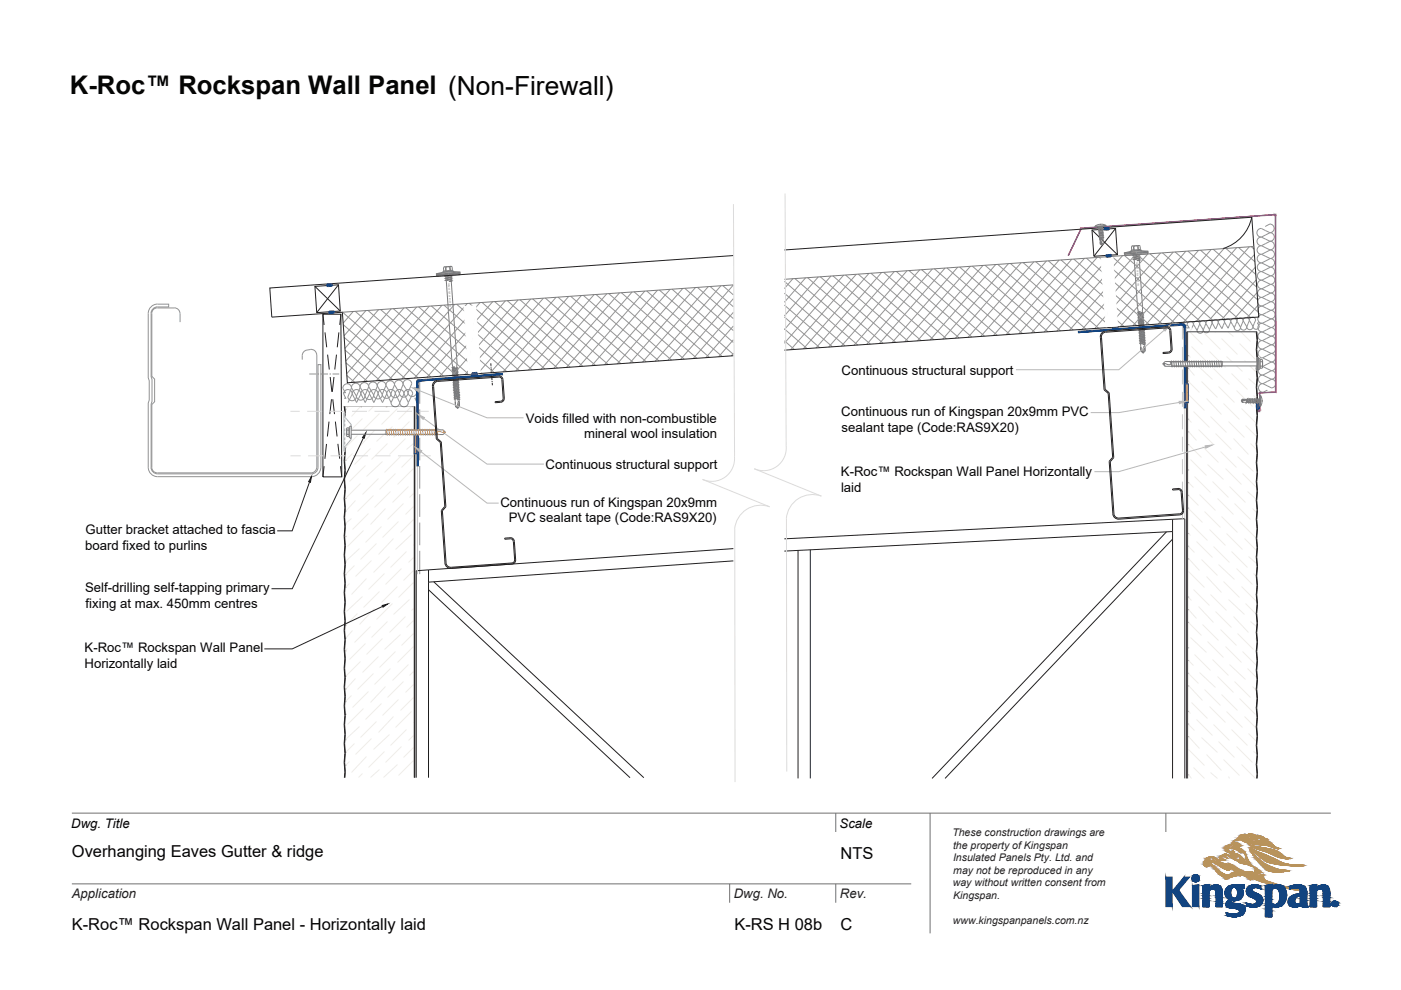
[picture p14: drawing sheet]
<svg xmlns="http://www.w3.org/2000/svg" width="297mm" height="210mm" viewBox="0 0 297 210" stroke-linecap="round" stroke-linejoin="round" font-family="sans-serif">
<defs><g id="words">
<text font-size="5.4" fill="#040504" x="14.8" y="20">K-Roc™ Rockspan Wall Panel (Non-Firewall)</text>
<g font-size="3.5" fill="#040504">
<text x="15.2" y="181.7">Overhanging Eaves Gutter &amp; ridge</text>
<text x="178.2" y="182.2">NTS</text>
<text x="15.2" y="197.2">K-Roc™ Rockspan Wall Panel - Horizontally laid</text>
<text x="155.7" y="197.2">K-RS H 08b</text>
<text x="178.2" y="197.2">C</text>
</g>
<g font-size="2.8" fill="#040504">
<text x="178.4" y="79.5">Continuous structural support</text>
<text x="111.5" y="89.6">Voids filled with non-combustible</text>
<text x="178.4" y="88.3">Continuous run of Kingspan 20x9mm PVC</text>
<text x="123.8" y="93">mineral wool insulation</text>
<text x="178.4" y="91.6">sealant tape (Code:RAS9X20)</text>
<text x="115.7" y="99.5">Continuous structural support</text>
<text x="178.3" y="101">K-Roc™ Rockspan Wall Panel Horizontally</text>
<text x="106.1" y="107.5">Continuous run of Kingspan 20x9mm</text>
<text x="178.3" y="104.4">laid</text>
<text x="18.1" y="113.4">Gutter bracket attached to fascia</text>
<text x="107.9" y="110.8">PVC sealant tape (Code:RAS9X20)</text>
<text x="18.1" y="116.7">board fixed to purlins</text>
<text x="18.1" y="125.6">Self-drilling self-tapping primary</text>
<text x="18.2" y="129">fixing at max. 450mm centres</text>
<text x="17.9" y="141.7">Horizontally laid</text>
<text x="17.9" y="138.4">K-Roc™ Rockspan Wall Panel</text>
<text x="15.1" y="175.5">Dwg. Title</text>
<text x="178" y="175.6">Scale</text>
</g>
<g font-size="2.8" fill="#231f20">
<text x="15.2" y="190.5">Application</text>
<text x="155.6" y="190.5">Dwg. No.</text>
<text x="178.1" y="190.5">Rev.</text>
</g>
<g font-size="2.2" fill="#231f20">
<text x="201.9" y="177.3">These construction drawings are</text>
<text x="202.1" y="180">the property of Kingspan</text>
<text x="202.1" y="182.6">Insulated Panels Pty. Ltd. and</text>
<text x="202.1" y="185.3">may not be reproduced in any</text>
<text x="202" y="188">way without written consent from</text>
<text x="202.1" y="190.7">Kingspan.</text>
<text x="202" y="196">www.kingspanpanels.com.nz</text>
</g>
<g font-size=".4" fill="#7c7c7b">
<text x="95.7" y="65.1" transform="rotate(-94 95.7 65.1)">RW ROOF STEEL SCREW</text>
<text x="241.6" y="60.7" transform="rotate(-94 241.6 60.7)">RW ROOF STEEL SCREW</text>
</g>
</g></defs>
<path d="M89 80.7v4.9M89 86.8v4.8M89 92.8v4.8M89 98.8v4.8M89 104.8v4.8M89 110.8v4.8M89 116.8v5" fill="none" stroke="#909295" stroke-width=".21"/>
<path d="M155.5 119l-64.6 4.5M155.5 116.4l-64.6 4.5M90.9 125.1l42.7 39.9M90.9 120.9v44.1M90.9 120.9l-2.7 .2v43.9M92 123.4l44.5 41.6" fill="none" stroke="#231f20" stroke-width=".21"/>
<path d="M95.9 76l.8-.1-.4 .4zM95.3 67.5l.6 8.5 .8-.1zM95.3 67.5h.8l.6 8.4zM95.2 66.9l.1 .6h.8zM95.2 66.9l.9-.1v.7zM94.6 58.4l.6 8.5 .9-.1z" fill="#fff"/>
<path d="M94.6 58.4l1.5 8.4-.9 .1zM95.5 58.4l-2.8 .1M95.2 66.9l.9 .6h-.8zM95.2 66.9l.9-.1v.7zM95.3 67.5h.8l.6 8.4zM95.3 67.5l1.4 8.4-.8 .1zM95.9 76l.8-.1-.4 .4z" fill="none" stroke="#fff" stroke-width=".21"/>
<path d="M94.6 58.4h.9l.6 8.4z" fill="#fff"/>
<path d="M94.6 58.4h.9l.6 8.4z" fill="none" stroke="#fff" stroke-width=".21"/>
<path d="M92.7 58.3l4.8-.1-2 .2zM92.7 58.3v.2l2.8-.1z" fill="#fff"/>
<path d="M92.7 58.3l2.8 .1-2.8 .1zM92.7 58.3l4.8-.1-2 .2z" fill="none" stroke="#fff" stroke-width=".21"/>
<path d="M92.7 58.3l4.7-.4 .1 .3z" fill="#fff"/>
<path d="M92.7 58.3l4.7-.4 .1 .3zM97.4 57.9l-4.8 .4 4.9-.4" fill="none" stroke="#fff" stroke-width=".21"/>
<path d="M94 57.6l2-.1zM94 57.6l2-.1zM94 57.6l2-.1zM94 57.7l2-.1v-.1zM94 57.7l2-.1-2 .2zM94 57.8h3.5l-1.5-.2zM92.6 58.1l1.4-.3h3.5zM92.6 58.1l4.9-.2v-.1zM92.6 58.1l4.9-.2-4.9 .4z" fill="#fff"/>
<path d="M92.6 58.1l4.9-.3v.1zM92.6 58.1l4.9-.2-4.9 .4zM92.6 58.1l1.4-.3h3.5zM94 57.7l2-.1-2 .2zM94 57.7l2-.2v.1zM94 57.6l2-.1zM94 57.8l2-.2 1.5 .2zM96 57.5l-2 .1" fill="none" stroke="#fff" stroke-width=".21"/>
<path d="M94.1 57.6l1.9-.1z" fill="#fff"/>
<path d="M94.1 57.6l1.9-.1zM96 57.5l-1.9 .1" fill="none" stroke="#fff" stroke-width=".21"/>
<path d="M94.1 56.8l1.6-.2 .1 .1zM94.1 56.8l1.8 .7-.1-.8zM94.1 56.8l1.8 .7-1.8 .1z" fill="#fff"/>
<path d="M94.1 56.8l1.8 .7-1.8 .1zM94.1 56.8l1.7-.1 .1 .8zM94.1 56.8l1.6-.2 .1 .1z" fill="none" stroke="#fff" stroke-width=".21"/>
<path d="M94.1 56.7l1.6-.1zM94.1 56.7l1.6-.1z" fill="#fff"/>
<path d="M94.1 56.7l1.6-.1zM95.6 56.6h-1.3" fill="none" stroke="#fff" stroke-width=".21"/>
<path d="M94.3 56.6h1.4z" fill="#fff"/>
<path d="M94.3 56.6h1.4z" fill="none" stroke="#fff" stroke-width=".21"/>
<g fill="none" stroke="#7c7c7b" stroke-width=".21">
<path d="M93.9 57.7h.1M94 57.7l-1.5 .4M94 57.5l-.1 .1M94.5 56.8l-.3-.2-.2 .2v.7M94.5 56.8l.1 .7M94.5 56.8v.7M94.5 57.5h-.4M94.5 57.5h.1M94.9 56.6l-.4 .2M94.9 56.6l.5 .1M94.9 56.6h-.7M95.1 58.4l-.5 .2"/>
<path d="M95.4 56.7h.1M95.4 56.7v.7M95.4 57.4l-.8 .1M95.6 58.5l-1 .3M95.6 58.7l-1 .3M95.6 56.5l-.7 .1M95.6 59.1l-1 .3M95.6 58.9l-1 .2M95.7 58.4l-1.4 .3M95.7 59.3l-1.1 .2M95.7 59.5l-.5 .2M95.7 59.7h-.5"/>
<path d="M95.7 58.4l1.8-.1v-.3l-2.5 .1 2.5-.1v-.3l-5 .4v.2l2.5-.2-2.4 .2v.3l1.8-.1M95.8 58.8l-1.4 .3M95.8 59.2l-1.4 .3M95.9 56.6l-.3-.1-.2 .2M95.9 56.7v.7M95.9 59.6l-.7 .1M95.9 57.4h-.4M95.9 57.4l.1 .1M96.1 57.6l1.4 .1M96.1 57.5l-2.2 .2M96.1 57.5l-1.1 .2h-1.1M96.1 57.5h.1"/>
<path d="M96 77.9l-.2 .1 .2 .1-.1 .6 .2 .2-.2 .1 .2 .1-.1 .3 .1 .2-.1 .1 .1 .3-.1 .1 .2 .1-.2 .2 .2 .1-.1 .6 .1 .3-.1 .1 .2 .2-.2 .1 .2 .3-.2 .1h.2l-.1 .3 .1 .1-.1 .3h.2l-.2 .3 .2 .3-.2 .1 .2 .2-.1 .1 .1 .3-.1 .1 .2 .2M96 77.9l-1.4-18.4h-.2l.2-.1v-.3h-.2l.2-.1v-.2l-.3-.1 .3-.1-.2-.1 1.3-.1-.1 .1v.2l.2 .1-.2 .1v.2l.2 .1-.1 .1v.2l.2 .1-.2 .1 1.2 18.3M96.4 77.8l-.6 .2M96.4 77.8l-.4 .3M96.4 77.8l-.4 .1M96.9 78h.1l-.1 .1 .1 .3-.1 .2 .2 .1-.2 .3 .2 .1-.2 .2 .2 .1-.1 .1 .1 .3-.1 .1 .2 .2-.2 .1 .2 .3-.1 .1 .1 .2-.1 .3 .1 .1-.1 .2 .2 .1-.2 .1 .2 .3-.2 .1 .2 .2-.1 .1 .1 .3-.1 .1 .2 .2-.2 .3 .2 .1-.2 .1 .2 .2-.1 .1 .1 .3-.1 .1 .2 .2-.2 .3M96.9 78l-.9 .2M96.9 78.3l-.9 .3M96.9 78.1l-.9 .3M96.9 78.6l-.8 .3M96.9 78.5l-.8 .3M96.9 79l-.8 .3"/>
<path d="M96.9 78.8l-.8 .3M96.9 79.2l-.8 .3M96.9 79.3l-.8 .3M97 79.5l-.9 .3M97 79.9l-.8 .3M97 79.7l-.9 .3M97 78l-1.1 .3M97 78.4l-1.1 .3M97.1 78.7l-1.2 .3M97.1 79.1l-1.1 .3M97.1 79.4l-1.1 .3M97.1 79.8l-1.1 .3"/>
<path d="M96.5 84.5l-.2 .1 .2 .1 .1 1.5-.1-.9M97 80.2l-.8 .3M97 80l-.8 .3M97 80.4l-.8 .3M97.1 80.7l-.9 .3M97.1 80.6l-.9 .2M97.1 80.9l-.9 .3M97.1 81.1l-.9 .3M97.1 81.4l-.8 .3M97.1 81.3l-.9 .2M97.1 81.6l-.8 .3v.2l.8-.3M97.1 82l.1 .1-.9 .3"/>
<path d="M97.1 82l-.8 .2M97.1 85.3l-.2 1M97.2 80.1l-1.2 .3M97.2 82.3l-.9 .3M97.2 80.5l-1.2 .3M97.2 82.7l-.8 .2M97.2 82.5l-.9 .3M97.2 80.8l-1.1 .3M97.2 82.8l-.8 .3M97.2 83.2l-.8 .3M97.2 83l-.8 .3M97.2 81.2l-1.1 .3"/>
<path d="M97.2 83.5l-.8 .3M97.2 83.4l-.8 .2M97.3 81.5l-1.2 .3M97.3 83.9l-.9 .3M97.3 83.7l-.9 .3M97.3 81.9l-1.2 .3M97.3 84.4l-.8 .3M97.3 84.2l-.8 .3M97.3 82.2l-1.1 .3M97.3 84.6l-.4 .2M97.3 82.6l-1.1 .3M97.3 84.6l.2 .1-.2 .1 .1 1.4"/>
<path d="M97.3 84.8h-.4M97.4 82.9l-1.2 .3M97.4 85.2h-.3M97.4 85.3v.9l-.4 .4-.4-.4 .3 .1 .1 .3 .4-1.2M97.4 83.3l-1.2 .3M97.4 83.6l-1.1 .3M97.4 84l-1.1 .3 1-.2M97.5 84.3l-1.2 .3M97.5 84.7l-.6 .1"/>
</g>
<path d="M68.5 66.6h3.8l.2 34.5h-4z" fill="none" stroke="#231f20" stroke-width=".21"/>
<path d="M72.8 83.5a.92 .92 0 0 1 1-.9 .92 .92 0 0 1 .9 .9l-.5 1M72.9 83.6l.4 .9h-.4M75.2 84.5l.4 .9" fill="none" stroke="#909295" stroke-width=".21"/>
<path d="M73.8 85.4a.92 .92 0 0 0 .9 .9 .92 .92 0 0 0 .9-.9 .92 .92 0 0 1-.9 .9 .92 .92 0 0 1-.9-.9z" fill="#909295"/>
<path d="M74.2 84.5l-.4 .9M76.5 83.5a.92 .92 0 0 0-.9-.9 .92 .92 0 0 0-.9 .9l.5 1M76.5 83.6l-.4 .9M77 84.5l.4 .9" fill="none" stroke="#909295" stroke-width=".21"/>
<path d="M75.6 85.4a.92 .92 0 0 0 .9 .9 .92 .92 0 0 0 .9-.9 .92 .92 0 0 1-.9 .9 .92 .92 0 0 1-.9-.9z" fill="#909295"/>
<path d="M76.1 84.5l-.5 .9M76.5 83.5a.92 .92 0 0 1 .9-.9 .92 .92 0 0 1 .9 .9l-.4 1M76.5 83.6l.5 .9M78.8 84.5l.5 .9" fill="none" stroke="#909295" stroke-width=".21"/>
<path d="M77.4 85.4a.92 .92 0 0 0 .9 .9 .92 .92 0 0 0 1-.9 .92 .92 0 0 1-1 .9 .92 .92 0 0 1-.9-.9z" fill="#909295"/>
<path d="M77.9 84.5l-.5 .9M79.7 84.5l.5-1a.92 .92 0 0 0-1-.9 .92 .92 0 0 0-.9 .9l.5 1M80.6 84.5l.5 .9" fill="none" stroke="#909295" stroke-width=".21"/>
<path d="M79.2 85.4a.92 .92 0 0 0 1 .9 .92 .92 0 0 0 .9-.9 .92 .92 0 0 1-.9 .9 .92 .92 0 0 1-1-.9z" fill="#909295"/>
<path d="M79.7 84.5l-.4 .9M81.5 84.5l.5-1a.92 .92 0 0 0-.9-.9 .92 .92 0 0 0-.9 .9l.4 1M82.5 84.5l.4 .9" fill="none" stroke="#909295" stroke-width=".21"/>
<path d="M81.1 85.4a.92 .92 0 0 0 .9 .9 .92 .92 0 0 0 .9-.9 .92 .92 0 0 1-.9 .9 .92 .92 0 0 1-.9-.9z" fill="#909295"/>
<path d="M81.5 84.5l-.4 .9M83.8 83.5l1 1.9M83.8 83.5l-.9 1.9a.92 .92 0 0 0 .9 .9 .92 .92 0 0 0 .9-.9M83.8 83.5a.92 .92 0 0 0-.9-.9 .92 .92 0 0 0-.9 .9l.5 1M85.6 83.5a.92 .92 0 0 1 1-.9 .92 .92 0 0 1 .9 .9l-.5 .9M85.6 83.5a.92 .92 0 0 0-.9-.9 .92 .92 0 0 0-.9 .9M85.7 83.5l-.9 1.9M85.7 83.5l.9 1.9M86.6 85.4a.92 .92 0 0 1-.9 .9 .92 .92 0 0 1-1-.9M88 84.4l.4 1" fill="none" stroke="#909295" stroke-width=".21"/>
<path d="M86.6 85.3a.92 .92 0 0 0 .9 1 .92 .92 0 0 0 .9-1 .92 .92 0 0 1-.9 1 .92 .92 0 0 1-.9-1z" fill="#909295"/>
<g fill="none" stroke="#909295" stroke-width=".21">
<path d="M74.5 82.3a.91 .91 0 0 0-.9-.9 .91 .91 0 0 0-.9 1l.5 .9h-.4M74.5 82.3l-.7 1.9M74.5 82.3l1.1 1.7M75.6 84a.92 .92 0 0 1-.9 1 .92 .92 0 0 1-1-.9M76.4 82.1a.92 .92 0 0 0-1-.8 .92 .92 0 0 0-.9 1M77.4 83.9a.92 .92 0 0 1-.9 1 .92 .92 0 0 1-.9-.9M77.4 83.9l-1-1.8-.8 1.9M78.2 82a.92 .92 0 0 0-1-.9 .92 .92 0 0 0-.9 1M78.2 82l1 1.8 .8-1.9 1.1 1.7M78.2 82l-.8 1.9M81.1 83.6a.92 .92 0 0 1-.9 1 .92 .92 0 0 1-1-.8 .92 .92 0 0 1-.8 .9 .92 .92 0 0 1-1-.8M83.7 81.6a.91 .91 0 0 0-1-.8 .91 .91 0 0 0-.9 .9 .92 .92 0 0 0-.9-.8 .92 .92 0 0 0-.9 1 .92 .92 0 0 0-1-.9 .92 .92 0 0 0-.8 1"/>
<path d="M83.7 81.6l1 1.8M83.7 81.6l-.8 1.9-1.1-1.7-.7 1.8M84.7 83.4a.91 .91 0 0 1-.9 1 .91 .91 0 0 1-.9-.9 .92 .92 0 0 1-.9 1 .92 .92 0 0 1-1-.9M85.5 81.5a.92 .92 0 0 1 .8-1 .92 .92 0 0 1 1 .9l-.8 1.9M85.5 81.5a.92 .92 0 0 0-1-.9 .92 .92 0 0 0-.9 1M86.5 83.3a.92 .92 0 0 1-.8 .9 .92 .92 0 0 1-1-.8M86.5 83.3l-1-1.8-.8 1.9M87 84.4l-.4 1M88 84.4h.3M88.3 82.2h-.5l.6 .9M88.3 83.1a.92 .92 0 0 1-.8 1 .92 .92 0 0 1-1-.8"/>
</g>
<path d="M88.5 82.5v39.3" fill="none" stroke="#c6c6c7" stroke-width=".21"/>
<path d="M72.9 86.2h15" fill="none" stroke="#231f20" stroke-width=".21"/>
<g fill="#bfb6a3">
<path d="M86.7 164.8h.2v.2h-.2z"/>
<path d="M84.5 164.4l3.2-3.1z"/>
<path d="M85.5 160.7l2.2-2.1z"/>
<path d="M81.3 165l2.9-2.9z"/>
<path d="M86.6 157l1.1-1.1z"/>
<path d="M81.8 161.8l3.4-3.4z"/>
<path d="M78.6 165l1.9-1.9z"/>
<path d="M87.7 153.2l-.1 .1z"/>
<path d="M86.2 154.7l-3.3 3.4z"/>
<path d="M81.5 159.4l-3.4 3.4z"/>
<path d="M75.9 165l.9-.9z"/>
<path d="M83.9 154.4l3.3-3.4z"/>
<path d="M82.5 155.7l-3.4 3.4z"/>
<path d="M77.8 160.4l-3.4 3.4z"/>
<path d="M84.9 150.6l2.8-2.7z"/>
<path d="M80.2 155.4l3.3-3.4z"/>
<path d="M75.4 160.1l3.4-3.4z"/>
<path d="M74.1 161.4l-.9 .9z"/>
<path d="M87.7 145.2l-1.8 1.7z"/>
<path d="M84.5 148.3l-3.3 3.4z"/>
<path d="M79.8 153l-3.3 3.4z"/>
<path d="M75.1 157.7l-1.9 1.9z"/>
<path d="M87.7 142.5l-.8 .7z"/>
<path d="M85.5 144.6l-3.3 3.4z"/>
<path d="M80.8 149.3l-3.3 3.4z"/>
<path d="M76.1 154l-2.9 2.9z"/>
<path d="M86.6 140.9l-3.4 3.4z"/>
<path d="M81.8 145.6l-3.3 3.4z"/>
<path d="M73.8 153.7l3.3-3.4z"/>
<path d="M84.2 140.6l3.4-3.4z"/>
<path d="M82.9 141.9l-3.4 3.3z"/>
<path d="M78.1 146.6l-3.3 3.4z"/>
<path d="M73.4 151.3l-.2 .2z"/>
<path d="M87.7 134.4l-2.5 2.4z"/>
<path d="M83.9 138.2l-3.4 3.3z"/>
<path d="M75.8 146.3l3.3-3.4z"/>
<path d="M73.2 148.8l1.2-1.2z"/>
<path d="M87.7 131.7l-1.5 1.4z"/>
<path d="M81.5 137.8l3.4-3.3z"/>
<path d="M80.2 139.2l-3.4 3.4z"/>
<path d="M73.2 146.1l2.2-2.2z"/>
<path d="M87.2 129.4l.5-.4z"/>
<path d="M82.5 134.1l3.4-3.3z"/>
<path d="M77.8 138.9l3.4-3.4z"/>
<path d="M76.5 140.2l-3.3 3.3z"/>
<path d="M86.9 127.1l-3.4 3.3z"/>
<path d="M82.2 131.8l-3.4 3.4z"/>
<path d="M74.1 139.9l3.4-3.4z"/>
<path d="M84.5 126.7l3.2-3.1z"/>
<path d="M79.8 131.5l3.4-3.4z"/>
<path d="M75.1 136.2l3.4-3.4z"/>
<path d="M73.2 138.1l.6-.6z"/>
<path d="M85.5 123l2.2-2.1z"/>
<path d="M80.8 127.7l3.4-3.3z"/>
<path d="M76.1 132.5l3.4-3.4z"/>
<path d="M74.8 133.8l-1.6 1.6z"/>
<path d="M86.6 119.3l1.1-1.1z"/>
<path d="M81.8 124l3.4-3.3z"/>
<path d="M77.1 128.8l3.4-3.4z"/>
<path d="M75.8 130.1l-2.6 2.6z"/>
<path d="M87.7 115.5l-.1 .1z"/>
<path d="M86.2 117l-3.3 3.3z"/>
<path d="M81.5 121.7l-3.4 3.4z"/>
<path d="M73.4 129.8l3.4-3.4z"/>
<path d="M87.2 113.3l-3.3 3.3z"/>
<path d="M82.5 118l-3.4 3.4z"/>
<path d="M77.8 122.7l-3.4 3.4z"/>
<path d="M84.9 112.9l2.8-2.7z"/>
<path d="M80.2 117.7l3.3-3.4z"/>
<path d="M78.8 119l-3.4 3.4z"/>
<path d="M74.1 123.7l-.9 .9z"/>
<path d="M87.7 107.5l-1.8 1.7z"/>
<path d="M84.5 110.6l-3.3 3.3z"/>
<path d="M79.8 115.3l-3.3 3.4z"/>
<path d="M75.1 120l-1.9 1.9z"/>
<path d="M87.7 104.8l-.8 .7z"/>
<path d="M85.5 106.9l-3.3 3.3z"/>
<path d="M80.8 111.6l-3.3 3.4z"/>
<path d="M73.2 119.2l2.9-2.9z"/>
<path d="M86.6 103.2l-3.4 3.3z"/>
<path d="M81.8 107.9l-3.3 3.4z"/>
<path d="M73.8 116l3.3-3.4z"/>
<path d="M84.2 102.8l3.4-3.3z"/>
<path d="M82.9 104.2l-3.4 3.4z"/>
<path d="M78.1 108.9l-3.3 3.4z"/>
<path d="M73.4 113.6l-.2 .2z"/>
<path d="M87.7 96.7l-2.5 2.4z"/>
<path d="M83.9 100.5l-3.4 3.4z"/>
<path d="M75.8 108.6l3.3-3.4z"/>
<path d="M74.4 109.9l-1.2 1.2z"/>
<path d="M87.7 94l-1.5 1.4z"/>
<path d="M84.9 96.8l-3.4 3.4z"/>
<path d="M80.2 101.5l-3.4 3.3z"/>
<path d="M75.4 106.2l-2.2 2.2z"/>
<path d="M87.2 91.7l.5-.4z"/>
<path d="M85.9 93.1l-3.4 3.3z"/>
<path d="M77.8 101.1l3.4-3.3z"/>
<path d="M76.5 102.5l-3.3 3.2z"/>
<path d="M86.9 89.4l-3.4 3.3z"/>
<path d="M82.2 94.1l-3.4 3.3z"/>
<path d="M74.1 102.2l3.4-3.4z"/>
<path d="M87.3 86.3l-2.8 2.7z"/>
</g>
<g fill="#bfb6a3">
<path d="M79.8 93.7l3.4-3.3z"/>
<path d="M75.1 98.5l3.4-3.4z"/>
<path d="M73.2 100.3l.6-.5z"/>
<path d="M80.8 90l3.4-3.3z"/>
<path d="M76.1 94.8l3.4-3.4z"/>
<path d="M73.2 97.7l1.6-1.6z"/>
<path d="M81.9 86.3l.1-.1z"/>
</g>
<g fill="#bfb6a3">
<path d="M77.1 91.1l3.4-3.4z"/>
<path d="M75.8 92.4l-2.6 2.6z"/>
<path d="M79.3 86.2l-1.2 1.1z"/>
<path d="M73.4 92.1l3.4-3.4z"/>
<path d="M76.6 86.2l-.1 .1zM76.5 86.3l-2.1 2.1z"/>
</g>
<g fill="#bfb6a3">
<path d="M73.9 86.2l-.7 .7z"/>
<path d="M87.7 86.3v78.7z"/>
</g>
<path d="M73.2 86.2v.7zM73.2 86.9v8.1zM73.2 95v2.7zM73.2 97.7v2.6zM73.2 100.3v5.4zM73.2 105.7v2.7zM73.2 108.4v2.7zM73.2 111.1v2.7zM73.2 113.8v5.4zM73.2 119.2v2.7zM73.2 121.9v2.7zM73.2 124.6v8.1zM73.2 132.7v2.7zM73.2 135.4v2.7zM73.2 138.1v5.4zM73.2 143.5v2.6zM73.2 146.1v2.7zM73.2 148.8v2.7zM73.2 151.5v5.4zM73.2 156.9v2.7zM73.2 159.6v2.7zM73.2 162.3v2.7z" fill="#bfb6a3"/>
<g fill="none" stroke="#231f20" stroke-width=".21">
<path d="M68.5 66.6l.2 2.3M68.9 70.5l.4 3.2M69.5 75.2l.3 3.2M70 80l.4 3.1M70.8 80l-.3 3.1M71.3 75.2l-.3 3.2M71.8 70.5l-.3 3.2M72.3 66.6l-.3 2.3M104.1 77.1v.5M104.1 77.8v.2M104.1 78.2l.1 .9M104.2 79.3v.2"/>
<path d="M104.2 79.7l.1 .9M68.7 98.9l-.2 2.2M69.2 94.2l-.3 3.1M69.8 89.4l-.4 3.2M70.3 84.7l-.4 3.1M70.6 84.7l.3 3.1M71.1 89.4l.4 3.2M71.6 94.1l.4 3.2M72.2 98.9l.3 2.2M73 89.6v.2M73 93.6v.2M73 97.6v.2"/>
<path d="M73 89.8l.1 1.9-.1 2M73 93.8l.1 1.9-.1 2M73 97.8l.1 1.9-.1 2M73 86.2l.1 1.5-.1 2M73.1 93.8l.1 2M73.1 86.2l.1 1.4M73.2 87.6v.2M73.2 87.8l-.1 6M73.2 95.8l-.1 6M87.8 86.2v78.8M88 86.2v78.8M104.3 80.8v.2"/>
<path d="M104.4 81.2v.5M73 101.6v.2M73 105.6v.2M73 109.6v.2M73 113.6v.2M73 117.6v.2M73 101.8l.1 1.9-.1 2M73 105.8l.1 1.9-.1 2M73 109.8l.1 1.9-.1 2M73 113.8l.1 2M73 117.8l.1 1.9-.1 2M73.1 101.8l.1 2"/>
<path d="M73.1 109.8l.1 5.9-.1 2M73.1 109.6v.2M73.1 117.6l.1 2.1-.1 2.1M73.1 115.8l-.1 1.9M73.2 103.8l-.1 5.9M73 121.6v.2M73 125.6v.2M73 129.6v.2M73 133.6v.2M73 137.6v.2M73 121.8l.1 1.9-.1 1.9M73 125.8l.1 1.9-.1 1.9"/>
<path d="M73 129.8l.1 1.9-.1 1.9M73 133.8l.1 1.9-.1 1.9M73 137.8l.1 1.9-.1 1.9M73.1 121.8l.1 2M73.1 125.6l.1 6M73.1 133.6l.1 6M73.2 131.6l-.1 2.1M73.2 139.6l-.1 6.1 .1 2-.1 2 .1 1.9M73.2 123.8l-.1 1.9M73 141.6v.2M73 145.6v.2M73 149.6v.2"/>
<path d="M73 153.6v.2M73 157.6v.2M73 141.8l.1 1.9-.1 1.9M73 145.8l.1 1.9-.1 1.9M73 149.8l.1 2M73 153.8l.1 1.9-.1 1.9M73 157.8l.1 1.8M73.1 159.6v.2M73.1 151.8l-.1 1.8M73.1 159.8l-.1 1.8M73.2 151.6v.2M73.2 159.6v.2"/>
<path d="M73.2 151.8l-.1 5.9 .1 1.9M73.2 159.8l-.1 1.9M73 161.6v.2M73 161.8v3.2M73.1 161.6l.1 2-.1 1.4"/>
</g>
<g fill="none" stroke="#909295" stroke-width=".21">
<path d="M31.4 66.5a1.96 1.96 0 0 1 2-2h2.4v.6h-2.4a1.41 1.41 0 0 0-1.4 1.4M31.4 66.5v13.6l.2 .6v4.2l-.2 .6v13.6a2 2 0 0 0 2 2h32.6a2 2 0 0 0 2-2M32 66.5v13.4l.2 .6v4.6l-.2 .6v13.4a1.41 1.41 0 0 0 1.4 1.4h32.6a1.41 1.41 0 0 0 1.4-1.4v-21.8h.6v21.8M32.2 66.5v13.3l.6 .6v4.8l-.6 .6v13.3a1.15 1.15 0 0 0 1.2 1.2M33.4 65.3a1.2 1.2 0 0 0-1.2 1.2M33.4 65.3h3.6M37 65.3a1.2 1.2 0 0 1 1.2 1.2M38.2 66.5v1.8M65.6 79.3h1.4M65.8 74.1a1.23 1.23 0 0 1 1.4 1.2v23.8a1.2 1.2 0 0 1-1.2 1.2M65.8 74.1a1.57 1.57 0 0 0-1.7 2.2M67.3 79.3h.3"/>
<path d="M68 79.3h1.5M69.9 79.3h.3M70.5 79.3h1.4M33.4 100.3h32.6"/>
</g>
<g fill="none" stroke="#dbdad9" stroke-width=".21">
<path d="M61.6 96.7h2.1M61.6 87.2h2M65.1 87.2h3.2M65.3 96.7h3.2M69.9 87.2h3.2M70.1 96.7h3.2M74.6 87.2h3.2M74.9 96.7h3.1M79.4 87.2h3.2M79.6 96.7h3.2M84.2 87.2h3.1M84.4 96.7h3.2"/>
<path d="M88.9 87.2h2M89.1 96.7h2.2"/>
</g>
<path d="M88.7 80.8l17.9-1.3-.1-.3zM88.7 80.6l17.8-1.4-17.8 1.6z" fill="#254fa2"/>
<path d="M88.7 80.6l17.8-1.4-17.8 1.6zM88.7 80.8l17.8-1.6 .1 .3z" fill="none" stroke="#254fa2" stroke-width=".21"/>
<path d="M88.5 80.6h.2v.2zM88.5 80.6l.2 .3zM88.5 80.6l.2 .3-.3-.2zM88.4 80.7l.3 .2zM88.4 80.7l.3 .2h-.3zM88.4 80.9h.3z" fill="#254fa2"/>
<path d="M88.4 80.9h.3zM88.4 80.7l.3 .2zM88.4 80.7l.3 .2h-.3zM88.5 80.6l.2 .3zM88.5 80.6h.2v.2zM88.5 80.6l.2 .3-.3-.2z" fill="none" stroke="#254fa2" stroke-width=".21"/>
<path d="M88.4 80.9l.3 17.9v-17.9zM88.4 80.9l.3 17.9h-.3z" fill="#254fa2"/>
<path d="M88.4 80.9h.3v17.9zM88.4 80.9l.3 17.9h-.3z" fill="none" stroke="#254fa2" stroke-width=".21"/>
<path d="M87.8 92.2h.5l-.5 4zM88.3 92.2l-.5 4h.5z" fill="#dda266"/>
<path d="M87.8 92.2h.5l-.5 4zM88.3 92.2v4h-.5z" fill="none" stroke="#dda266" stroke-width=".21"/>
<path d="M87.8 92.2h.5v4h-.5z" fill="none" stroke="#254fa2" stroke-width=".21"/>
<path d="M17.3 110.3v8l42.9-8zM17.3 118.3l42.9-8v8z" fill="#fff"/>
<path d="M17.3 110.3h42.9l-42.9 8zM17.3 118.3l42.9-8v8z" fill="none" stroke="#fff" stroke-width=".21"/>
<path d="M66 101.1l-.2 1.2-.4-.1z" fill="#040504"/>
<path d="M65.6 102.2l-3.7 10.4h-3.1M66 101.1l-.2 1.2-.4-.1z" fill="none" stroke="#231f20" stroke-width=".21"/>
<path d="M88.6 87.9l1.4 .7-.3 .4z" fill="#b8b8b8"/>
<path d="M88.6 87.9l1.4 .7-.3 .4zM89.8 88.7l13.5 9.7h12" fill="none" stroke="#b8b8b8" stroke-width=".21"/>
<path d="M87.5 82.3l1.5 .3-.2 .5z" fill="#b8b8b8"/>
<path d="M87.5 82.3l1.5 .3-.2 .5zM88.9 82.8l14.4 5.8h7.7" fill="none" stroke="#b8b8b8" stroke-width=".21"/>
<path d="M88.1 94.9l1.3 .7-.3 .4z" fill="#b8b8b8"/>
<path d="M88.1 94.9l1.3 .7-.3 .4zM89.3 95.8l14 10.9h2.4" fill="none" stroke="#b8b8b8" stroke-width=".21"/>
<path d="M17.2 135.3v8l49-8zM17.2 143.3l49-8v8z" fill="#fff"/>
<path d="M17.2 135.3h49l-49 8zM17.2 143.3l49-8v8z" fill="none" stroke="#fff" stroke-width=".21"/>
<path d="M81 128.4l1.2-.3-1 .7z" fill="#040504"/>
<path d="M81 128.4l1.2-.3-1 .7zM81.1 128.6l-19.1 9h-6" fill="none" stroke="#231f20" stroke-width=".21"/>
<path d="M17.2 122.6v8l45.1-8zM17.2 130.6l45.1-8v8z" fill="#fff"/>
<path d="M17.2 122.6h45.1l-45.1 8zM17.2 130.6l45.1-8v8z" fill="none" stroke="#fff" stroke-width=".21"/>
<path d="M77.6 91.8l-.4 1.2-.3-.2z" fill="#040504"/>
<path d="M77.1 92.9l-15.1 32h-4.4M77.6 91.8l-.4 1.2-.3-.2z" fill="none" stroke="#231f20" stroke-width=".21"/>
<path d="M74.4 90.1l.1 1.5z" fill="#fff"/>
<path d="M74.4 90.1l.1 1.5zM74.4 90.1l.1 2.8" fill="none" stroke="#fff" stroke-width=".21"/>
<path d="M74.4 90.1v3zM74.3 90l.1 3.1zM74.3 90v3.3zM73.8 89.3l.5 .7v3.3zM73.8 89.3v4.6l.5-.6zM73.2 88.6l.6 .7v4.6zM73.2 88.6v6l.6-.7zM73.1 88.4l.1 .2v6zM73.1 88.4v6.4l.1-.2zM73.1 88.4v6.6z" fill="#fff"/>
<path d="M73.1 88.4l.1 .2v6zM73.1 88.4l.1 6.2-.1 .2zM73.1 88.4v6.6zM73.2 88.6l.6 .7v4.6zM73.2 88.6l.6 5.3-.6 .7zM73.8 89.3l.5 .7v3.3zM73.8 89.3l.5 4-.5 .6zM74.3 90l.1 3.1zM74.3 90v3.3zM74.4 90.1v3z" fill="none" stroke="#fff" stroke-width=".21"/>
<path d="M73.1 88.2v6.8z" fill="#fff"/>
<path d="M73.1 88.2v6.8z" fill="none" stroke="#fff" stroke-width=".21"/>
<path d="M72.9 87.6v8zM72.9 87.6l.2 .6z" fill="#fff"/>
<path d="M72.9 87.6v8zM72.9 87.6l.2 .6z" fill="none" stroke="#fff" stroke-width=".21"/>
<path d="M73.1 95l-.2 .6zM73.1 88.2l-.2 7.4z" fill="#fff"/>
<path d="M72.9 87.6v8M73.1 88.2l-.2 7.4zM73.1 95l-.2 .6zM74.4 90.2v2.8M74.5 91.6l-.1-1.4 .1 2.7" fill="none" stroke="#fff" stroke-width=".21"/>
<path d="M74.5 91v.3M74.5 91.5v.3M74.5 91.9v.3" fill="none" stroke="#69cbdc" stroke-width=".21"/>
<path d="M73.1 88.4v6.5zM73.1 88.4v6.4zM73.1 88.4v6.3zM73.1 88.5v6.2zM73.1 88.5l.1 6.1zM73.2 88.6l.6 5.3-.6 .7zM73.2 88.6l.6 5.3v-4.6zM73.8 89.3l.5 4-.5 .6zM73.8 89.3l.5 4v-3.3zM74.3 90v3.3zM74.3 90l.1 3.2zM74.4 90.1v3.1zM74.4 90.1v3zM74.4 90.1v3zM74.4 90.1v2.9z" fill="#fff"/>
<g fill="none" stroke="#fff" stroke-width=".21">
<path d="M73.1 88.4v6.4zM73.1 88.4v6.3zM73.1 88.4v6.5zM73.1 88.5v6.2zM73.1 88.5l.1 6.1zM73.2 88.6l.6 5.3-.6 .7zM73.2 88.6l.6 .7v4.6zM73.8 89.3l.5 4-.5 .6zM73.8 89.3l.5 .7v3.3zM74.3 90v3.3zM74.3 90l.1 3.2zM74.4 90.1v3.1z"/>
<path d="M74.4 90.1v3zM74.4 90.1v2.9z"/>
</g>
<path d="M73.1 88.3v6.6z" fill="#fff"/>
<path d="M73.1 88.3v6.6zM73.1 88.2v6.8v-6.7" fill="none" stroke="#fff" stroke-width=".21"/>
<path d="M72.9 87.6v8zM72.9 87.6l.2 .6z" fill="#fff"/>
<path d="M72.9 87.6v8zM72.9 87.6l.2 .6z" fill="none" stroke="#fff" stroke-width=".21"/>
<path d="M73.1 95l-.2 .6zM73.1 88.2l-.2 7.4z" fill="#fff"/>
<path d="M72.9 87.6v8M73.1 88.2l-.2 7.4zM73.1 95l-.2 .6z" fill="none" stroke="#fff" stroke-width=".21"/>
<g fill="none" stroke="#69cbdc" stroke-width=".21">
<path d="M73.1 88.2l.1 .4 1.3 1.5v.9M73.1 88.2v-.6h-.2v8h.2v-.6M73.1 88.2v.4M73.1 88.9v.6M73.1 89.9v.6M73.1 90.8v.7M73.1 91.8v.6M73.1 92.7v.7M73.1 93.7v.6M73.1 94.6v.4M73.2 94.6l-.1 .4M74.5 92.2v.7"/>
<path d="M74.5 92.9l-.1 .4-1.2 1.3"/>
</g>
<path d="M94.1 91.3v.8l.4-.4zM82.1 91.3h12v.8z" fill="#fff"/>
<path d="M82.1 91.2v.9M82.1 91.3h12v.8zM94.1 91.3l.4 .4-.4 .4z" fill="none" stroke="#fff" stroke-width=".21"/>
<path d="M82.1 91.3l12 .8h-12z" fill="#fff"/>
<path d="M101.8 79l-2.4 .2M74.5 92.1v.9M82.1 91.3l12 .8h-12z" fill="none" stroke="#fff" stroke-width=".21"/>
<g fill="none" stroke="#7c7c7b" stroke-width=".21">
<path d="M73.5 90.9v1.4M73.5 92.6h.5M73.5 90.8h.5M73.5 92.1h.5M73.5 91.2h.5M73.6 90.7v1.9M74 90.8v1.8M74 92.6l.4 .4M74.4 90.4l-.4 .3M74.5 90.4v2.6M74.5 92.1h18M74.5 91.2h18"/>
<path d="M81.8 91.2h12.1l.6 .5-.6 .5h-12.1zM92.5 91.2v1"/>
</g>
<g fill="none" stroke="#dda266" stroke-width=".21">
<path d="M82 91l.1 1.4M82.4 91l.2 1.4M82.9 91l.2 1.4M83.4 91l.2 1.4M83.8 91l.2 1.4M84.3 91l.2 1.4M84.8 91l.2 1.4M85.3 91l.2 1.4M85.8 91l.2 1.4M86.3 91l.1 1.4M86.7 91l.2 1.4M87.2 91l.2 1.4"/>
<path d="M87.7 91l.1 1.4M88.1 91l.2 1.4M88.6 91l.2 1.4M89.1 91l.2 1.4M89.6 91l.1 1.4M90.1 91l.1 1.4M90.6 91l.1 1.4M91 91l.2 1.4M91.5 91l.2 1.4M92 91l.1 1.4M92.4 91l.2 1.4M93.9 91.2l.3 .6"/>
<path d="M94.5 91.7l-.3 .1-1.1-.3a.34 .34 0 0 0-.4 .4 .34 .34 0 0 0 .5 .3"/>
</g>
<path d="M155.5 54.2l-98.3 6.9 .4 6.2 15-1.1 1 15 81.9-5.7M105.7 79.7a.84 .84 0 0 1 .9 .8l.3 3.9a.84 .84 0 0 1-.8 .9M105.8 79.7l-13 1M105.8 80a.6 .6 0 0 1 .6 .5M105.8 80l-13 .9a.98 .98 0 0 0-.9 1.1l.8 11 .9 .7 .9 13.8-.7 .8 .8 11.1a1.01 1.01 0 0 0 1 .9M91.7 82l.8 11.1 .9 .7 .9 13.6-.7 .9 .7 11.1a1.24 1.24 0 0 0 1.4 1.2l12.9-1a.84 .84 0 0 0 .7-.9l-.2-3.9a.84 .84 0 0 0-.9-.8M92.8 80.6a1.24 1.24 0 0 0-1.1 1.4M106.4 80.5l.3 4M106.7 84.5a.6 .6 0 0 1-.6 .6l-1.1 .1v.2l1.2-.1M108.2 114.1h-1.2v.3l1.2-.1a.6 .6 0 0 1 .6 .5M108.8 114.8l.3 4M109.1 118.8a.6 .6 0 0 1-.6 .6l-12.8 .9" fill="none" stroke="#231f20" stroke-width=".21"/>
<g fill="none" stroke="#959595" stroke-width=".21">
<path d="M72.6 66.2l16 13.9M72.8 68.9l13.1 11.4M73 71.6l10.3 8.9M73.2 74.2l7.4 6.5M73.3 76.9l4.6 4M73.5 79.6l1.7 1.5M74.9 66.1l-2.1 2.4M75.3 66l16 13.9M77.6 65.9l-4.7 5.3M78 65.8l16 13.9M80.3 65.7l-7.2 8.2M80.7 65.7l16 13.9"/>
<path d="M83 65.5l-9.7 11.1M83.4 65.5l16 13.9M85.6 65.3l-12.1 14M86.1 65.3l16 13.9M88.3 65.1l-13.9 16M88.8 65.1l16 13.9M91 64.9l-13.9 16M91.4 64.9l16 13.9M93.7 64.7l-13.9 16M94.1 64.7l16 13.9M96.4 64.6l-13.9 16M96.8 64.5l16 13.9"/>
<path d="M99.1 64.4l-13.9 16M99.5 64.3l16 13.9M101.8 64.2l-13.9 16M102.2 64.2l16 13.9M104.5 64l-13.9 16M104.9 64l16 13.9M107.1 63.8l-13.9 16M107.6 63.8l16 13.9M109.8 63.6l-13.9 16M110.2 63.6l16.1 13.9M112.5 63.4l-13.9 16M112.9 63.4l16 13.9"/>
<path d="M115.2 63.2l-13.9 16M115.6 63.2l16 13.9M117.9 63.1l-13.9 16M118.3 63l16 13.9M120.6 62.9l-13.9 16M121 62.8l16 13.9M123.3 62.7l-14 16M123.7 62.6l16 14M126 62.5l-14 16M126.4 62.5l16 13.9M128.7 62.3l-14 16M129.1 62.3l16 13.9"/>
<path d="M131.3 62.1l-13.9 16M131.7 62.1l16.1 13.9M134 61.9l-13.9 16M134.4 61.9l16 13.9M136.7 61.7l-13.9 16M137.1 61.7l16 13.9M139.4 61.5l-13.9 16M139.8 61.5l15.7 13.7M142.1 61.4l-13.9 16M142.5 61.3l13 11.3M144.8 61.2l-13.9 16M145.2 61.1l10.3 9"/>
<path d="M147.5 61l-14 16M147.9 61l7.6 6.6M150.2 60.8l-14 16M150.6 60.8l4.9 4.3M152.8 60.6l-13.9 16M153.2 60.6l2.3 1.9M155.5 75l-.5 .5M155.5 72.1l-3.1 3.6M155.5 66.2l-8.5 9.8M155.5 69.1l-5.8 6.8M155.5 63.3l-11.2 12.9M155.5 60.4l-13.9 16"/>
</g>
<path d="M98.4 65l2.4-.1-1.4 14.3zM100.8 64.9l-1.4 14.3 2.4-.2z" fill="#fff"/>
<path d="M98.4 65l2.4-.1-1.4 14.3zM100.8 64.9l1 14.1-2.4 .2z" fill="none" stroke="#fff" stroke-width=".21"/>
<path d="M155.5 60.4l-82.9 5.8" fill="none" stroke="#7c7c7b" stroke-width=".21"/>
<path d="M66.8 60.7l5-.3 .3 5.6-4.9 .3zM66.8 60.7l5.3 5.3M71.8 60.4l-4.6 5.9" fill="none" stroke="#231f20" stroke-width=".21"/>
<g fill="none" stroke="#254fa2" stroke-width=".21">
<path d="M69.3 60.6l.3 .2M69.5 60.2l-.2 .2M69.6 60.2h.7l.2 .3-.1 .2-.8 .1M69.7 66.2v.1M69.8 60.2l-.5 .4v-.2l.3-.2M69.9 66l-.2 .2M70 66l-.3 .2M70 66l.7-.1 .2 .3-.1 .2-.8 .1M70.1 60.2l-.7 .5M70.2 66l-.5 .4M70.3 60.2l-.7 .6M70.5 60.3l-.6 .5"/>
<path d="M70.5 65.9l-.7 .6M70.5 60.5l-.4 .3M70.7 65.9l-.7 .6-.3-.2M70.9 66l-.6 .5M70.9 66.2l-.4 .3M100 79.5l.5 .3M100 79.5l.2 .3h.8M100.1 79.2l.6 .6M100.2 79.1l.8 .7M100.3 79l-.3 .2 .1 .4M100.3 79h.8l.1 .3M100.4 79l.8 .7"/>
<path d="M100.7 79l.5 .5M100.9 79l.3 .2M101.2 79.3v.3l-.2 .2"/>
</g>
<path d="M252.8 69.5l.2-.7a.66 .66 0 0 0-.7-.6 .66 .66 0 0 0-.6 .7l.4 .6-.5 .1M253.4 69.4l.4 .7" fill="none" stroke="#909295" stroke-width=".21"/>
<g fill="#909295">
<path d="M252.5 70.2a.67 .67 0 0 0 .7 .6 .67 .67 0 0 0 .6-.7 .67 .67 0 0 1-.6 .7 .67 .67 0 0 1-.7-.6z"/>
<path d="M252.8 69.5l-.3 .7z"/>
</g>
<path d="M254.3 68.7a.67 .67 0 0 1 .7-.7 .67 .67 0 0 1 .7 .6 .67 .67 0 0 1 .6-.7 .67 .67 0 0 1 .7 .6l-.3 .7M254.4 68.7a.67 .67 0 0 0-.8-.6 .67 .67 0 0 0-.6 .7l.4 .6M254.4 68.7l-.6 1.4a.67 .67 0 0 0 .7 .6 .67 .67 0 0 0 .6-.7M254.4 68.7l.7 1.3M256.4 69.9a.67 .67 0 0 1-.6 .7 .67 .67 0 0 1-.7-.6M256.4 69.9l-.7-1.3-.6 1.4M257.4 69.1l.3 .7" fill="none" stroke="#909295" stroke-width=".21"/>
<path d="M256.4 69.9a.67 .67 0 0 0 .7 .6 .67 .67 0 0 0 .6-.7 .67 .67 0 0 1-.6 .7 .67 .67 0 0 1-.7-.6z" fill="#909295"/>
<path d="M256.7 69.2l-.3 .7M257 68.5a.67 .67 0 0 1 .6-.7 .67 .67 0 0 1 .7 .6l-.3 .7M257 68.5l.4 .6M258.7 69.1l.4 .6" fill="none" stroke="#909295" stroke-width=".21"/>
<path d="M257.7 69.8a.67 .67 0 0 0 .7 .6 .67 .67 0 0 0 .7-.7 .67 .67 0 0 1-.7 .7 .67 .67 0 0 1-.7-.6z" fill="#909295"/>
<path d="M258 69.1l-.3 .7M259.4 69l.2-.7a.67 .67 0 0 0-.7-.6 .67 .67 0 0 0-.6 .7l.4 .7M260 69l.4 .6" fill="none" stroke="#909295" stroke-width=".21"/>
<path d="M259.1 69.7a.67 .67 0 0 0 .7 .6 .67 .67 0 0 0 .6-.7 .67 .67 0 0 1-.6 .7 .67 .67 0 0 1-.7-.6z" fill="#909295"/>
<path d="M259.4 69l-.3 .7M260.7 68.9l.2-.7a.67 .67 0 0 0-.7-.6 .67 .67 0 0 0-.6 .7l.4 .7M261.3 68.9l.4 .6" fill="none" stroke="#909295" stroke-width=".21"/>
<path d="M260.4 69.6a.67 .67 0 0 0 .7 .6 .67 .67 0 0 0 .6-.7 .67 .67 0 0 1-.6 .7 .67 .67 0 0 1-.7-.6z" fill="#909295"/>
<g fill="none" stroke="#909295" stroke-width=".21">
<path d="M267.4 50.3a.92 .92 0 0 0-.9 .9 .92 .92 0 0 0 .9 .9M267.4 52.1a.92 .92 0 0 0-.9 .9 .92 .92 0 0 0 1 1M267.5 52.1l1.8 .9-1.8 1M267.5 53.9a.92 .92 0 0 0-1 1 .92 .92 0 0 0 1 .9 .91 .91 0 0 0-.9 .9 .91 .91 0 0 0 .9 .9M267.5 54l1.8 .8M267.5 57.6l1.8 .9M267.5 57.6a.92 .92 0 0 0-.9 .9 .92 .92 0 0 0 .9 .9M267.5 59.4l1.9 .9M267.5 59.4a.92 .92 0 0 0-.9 .9 .92 .92 0 0 0 .9 1M268.3 48l.9-.5a.92 .92 0 0 1 .9 .9 .92 .92 0 0 1-.9 1M269.2 49.3a.92 .92 0 0 1 1 .9 .92 .92 0 0 1-.9 1M269.3 49.4l-1.9 .9 1.9 .9"/>
<path d="M269.3 49.4l-1.9-1a.92 .92 0 0 0-.9 1 .92 .92 0 0 0 .9 .9M269.3 51.2a.92 .92 0 0 1 .9 .9 .92 .92 0 0 1-.9 .9 .92 .92 0 0 1 .9 .9 .92 .92 0 0 1-.9 .9M269.3 51.2l-1.8 .9M269.3 54.8a.92 .92 0 0 1 .9 .9 .92 .92 0 0 1-.9 1M269.3 54.8l-1.8 1 1.8 .9M269.3 56.7l-1.8 .9M269.3 56.7a.92 .92 0 0 1 1 .9 .92 .92 0 0 1-1 .9M269.3 58.5l-1.8 .9M269.3 58.5a.92 .92 0 0 1 1 .9 .92 .92 0 0 1-.9 .9M260.7 68.9l-.3 .7M263.6 68a.66 .66 0 0 0-.7-.6 .66 .66 0 0 0-.6 .7 .67 .67 0 0 0-.7-.6 .67 .67 0 0 0-.7 .7l.4 .7M263.6 68l-.6 1.4-.7-1.2-.6 1.3a.67 .67 0 0 0 .7 .6 .67 .67 0 0 0 .6-.7 .66 .66 0 0 0 .7 .6 .66 .66 0 0 0 .6-.7"/>
<path d="M263.6 68l.7 1.3M264.9 67.9a.67 .67 0 0 0-.7-.6 .67 .67 0 0 0-.6 .7M264.9 68l-.6 1.3M264.9 68l.8 1.2M265.7 69.2a.67 .67 0 0 1-.7 .7 .67 .67 0 0 1-.7-.6M266.2 67.9a.67 .67 0 0 0-.7-.7 .67 .67 0 0 0-.6 .8M266.2 67.9l-.5 1.3M267.1 68.5h-.5l.4 .6a.67 .67 0 0 1-.6 .7 .67 .67 0 0 1-.8-.6M267.5 61.3l1.9 .9M267.5 61.3a.92 .92 0 0 0-.9 .9 .92 .92 0 0 0 1 .9M267.5 63.1a.92 .92 0 0 0-.9 .9 .92 .92 0 0 0 1 .9M267.6 63.1l1.8 .9-1.8 .9"/>
<path d="M267.6 64.9a.92 .92 0 0 0-.9 .9 .92 .92 0 0 0 .9 1 .91 .91 0 0 0-.9 .9 .91 .91 0 0 0 .9 .9M267.6 64.9l1.8 .9M267.6 68.6a.92 .92 0 0 0-.9 .9 .92 .92 0 0 0 .9 .9M267.6 68.6l1.8 .9M267.6 70.4l1.9 .9M267.6 70.4a.92 .92 0 0 0-.9 .9 .92 .92 0 0 0 .9 .9M267.7 72.2l1.8 .9M267.7 72.2a.92 .92 0 0 0-1 .9 .92 .92 0 0 0 1 1 .92 .92 0 0 0-.9 .9 .92 .92 0 0 0 .9 .9M267.7 75.9l1.8 .9M267.7 75.9a.92 .92 0 0 0-.9 .9 .92 .92 0 0 0 .9 .9M267.7 77.7a.92 .92 0 0 0-.9 .9 .92 .92 0 0 0 .9 1M267.7 77.7l1.9 .9"/>
<path d="M267.7 79.5a.92 .92 0 0 0-.9 1 .92 .92 0 0 0 .9 .9 .91 .91 0 0 0-.9 .9 .91 .91 0 0 0 1 .9l.9-.4M267.7 79.6l1.9 .8-1.8 1 1.8 .9a.92 .92 0 0 0 .9-1 .92 .92 0 0 0-.9-.9M269.4 60.3l-1.9 1M269.4 60.3a.92 .92 0 0 1 .9 .9 .92 .92 0 0 1-.9 1M269.4 62.1a.92 .92 0 0 1 .9 1 .92 .92 0 0 1-.9 .9 .92 .92 0 0 1 .9 .9 .92 .92 0 0 1-.9 .9M269.4 62.2l-1.8 .9M269.4 65.8a.92 .92 0 0 1 .9 .9 .92 .92 0 0 1-.9 .9M269.4 65.8l-1.8 1 1.8 .8M269.4 67.6a.92 .92 0 0 1 1 .9 .92 .92 0 0 1-1 1M269.4 67.6l-1.8 1M269.4 69.5l-1.8 .9M269.5 69.5a.92 .92 0 0 1 .9 .9 .92 .92 0 0 1-.9 .9"/>
<path d="M269.5 71.3l-1.8 .9M269.5 71.3a.92 .92 0 0 1 .9 .9 .92 .92 0 0 1-.9 .9M269.5 73.1l-1.8 1 1.8 .9M269.5 74.9a.92 .92 0 0 1 .9 1 .92 .92 0 0 1-.9 .9M269.5 73.1a.92 .92 0 0 1 .9 .9 .92 .92 0 0 1-.9 1M269.5 75l-1.8 .9M269.5 76.8a.92 .92 0 0 1 .9 .9 .92 .92 0 0 1-.9 .9M269.5 76.8l-1.8 .9M269.5 78.6a.92 .92 0 0 1 1 .9 .92 .92 0 0 1-.9 .9M269.6 78.6l-1.9 1"/>
</g>
<path d="M241.8 71.6l.7-.1-.3 .4zM241.2 63.1l.6 8.5 .7-.1zM241.2 63.1l.7-.1 .6 8.5zM241 62.5l.2 .6 .7-.1zM241 62.5l1-.1-.1 .6zM240.5 54l.5 8.5 1-.1z" fill="#fff"/>
<path d="M240.5 54l1.5 8.4-1 .1zM241.4 53.9l-2.9 .2M241 62.5l1-.1-.1 .6zM241 62.5l.9 .5-.7 .1zM241.2 63.1l.7-.1 .6 8.5zM241.2 63.1l1.3 8.4-.7 .1zM241.8 71.6l.7-.1-.3 .4z" fill="none" stroke="#fff" stroke-width=".21"/>
<path d="M240.5 54l.9-.1 .6 8.5z" fill="#fff"/>
<path d="M240.5 54l.9-.1 .6 8.5z" fill="none" stroke="#fff" stroke-width=".21"/>
<path d="M238.5 53.8h4.8l-1.9 .1zM238.5 53.8v.3l2.9-.2z" fill="#fff"/>
<path d="M238.5 53.8h4.8l-1.9 .1zM238.5 53.8l2.9 .1-2.9 .2z" fill="none" stroke="#fff" stroke-width=".21"/>
<path d="M238.5 53.8l4.8-.3v.3z" fill="#fff"/>
<path d="M238.5 53.8l4.8-.3v.3zM243.4 53.5l-5 .3 4.9-.3" fill="none" stroke="#fff" stroke-width=".21"/>
<path d="M239.9 53.2l2-.1zM239.9 53.2l2-.1zM239.9 53.2l2-.1zM239.9 53.2h2v-.1zM239.9 53.2h2l-2 .1zM239.9 53.3h3.5l-1.5-.1zM238.4 53.7l1.5-.4h3.5zM238.4 53.7l5-.2v-.2zM238.4 53.7l5-.2-5 .3z" fill="#fff"/>
<path d="M238.4 53.7l1.5-.4h3.5zM238.4 53.7l5-.4v.2zM238.4 53.7l5-.2-5 .3zM239.9 53.2l2-.1v.1zM239.9 53.2l2-.1zM239.9 53.2h2l-2 .1zM239.9 53.3l2-.1 1.5 .1zM241.9 53.1l-2 .1" fill="none" stroke="#fff" stroke-width=".21"/>
<path d="M240 53.2l1.9-.1z" fill="#fff"/>
<path d="M240 53.2l1.9-.1zM241.8 53l-1.8 .2" fill="none" stroke="#fff" stroke-width=".21"/>
<path d="M239.9 52.4l1.8-.2zM239.9 52.4l1.8 .6v-.8zM239.9 52.4l1.8 .6-1.7 .2z" fill="#fff"/>
<path d="M239.9 52.4l1.8 .6-1.7 .2zM239.9 52.4l1.8-.2v.8zM239.9 52.4l1.8-.2z" fill="none" stroke="#fff" stroke-width=".21"/>
<path d="M240 52.3l1.6-.1zM240 52.3l1.6-.1-1.7 .2z" fill="#fff"/>
<path d="M240 52.3l1.6-.1zM240 52.3l1.6-.1-1.7 .2zM241.5 52.1l-1.4 .1" fill="none" stroke="#fff" stroke-width=".21"/>
<path d="M240.1 52.2h1.5z" fill="#fff"/>
<path d="M240.1 52.2h1.5z" fill="none" stroke="#fff" stroke-width=".21"/>
<g fill="none" stroke="#7c7c7b" stroke-width=".21">
<path d="M238.4 53.6l5-.3v.2l-5 .4zM239.8 53.2h.1M239.8 53.3l-1.4 .3M239.9 52.4v.7M239.9 53.1l-.1 .1M240.3 52.3l-.2-.1-.2 .1M240.4 53.1h-.5M240.4 53.1h.1M240.4 53.1l-.1-.8 .2 .8M240.9 53.7l2.5-.2v.3l-1.8 .2M240.9 53.7l-2.4 .2v.3l1.7-.1M241 54l-.6 .2"/>
<path d="M241.2 52.3l-.4-.2-.4 .2M241.2 52.3l.1 .7M241.2 52.3h.1M241.3 53l-.9 .1M241.3 53h.1M241.3 52.3v.7M241.5 54.3l-1.1 .2M241.5 54l-1.1 .3M241.5 54.4l-1 .3M241.5 54.7l-1 .2M241.5 54.8l-1 .3M241.5 52.1l-1.4 .1"/>
<path d="M241.5 54l-1.3 .2M241.5 55.1l-.5 .2M241.6 55.2l-.6 .1M241.7 54.3l-1.5 .4M241.7 54.7l-1.4 .4M241.7 52.2l-.2-.1-.2 .2M241.7 52.2l.1 .8M241.7 55.1l-.7 .2M241.8 53h-.5M241.8 53h.1M241.8 53l.1 .1M241.9 53.2h-2.1"/>
<path d="M241.9 53.2l1.5 .1M241.9 53.1l-.1 .1M241.9 53.1h.1M241.9 53.1l-2.1 .1M241.3 66.1l-.8-11h-.2l.2-.2v-.2h-.3l.2-.2v-.2l-.2-.1h.2l-.2-.1 1.4-.1-.1 .3h.2l-.2 .1v.3h.2l-.2 .1v.3h.2l-.1 .1 .6 11M241.3 66.1l-.1 .5 .2 .2-.1 .1 .1 .3-.1 .1 .2 .2-.2 .1 .2 .3-.2 .1 .2 .1-.2 .2 .2 .1-.1 .3 .2 .2-.2 .1 .2 .3-.2 .1 .2 .2-.1 .1 .1 .3-.1 .1 .1 .2-.1 .1 .2 .1-.2 .3 .2 .2-.1 .1 .1 .3-.1 .1 .1 .2-.1 .1 .2 .3-.2 .1 .2 .2-.2 .1 .2 .3M241.8 66.1l-.4 .3M241.8 66.1h-.5M241.8 66.1l-.6 .1M241.8 72.8l-.1 .1 .1 .1 .1 1.5v-.9M242.2 66.2l-.8 .3M242.2 66.2l.2 .1-.2 .3 .2 .1-.1 .1 .1 .2-.1 .1 .1 .2-.1 .2 .2 .2-.2 .1 .2 .2-.2 .2 .2 .2-.1 .3h.2l-.2 .3 .2 .1-.2 .3h.2l-.2 .1 .2 .3-.1 .1 .1 .2-.1 .1 .2 .3-.2 .1 .2 .2-.1 .3 .1 .1-.1 .1 .1 .2-.1 .1 .2 .3-.2 .1 .2 .2-.2 .1 .2 .3-.1 .3"/>
<path d="M242.2 66.6l-.8 .2M242.2 66.4l-.8 .3M242.3 66.9l-.9 .3M242.3 66.8l-.9 .3M242.3 67.1l-.9 .3M242.3 67.5l-.8 .2M242.3 67.3l-.8 .2M242.3 67.8l-.8 .3M242.3 67.6l-.8 .3M242.3 68.2l-.8 .2M242.3 68l-.8 .2M242.4 68.3l-.9 .3"/>
<path d="M242.4 66.3l-1.2 .3M242.4 68.7l-.8 .2M242.4 68.5l-.9 .3M242.4 66.7l-1.1 .2M242.4 69l-.8 .3M242.4 68.9l-.8 .2M242.4 67l-1.1 .3M242.4 69.4l-.8 .2M242.4 69.2l-.8 .3M242.4 67.3l-1.1 .3M242.4 69.5l-.8 .3M242.5 67.7l-1.2 .3"/>
<path d="M242.5 69.9l-.9 .3v.1l.9-.2M242.5 69.7l-.9 .3M242.5 68l-1.2 .3M242.5 70.2l-.8 .3M242.5 70.3v.1l-.8 .3M242.5 68.4l-1.1 .3M242.5 70.8l-.8 .2M242.5 70.6l-.8 .3M242.6 71.1l-.9 .3M242.6 70.9l-.9 .3M242.6 68.7l-1.2 .3M242.6 71.5l-.9 .2"/>
<path d="M242.6 71.3l-.9 .3M242.6 69.1l-1.2 .3M242.6 71.6l-.9 .3M242.6 69.4l-1.1 .3M242.6 72l-.8 .3M242.6 71.8l-.8 .3M242.6 69.8l-1.1 .3M242.6 72.2l-.8 .2M242.6 72.3l-.9 .3M242.6 70.1l-1.1 .3M242.7 72.7l-.9 .3M242.7 72.5l-.9 .3"/>
<path d="M242.7 70.5l-1.2 .3M242.7 72.9h.1l-.1 .1 .1 1.5M242.7 72.9l-.4 .2M242.7 70.8l-1.2 .3M242.7 73l-.4 .1M242.7 73.5h-.2l-.2 1.1M242.7 71.2l-1.1 .3M242.7 73.5l.1 1-.4 .4-.5-.4 .4 .1 .1 .3 .3-1.3M242.7 71.5l-1.1 .3M242.8 71.9l-1.2 .3M242.8 72.2l-1.2 .3M242.8 72.6l-1.1 .3"/>
<path d="M242.8 72.9l-.5 .2"/>
</g>
<path d="M166.3 114.3l84.9-4.3v55.1M169.2 116.7v48.4M171.8 116.6v48.5M247.3 112.8l-49.7 52.3M248.6 112.7l-82.3 4.2M248.6 110.1v55M248.6 114.4l-48.2 50.7" fill="none" stroke="#231f20" stroke-width=".21"/>
<path d="M266.9 85.9l-.1 1 .2-1zM266.9 85.9l-.1 1z" fill="#b84c9d"/>
<path d="M266.9 85.9h.1l-.2 1zM266.9 85.9l-.1 1z" fill="none" stroke="#b84c9d" stroke-width=".21"/>
<path d="M266.7 86.9v.1zM266.7 87l.1-.1zM266.7 87h.1l-.1 .1zM266.8 87l-.1 .1zM266.8 87v.2zM266.8 87.1l.1 .1zM266.8 87.1l.1 .1zM266.9 87.1l.1 .1zM266.9 87.1l.1 .1zM267 87.1h.1zM267 87.1h.1zM267 87h.1z" fill="#b84c9d"/>
<path d="M266.7 87l.1-.1zM266.7 87h.1l-.1 .1zM266.7 86.9v.1zM266.7 87.1h.1M266.8 87l-.1 .1zM266.8 87v.2zM266.8 87.1l.1 .1zM266.9 87.1l.1 .1zM267 87.1h.1zM267 87h.1zM267 87.1h.1M267 87h.1" fill="none" stroke="#b84c9d" stroke-width=".21"/>
<path d="M267 83.5l.1 3.5zM267 83.5l.1 3.5z" fill="#b84c9d"/>
<path d="M267 83.5l.1 3.5z" fill="none" stroke="#b84c9d" stroke-width=".21"/>
<path d="M267.2 83.3h.1zM267.2 83.3h.1zM267.1 83.3h.1zM267.1 83.3h.1zM267.1 83.3l-.1 .2zM267 83.5l.1-.1z" fill="#b84c9d"/>
<path d="M267 83.5l.1-.1zM267.1 83.3h.1zM267.1 83.3l-.1 .2zM267.2 83.3h.1z" fill="none" stroke="#b84c9d" stroke-width=".21"/>
<path d="M267.3 83.2h3.1zM267.3 83.3l3.2-.1zM270.4 45.7l.1 37.5zM270.4 45.7l.1 37.5z" fill="#b84c9d"/>
<path d="M270.4 45.7l.1 37.5zM270.4 45.7h.1v37.5zM267.3 83.2h3.1zM267.3 83.3l3.2-.1z" fill="none" stroke="#b84c9d" stroke-width=".21"/>
<path d="M270.5 45.6l-.1 .1zM270.4 45.5v.2zM270.4 45.5v.2zM270.2 45.5h.2zM270.2 45.5l.1 .1z" fill="#b84c9d"/>
<path d="M270.2 45.5l.1 .1zM270.2 45.5h.2zM270.4 45.5v.2zM270.4 45.7h.1M270.5 45.6l-.1 .1z" fill="none" stroke="#b84c9d" stroke-width=".21"/>
<path d="M229.4 48.4l40.9-2.8zM229.4 48.3l40.8-2.8z" fill="#b84c9d"/>
<path d="M229.4 48.4l40.9-2.8zM229.4 48.3l40.8-2.8z" fill="none" stroke="#b84c9d" stroke-width=".21"/>
<path d="M229.3 48.4h.1zM229.3 48.4h.1zM229.3 48.4l-.1 .1zM229.2 48.5h.1z" fill="#b84c9d"/>
<path d="M229.2 48.5h.1zM229.3 48.4h.1zM229.3 48.4l-.1 .1z" fill="none" stroke="#b84c9d" stroke-width=".21"/>
<path d="M229.2 48.5l-2.6 5.7zM229.2 48.5l-2.6 5.7z" fill="#b84c9d"/>
<path d="M229.2 48.5l-2.6 5.7z" fill="none" stroke="#b84c9d" stroke-width=".21"/>
<path d="M250.7 68.9v3.1M250.7 73.6v3.2M250.7 78.4v3.1M251.2 70.7v39.3M250.7 83.1v3.2M250.7 87.9v3.2M250.7 92.6v3.2M250.7 97.4v3.2M250.7 102.2v3.1M250.7 106.9v3.1" fill="none" stroke="#c6c6c7" stroke-width=".21"/>
<g fill="#bfb6a3">
<path d="M251.9 164.3l.8 .8z"/>
<path d="M253 162.8l2.4 2.3z"/>
<path d="M252 159l3.4 3.4z"/>
<path d="M256.7 163.7l1.4 1.4z"/>
<path d="M251.9 156.3l2.5 2.4z"/>
<path d="M255.7 160l3.4 3.4z"/>
<path d="M260.4 164.8l.4 .3z"/>
<path d="M251.9 153.6l1.4 1.4z"/>
<path d="M254.7 156.3l3.4 3.4z"/>
<path d="M259.4 161.1l3.4 3.3z"/>
<path d="M251.9 150.9l.4 .4z"/>
<path d="M253.7 152.6l3.3 3.4z"/>
<path d="M258.4 157.4l3.4 3.3z"/>
<path d="M263.1 162.1l3 3z"/>
<path d="M252.7 148.9l3.4 3.4z"/>
<path d="M257.4 153.7l3.4 3.3z"/>
<path d="M262.1 158.4l3.4 3.3z"/>
<path d="M251.9 145.5l3.1 3.1z"/>
<path d="M256.4 149.9l3.4 3.4z"/>
<path d="M261.1 154.7l3.4 3.3z"/>
<path d="M265.8 159.4l.6 .5z"/>
<path d="M251.9 142.8l2.1 2.1z"/>
<path d="M255.4 146.2l3.3 3.4z"/>
<path d="M260.1 151l3.4 3.3z"/>
<path d="M264.8 155.7l1.6 1.5z"/>
<path d="M251.9 140.1l1.1 1.1z"/>
<path d="M254.4 142.5l3.3 3.4z"/>
<path d="M259.1 147.3l3.3 3.3z"/>
<path d="M263.8 152l2.6 2.5z"/>
<path d="M251.9 137.4l.1 .1z"/>
<path d="M253.3 138.8l3.4 3.4z"/>
<path d="M258.1 143.6l3.3 3.3z"/>
<path d="M262.8 148.3l3.3 3.3z"/>
<path d="M252.3 135.1l3.4 3.4z"/>
<path d="M257 139.9l3.4 3.3z"/>
<path d="M261.8 144.6l3.3 3.3z"/>
<path d="M251.9 132l2.8 2.8z"/>
<path d="M256.1 136.1l3.3 3.4z"/>
<path d="M260.8 140.8l3.3 3.4z"/>
<path d="M265.5 145.6l.9 .9z"/>
<path d="M251.9 129.3l1.8 1.8z"/>
<path d="M255 132.4l3.4 3.4z"/>
<path d="M259.8 137.1l3.3 3.4z"/>
<path d="M264.5 141.9l1.9 1.9z"/>
<path d="M251.9 126.6l.8 .8z"/>
<path d="M254 128.7l3.4 3.4z"/>
<path d="M258.7 133.4l3.4 3.4z"/>
<path d="M263.5 138.2l2.9 2.9z"/>
<path d="M253 125l3.4 3.4z"/>
<path d="M257.7 129.7l3.4 3.4z"/>
<path d="M262.4 134.5l3.4 3.3z"/>
<path d="M252 121.3l3.4 3.4z"/>
<path d="M256.7 126l3.4 3.4z"/>
<path d="M261.4 130.8l3.4 3.3z"/>
<path d="M266.1 135.5l.3 .2z"/>
<path d="M251.9 118.5l2.5 2.5z"/>
<path d="M255.7 122.3l3.4 3.4z"/>
<path d="M260.4 127l3.4 3.4z"/>
<path d="M265.1 131.8l1.3 1.2z"/>
<path d="M251.9 115.9l1.4 1.4z"/>
<path d="M254.7 118.6l3.4 3.4z"/>
<path d="M259.4 123.3l3.4 3.4z"/>
<path d="M264.1 128.1l2.3 2.2z"/>
<path d="M251.9 113.1l.4 .5z"/>
<path d="M253.7 114.9l3.3 3.4z"/>
<path d="M258.4 119.6l3.4 3.4z"/>
<path d="M263.1 124.4l3.3 3.2z"/>
<path d="M252.7 111.2l3.4 3.4z"/>
<path d="M257.4 115.9l3.4 3.4z"/>
<path d="M262.1 120.7l3.4 3.3z"/>
<path d="M251.9 107.8l3.1 3.1z"/>
<path d="M256.4 112.2l3.4 3.4z"/>
<path d="M261.1 117l3.4 3.3z"/>
<path d="M265.8 121.7l.6 .5z"/>
<path d="M251.9 105.1l2.1 2.1z"/>
<path d="M255.4 108.5l3.3 3.4z"/>
<path d="M260.1 113.3l3.4 3.3z"/>
<path d="M264.8 117.9l1.6 1.6z"/>
<path d="M251.9 102.4l1.1 1.1z"/>
<path d="M254.4 104.8l3.3 3.4z"/>
<path d="M259.1 109.5l3.3 3.4z"/>
<path d="M263.8 114.2l2.6 2.6z"/>
<path d="M251.9 99.7l.1 .1z"/>
<path d="M253.3 101.1l3.4 3.4z"/>
<path d="M258.1 105.8l3.3 3.4z"/>
<path d="M262.8 110.5l3.3 3.4z"/>
<path d="M252.3 97.4l3.4 3.4z"/>
<path d="M257 102.1l3.4 3.4z"/>
<path d="M261.8 106.8l3.3 3.4z"/>
<path d="M251.9 94.3l2.8 2.8z"/>
<path d="M256.1 98.4l3.3 3.4z"/>
<path d="M260.8 103.1l3.3 3.4z"/>
<path d="M265.5 107.9l.9 .8z"/>
<path d="M251.9 91.6l1.8 1.8z"/>
<path d="M255 94.7l3.4 3.4z"/>
<path d="M259.8 99.4l3.3 3.4z"/>
<path d="M264.5 104.2l1.9 1.8z"/>
<path d="M251.9 88.9l.8 .8z"/>
<path d="M254 91l3.4 3.4z"/>
<path d="M258.7 95.7l3.4 3.4z"/>
<path d="M263.5 100.4l2.9 2.9z"/>
<path d="M253 87.3l3.4 3.4z"/>
<path d="M257.7 92l3.4 3.4z"/>
<path d="M262.4 96.7l3.4 3.4z"/>
<path d="M252 83.6l3.4 3.4z"/>
<path d="M256.7 88.3l3.4 3.4z"/>
<path d="M261.4 93l3.4 3.4z"/>
<path d="M266.1 97.8l.3 .2z"/>
<path d="M251.9 80.8l2.5 2.5z"/>
<path d="M255.7 84.6l3.4 3.4z"/>
<path d="M260.4 89.3l3.4 3.4z"/>
<path d="M265.1 94.1l1.3 1.2z"/>
<path d="M251.9 78.1l1.4 1.5z"/>
<path d="M254.7 80.9l3.4 3.4z"/>
<path d="M259.4 85.6l3.4 3.4z"/>
<path d="M264.1 90.3l2.3 2.3z"/>
<path d="M251.9 75.4l.4 .5z"/>
<path d="M253.7 77.2l3.3 3.4z"/>
<path d="M258.4 81.9l3.4 3.4z"/>
<path d="M263.1 86.6l3.3 3.3z"/>
<path d="M252.7 73.5l3.4 3.4z"/>
<path d="M257.4 78.2l3.4 3.4z"/>
<path d="M262.1 82.9l3.4 3.4z"/>
<path d="M252.2 70.4l2.8 2.8z"/>
<path d="M256.4 74.5l3.4 3.4z"/>
<path d="M261.1 79.2l3.4 3.4z"/>
<path d="M265.8 83.9l.6 .6z"/>
<path d="M255.4 70.8l3.3 3.4z"/>
<path d="M260.1 75.5l3.4 3.4z"/>
<path d="M264.8 80.2l1.6 1.6z"/>
<path d="M257.6 70.4l.1 .1z"/>
<path d="M259.1 71.8l3.3 3.4z"/>
<path d="M263.8 76.5l2.6 2.6z"/>
<path d="M260.3 70.4l1.1 1.1z"/>
<path d="M262.8 72.8l3.3 3.4z"/>
<path d="M263 70.4l2.1 2.1z"/>
<path d="M265.7 70.4l.7 .6z"/>
<path d="M251.9 70.4v5zM251.9 75.4v2.7zM251.9 78.1v2.7zM251.9 80.8v8.1zM251.9 88.9v2.7zM251.9 91.6v2.7zM251.9 94.3v5.4zM251.9 99.7v2.7zM251.9 102.4v2.7zM251.9 105.1v2.7zM251.9 107.8v5.3zM251.9 113.1v2.8zM251.9 115.9v2.6zM251.9 118.5v8.1zM251.9 126.6v2.7zM251.9 129.3v2.7zM251.9 132v5.4zM251.9 137.4v2.7zM251.9 140.1v2.7zM251.9 142.8v2.7zM251.9 145.5v5.4zM251.9 150.9v2.7zM251.9 153.6v2.7zM251.9 156.3v8zM251.9 164.3v.8z"/>
</g>
<path d="M266.4 70.4v94.7" fill="none" stroke="#bfb6a3" stroke-width=".21"/>
<g fill="none" stroke="#231f20" stroke-width=".21">
<path d="M251.6 70.4v94.7M251.7 70.4v94.7M266.4 70.4l.1 1.8a11.5 11.5 0 0 0 0 3.9v.1a11.6 11.6 0 0 0 0 3.9v.1a11.6 11.6 0 0 0 0 3.9l-.1 2M266.4 74.1l.2 2-.2 2.1M266.5 70.4l.1 1.8M266.5 78.2l.1 1.9M266.6 72.2l-.1 1.9M266.3 86.1v.1M266.4 86.2l.1 1.9M266.4 94.2l.1 1.9M266.5 94.2l.1 2a11.5 11.5 0 0 0 0 3.9l-.1 2M266.5 86.2l.1 2a11.5 11.5 0 0 0 0 3.9l-.2 2.1"/>
<path d="M266.5 88.1v.1a11.5 11.5 0 0 0 0 3.9l-.2 2.1M266.5 96.1v.1a11.5 11.5 0 0 0 0 3.9l-.2 2.1M266.6 80.1v.1a11.5 11.5 0 0 0 0 3.9l-.2 2.1M266.3 118l.2 2.2a11.6 11.6 0 0 0 0 3.9l-.1 2M266.4 102.2l.1 2a11.5 11.5 0 0 0 0 3.9l-.2 2.1M266.4 110.2l.1 2a11.5 11.5 0 0 0 0 3.9v.1M266.4 118.1l.2 2-.2 2.1M266.4 110.1v.1M266.4 102.1v.1M266.5 110.2l.1 2a11.5 11.5 0 0 0 0 3.9l-.1 2M266.5 102.2l.1 2a11.5 11.5 0 0 0 0 3.9l-.1 2M266.5 116.2l-.1 1.9"/>
<path d="M266.3 126l.2 2.2a11.6 11.6 0 0 0 0 3.9l-.1 2M266.3 134l.2 2.1-.1 2M266.3 138v.2M266.4 138.2l.1 2a11.5 11.5 0 0 0 0 3.9l-.1 2M266.4 126.1l.2 2-.2 2.1M266.5 138.2l.1 2a11.5 11.5 0 0 0 0 3.9l-.2 2.1M266.5 122.2l.1 2M266.5 130.2l.1 1.9M266.6 132.1v.1a11.5 11.5 0 0 0 0 3.9l-.2 2.1M266.6 124.2l-.1 1.9M266.3 146v.2M266.3 154v.2"/>
<path d="M266.4 146.2l.1 2a11.5 11.5 0 0 0 0 3.9l-.1 2M266.4 154.2l.1 1.9M266.4 154.1v.1M266.5 154.2l.1 2a11.5 11.5 0 0 0 0 3.9l-.1 2M266.5 146.2l.1 2a11.5 11.5 0 0 0 0 3.9l-.1 2M266.5 156.1v.1a11.5 11.5 0 0 0 0 3.9l-.1 2M266.3 162v.2M266.4 162.2l.1 1.9M266.4 162.1v.1M266.5 162.2v2.9M266.5 164.1l-.1 1"/>
</g>
<path d="M251.7 70.4h14.8" fill="none" stroke="#494a4a" stroke-width=".21"/>
<path d="M228.6 70.3v.3l22-1.9zM228.6 70.6l22-1.9v.3z" fill="#254fa2"/>
<path d="M228.6 70.3l22-1.6-22 1.9zM228.6 70.6l22-1.9v.3z" fill="none" stroke="#254fa2" stroke-width=".21"/>
<path d="M251.1 69.4l.3-.2v.2zM251.1 69.3v.1l.3-.2zM251.2 69l.2 .2-.3 .1zM251 69.2l.1 .1 .1-.3zM251.1 68.9l.1 .1-.2 .2zM251.1 68.9l-.2 .2 .1 .1zM250.9 68.7l.2 .2-.2 .2zM250.9 68.7l-.1 .3 .1 .1zM250.6 68.7h.3l-.1 .3zM250.6 68.7v.3h.2z" fill="#254fa2"/>
<path d="M250.6 68.7h.3l-.1 .3zM250.6 68.7l.2 .3h-.2zM250.9 68.7l.2 .2-.2 .2zM250.9 68.7v.4l-.1-.1zM251 69.2l.2-.2-.1 .3zM251.1 69.3l.3-.1-.3 .2zM251.1 68.9l.1 .1-.2 .2zM251.1 69.4l.3-.2v.2zM251.1 68.9l-.1 .3-.1-.1zM251.2 69l.2 .2-.3 .1z" fill="none" stroke="#254fa2" stroke-width=".21"/>
<path d="M251.1 69.4l.3 17.1v-17.1zM251.1 69.4l.3 17.1h-.3z" fill="#254fa2"/>
<path d="M251.1 69.4h.3v17.1zM251.1 69.4l.3 17.1h-.3z" fill="none" stroke="#254fa2" stroke-width=".21"/>
<path d="M251.4 81.4h.5l-.5 4zM251.9 81.4l-.5 4h.5z" fill="#dda266"/>
<path d="M251.4 81.4h.5l-.5 4zM251.9 81.4v4h-.5z" fill="none" stroke="#dda266" stroke-width=".21"/>
<path d="M251.4 81.4h.5v4h-.5z" fill="none" stroke="#254fa2" stroke-width=".21"/>
<path d="M247.1 76.8l-.4 .4 .4 .4zM247.1 76.8l11.9 .8h-11.9zM247.1 76.8l11.9 .8z" fill="#fff"/>
<path d="M247.1 76.8l11.9 .8h-11.9zM247.1 76.8l11.9 .8zM247.1 76.8v.8l-.4-.4z" fill="none" stroke="#fff" stroke-width=".21"/>
<path d="M247.1 76.8h11.9v.7z" fill="#fff"/>
<path d="M247.1 76.8h11.9v.7zM259 76.8v.7" fill="none" stroke="#fff" stroke-width=".21"/>
<path d="M259 76.9v.6l7.5-.6zM259 77.5l7.5-.6v.6z" fill="#fff"/>
<path d="M259 76.9h7.5l-7.5 .6zM259 77.5l7.5-.6v.6z" fill="none" stroke="#fff" stroke-width=".21"/>
<path d="M266.5 75.9v1l.2-1zM266.7 75.9l-.2 1.6zM266.7 75.9l-.2 2.6z" fill="#fff"/>
<path d="M266.5 75.9h.2l-.2 1zM266.7 75.9l-.2 2.6zM266.7 75.9l-.2 1.6z" fill="none" stroke="#fff" stroke-width=".21"/>
<path d="M266.7 75.9l.1 2.6zM266.7 75.9l-.2 2.6h.3z" fill="#fff"/>
<path d="M266.7 75.9l.1 2.6zM266.7 75.9l.1 2.6h-.3z" fill="none" stroke="#fff" stroke-width=".21"/>
<path d="M266.7 75.9l.1 2.6zM266.8 75.9v2.6zM266.8 75.9v2.6z" fill="#fff"/>
<path d="M266.7 75.9l.1 2.6zM266.8 75.9v2.6z" fill="none" stroke="#fff" stroke-width=".21"/>
<path d="M266.8 75.9l.1 2.6zM266.9 75.9v2.6zM266.9 75.9v2.5zM267 75.9l-.1 2.5zM267 75.9v2.5zM267 76v2.4zM267 76v2.4zM267.1 76l-.1 2.4z" fill="#fff"/>
<path d="M266.8 75.9l.1 2.6zM266.9 75.9v2.5zM266.9 75.9v2.6zM267 75.9v2.5zM267 75.9l-.1 2.5zM267 76v2.4zM267.1 76l-.1 2.4z" fill="none" stroke="#fff" stroke-width=".21"/>
<path d="M267.1 76.2v2zM267.1 76.1v2.1zM267.1 76.1l-.1 2.3z" fill="#fff"/>
<path d="M267.1 76.1v2.1zM267.1 76.1l-.1 2.3zM267.1 76.2v2zM267.1 76.2v1.9" fill="none" stroke="#fff" stroke-width=".21"/>
<path d="M267.1 76.3h.5v1.8zM267.1 76.3v1.8h.5z" fill="#fff"/>
<path d="M267.1 76.3h.5v1.8zM267.1 76.3l.5 1.8h-.5zM267.6 78.1v-1.8v1.8M267.6 76.3l.1 1.8" fill="none" stroke="#fff" stroke-width=".21"/>
<path d="M267.6 76.3l.1 1.7z" fill="#fff"/>
<path d="M267.6 76.3l.1 1.7zM267.7 76.4v1.6v-1.5M267.7 76.5v1.5v-1.2M267.7 77.2v.8" fill="none" stroke="#fff" stroke-width=".21"/>
<path d="M246.5 77.2l.5-.5h12.1v1h-12.1M246.5 77.2l.5 .5M246.8 77.1l.2 .6M247.8 76.7a.35 .35 0 0 1 .4 .3 .35 .35 0 0 1-.3 .4l-.5-.2a.61 .61 0 0 0-.9 0M248.4 76.7v1M266.5 76.8h-18.1M266.5 77.6h-18.1M267.1 76.3l-.4-.4v2.6l.4-.4M267.2 76.7h.4v-.4h-.5v1.8h.5v-.5M267.2 77.7h.4M267.6 76.7v.9M267.7 76.5v1.4" fill="none" stroke="#7c7c7b" stroke-width=".21"/>
<path d="M266.7 75.9l-.2 2.6h.2zM266.5 75.9h.2l-.2 2.6z" fill="#7c7c7b"/>
<g fill="none" stroke="#7c7c7b" stroke-width=".21">
<path d="M248.3 76.5l.2 1.4M248.8 76.5l.2 1.4M249.3 76.5l.2 1.4M249.8 76.5l.1 1.4M250.3 76.5l.1 1.4M250.7 76.5l.2 1.4M251.2 76.5l.2 1.4M251.7 76.5l.2 1.4M252.2 76.5l.1 1.4M252.6 76.5l.2 1.4M253.1 76.5l.2 1.4M253.6 76.5l.2 1.4"/>
<path d="M254.1 76.5l.1 1.4M254.6 76.5l.1 1.4M255 76.5l.2 1.4M255.5 76.5l.2 1.4M256 76.5l.2 1.4M256.5 76.5l.1 1.4M256.9 76.5l.2 1.4M257.4 76.5l.2 1.4M257.9 76.5l.2 1.4M258.4 76.5l.1 1.4M258.8 76.5l.2 1.4M266.5 75.9h.2l-.2 2.6z"/>
<path d="M266.5 75.9h.2v2.6h-.2zM266.7 75.9v2.6h-.2z"/>
</g>
<path d="M246.7 69.8l1.3-.8-1 1.2z" fill="#b8b8b8"/>
<path d="M246.7 69.8l1.3-.8-1 1.2zM246.9 70l-9.7 8.4h-21.8" fill="none" stroke="#b8b8b8" stroke-width=".21"/>
<path d="M250 85.1h1.5l-1.4 .5z" fill="#b8b8b8"/>
<path d="M250 85.1h1.5l-1.4 .5zM250 85.4l-12.8 2.1h-6" fill="none" stroke="#b8b8b8" stroke-width=".21"/>
<path d="M255.5 94.6l1.5-.2-1.3 .7z" fill="#b8b8b8"/>
<path d="M255.5 94.6l1.5-.2-1.3 .7zM255.6 94.8l-18.4 5.2h-5.2" fill="none" stroke="#b8b8b8" stroke-width=".21"/>
<g fill="none" stroke="#254fa2" stroke-width=".21">
<path d="M235.9 69.5v.2M235.9 69.6l.4 .4M235.9 69.4l.6 .5M236 69.2l.8 .7M236.2 69.2l.8 .6M236.5 69.1l.6 .5M236.8 69.1l.2 .3M237 69.4l-.1-.3h-.8l-.3 .4M237 69.4v.3l-.2 .2h-.8l-.1-.2M266.4 85.5a.32 .32 0 0 1 .3-.4 .32 .32 0 0 1 .3 .4v1l-.3 .3M266.4 86.5l.3 .3M266.4 85.5v1"/>
<path d="M266.4 86.3l.5 .5M266.4 86l.6 .6M266.4 85.7l.6 .7M266.4 85.5l.6 .6M266.5 85.3l.5 .5M266.7 85.2l.3 .3M266.7 85.2h.1M266.7 86.8h.1"/>
</g>
<g fill="none" stroke="#959595" stroke-width=".21">
<path d="M166.3 59.7l15.6 13.5M168.1 59.1l-1.8 2.1M168.5 59.1l16 13.9M170.8 58.9l-4.5 5.2M171.2 58.9l16 13.9M173.5 58.7l-7.2 8.3M173.9 58.7l16 13.9M176.2 58.5l-9.9 11.4M176.6 58.5l16 13.9M178.9 58.4l-12.6 14.4M179.3 58.3l16 13.9M181.6 58.2l-14 16"/>
<path d="M182 58.1l16 13.9M184.2 58l-13.9 16M184.6 58l16.1 13.9M186.9 57.8l-13.9 16M187.3 57.8l16.1 13.9M189.6 57.6l-13.9 16M190 57.6l16 13.9M192.3 57.4l-13.9 16M192.7 57.4l16 13.9M195 57.2l-13.9 16M195.4 57.2l16 13.9M197.7 57l-13.9 16"/>
<path d="M198.1 57l16 13.9M200.4 56.9l-14 16M200.8 56.8l16 13.9M203.1 56.7l-14 16M203.5 56.6l16 13.9M205.7 56.5l-13.9 16M206.2 56.4l16 14M208.4 56.3l-13.9 16M208.8 56.3l16.1 13.9M211.1 56.1l-13.9 16M211.5 56.1l16 13.9M213.8 55.9l-13.9 16"/>
<path d="M214.2 55.9l16 13.9M216.5 55.7l-13.9 16M216.9 55.7l16 13.9M219.2 55.5l-13.9 16M219.6 55.5l16 13.9M221.9 55.3l-14 16M222.3 55.3l16 13.9M224.6 55.2l-14 16M225 55.1l16 13.9M227.2 55l-13.9 16M227.7 54.9l16 14M229.9 54.8l-13.9 16"/>
<path d="M230.3 54.8l16.1 13.9M232.6 54.6l-13.9 16M233 54.6l16 13.9M235.3 54.4l-13.9 16M235.7 54.4l16 13.9M238 54.2l-13.9 16M238.4 54.2l16 13.9M240.7 54l-13.9 16M241.1 54l16 13.9M243.4 53.8l-13.9 16M243.8 53.8l16 13.9M246.1 53.7l-14 16"/>
<path d="M246.5 53.6l16 13.9M248.8 53.5l-14 16M249.2 53.4l16 13.9M251.4 53.3l-13.9 16M251.8 53.3l15 13M254.1 53.1l-13.9 16M254.5 53.1l12.1 10.5M256.8 52.9l-13.9 16M257.2 52.9l9.2 8M259.5 52.7l-13.9 16M259.9 52.7l6.4 5.5M262.2 52.5l-13.9 16"/>
<path d="M262.6 52.5l3.5 3M264.9 52.3l-13.9 16M265.3 52.3l.6 .5M266 54l-12.4 14.2M266.1 56.7l-9.8 11.3M266.3 59.4l-7.3 8.4M166.3 72.3l2.1 1.8M166.3 69.8l4.8 4.1M166.3 67.2l7.5 6.5M166.3 64.7l10.2 8.8M166.3 62.2l12.9 11.2M266.5 62.1l-4.8 5.5"/>
<path d="M266.7 64.7l-2.3 2.7"/>
</g>
<path d="M166.3 53l99.1-6.9 1.5 21.1-100.6 7.1" fill="none" stroke="#231f20" stroke-width=".21"/>
<path d="M236.9 69.1l-2.4 .2" fill="none" stroke="#fff" stroke-width=".21"/>
<path d="M233.5 54.7l2.4-.1-1.4 14.7zM235.9 54.6l-1.4 14.7 2.4-.2z" fill="#fff"/>
<path d="M233.5 54.7l2.4-.1-1.4 14.7zM235.9 54.6l1 14.5-2.4 .2z" fill="none" stroke="#fff" stroke-width=".21"/>
<g fill="none" stroke="#7c7c7b" stroke-width=".21">
<path d="M232.2 48v.1M232.9 48.9h.2M233 49.2l.8 .2M233 49.2l.9 .1M233 49.6h.1M233 49.5l.9 .2M233 48.2v.3M233 48.2h.5M233 48.2h.1M233 49.9l.1 .1M233 48.1v.1M233 49.9l1 .1"/>
<path d="M233 48.5h.1M233 50.3l.2 .1M233 48.5v.3M233 48.2l.1 .3M233 48.7l-.1 .2h1l-.1 .3M233 48.9a.41 .41 0 0 0 .6 .3h.2M233 48.8l.7 .1M233.1 50.6l.7 .1zM233.1 48.5h-.1M233.1 48.2v.3M233.1 49.1l-.1 .1M233.1 49.3a.46 .46 0 0 0 .7 .3"/>
<path d="M233.1 48.9l.7 .1M233.1 49.5h-.1M233.1 50.7h.7M233.1 48.2h.1M233.1 49.8l-.1 .1M233.1 49.6v.2M233.1 49.8l.7 .2M233.1 49.6l.2 .1a.38 .38 0 0 1 .6 .3M233.1 48.5h.1M233.1 48.2l.1 .3M233.1 50l-.1 .3 1 .1-.1 .1M233.1 50l.7 .1 .1 .2"/>
<path d="M233.2 50.4v.2M233.2 50.2l.7 .1M233.2 48.2v.3M233.2 48.2h.1M233.2 50.8h.7v.1M233.2 50.8v.1M233.2 50.7v.1M233.2 50.4l.7 .1M233.2 48.5h-.1M233.2 48.5h.1M233.2 51l.3 .4M233.2 51l.1 .8"/>
<path d="M233.2 51l.3 .2 .1 .6h.3M233.2 50.9v.1M233.3 48.2v.3M233.3 48.2h.1M233.3 51.3v.5M233.3 51.8l.3 .2M233.3 51.8h.1M233.4 48.2h.1M233.4 48.2v.3M233.4 48.5h.1M233.4 48.2h-.1M233.4 48.5h-.2"/>
<path d="M233.4 48.5h-.4M233.4 48.5l.4 .1M233.5 48.2v.3M233.5 48.2h.1M233.5 48.5h.1M233.5 48.2l.1 .3M233.5 51.3l.1 .7M233.6 48.2v.3M233.6 48.2h-.1M233.6 48.1h.1M233.6 48.1v.4M233.6 48.1l-.1 .1"/>
<path d="M233.6 51.8v.2M233.6 48.1v.1M233.6 48.5h.1M233.6 48.2l.1 .2M233.7 48.1v.4M233.7 48.4v.1M233.7 48v.1M233.7 48.5h.1M233.7 48.1l-.1 .1M233.7 48.5l.1 .1M233.7 48.9h.2M233.7 48.5h-.3"/>
<path d="M233.7 48.7l.1 .2M233.7 48.5h-.3l.3 .2M233.8 49.2l.1 .1M233.8 49.6l.1 .1M233.8 49.4v.2M233.8 50h.2M233.9 50.3l.1 .1M233.9 48.6l-.2 .1M233.9 50.9h.1M233.9 50.5v.2l-.7 .1M233.9 50.9h-.7M233.9 50.9v.9"/>
<path d="M233.9 49.3l-.1 .1M233.9 51.8l-.3 .2M233.9 49.7l-.1 .1M234 50l-.1 .1M234.4 48l-2.1 .2M234.5 47.8l-.1 .2M234.5 47.8l-2.3 .2M234.5 47.8a2.2 2.2 0 0 0-2.3 .2M265.9 52.3l-99.6 6.9M263.2 85l.2 .3M263.2 85h.2M263.4 84.7h.9"/>
<path d="M263.4 85.3h.9M263.4 84.7h.1M263.4 84.7l-.2 .3M263.8 84.9l.4-.2-.4 .3a.27 .27 0 0 0-.3 0 .27 .27 0 0 0-.1 .3M263.8 85h-.6M264.2 85.3h.1M264.3 85.3l.1 .1M264.3 84.7v.6M264.4 84.7h-.1M264.4 84.7v.7M264.4 85.4h.3M264.4 84.7h.1"/>
<path d="M264.5 84.6l-.1 .7M264.6 84.6l-.2 .7 .2-.6M264.6 84.6v.1M264.6 84.7h.2M264.8 85.4h.2M264.9 84.6l-.2 .8M264.9 84.6l-.2 .9-.1-.1M264.9 84.6l.1 .1M265 84.7l-.2 .8M265 84.7h.2M265.3 84.6l-.3 .8M265.3 84.7l-.2 .8"/>
<path d="M265.3 84.7h.3M265.3 84.7v-.1l-.2 .9-.1-.1M265.4 85.4v.1M265.5 85.4v.1M265.6 84.6l-.2 .8h-.2M265.7 84.7l-.2 .7M265.7 84.7h.2M265.7 84.7l-.1-.1-.2 .9M265.7 85.4l.1 .1M265.9 85.4h.2M266 84.6l-.2 .8h-.3M266 84.6l-.2 .9"/>
<path d="M266 84.6l.1 .1M266.1 84.7l-.3 .8M266.1 84.7h.2M266.1 85.4l.1 .1M266.3 85.4l-.1 .1M266.3 84.6l-.2 .8M266.4 84.6l-.2 .9M266.4 84.6v.1M266.4 84.7l-.1 .7h.2M266.4 84.7h.7M266.5 85.4l.1-.4v.4M266.6 85.4h.5"/>
<path d="M266.6 85.4h-.1M266.6 85l-.1 .5M266.7 84.8v.1M266.7 84.7v.1M266.7 84.7h.1M266.7 85.3h.3M266.7 84.7h.3M266.7 84.9h.3M266.7 84.8h.3M266.7 84.9v.1M266.7 85.1h.3M266.7 85h.1"/>
<path d="M266.7 85.4h.1M266.7 85v.4M266.7 85h.3M266.7 84.7v.3M266.7 85.2h.3l-.3 .1M266.7 85.3h.1M266.7 85.3v.1M266.7 85v.1M266.7 85.2h.3M266.7 85.1v.1M266.7 85.1h.1M267 85.3h.1"/>
<path d="M267 85.3h-.3M267 85.4h.1M267 84.9h.1M267 85.1h.1M267 84.7v.7M267 84.7l-.3 .1M267 84.7h.1M267.2 83.9a2.21 2.21 0 0 1 0 2.3M267.3 83.9h-.2v2.2l.2 .1M267.3 83.9v2.3"/>
</g>
<g fill="none" stroke="#231f20" stroke-width=".21">
<path d="M231.5 48.8l5.4 5.2M231.5 48.8l5-.4 .4 5.6-5 .4zM236.5 48.4l-4.6 6M265.4 46.1a8.8 8.8 0 0 1-6 6.6M233.3 71.5l.8 11.2 .9 .7 .9 13.6-.7 .8 .7 11.2a1.24 1.24 0 0 0 1.4 1.1M247.3 69.3a.84 .84 0 0 1 .9 .8l.3 3.9a.84 .84 0 0 1-.8 .9l-1.1 .1v-.2l1.1-.1a.61 .61 0 0 0 .6-.7l-.3-3.9M247.4 69.3l-13 .9a1.24 1.24 0 0 0-1.1 1.3M248 70.1a.57 .57 0 0 0-.6-.6l-13 .9a1.01 1.01 0 0 0-.9 1.1l.8 11.1 .9 .7 .9 13.8-.7 .8 .8 11.1M249.8 103.8a.6 .6 0 0 1 .6 .6l.3 3.9a.61 .61 0 0 1-.6 .7l-12.9 .9a1.01 1.01 0 0 1-1-.9M249.8 103.9h-1.2v-.2l1.2-.1a.84 .84 0 0 1 .9 .8M250.2 109.2l-12.9 .9M250.7 104.4l.2 3.9"/>
<path d="M250.9 108.3a.84 .84 0 0 1-.7 .9"/>
</g>
<g fill="none" stroke="#254fa2" stroke-width=".21">
<path d="M234 48.6l.4 .2M234.4 54.2l.1 .2M234.4 54.4l.4 .1M234.5 54.1l.2-.1zM234.6 48.3l-.5 .3 .2-.3M234.7 54h.9v.4l-.2 .1M234.8 48.2l-.6 .6M235 54l-.5 .4M235.1 48.3l-.7 .5M235.2 48.3l-.6 .5M235.2 48.4l-.3-.2-.7 .1-.2 .2M235.2 48.4l-.1 .3-.7 .1"/>
<path d="M235.2 48.5l-.3 .3M235.2 54l-.6 .5M235.4 54.5l-.6 .1M235.5 54l-.8 .6M235.6 54.1l-.6 .4M235.7 54.2l-.4 .3"/>
</g>
<path d="M15.2 172.5h267M177.2 172.5v4M197.2 172.5v25.5M247.2 172.5v4M15.2 187.5h178M154.7 187.5v4M177.2 187.5v4" fill="none" stroke="#707070" stroke-width=".21"/>
<path d="M264.8 176.9h.3z" fill="#b8935c"/>
<path d="M264.8 176.9h.3z" fill="none" stroke="#b8935c" stroke-width=".21"/>
<path d="M264.8 176.9h.7zM264.7 176.9h.8z" fill="#b8935c"/>
<path d="M264.7 176.9h.8zM264.8 176.9h.7z" fill="none" stroke="#b8935c" stroke-width=".21"/>
<path d="M264.7 176.9h.8zM264.7 176.9h.8z" fill="#b8935c"/>
<path d="M264.7 176.9h.8z" fill="none" stroke="#b8935c" stroke-width=".21"/>
<path d="M264.7 176.9l1 .1zM264.6 177h1.1z" fill="#b8935c"/>
<path d="M264.6 177h1.1zM264.7 176.9l1 .1z" fill="none" stroke="#b8935c" stroke-width=".21"/>
<path d="M263.9 177h.1z" fill="#b8935c"/>
<path d="M263.9 177h.1z" fill="none" stroke="#b8935c" stroke-width=".21"/>
<path d="M263.9 177h.2zM263.8 177h.3z" fill="#b8935c"/>
<path d="M263.8 177h.3zM263.9 177h.2z" fill="none" stroke="#b8935c" stroke-width=".21"/>
<path d="M263.8 177h.3zM263.6 177h.5zM263.6 177h.5z" fill="#b8935c"/>
<path d="M263.6 177h.5zM263.8 177h.3z" fill="none" stroke="#b8935c" stroke-width=".21"/>
<path d="M263.6 177h.5z" fill="#b8935c"/>
<path d="M263.6 177h.5z" fill="none" stroke="#b8935c" stroke-width=".21"/>
<path d="M264.6 177h1.3zM264.6 177h1.3z" fill="#b8935c"/>
<path d="M264.6 177h1.3z" fill="none" stroke="#b8935c" stroke-width=".21"/>
<path d="M263.6 177h.5zM263.4 177h.7z" fill="#b8935c"/>
<path d="M263.4 177h.7zM263.6 177h.5z" fill="none" stroke="#b8935c" stroke-width=".21"/>
<path d="M264.6 177h1.4zM264.5 177h1.5z" fill="#b8935c"/>
<path d="M264.5 177h1.5zM264.6 177h1.4z" fill="none" stroke="#b8935c" stroke-width=".21"/>
<path d="M264.5 177h1.5zM264.5 177h1.5z" fill="#b8935c"/>
<path d="M264.5 177h1.5z" fill="none" stroke="#b8935c" stroke-width=".21"/>
<path d="M263.4 177h.7zM263.3 177h.8zM263.3 177h.8z" fill="#b8935c"/>
<path d="M263.3 177h.8zM263.4 177h.7z" fill="none" stroke="#b8935c" stroke-width=".21"/>
<path d="M263.3 177h.8z" fill="#b8935c"/>
<path d="M263.3 177h.8z" fill="none" stroke="#b8935c" stroke-width=".21"/>
<path d="M264.5 177h1.5zM264.5 177h1.5z" fill="#b8935c"/>
<path d="M264.5 177h1.5z" fill="none" stroke="#b8935c" stroke-width=".21"/>
<path d="M265.8 177l.2 .1z" fill="#b8935c"/>
<path d="M265.8 177l.2 .1zM266 177.1h.1" fill="none" stroke="#b8935c" stroke-width=".21"/>
<path d="M265.8 177l.2 .1z" fill="#b8935c"/>
<path d="M265.8 177l.2 .1z" fill="none" stroke="#b8935c" stroke-width=".21"/>
<path d="M264.5 177h1.3zM264.5 177l1.2 .1z" fill="#b8935c"/>
<path d="M264.5 177l1.2 .1zM264.5 177h1.3z" fill="none" stroke="#b8935c" stroke-width=".21"/>
<path d="M264.5 177.1h1.2zM264.4 177.1h1.2z" fill="#b8935c"/>
<path d="M264.4 177.1h1.2zM264.5 177.1h1.2z" fill="none" stroke="#b8935c" stroke-width=".21"/>
<path d="M263.3 177h.8zM263.2 177.1h.8z" fill="#b8935c"/>
<path d="M263.2 177.1h.8zM263.3 177h.8z" fill="none" stroke="#b8935c" stroke-width=".21"/>
<path d="M264.4 177.1h1.2zM264.4 177.1h1.1z" fill="#b8935c"/>
<path d="M264.4 177.1h1.1zM264.4 177.1h1.2z" fill="none" stroke="#b8935c" stroke-width=".21"/>
<path d="M263.2 177.1h.8zM263.1 177.1h.9z" fill="#b8935c"/>
<path d="M263.1 177.1h.9zM263.2 177.1h.8z" fill="none" stroke="#b8935c" stroke-width=".21"/>
<path d="M263.1 177.1h.9zM263.1 177.1h.9z" fill="#b8935c"/>
<path d="M263.1 177.1h.9z" fill="none" stroke="#b8935c" stroke-width=".21"/>
<path d="M266.4 177.2h.3z" fill="#b8935c"/>
<path d="M266.4 177.2h.3z" fill="none" stroke="#b8935c" stroke-width=".21"/>
<path d="M264.4 177.1h1.1zM264.3 177.2h1z" fill="#b8935c"/>
<path d="M264.3 177.2h1zM264.4 177.1h1.1z" fill="none" stroke="#b8935c" stroke-width=".21"/>
<path d="M263.1 177.1h.9zM263 177.2h.8z" fill="#b8935c"/>
<path d="M263 177.2h.8zM263.1 177.1h.9z" fill="none" stroke="#b8935c" stroke-width=".21"/>
<path d="M266.4 177.2h.6zM266.2 177.2h.8z" fill="#b8935c"/>
<path d="M266.2 177.2h.8zM266.4 177.2h.6z" fill="none" stroke="#b8935c" stroke-width=".21"/>
<path d="M264.3 177.2h1zM264.2 177.2h1z" fill="#b8935c"/>
<path d="M264.2 177.2h1zM264.3 177.2h1z" fill="none" stroke="#b8935c" stroke-width=".21"/>
<path d="M266.2 177.2h.9zM266.1 177.2h1z" fill="#b8935c"/>
<path d="M266.1 177.2h1zM266.2 177.2h.9z" fill="none" stroke="#b8935c" stroke-width=".21"/>
<path d="M263 177.2h.8zM263 177.2h.8z" fill="#b8935c"/>
<path d="M263 177.2h.8z" fill="none" stroke="#b8935c" stroke-width=".21"/>
<path d="M264.2 177.2h1zM264.2 177.2h1z" fill="#b8935c"/>
<path d="M264.2 177.2h1z" fill="none" stroke="#b8935c" stroke-width=".21"/>
<path d="M264.2 177.2h1zM264.2 177.2l.9 .1z" fill="#b8935c"/>
<path d="M264.1 177.3h1zM264.2 177.2h1z" fill="none" stroke="#b8935c" stroke-width=".21"/>
<path d="M266.1 177.2l1.2 .1zM265.9 177.3h1.4z" fill="#b8935c"/>
<path d="M265.9 177.3h1.4zM266.1 177.2l1.2 .1z" fill="none" stroke="#b8935c" stroke-width=".21"/>
<path d="M265.9 177.3l1.5 .1zM265.8 177.4h1.6z" fill="#b8935c"/>
<path d="M265.8 177.4h1.6zM265.9 177.3l1.5 .1z" fill="none" stroke="#b8935c" stroke-width=".21"/>
<path d="M265.8 177.4h1.8zM265.6 177.4h2z" fill="#b8935c"/>
<path d="M265.6 177.4h2zM265.8 177.4h1.8z" fill="none" stroke="#b8935c" stroke-width=".21"/>
<path d="M263 177.2l.5 .2 .3-.2zM263 177.2l.5 .2h-.7z" fill="#b8935c"/>
<path d="M263 177.2l.5 .2h-.7zM263 177.2h.8l-.3 .2z" fill="none" stroke="#b8935c" stroke-width=".21"/>
<path d="M264.1 177.3l.8 .2 .2-.2zM263.9 177.5l.2-.2 .8 .2z" fill="#b8935c"/>
<path d="M263.9 177.5l.2-.2 .8 .2zM264.1 177.3h1l-.2 .2z" fill="none" stroke="#b8935c" stroke-width=".21"/>
<path d="M265.6 177.4l2.1 .1zM265.6 177.5h2.1z" fill="#b8935c"/>
<path d="M265.6 177.5h2.1zM265.6 177.4l2.1 .1z" fill="none" stroke="#b8935c" stroke-width=".21"/>
<path d="M263.9 177.5h1zM263.9 177.5h.9z" fill="#b8935c"/>
<path d="M263.9 177.5h1zM263.9 177.5h.9z" fill="none" stroke="#b8935c" stroke-width=".21"/>
<path d="M262.8 177.4h.7zM262.8 177.4l.6 .1h-.7z" fill="#b8935c"/>
<path d="M262.7 177.5h.7zM262.8 177.4h.7z" fill="none" stroke="#b8935c" stroke-width=".21"/>
<path d="M262.7 177.5l.7 .1zM262.7 177.5l.7 .1z" fill="#b8935c"/>
<path d="M262.7 177.5l.7 .1z" fill="none" stroke="#b8935c" stroke-width=".21"/>
<path d="M265.6 177.5l2.2 .1zM265.4 177.6h2.4z" fill="#b8935c"/>
<path d="M265.4 177.6h2.4zM265.6 177.5l2.2 .1z" fill="none" stroke="#b8935c" stroke-width=".21"/>
<path d="M265.4 177.6h2.5zM265.3 177.6h2.6z" fill="#b8935c"/>
<path d="M265.3 177.6h2.6zM265.4 177.6h2.5z" fill="none" stroke="#b8935c" stroke-width=".21"/>
<path d="M262.7 177.6h.7zM262.5 177.7h.8z" fill="#b8935c"/>
<path d="M262.5 177.7h.8zM262.7 177.6h.7z" fill="none" stroke="#b8935c" stroke-width=".21"/>
<path d="M263.9 177.5l.6 .2 .3-.2zM263.6 177.7l.3-.2 .6 .2zM263.6 177.7h.9zM263.6 177.7h.9z" fill="#b8935c"/>
<path d="M263.6 177.7l.3-.2 .6 .2zM263.6 177.7h.9zM263.9 177.5h.9l-.3 .2z" fill="none" stroke="#b8935c" stroke-width=".21"/>
<path d="M265.3 177.6l2.7 .1zM265.2 177.7h2.8z" fill="#b8935c"/>
<path d="M265.2 177.7h2.8zM265.3 177.6l2.7 .1z" fill="none" stroke="#b8935c" stroke-width=".21"/>
<path d="M265.2 177.7l2.9 .1zM265.1 177.8h3z" fill="#b8935c"/>
<path d="M265.1 177.8h3zM265.2 177.7l2.9 .1z" fill="none" stroke="#b8935c" stroke-width=".21"/>
<path d="M262.5 177.7h.8zM262.5 177.7l.6 .1h-.6z" fill="#b8935c"/>
<path d="M262.5 177.7h.8zM262.5 177.7l.6 .1h-.6z" fill="none" stroke="#b8935c" stroke-width=".21"/>
<path d="M265.1 177.8h3zM265 177.8h3.1z" fill="#b8935c"/>
<path d="M265 177.8h3.1zM265.1 177.8h3z" fill="none" stroke="#b8935c" stroke-width=".21"/>
<path d="M265 177.8h3.2zM264.9 177.8h3.3z" fill="#b8935c"/>
<path d="M264.9 177.8h3.3zM265 177.8h3.2z" fill="none" stroke="#b8935c" stroke-width=".21"/>
<path d="M267 177.8l1.2 .1zM267 177.8l1.2 .1z" fill="#b8935c"/>
<path d="M267 177.8l1.2 .1z" fill="none" stroke="#b8935c" stroke-width=".21"/>
<path d="M264.9 177.8h2.1zM264.9 177.9h2z" fill="#b8935c"/>
<path d="M264.9 177.8h2.1zM264.9 177.8l2 .1z" fill="none" stroke="#b8935c" stroke-width=".21"/>
<path d="M267.3 177.9h.9zM267.3 177.9h.9z" fill="#b8935c"/>
<path d="M267.3 177.9h.9z" fill="none" stroke="#b8935c" stroke-width=".21"/>
<path d="M263.6 177.7l.6 .2 .3-.2zM263.3 177.9l.3-.2 .6 .2z" fill="#b8935c"/>
<path d="M263.3 177.9l.3-.2 .6 .2zM263.6 177.7h.9l-.3 .2z" fill="none" stroke="#b8935c" stroke-width=".21"/>
<path d="M263.3 177.9h.8zM263.3 177.9h.9z" fill="#b8935c"/>
<path d="M263.3 177.9h.8zM263.3 177.9h.9z" fill="none" stroke="#b8935c" stroke-width=".21"/>
<path d="M264.9 177.9h2zM264.9 177.9h1.8z" fill="#b8935c"/>
<path d="M264.9 177.9h1.8zM264.9 177.9h2z" fill="none" stroke="#b8935c" stroke-width=".21"/>
<path d="M264.9 177.9h1.8zM264.9 177.9h1.8z" fill="#b8935c"/>
<path d="M264.9 177.9h1.8z" fill="none" stroke="#b8935c" stroke-width=".21"/>
<path d="M262.5 177.8h.6zM262.4 177.9h.5z" fill="#b8935c"/>
<path d="M262.4 177.9h.5zM262.5 177.8h.6z" fill="none" stroke="#b8935c" stroke-width=".21"/>
<path d="M267.3 177.9h1zM267.3 177.9h1z" fill="#b8935c"/>
<path d="M267.3 177.9h1z" fill="none" stroke="#b8935c" stroke-width=".21"/>
<path d="M267.5 177.9h.8zM267.5 177.9h.8z" fill="#b8935c"/>
<path d="M267.5 177.9h.8z" fill="none" stroke="#b8935c" stroke-width=".21"/>
<path d="M262.4 177.9h.5zM262.4 177.9h.4z" fill="#b8935c"/>
<path d="M262.4 177.9h.5zM262.4 177.9h.4z" fill="none" stroke="#b8935c" stroke-width=".21"/>
<path d="M267.6 177.9h.8zM267.6 177.9h.8z" fill="#b8935c"/>
<path d="M267.6 177.9h.8z" fill="none" stroke="#b8935c" stroke-width=".21"/>
<path d="M267.7 177.9h.8zM267.7 177.9h.8z" fill="#b8935c"/>
<path d="M267.7 177.9h.8z" fill="none" stroke="#b8935c" stroke-width=".21"/>
<path d="M264.9 177.9h1.8zM264.7 177.9h1.6z" fill="#b8935c"/>
<path d="M264.7 177.9h1.6zM264.9 177.9h1.8z" fill="none" stroke="#b8935c" stroke-width=".21"/>
<path d="M267.9 177.9h.6zM267.9 177.9h.6z" fill="#b8935c"/>
<path d="M267.9 177.9h.6z" fill="none" stroke="#b8935c" stroke-width=".21"/>
<path d="M267.9 177.9l.6 .1zM267.9 177.9l.6 .1zM268 178h.5z" fill="#b8935c"/>
<path d="M267.9 177.9l.6 .1zM268 178h.5z" fill="none" stroke="#b8935c" stroke-width=".21"/>
<path d="M268 178h.5z" fill="#b8935c"/>
<path d="M268 178h.5z" fill="none" stroke="#b8935c" stroke-width=".21"/>
<path d="M264.7 177.9h1.6zM264.7 178h1.5z" fill="#b8935c"/>
<path d="M264.7 178h1.5zM264.7 177.9h1.6z" fill="none" stroke="#b8935c" stroke-width=".21"/>
<path d="M263.3 177.9l.5 .1 .3-.1zM263 178l.3-.1 .5 .1z" fill="#b8935c"/>
<path d="M263 178l.3-.1 .5 .1zM263.3 177.9h.8l-.3 .1z" fill="none" stroke="#b8935c" stroke-width=".21"/>
<path d="M268 178h.6zM268 178h.6z" fill="#b8935c"/>
<path d="M268 178h.6z" fill="none" stroke="#b8935c" stroke-width=".21"/>
<path d="M263 178h.8zM263 178h.8z" fill="#b8935c"/>
<path d="M263 178h.8z" fill="none" stroke="#b8935c" stroke-width=".21"/>
<path d="M268.1 178h.5zM268.1 178h.4z" fill="#b8935c"/>
<path d="M268.1 178h.4zM268.1 178h.5z" fill="none" stroke="#b8935c" stroke-width=".21"/>
<path d="M268.2 178h.3zM268.2 178h.3z" fill="#b8935c"/>
<path d="M268.2 178h.3z" fill="none" stroke="#b8935c" stroke-width=".21"/>
<path d="M268.3 178h.2zM268.2 178h.3z" fill="#b8935c"/>
<path d="M268.2 178h.3zM268.3 178h.2z" fill="none" stroke="#b8935c" stroke-width=".21"/>
<path d="M268.2 178h.3z" fill="#b8935c"/>
<path d="M268.2 178h.3z" fill="none" stroke="#b8935c" stroke-width=".21"/>
<path d="M262.3 177.9l.2 .1 .3-.1zM262.2 178l.1-.1 .2 .1z" fill="#b8935c"/>
<path d="M262.2 178l.1-.1 .2 .1zM262.3 177.9h.5l-.3 .1z" fill="none" stroke="#b8935c" stroke-width=".21"/>
<path d="M264.7 178h1.5zM264.6 178h1.4z" fill="#b8935c"/>
<path d="M264.6 178h1.4zM264.7 178h1.5z" fill="none" stroke="#b8935c" stroke-width=".21"/>
<path d="M263 178h.8zM262.8 178.1h.6z" fill="#b8935c"/>
<path d="M262.8 178.1h.6zM263 178h.8z" fill="none" stroke="#b8935c" stroke-width=".21"/>
<path d="M262.8 178.1h.6zM262.7 178.1h.6z" fill="#b8935c"/>
<path d="M262.7 178.1h.6zM262.8 178.1h.6z" fill="none" stroke="#b8935c" stroke-width=".21"/>
<path d="M262.2 178h.3zM262.1 178.1h.3z" fill="#b8935c"/>
<path d="M262.2 178l.2 .1zM262.2 178h.3z" fill="none" stroke="#b8935c" stroke-width=".21"/>
<path d="M264.6 178h1.4zM264.5 178.1h1.4z" fill="#b8935c"/>
<path d="M264.5 178.1h1.4zM264.6 178h1.4z" fill="none" stroke="#b8935c" stroke-width=".21"/>
<path d="M262.1 178.1h.3zM262.1 178.1h.3z" fill="#b8935c"/>
<path d="M262.1 178.1h.3z" fill="none" stroke="#b8935c" stroke-width=".21"/>
<path d="M262.7 178.1h.6zM262.5 178.1h.5z" fill="#b8935c"/>
<path d="M262.5 178.1h.5zM262.7 178.1h.6z" fill="none" stroke="#b8935c" stroke-width=".21"/>
<path d="M262.5 178.1h.5zM262.5 178.1h.3z" fill="#b8935c"/>
<path d="M262.5 178.1h.3zM262.5 178.1h.5z" fill="none" stroke="#b8935c" stroke-width=".21"/>
<path d="M262.5 178.1h.3zM262.4 178.1h.3z" fill="#b8935c"/>
<path d="M262.4 178.1h.3zM262.5 178.1h.3z" fill="none" stroke="#b8935c" stroke-width=".21"/>
<path d="M262.4 178.1h.3zM262.4 178.1h.3z" fill="#b8935c"/>
<path d="M262.4 178.1h.3z" fill="none" stroke="#b8935c" stroke-width=".21"/>
<path d="M262.1 178.1h.3zM262 178.1h.3z" fill="#b8935c"/>
<path d="M262 178.1h.3zM262.1 178.1h.3z" fill="none" stroke="#b8935c" stroke-width=".21"/>
<path d="M262.4 178.1h.3zM262.3 178.1h.2z" fill="#b8935c"/>
<path d="M262.3 178.1h.2zM262.4 178.1h.3z" fill="none" stroke="#b8935c" stroke-width=".21"/>
<path d="M262.3 178.1h.2zM262.3 178.1h.2z" fill="#b8935c"/>
<path d="M262.3 178.1h.2z" fill="none" stroke="#b8935c" stroke-width=".21"/>
<path d="M262.3 178.1h.1zM262.3 178.1h.2z" fill="#b8935c"/>
<path d="M262.3 178.1h.1zM262.3 178.1h.2z" fill="none" stroke="#b8935c" stroke-width=".21"/>
<path d="M262.3 178.1h.1z" fill="#b8935c"/>
<path d="M262.3 178.1h.1M262.3 178.1h.1z" fill="none" stroke="#b8935c" stroke-width=".21"/>
<path d="M262.3 178.1h.1" fill="none" stroke="#b8935c" stroke-width=".21"/>
<path d="M262 178.1h.2zM262 178.1h.3z" fill="#b8935c"/>
<path d="M262 178.1h.2zM262 178.1h.3z" fill="none" stroke="#b8935c" stroke-width=".21"/>
<path d="M264.5 178.1h1.4zM264.3 178.1h1.4z" fill="#b8935c"/>
<path d="M264.3 178.1h1.4zM264.5 178.1h1.4z" fill="none" stroke="#b8935c" stroke-width=".21"/>
<path d="M262 178.1h.2zM262 178.1h.2z" fill="#b8935c"/>
<path d="M262 178.1h.2z" fill="none" stroke="#b8935c" stroke-width=".21"/>
<path d="M262 178.1h.2zM262 178.1h.2z" fill="#b8935c"/>
<path d="M262 178.1h.2z" fill="none" stroke="#b8935c" stroke-width=".21"/>
<path d="M267.7 178.2h.1" fill="none" stroke="#b8935c" stroke-width=".21"/>
<path d="M264.3 178.1h1.4zM264.2 178.2h1.4z" fill="#b8935c"/>
<path d="M264.2 178.2h1.4zM264.3 178.1h1.4z" fill="none" stroke="#b8935c" stroke-width=".21"/>
<path d="M262 178.1h.2zM261.9 178.2h.2zM261.9 178.2h.2zM261.9 178.2h.2z" fill="#b8935c"/>
<path d="M261.9 178.2h.2zM262 178.1h.2z" fill="none" stroke="#b8935c" stroke-width=".21"/>
<path d="M267.7 178.2h.4zM267.3 178.2h.8z" fill="#b8935c"/>
<path d="M267.3 178.2h.8zM267.7 178.2h.4z" fill="none" stroke="#b8935c" stroke-width=".21"/>
<path d="M267.3 178.2h.8zM267.2 178.2h.9z" fill="#b8935c"/>
<path d="M267.2 178.2h.9zM267.3 178.2h.8z" fill="none" stroke="#b8935c" stroke-width=".21"/>
<path d="M264.2 178.2h1.4zM264 178.2h1.5z" fill="#b8935c"/>
<path d="M264 178.2h1.5zM264.2 178.2h1.4z" fill="none" stroke="#b8935c" stroke-width=".21"/>
<path d="M264 178.2h1.5zM263.6 178.2h1.8zM263.6 178.2h1.8z" fill="#b8935c"/>
<path d="M263.6 178.2h1.8zM264 178.2h1.5z" fill="none" stroke="#b8935c" stroke-width=".21"/>
<path d="M263.6 178.2h1.8z" fill="#b8935c"/>
<path d="M263.6 178.2h1.8z" fill="none" stroke="#b8935c" stroke-width=".21"/>
<path d="M261.9 178.2h.2z" fill="#b8935c"/>
<path d="M261.9 178.2h.1M261.9 178.2h.2z" fill="none" stroke="#b8935c" stroke-width=".21"/>
<path d="M263.6 178.2h1.8zM263.5 178.2h1.8z" fill="#b8935c"/>
<path d="M263.5 178.2h1.8zM263.6 178.2h1.8z" fill="none" stroke="#b8935c" stroke-width=".21"/>
<path d="M263.5 178.2h1.8zM263.3 178.2h2z" fill="#b8935c"/>
<path d="M263.3 178.2h2zM263.5 178.2h1.8z" fill="none" stroke="#b8935c" stroke-width=".21"/>
<path d="M263.3 178.2l2 .1zM263.2 178.3h2.1z" fill="#b8935c"/>
<path d="M263.2 178.3h2.1zM263.3 178.2l2 .1z" fill="none" stroke="#b8935c" stroke-width=".21"/>
<path d="M263.2 178.3h2.1zM263.2 178.3h2.1z" fill="#b8935c"/>
<path d="M263.2 178.3h2.1z" fill="none" stroke="#b8935c" stroke-width=".21"/>
<path d="M267.2 178.2l1.2 .1zM266.7 178.3h1.7z" fill="#b8935c"/>
<path d="M266.7 178.3h1.7zM267.2 178.2l1.2 .1z" fill="none" stroke="#b8935c" stroke-width=".21"/>
<path d="M263.2 178.3h2.1zM263.2 178.3h2.1z" fill="#b8935c"/>
<path d="M263.2 178.3h2.1z" fill="none" stroke="#b8935c" stroke-width=".21"/>
<path d="M266.7 178.3h1.8zM266.6 178.3h1.9z" fill="#b8935c"/>
<path d="M266.6 178.3h1.9zM266.7 178.3h1.8z" fill="none" stroke="#b8935c" stroke-width=".21"/>
<path d="M263.2 178.3h2.1zM263.2 178.3h2z" fill="#b8935c"/>
<path d="M263.2 178.3h2.1zM263.2 178.3h2z" fill="none" stroke="#b8935c" stroke-width=".21"/>
<path d="M263.3 178.3h1.9zM263.3 178.3h1.7z" fill="#b8935c"/>
<path d="M263.3 178.3h1.9zM263.3 178.3h1.7z" fill="none" stroke="#b8935c" stroke-width=".21"/>
<path d="M263.4 178.3h1.6zM263.4 178.3h1.6z" fill="#b8935c"/>
<path d="M263.4 178.3h1.6z" fill="none" stroke="#b8935c" stroke-width=".21"/>
<path d="M261.9 178.2l-.1 .1zM261.7 178.3l.2-.1z" fill="#b8935c"/>
<path d="M261.7 178.3l.2-.1zM261.9 178.2l-.1 .1z" fill="none" stroke="#b8935c" stroke-width=".21"/>
<path d="M266.6 178.3h2.1zM266.3 178.3h2.4z" fill="#b8935c"/>
<path d="M266.3 178.3h2.4zM266.6 178.3h2.1z" fill="none" stroke="#b8935c" stroke-width=".21"/>
<path d="M261.7 178.3h.1zM261.6 178.4h.2z" fill="#b8935c"/>
<path d="M261.6 178.4h.2zM261.7 178.3h.1z" fill="none" stroke="#b8935c" stroke-width=".21"/>
<path d="M263.5 178.3h1.5zM263.5 178.3l1.3 .1z" fill="#b8935c"/>
<path d="M263.5 178.3h1.5zM263.5 178.3l1.3 .1z" fill="none" stroke="#b8935c" stroke-width=".21"/>
<path d="M263.7 178.4h1.1zM263.7 178.4h1z" fill="#b8935c"/>
<path d="M263.7 178.4h1zM263.7 178.4h1.1z" fill="none" stroke="#b8935c" stroke-width=".21"/>
<path d="M263.8 178.4h.9zM263.8 178.4h.8z" fill="#b8935c"/>
<path d="M263.8 178.4h.9zM263.8 178.4h.8z" fill="none" stroke="#b8935c" stroke-width=".21"/>
<path d="M263.9 178.4h.5zM264.1 178.4h.3z" fill="#b8935c"/>
<path d="M263.9 178.4h.5zM264.1 178.4h.3z" fill="none" stroke="#b8935c" stroke-width=".21"/>
<path d="M263.9 178.4h.7z" fill="#b8935c"/>
<path d="M263.9 178.4h.7z" fill="none" stroke="#b8935c" stroke-width=".21"/>
<path d="M266.3 178.3l2.6 .1zM265.9 178.4h3z" fill="#b8935c"/>
<path d="M265.9 178.4h3zM266.3 178.3l2.6 .1z" fill="none" stroke="#b8935c" stroke-width=".21"/>
<path d="M265.9 178.4l3 .1zM265.8 178.5h3.1z" fill="#b8935c"/>
<path d="M265.8 178.5h3.1zM265.9 178.4l3 .1z" fill="none" stroke="#b8935c" stroke-width=".21"/>
<path d="M261.6 178.4l.1 .1 .1-.1zM261.5 178.5l.1-.1z" fill="#b8935c"/>
<path d="M261.6 178.4h.2l-.1 .1zM261.6 178.4l-.1 .1z" fill="none" stroke="#b8935c" stroke-width=".21"/>
<path d="M261.5 178.5h.1zM261.5 178.5h.2z" fill="#b8935c"/>
<path d="M261.5 178.5h.1zM261.5 178.5h.2z" fill="none" stroke="#b8935c" stroke-width=".21"/>
<path d="M265.8 178.5l3.3 .1zM265.4 178.6h3.7z" fill="#b8935c"/>
<path d="M265.4 178.6h3.7zM265.8 178.5l3.3 .1z" fill="none" stroke="#b8935c" stroke-width=".21"/>
<path d="M265.4 178.6h3.8zM265.3 178.6h3.9z" fill="#b8935c"/>
<path d="M265.3 178.6h3.9zM265.4 178.6h3.8z" fill="none" stroke="#b8935c" stroke-width=".21"/>
<path d="M264.1 178.6h.1" fill="none" stroke="#b8935c" stroke-width=".21"/>
<path d="M264.1 178.6h.1zM264.1 178.6h.1z" fill="#b8935c"/>
<path d="M264.1 178.6h.1z" fill="none" stroke="#b8935c" stroke-width=".21"/>
<path d="M261.5 178.5l.1 .1v-.1zM261.5 178.5l.1 .1h-.2z" fill="#b8935c"/>
<path d="M261.5 178.5h.1v.1zM261.5 178.5l.1 .1h-.2z" fill="none" stroke="#b8935c" stroke-width=".21"/>
<path d="M265.3 178.6h3.9zM265.2 178.6h4zM265.2 178.6h4zM265.2 178.6h4z" fill="#b8935c"/>
<path d="M265.2 178.6h4zM265.3 178.6h3.9z" fill="none" stroke="#b8935c" stroke-width=".21"/>
<path d="M264.1 178.6h.1zM264.1 178.6h.1z" fill="#b8935c"/>
<path d="M264.1 178.6h.1z" fill="none" stroke="#b8935c" stroke-width=".21"/>
<path d="M264.1 178.6h.2zM264.1 178.6h.2z" fill="#b8935c"/>
<path d="M264.1 178.6h.2z" fill="none" stroke="#b8935c" stroke-width=".21"/>
<path d="M264.1 178.6h.3zM264.1 178.6h.3z" fill="#b8935c"/>
<path d="M264.1 178.6h.3z" fill="none" stroke="#b8935c" stroke-width=".21"/>
<path d="M265.2 178.6h4zM265.1 178.6h4.1z" fill="#b8935c"/>
<path d="M265.1 178.6h4.1zM265.2 178.6h4z" fill="none" stroke="#b8935c" stroke-width=".21"/>
<path d="M265.1 178.6l4.2 .1zM265 178.7h4.3z" fill="#b8935c"/>
<path d="M265 178.7h4.3zM265.1 178.6l4.2 .1z" fill="none" stroke="#b8935c" stroke-width=".21"/>
<path d="M264.2 178.6l.4 .1zM264.2 178.6l.4 .1z" fill="#b8935c"/>
<path d="M264.2 178.6l.4 .1z" fill="none" stroke="#b8935c" stroke-width=".21"/>
<path d="M265 178.7h4.3zM264.9 178.7h4.4z" fill="#b8935c"/>
<path d="M264.9 178.7h4.4zM265 178.7h4.3z" fill="none" stroke="#b8935c" stroke-width=".21"/>
<path d="M264.2 178.7h.5zM264.2 178.7h.5z" fill="#b8935c"/>
<path d="M264.2 178.7h.5z" fill="none" stroke="#b8935c" stroke-width=".21"/>
<path d="M264.9 178.7h4.4zM264.9 178.7h4.4z" fill="#b8935c"/>
<path d="M264.9 178.7h4.4z" fill="none" stroke="#b8935c" stroke-width=".21"/>
<path d="M264.2 178.7h.7zM264.2 178.7h.7z" fill="#b8935c"/>
<path d="M264.2 178.7h.7z" fill="none" stroke="#b8935c" stroke-width=".21"/>
<path d="M262.2 178.7h.1" fill="none" stroke="#b8935c" stroke-width=".21"/>
<path d="M261.4 178.6h.2zM261.4 178.6l.1 .1z" fill="#b8935c"/>
<path d="M261.4 178.6h.2zM261.4 178.6l.1 .1z" fill="none" stroke="#b8935c" stroke-width=".21"/>
<path d="M262.2 178.7h.1M262.1 178.7h.1" fill="none" stroke="#b8935c" stroke-width=".21"/>
<path d="M264.2 178.7h5.1zM264.2 178.7h5.1z" fill="#b8935c"/>
<path d="M264.2 178.7h5.1z" fill="none" stroke="#b8935c" stroke-width=".21"/>
<path d="M262.1 178.7l.2 .1zM262 178.8h.3z" fill="#b8935c"/>
<path d="M262 178.8h.3zM262.1 178.7l.2 .1z" fill="none" stroke="#b8935c" stroke-width=".21"/>
<path d="M261.3 178.7h.2zM261.3 178.7l.2 .1z" fill="#b8935c"/>
<path d="M261.3 178.7h.2zM261.3 178.7l.2 .1z" fill="none" stroke="#b8935c" stroke-width=".21"/>
<path d="M264.4 178.7l5 .1zM264.4 178.7l5 .1z" fill="#b8935c"/>
<path d="M264.4 178.7l5 .1z" fill="none" stroke="#b8935c" stroke-width=".21"/>
<path d="M261.3 178.8h.2zM261.3 178.8h.1z" fill="#b8935c"/>
<path d="M261.3 178.8h.2zM261.3 178.8h.1z" fill="none" stroke="#b8935c" stroke-width=".21"/>
<path d="M262 178.8h.4zM261.7 178.8h.7z" fill="#b8935c"/>
<path d="M261.7 178.8h.7zM262 178.8h.4z" fill="none" stroke="#b8935c" stroke-width=".21"/>
<path d="M264.6 178.8h4.9zM264.6 178.8h4.9z" fill="#b8935c"/>
<path d="M264.6 178.8h4.9z" fill="none" stroke="#b8935c" stroke-width=".21"/>
<path d="M261.7 178.8l.7 .1zM261.7 178.9h.7z" fill="#b8935c"/>
<path d="M261.7 178.9h.7zM261.7 178.8l.7 .1z" fill="none" stroke="#b8935c" stroke-width=".21"/>
<path d="M261.7 178.9h.8zM261.5 178.9h1z" fill="#b8935c"/>
<path d="M261.5 178.9h1zM261.7 178.9h.8z" fill="none" stroke="#b8935c" stroke-width=".21"/>
<path d="M261.3 178.8h.1zM261.3 178.8l.1 .1z" fill="#b8935c"/>
<path d="M261.3 178.8h.1zM261.3 178.8l.1 .1z" fill="none" stroke="#b8935c" stroke-width=".21"/>
<path d="M261.5 178.9h1zM261.4 178.9h1.1z" fill="#b8935c"/>
<path d="M261.4 178.9h1.1zM261.5 178.9h1z" fill="none" stroke="#b8935c" stroke-width=".21"/>
<path d="M261.3 178.9h.1zM261.3 178.9h.1z" fill="#b8935c"/>
<path d="M261.3 178.9h.1z" fill="none" stroke="#b8935c" stroke-width=".21"/>
<path d="M261.3 178.9h1.2zM261.3 178.9h1.2z" fill="#b8935c"/>
<path d="M261.3 178.9h1.2z" fill="none" stroke="#b8935c" stroke-width=".21"/>
<path d="M264.7 178.8l4.9 .1zM264.7 178.8l4.9 .1z" fill="#b8935c"/>
<path d="M264.7 178.8l4.9 .1z" fill="none" stroke="#b8935c" stroke-width=".21"/>
<path d="M261.3 178.9l1.3 .1zM261.2 179h1.4z" fill="#b8935c"/>
<path d="M261.3 178.9l1.3 .1z" fill="none" stroke="#b8935c" stroke-width=".21"/>
<path d="M261.2 179h1.4zM261.2 179h1.4z" fill="#b8935c"/>
<path d="M261.2 179h1.4z" fill="none" stroke="#b8935c" stroke-width=".21"/>
<path d="M261.2 179h1.4zM261.2 179h1.4z" fill="#b8935c"/>
<path d="M261.2 179h1.4z" fill="none" stroke="#b8935c" stroke-width=".21"/>
<path d="M261.2 179h1.5zM261.2 179h1.5z" fill="#b8935c"/>
<path d="M261.2 179h1.5z" fill="none" stroke="#b8935c" stroke-width=".21"/>
<path d="M261.2 179h1.5zM261.2 179h1.5z" fill="#b8935c"/>
<path d="M261.2 179h1.5z" fill="none" stroke="#b8935c" stroke-width=".21"/>
<path d="M261.9 179h.8zM261.9 179h.8z" fill="#b8935c"/>
<path d="M261.9 179h.8z" fill="none" stroke="#b8935c" stroke-width=".21"/>
<path d="M261.2 179h.7zM261.1 179h.6z" fill="#b8935c"/>
<path d="M261.1 179h.6zM261.2 179h.7z" fill="none" stroke="#b8935c" stroke-width=".21"/>
<path d="M261.1 179h.6zM261.1 179h.5z" fill="#b8935c"/>
<path d="M261.1 179h.5zM261.1 179h.6z" fill="none" stroke="#b8935c" stroke-width=".21"/>
<path d="M265 178.9l4.8 .2-.2-.2zM265 178.9l4.8 .2h-4.3z" fill="#b8935c"/>
<path d="M265 178.9l4.8 .2h-4.3zM265 178.9h4.6l.2 .2z" fill="none" stroke="#b8935c" stroke-width=".21"/>
<path d="M262.1 179l.6 .1zM262.1 179l.6 .1z" fill="#b8935c"/>
<path d="M262.1 179l.6 .1z" fill="none" stroke="#b8935c" stroke-width=".21"/>
<path d="M261.1 179h.5zM261 179.1h.6z" fill="#b8935c"/>
<path d="M261 179.1h.6zM261.1 179h.5z" fill="none" stroke="#b8935c" stroke-width=".21"/>
<path d="M265.5 179.1h4.3zM265.5 179.1h4.3z" fill="#b8935c"/>
<path d="M265.5 179.1h4.3z" fill="none" stroke="#b8935c" stroke-width=".21"/>
<path d="M262.3 179.1h.5zM262.3 179.1h.5z" fill="#b8935c"/>
<path d="M262.3 179.1h.5z" fill="none" stroke="#b8935c" stroke-width=".21"/>
<path d="M265.6 179.1h4.2zM265.6 179.1h4.2z" fill="#b8935c"/>
<path d="M265.6 179.1h4.2z" fill="none" stroke="#b8935c" stroke-width=".21"/>
<path d="M261 179.1h.6zM260.9 179.1h.5z" fill="#b8935c"/>
<path d="M260.9 179.1h.5zM261 179.1h.6z" fill="none" stroke="#b8935c" stroke-width=".21"/>
<path d="M265.8 179.1h4zM265.8 179.1h4z" fill="#b8935c"/>
<path d="M265.8 179.1h4z" fill="none" stroke="#b8935c" stroke-width=".21"/>
<path d="M266.3 179.1h.2z" fill="#b8935c"/>
<path d="M266.3 179.1h.2z" fill="none" stroke="#b8935c" stroke-width=".21"/>
<path d="M266 179.1h3.9zM266 179.1h3.9z" fill="#b8935c"/>
<path d="M266 179.1h3.9z" fill="none" stroke="#b8935c" stroke-width=".21"/>
<path d="M262.4 179.1h.4zM262.4 179.1h.4z" fill="#b8935c"/>
<path d="M262.4 179.1h.4z" fill="none" stroke="#b8935c" stroke-width=".21"/>
<path d="M266.5 179.1l3.4 .1zM266.5 179.1l3.4 .1zM266.8 179.2h3.1z" fill="#b8935c"/>
<path d="M266.5 179.1l3.4 .1zM266.8 179.2h3.1zM266.8 179.2h3.1" fill="none" stroke="#b8935c" stroke-width=".21"/>
<path d="M260.9 179.1h.5zM260.8 179.2h.5z" fill="#b8935c"/>
<path d="M260.8 179.2h.5zM260.9 179.1h.5z" fill="none" stroke="#b8935c" stroke-width=".21"/>
<path d="M267 179.2h2.9zM267 179.2h2.9z" fill="#b8935c"/>
<path d="M267 179.2h2.9z" fill="none" stroke="#b8935c" stroke-width=".21"/>
<path d="M267.2 179.2h2.7zM267.2 179.2h2.7z" fill="#b8935c"/>
<path d="M267.2 179.2h2.7z" fill="none" stroke="#b8935c" stroke-width=".21"/>
<path d="M267.5 179.2h2.4zM267.5 179.2h2.4z" fill="#b8935c"/>
<path d="M267.5 179.2h2.4z" fill="none" stroke="#b8935c" stroke-width=".21"/>
<path d="M262.6 179.1l.3 .1zM262.6 179.1l.3 .1z" fill="#b8935c"/>
<path d="M262.6 179.1l.3 .1z" fill="none" stroke="#b8935c" stroke-width=".21"/>
<path d="M265 179.2h.1" fill="none" stroke="#b8935c" stroke-width=".21"/>
<path d="M262.7 179.2h.3zM262.7 179.2h.3z" fill="#b8935c"/>
<path d="M262.7 179.2h.3z" fill="none" stroke="#b8935c" stroke-width=".21"/>
<path d="M260.8 179.2h.5zM260.6 179.2h.5z" fill="#b8935c"/>
<path d="M260.6 179.2h.5zM260.8 179.2h.5z" fill="none" stroke="#b8935c" stroke-width=".21"/>
<path d="M265 179.2h.1M265 179.3h.1" fill="none" stroke="#b8935c" stroke-width=".21"/>
<path d="M260.6 179.2h.5zM260.5 179.3h.5z" fill="#b8935c"/>
<path d="M260.5 179.3h.5zM260.6 179.2h.5z" fill="none" stroke="#b8935c" stroke-width=".21"/>
<path d="M267.8 179.2l2.2 .1zM267.8 179.2l2.2 .1zM268.3 179.3h1.7zM268.3 179.3h1.7z" fill="#b8935c"/>
<path d="M267.8 179.2l2.2 .1zM268.3 179.3h1.7z" fill="none" stroke="#b8935c" stroke-width=".21"/>
<path d="M262.8 179.2l.3 .1zM262.8 179.2l.3 .1z" fill="#b8935c"/>
<path d="M262.8 179.2l.3 .1z" fill="none" stroke="#b8935c" stroke-width=".21"/>
<path d="M265 179.3h.2zM265 179.3h.2z" fill="#b8935c"/>
<path d="M265 179.3h.2z" fill="none" stroke="#b8935c" stroke-width=".21"/>
<path d="M265.1 179.3h.1zM265.1 179.3h.1z" fill="#b8935c"/>
<path d="M265.1 179.3h.1z" fill="none" stroke="#b8935c" stroke-width=".21"/>
<path d="M262.9 179.3h.2zM262.9 179.3h.2zM262.9 179.3h.2z" fill="#b8935c"/>
<path d="M262.9 179.3h.2z" fill="none" stroke="#b8935c" stroke-width=".21"/>
<path d="M262.9 179.3h.2z" fill="#b8935c"/>
<path d="M262.9 179.3h.2z" fill="none" stroke="#b8935c" stroke-width=".21"/>
<path d="M261.9 179.3h.1" fill="none" stroke="#b8935c" stroke-width=".21"/>
<path d="M265.1 179.3h.2zM265.1 179.3h.2z" fill="#b8935c"/>
<path d="M265.1 179.3h.2z" fill="none" stroke="#b8935c" stroke-width=".21"/>
<path d="M261.8 179.3h.1M261.9 179.3h.1" fill="none" stroke="#b8935c" stroke-width=".21"/>
<path d="M261.8 179.3l.1 .1zM261.8 179.3l.1 .1z" fill="#b8935c"/>
<path d="M261.8 179.3l.1 .1z" fill="none" stroke="#b8935c" stroke-width=".21"/>
<path d="M262.9 179.3l.2 .1zM262.9 179.3l.2 .1z" fill="#b8935c"/>
<path d="M262.9 179.3l.2 .1zM263.1 179.4h.1M263 179.4h.1" fill="none" stroke="#b8935c" stroke-width=".21"/>
<path d="M268.3 179.3l1.8 .1zM268.3 179.3l1.8 .1z" fill="#b8935c"/>
<path d="M268.3 179.3l1.8 .1z" fill="none" stroke="#b8935c" stroke-width=".21"/>
<path d="M265.2 179.3l.2 .1zM265.2 179.3l.2 .1z" fill="#b8935c"/>
<path d="M265.2 179.3l.2 .1z" fill="none" stroke="#b8935c" stroke-width=".21"/>
<path d="M260.5 179.3h.5zM260.3 179.4h.5z" fill="#b8935c"/>
<path d="M260.3 179.4h.5zM260.5 179.3h.5z" fill="none" stroke="#b8935c" stroke-width=".21"/>
<path d="M263.1 179.4h.1" fill="none" stroke="#b8935c" stroke-width=".21"/>
<path d="M261.8 179.4h.2zM261.7 179.4h.3z" fill="#b8935c"/>
<path d="M261.7 179.4h.3zM261.8 179.4h.2z" fill="none" stroke="#b8935c" stroke-width=".21"/>
<path d="M261.7 179.4h.4zM261.7 179.4h.4z" fill="#b8935c"/>
<path d="M261.7 179.4h.4z" fill="none" stroke="#b8935c" stroke-width=".21"/>
<path d="M261.7 179.4h.7zM261.6 179.4h.8z" fill="#b8935c"/>
<path d="M261.6 179.4h.8zM261.7 179.4h.7z" fill="none" stroke="#b8935c" stroke-width=".21"/>
<path d="M261.6 179.4h1.2zM261.6 179.4h1.2z" fill="#b8935c"/>
<path d="M261.6 179.4h1.2z" fill="none" stroke="#b8935c" stroke-width=".21"/>
<path d="M260.3 179.4h.5zM260.1 179.4h.5z" fill="#b8935c"/>
<path d="M260.1 179.4h.5zM260.3 179.4h.5z" fill="none" stroke="#b8935c" stroke-width=".21"/>
<path d="M268.8 179.4h1.4zM268.8 179.4h1.4z" fill="#b8935c"/>
<path d="M268.8 179.4h1.4z" fill="none" stroke="#b8935c" stroke-width=".21"/>
<path d="M265.2 179.4h.5zM265.2 179.4h.5z" fill="#b8935c"/>
<path d="M265.2 179.4h.5z" fill="none" stroke="#b8935c" stroke-width=".21"/>
<path d="M265.3 179.4l.5 .1zM265.3 179.4l.5 .1z" fill="#b8935c"/>
<path d="M265.3 179.4l.5 .1z" fill="none" stroke="#b8935c" stroke-width=".21"/>
<path d="M260.1 179.4h.5zM260 179.5h.5z" fill="#b8935c"/>
<path d="M260 179.5h.5zM260.1 179.4h.5z" fill="none" stroke="#b8935c" stroke-width=".21"/>
<path d="M269.1 179.4l1.1 .1zM269.1 179.4l1.1 .1z" fill="#b8935c"/>
<path d="M269.1 179.4l1.1 .1z" fill="none" stroke="#b8935c" stroke-width=".21"/>
<path d="M261.6 179.4l1.2 .1zM261.5 179.5h1.3z" fill="#b8935c"/>
<path d="M261.5 179.5h1.3zM261.6 179.4l1.2 .1z" fill="none" stroke="#b8935c" stroke-width=".21"/>
<path d="M260 179.5h.5zM259.9 179.5h.6z" fill="#b8935c"/>
<path d="M259.9 179.5h.6zM260 179.5h.5z" fill="none" stroke="#b8935c" stroke-width=".21"/>
<path d="M259.9 179.5h.6zM259.9 179.5h.6z" fill="#b8935c"/>
<path d="M259.9 179.5h.6z" fill="none" stroke="#b8935c" stroke-width=".21"/>
<path d="M265.3 179.5h.7zM265.3 179.5h.7z" fill="#b8935c"/>
<path d="M265.3 179.5h.7z" fill="none" stroke="#b8935c" stroke-width=".21"/>
<path d="M261.5 179.5h1.3zM261.4 179.5h1.4z" fill="#b8935c"/>
<path d="M261.5 179.5h1.3z" fill="none" stroke="#b8935c" stroke-width=".21"/>
<path d="M259.9 179.5h.5zM259.9 179.5h.6z" fill="#b8935c"/>
<path d="M259.9 179.5h.5zM259.9 179.5h.6z" fill="none" stroke="#b8935c" stroke-width=".21"/>
<path d="M265.4 179.5h.7zM265.4 179.5h.7z" fill="#b8935c"/>
<path d="M265.4 179.5h.7z" fill="none" stroke="#b8935c" stroke-width=".21"/>
<path d="M265.4 179.5h.8zM265.4 179.5h.8z" fill="#b8935c"/>
<path d="M265.4 179.5h.8z" fill="none" stroke="#b8935c" stroke-width=".21"/>
<path d="M259.9 179.5h.5zM259.9 179.5l.4 .1z" fill="#b8935c"/>
<path d="M259.9 179.5l.4 .1zM259.9 179.5h.5z" fill="none" stroke="#b8935c" stroke-width=".21"/>
<path d="M265.4 179.5l1 .1zM265.4 179.5l1 .1z" fill="#b8935c"/>
<path d="M265.4 179.5l1 .1z" fill="none" stroke="#b8935c" stroke-width=".21"/>
<path d="M265.5 179.6h.9zM265.5 179.6h.9z" fill="#b8935c"/>
<path d="M265.5 179.6h.9z" fill="none" stroke="#b8935c" stroke-width=".21"/>
<path d="M259.9 179.6h.4zM259.9 179.6h.4zM259.9 179.6h.4zM259.9 179.6h.4z" fill="#b8935c"/>
<path d="M259.9 179.6h.4z" fill="none" stroke="#b8935c" stroke-width=".21"/>
<path d="M269.2 179.5l1.1 .1zM269.2 179.5l1.1 .1z" fill="#b8935c"/>
<path d="M269.2 179.5l1.1 .1z" fill="none" stroke="#b8935c" stroke-width=".21"/>
<path d="M261.4 179.5l1.4 .1zM261.3 179.6h1.5zM261.3 179.6h1.5zM261.3 179.6h1.5z" fill="#b8935c"/>
<path d="M261.3 179.6h1.5zM261.4 179.5l1.4 .1z" fill="none" stroke="#b8935c" stroke-width=".21"/>
<path d="M259.9 179.6h.4zM259.9 179.6h.4z" fill="#b8935c"/>
<path d="M259.9 179.6h.4z" fill="none" stroke="#b8935c" stroke-width=".21"/>
<path d="M269.5 179.6h.9zM269.5 179.6h.9z" fill="#b8935c"/>
<path d="M269.5 179.6h.9z" fill="none" stroke="#b8935c" stroke-width=".21"/>
<path d="M265.5 179.6h1.2zM265.5 179.6h1.2z" fill="#b8935c"/>
<path d="M265.5 179.6h1.2z" fill="none" stroke="#b8935c" stroke-width=".21"/>
<path d="M259.9 179.6h.4zM259.9 179.6h.4z" fill="#b8935c"/>
<path d="M259.9 179.6h.4z" fill="none" stroke="#b8935c" stroke-width=".21"/>
<path d="M259.9 179.6h.5zM259.9 179.6h.5z" fill="#b8935c"/>
<path d="M259.9 179.6h.5z" fill="none" stroke="#b8935c" stroke-width=".21"/>
<path d="M261.3 179.6h1.5zM261.3 179.6h1.5z" fill="#b8935c"/>
<path d="M261.3 179.6h1.5z" fill="none" stroke="#b8935c" stroke-width=".21"/>
<path d="M261.3 179.6h1.5zM261.3 179.6h1.5z" fill="#b8935c"/>
<path d="M261.3 179.6h1.5z" fill="none" stroke="#b8935c" stroke-width=".21"/>
<path d="M259.9 179.6h.6zM259.9 179.6h.6z" fill="#b8935c"/>
<path d="M259.9 179.6h.6z" fill="none" stroke="#b8935c" stroke-width=".21"/>
<path d="M262.5 179.6h.3zM262.5 179.6h.3z" fill="#b8935c"/>
<path d="M262.5 179.6h.3z" fill="none" stroke="#b8935c" stroke-width=".21"/>
<path d="M261.3 179.6h1.2zM261.3 179.6h1.1z" fill="#b8935c"/>
<path d="M261.3 179.6h1.1zM261.3 179.6h1.2z" fill="none" stroke="#b8935c" stroke-width=".21"/>
<path d="M265.6 179.6h1.4zM265.6 179.6h1.4z" fill="#b8935c"/>
<path d="M265.6 179.6h1.4z" fill="none" stroke="#b8935c" stroke-width=".21"/>
<path d="M262.5 179.6h.3zM262.5 179.6h.3z" fill="#b8935c"/>
<path d="M262.5 179.6h.3z" fill="none" stroke="#b8935c" stroke-width=".21"/>
<path d="M262.6 179.6h.2zM262.6 179.6h.2z" fill="#b8935c"/>
<path d="M262.6 179.6h.2zM262.8 179.6h.1" fill="none" stroke="#b8935c" stroke-width=".21"/>
<path d="M259.9 179.6l.6 .1zM259.9 179.6l.6 .1z" fill="#b8935c"/>
<path d="M259.9 179.6l.6 .1z" fill="none" stroke="#b8935c" stroke-width=".21"/>
<path d="M261.3 179.6l1.1 .1zM261.3 179.6l1.1 .1z" fill="#b8935c"/>
<path d="M261.3 179.6l1.1 .1z" fill="none" stroke="#b8935c" stroke-width=".21"/>
<path d="M265.6 179.6l1.6 .1zM265.6 179.6l1.6 .1z" fill="#b8935c"/>
<path d="M265.6 179.6l1.6 .1z" fill="none" stroke="#b8935c" stroke-width=".21"/>
<path d="M259.9 179.7h.6zM259.9 179.7h.6z" fill="#b8935c"/>
<path d="M259.9 179.7h.6z" fill="none" stroke="#b8935c" stroke-width=".21"/>
<path d="M265.7 179.7h1.6zM265.7 179.7h1.6z" fill="#b8935c"/>
<path d="M265.7 179.7h1.6z" fill="none" stroke="#b8935c" stroke-width=".21"/>
<path d="M259.9 179.7h.7zM259.9 179.7h.7z" fill="#b8935c"/>
<path d="M259.9 179.7h.7z" fill="none" stroke="#b8935c" stroke-width=".21"/>
<path d="M269.5 179.6l1 .1zM269.5 179.6l1 .1z" fill="#b8935c"/>
<path d="M269.5 179.6l1 .1z" fill="none" stroke="#b8935c" stroke-width=".21"/>
<path d="M261.3 179.7h1.2zM261.2 179.7h1.3zM261.2 179.7h1.3z" fill="#b8935c"/>
<path d="M261.2 179.7h1.3zM261.3 179.7h1.2z" fill="none" stroke="#b8935c" stroke-width=".21"/>
<path d="M261.2 179.7h1.3z" fill="#b8935c"/>
<path d="M261.2 179.7h1.3z" fill="none" stroke="#b8935c" stroke-width=".21"/>
<path d="M269.8 179.7h.8zM269.8 179.7h.8z" fill="#b8935c"/>
<path d="M269.8 179.7h.8z" fill="none" stroke="#b8935c" stroke-width=".21"/>
<path d="M265.7 179.7l2 .1zM265.7 179.7l2 .1z" fill="#b8935c"/>
<path d="M265.7 179.7l2 .1z" fill="none" stroke="#b8935c" stroke-width=".21"/>
<path d="M261.2 179.7l1.3 .1zM261.2 179.7l1.3 .1z" fill="#b8935c"/>
<path d="M261.2 179.7l1.3 .1z" fill="none" stroke="#b8935c" stroke-width=".21"/>
<path d="M260 179.7l.6 .1zM260 179.7l.6 .1zM260 179.8h.6zM260 179.8h.6z" fill="#b8935c"/>
<path d="M260 179.7l.6 .1zM260 179.8h.6z" fill="none" stroke="#b8935c" stroke-width=".21"/>
<path d="M265.1 179.8h.1" fill="none" stroke="#b8935c" stroke-width=".21"/>
<path d="M260 179.8h.6zM260 179.8h.6z" fill="#b8935c"/>
<path d="M260 179.8h.6z" fill="none" stroke="#b8935c" stroke-width=".21"/>
<path d="M265.8 179.8h2.3zM265.8 179.8h2.3z" fill="#b8935c"/>
<path d="M265.8 179.8h2.3z" fill="none" stroke="#b8935c" stroke-width=".21"/>
<path d="M269.9 179.7l.9 .1zM269.9 179.7l.9 .1z" fill="#b8935c"/>
<path d="M269.9 179.7l.9 .1z" fill="none" stroke="#b8935c" stroke-width=".21"/>
<path d="M265.1 179.8h.1" fill="none" stroke="#b8935c" stroke-width=".21"/>
<path d="M265.9 179.8h2.2zM265.9 179.8h2.2z" fill="#b8935c"/>
<path d="M265.9 179.8h2.2z" fill="none" stroke="#b8935c" stroke-width=".21"/>
<path d="M265.2 179.8h.1" fill="none" stroke="#b8935c" stroke-width=".21"/>
<path d="M260 179.8h.6zM260 179.8h.5z" fill="#b8935c"/>
<path d="M260 179.8h.6zM260 179.8h.5z" fill="none" stroke="#b8935c" stroke-width=".21"/>
<path d="M259.7 179.9h.1" fill="none" stroke="#b8935c" stroke-width=".21"/>
<path d="M270.1 179.8l.8 .1zM270.1 179.8l.8 .1z" fill="#b8935c"/>
<path d="M270.1 179.8l.8 .1z" fill="none" stroke="#b8935c" stroke-width=".21"/>
<path d="M259.7 179.9h.1M259.8 179.9h.1" fill="none" stroke="#b8935c" stroke-width=".21"/>
<path d="M261.2 179.8l1.5 .1zM261.2 179.8l1.5 .1h-1.7z" fill="#b8935c"/>
<path d="M261.2 179.8l1.5 .1zM261.2 179.8l1.5 .1h-1.7z" fill="none" stroke="#b8935c" stroke-width=".21"/>
<path d="M265.1 179.8l.1 .1zM265.1 179.8l.1 .1z" fill="#b8935c"/>
<path d="M265.1 179.8l.1 .1z" fill="none" stroke="#b8935c" stroke-width=".21"/>
<path d="M265.2 179.9h.1" fill="none" stroke="#b8935c" stroke-width=".21"/>
<path d="M270.2 179.9h.8zM270.2 179.9h.8z" fill="#b8935c"/>
<path d="M270.2 179.9h.8z" fill="none" stroke="#b8935c" stroke-width=".21"/>
<path d="M270.3 179.9h.7zM270.3 179.9h.7z" fill="#b8935c"/>
<path d="M270.3 179.9h.7z" fill="none" stroke="#b8935c" stroke-width=".21"/>
<path d="M259.7 179.9h.2zM259.7 179.9h.2z" fill="#b8935c"/>
<path d="M259.7 179.9h.2z" fill="none" stroke="#b8935c" stroke-width=".21"/>
<path d="M266 179.8l2.6 .1zM266 179.8l2.6 .1z" fill="#b8935c"/>
<path d="M266 179.8l2.6 .1z" fill="none" stroke="#b8935c" stroke-width=".21"/>
<path d="M261 179.9h1.8zM261 179.9h1.8z" fill="#b8935c"/>
<path d="M261 179.9h1.8z" fill="none" stroke="#b8935c" stroke-width=".21"/>
<path d="M259.7 179.9h.2zM259.7 179.9h.2z" fill="#b8935c"/>
<path d="M259.7 179.9h.2z" fill="none" stroke="#b8935c" stroke-width=".21"/>
<path d="M260 179.8h.5zM260 179.8l.4 .1z" fill="#b8935c"/>
<path d="M260 179.8l.4 .1zM260 179.8h.5z" fill="none" stroke="#b8935c" stroke-width=".21"/>
<path d="M270.3 179.9h.8zM270.3 179.9h.8z" fill="#b8935c"/>
<path d="M270.3 179.9h.8z" fill="none" stroke="#b8935c" stroke-width=".21"/>
<path d="M262.4 179.9h.5zM262.4 179.9h.5z" fill="#b8935c"/>
<path d="M262.4 179.9h.5z" fill="none" stroke="#b8935c" stroke-width=".21"/>
<path d="M261 179.9l1.4 .1zM261 179.9l1.4 .1z" fill="#b8935c"/>
<path d="M261 179.9l1.4 .1z" fill="none" stroke="#b8935c" stroke-width=".21"/>
<path d="M265.2 179.9l.1 .1zM265.2 179.9l.1 .1z" fill="#b8935c"/>
<path d="M265.2 179.9l.1 .1z" fill="none" stroke="#b8935c" stroke-width=".21"/>
<path d="M259.7 179.9l.2 .1zM259.7 179.9l.2 .1z" fill="#b8935c"/>
<path d="M259.7 179.9l.2 .1z" fill="none" stroke="#b8935c" stroke-width=".21"/>
<path d="M265.2 180h.1zM265.2 180h.1z" fill="#b8935c"/>
<path d="M265.2 180h.1z" fill="none" stroke="#b8935c" stroke-width=".21"/>
<path d="M270.4 179.9l.8 .1zM270.4 179.9l.8 .1zM270.5 180h.7z" fill="#b8935c"/>
<path d="M270.4 179.9l.8 .1zM270.5 180h.7z" fill="none" stroke="#b8935c" stroke-width=".21"/>
<path d="M270.5 180h.7z" fill="#b8935c"/>
<path d="M270.5 180h.7z" fill="none" stroke="#b8935c" stroke-width=".21"/>
<path d="M259.7 180h.2zM259.7 180h.2z" fill="#b8935c"/>
<path d="M259.7 180h.2z" fill="none" stroke="#b8935c" stroke-width=".21"/>
<path d="M260.1 179.9h.3zM260.1 179.9l.3 .1z" fill="#b8935c"/>
<path d="M260.1 179.9l.3 .1zM260.1 179.9h.3z" fill="none" stroke="#b8935c" stroke-width=".21"/>
<path d="M261 180h1.5zM261 180h1.5zM261 180h1.5zM261 180h1.5z" fill="#b8935c"/>
<path d="M261 180h1.5z" fill="none" stroke="#b8935c" stroke-width=".21"/>
<path d="M270.5 180h.7zM270.5 180h.7z" fill="#b8935c"/>
<path d="M270.5 180h.7z" fill="none" stroke="#b8935c" stroke-width=".21"/>
<path d="M261.2 180h1.3zM261.2 180h1.3z" fill="#b8935c"/>
<path d="M261.2 180h1.3z" fill="none" stroke="#b8935c" stroke-width=".21"/>
<path d="M261 180h.1zM261 180h.2z" fill="#b8935c"/>
<path d="M261 180h.1zM261 180h.2z" fill="none" stroke="#b8935c" stroke-width=".21"/>
<path d="M261 180h.1z" fill="#b8935c"/>
<path d="M261 180h.1zM261 180h.1" fill="none" stroke="#b8935c" stroke-width=".21"/>
<path d="M261 180h.1z" fill="#b8935c"/>
<path d="M261 180h.1z" fill="none" stroke="#b8935c" stroke-width=".21"/>
<path d="M259.7 180h.2zM259.7 180h.2z" fill="#b8935c"/>
<path d="M259.7 180h.2z" fill="none" stroke="#b8935c" stroke-width=".21"/>
<path d="M270.6 180h.6zM270.6 180h.6z" fill="#b8935c"/>
<path d="M270.6 180h.6z" fill="none" stroke="#b8935c" stroke-width=".21"/>
<path d="M266.1 179.9l2.9 .1zM266.1 179.9l2.9 .1z" fill="#b8935c"/>
<path d="M266.1 179.9l2.9 .1z" fill="none" stroke="#b8935c" stroke-width=".21"/>
<path d="M259.8 180h.1zM259.8 180h.1z" fill="#b8935c"/>
<path d="M259.8 180h.1z" fill="none" stroke="#b8935c" stroke-width=".21"/>
<path d="M270.7 180h.5zM270.7 180h.5z" fill="#b8935c"/>
<path d="M270.7 180h.5z" fill="none" stroke="#b8935c" stroke-width=".21"/>
<path d="M260.1 180h.3zM260.1 180h.2z" fill="#b8935c"/>
<path d="M260.1 180h.3zM260.1 180h.2z" fill="none" stroke="#b8935c" stroke-width=".21"/>
<path d="M260.1 180h.2zM260.1 180h.2zM260.1 180h.2zM260.1 180h.2z" fill="#b8935c"/>
<path d="M260.1 180h.2z" fill="none" stroke="#b8935c" stroke-width=".21"/>
<path d="M270.8 180h.4zM270.8 180h.3z" fill="#b8935c"/>
<path d="M270.8 180h.3zM270.8 180h.4z" fill="none" stroke="#b8935c" stroke-width=".21"/>
<path d="M266.3 180h2.7zM266.3 180h2.7z" fill="#b8935c"/>
<path d="M266.3 180h2.7z" fill="none" stroke="#b8935c" stroke-width=".21"/>
<path d="M270.9 180h.2z" fill="#b8935c"/>
<path d="M270.9 180h.2zM271.1 180h.1" fill="none" stroke="#b8935c" stroke-width=".21"/>
<path d="M270.9 180h.2z" fill="#b8935c"/>
<path d="M270.9 180h.2z" fill="none" stroke="#b8935c" stroke-width=".21"/>
<path d="M260.1 180h.2zM260.1 180h.2z" fill="#b8935c"/>
<path d="M260.1 180h.2z" fill="none" stroke="#b8935c" stroke-width=".21"/>
<path d="M262.4 179.9l.6 .1zM262.4 179.9l.6 .1z" fill="#b8935c"/>
<path d="M262.4 179.9l.6 .1z" fill="none" stroke="#b8935c" stroke-width=".21"/>
<path d="M260.1 180h.2zM260.1 180h.2z" fill="#b8935c"/>
<path d="M260.1 180h.2z" fill="none" stroke="#b8935c" stroke-width=".21"/>
<path d="M265.2 180h.3zM265.2 180h.3z" fill="#b8935c"/>
<path d="M265.2 180h.3z" fill="none" stroke="#b8935c" stroke-width=".21"/>
<path d="M261.3 180h1.2zM261.3 180h1.2z" fill="#b8935c"/>
<path d="M261.3 180h1.2z" fill="none" stroke="#b8935c" stroke-width=".21"/>
<path d="M262.6 180l.5 .1zM262.6 180l.5 .1z" fill="#b8935c"/>
<path d="M262.6 180l.5 .1z" fill="none" stroke="#b8935c" stroke-width=".21"/>
<path d="M259.8 180l.2 .1zM259.8 180l.2 .1z" fill="#b8935c"/>
<path d="M259.8 180l.2 .1z" fill="none" stroke="#b8935c" stroke-width=".21"/>
<path d="M259.8 180.1h.2zM259.8 180.1h.2z" fill="#b8935c"/>
<path d="M259.8 180.1h.2z" fill="none" stroke="#b8935c" stroke-width=".21"/>
<path d="M266.3 180l3.1 .1zM266.3 180l3.1 .1z" fill="#b8935c"/>
<path d="M266.3 180l3.1 .1z" fill="none" stroke="#b8935c" stroke-width=".21"/>
<path d="M265.3 180l.3 .1zM265.3 180l.3 .1z" fill="#b8935c"/>
<path d="M265.3 180l.3 .1z" fill="none" stroke="#b8935c" stroke-width=".21"/>
<path d="M262.7 180.1h.5zM262.7 180.1h.5z" fill="#b8935c"/>
<path d="M262.7 180.1h.5z" fill="none" stroke="#b8935c" stroke-width=".21"/>
<path d="M260.1 180l.2 .2v-.2zM260.1 180l.2 .2z" fill="#b8935c"/>
<path d="M260.1 180h.2v.2zM260.1 180l.2 .2z" fill="none" stroke="#b8935c" stroke-width=".21"/>
<path d="M266.5 180.1l3.2 .1zM266.5 180.1l3.2 .1z" fill="#b8935c"/>
<path d="M266.5 180.1l3.2 .1z" fill="none" stroke="#b8935c" stroke-width=".21"/>
<path d="M261.7 180l1 .2-.2-.2zM261.7 180l1 .2z" fill="#b8935c"/>
<path d="M261.7 180h.8l.2 .2zM261.7 180l1 .2z" fill="none" stroke="#b8935c" stroke-width=".21"/>
<path d="M266.8 180.2h3zM266.8 180.2h3z" fill="#b8935c"/>
<path d="M266.8 180.2h3z" fill="none" stroke="#b8935c" stroke-width=".21"/>
<path d="M262.8 180.1l.5 .1zM262.8 180.1l.5 .1z" fill="#b8935c"/>
<path d="M262.8 180.1l.5 .1z" fill="none" stroke="#b8935c" stroke-width=".21"/>
<path d="M262.1 180.2h.6zM262.1 180.2h.6z" fill="#b8935c"/>
<path d="M262.1 180.2h.6z" fill="none" stroke="#b8935c" stroke-width=".21"/>
<path d="M266.9 180.2h3zM266.9 180.2h3z" fill="#b8935c"/>
<path d="M266.9 180.2h3z" fill="none" stroke="#b8935c" stroke-width=".21"/>
<path d="M259.8 180.1l.3 .1zM259.8 180.1l.3 .1z" fill="#b8935c"/>
<path d="M259.8 180.1l.3 .1z" fill="none" stroke="#b8935c" stroke-width=".21"/>
<path d="M265.4 180.1l.5 .2zM265.4 180.1l.5 .2z" fill="#b8935c"/>
<path d="M265.4 180.1l.5 .2z" fill="none" stroke="#b8935c" stroke-width=".21"/>
<path d="M262.9 180.2l.5 .1zM262.9 180.2l.5 .1z" fill="#b8935c"/>
<path d="M262.9 180.2l.5 .1z" fill="none" stroke="#b8935c" stroke-width=".21"/>
<path d="M260.2 180.2l.2 .1zM260.2 180.2l.2 .1z" fill="#b8935c"/>
<path d="M260.2 180.2l.2 .1z" fill="none" stroke="#b8935c" stroke-width=".21"/>
<path d="M267 180.2l3.1 .1zM267 180.2l3.1 .1z" fill="#b8935c"/>
<path d="M267 180.2l3.1 .1z" fill="none" stroke="#b8935c" stroke-width=".21"/>
<path d="M265.5 180.3h.5zM265.5 180.3h.5z" fill="#b8935c"/>
<path d="M265.5 180.3h.5z" fill="none" stroke="#b8935c" stroke-width=".21"/>
<path d="M259.9 180.2l.2 .1zM259.9 180.2l.2 .1z" fill="#b8935c"/>
<path d="M259.9 180.2l.2 .1z" fill="none" stroke="#b8935c" stroke-width=".21"/>
<path d="M267.2 180.3h3zM267.2 180.3h3z" fill="#b8935c"/>
<path d="M267.2 180.3h3z" fill="none" stroke="#b8935c" stroke-width=".21"/>
<path d="M263 180.3h.4zM263 180.3h.4z" fill="#b8935c"/>
<path d="M263 180.3h.4z" fill="none" stroke="#b8935c" stroke-width=".21"/>
<path d="M263 180.3h.4zM263 180.3h.4zM263 180.3h.4z" fill="#b8935c"/>
<path d="M263 180.3h.4z" fill="none" stroke="#b8935c" stroke-width=".21"/>
<path d="M263 180.3h.4z" fill="#b8935c"/>
<path d="M263 180.3h.4z" fill="none" stroke="#b8935c" stroke-width=".21"/>
<path d="M262.1 180.2l.7 .2-.1-.2zM262.1 180.2l.7 .2z" fill="#b8935c"/>
<path d="M262.1 180.2h.6l.1 .2zM262.1 180.2l.7 .2z" fill="none" stroke="#b8935c" stroke-width=".21"/>
<path d="M267.2 180.3l3.1 .1zM267.2 180.3l3.1 .1z" fill="#b8935c"/>
<path d="M267.2 180.3l3.1 .1z" fill="none" stroke="#b8935c" stroke-width=".21"/>
<path d="M263.1 180.3l.3 .1zM263.1 180.3l.3 .1z" fill="#b8935c"/>
<path d="M263.1 180.3l.3 .1z" fill="none" stroke="#b8935c" stroke-width=".21"/>
<path d="M259.9 180.3l.2 .1zM259.9 180.3l.2 .1zM259.9 180.4h.2zM259.9 180.4h.2z" fill="#b8935c"/>
<path d="M259.9 180.3l.2 .1zM259.9 180.4h.2z" fill="none" stroke="#b8935c" stroke-width=".21"/>
<path d="M260.2 180.3l.3 .1zM260.2 180.3l.3 .1z" fill="#b8935c"/>
<path d="M260.2 180.3l.3 .1z" fill="none" stroke="#b8935c" stroke-width=".21"/>
<path d="M260.3 180.4h.2zM260.3 180.4h.2z" fill="#b8935c"/>
<path d="M260.3 180.4h.2z" fill="none" stroke="#b8935c" stroke-width=".21"/>
<path d="M267.4 180.4h3.1zM267.4 180.4h3.1z" fill="#b8935c"/>
<path d="M267.4 180.4h3.1z" fill="none" stroke="#b8935c" stroke-width=".21"/>
<path d="M267.6 180.4h2.9zM267.6 180.4h2.9z" fill="#b8935c"/>
<path d="M267.6 180.4h2.9z" fill="none" stroke="#b8935c" stroke-width=".21"/>
<path d="M263.1 180.4h.3zM263.1 180.4h.3z" fill="#b8935c"/>
<path d="M263.1 180.4h.3z" fill="none" stroke="#b8935c" stroke-width=".21"/>
<path d="M259.9 180.4h.2zM259.9 180.4h.2z" fill="#b8935c"/>
<path d="M259.9 180.4h.2z" fill="none" stroke="#b8935c" stroke-width=".21"/>
<path d="M261.4 180.4h.1" fill="none" stroke="#b8935c" stroke-width=".21"/>
<path d="M260 180.4l.2 .1zM260 180.4l.2 .1z" fill="#b8935c"/>
<path d="M260 180.4l.2 .1z" fill="none" stroke="#b8935c" stroke-width=".21"/>
<path d="M260.3 180.4l.2 .1zM260.3 180.4l.2 .1z" fill="#b8935c"/>
<path d="M260.3 180.4l.2 .1z" fill="none" stroke="#b8935c" stroke-width=".21"/>
<path d="M261.4 180.5h.1" fill="none" stroke="#b8935c" stroke-width=".21"/>
<path d="M260.3 180.5h.2zM260.3 180.5h.2z" fill="#b8935c"/>
<path d="M260.3 180.5h.2z" fill="none" stroke="#b8935c" stroke-width=".21"/>
<path d="M265.5 180.3l.8 .2zM265.5 180.3l.8 .2h-.6z" fill="#b8935c"/>
<path d="M265.5 180.3l.8 .2h-.6zM265.5 180.3l.8 .2z" fill="none" stroke="#b8935c" stroke-width=".21"/>
<path d="M260.3 180.5h.2zM260.3 180.5h.2z" fill="#b8935c"/>
<path d="M260.3 180.5h.2z" fill="none" stroke="#b8935c" stroke-width=".21"/>
<path d="M260 180.5h.2zM260 180.5h.2z" fill="#b8935c"/>
<path d="M260 180.5h.2z" fill="none" stroke="#b8935c" stroke-width=".21"/>
<path d="M260.3 180.5h.2zM260.2 180.5h.3z" fill="#b8935c"/>
<path d="M260.2 180.5h.3zM260.3 180.5h.2z" fill="none" stroke="#b8935c" stroke-width=".21"/>
<path d="M260 180.5h.2zM260 180.5h.2z" fill="#b8935c"/>
<path d="M260 180.5h.2z" fill="none" stroke="#b8935c" stroke-width=".21"/>
<path d="M265.7 180.5h.6zM265.7 180.5h.6z" fill="#b8935c"/>
<path d="M265.7 180.5h.6z" fill="none" stroke="#b8935c" stroke-width=".21"/>
<path d="M260 180.5h.5zM260 180.5h.5z" fill="#b8935c"/>
<path d="M260 180.5h.5z" fill="none" stroke="#b8935c" stroke-width=".21"/>
<path d="M261.3 180.5h.1z" fill="#b8935c"/>
<path d="M261.3 180.5h.1zM261.4 180.5h.1" fill="none" stroke="#b8935c" stroke-width=".21"/>
<path d="M267.6 180.4l3.1 .1zM267.6 180.4l3.1 .1z" fill="#b8935c"/>
<path d="M267.6 180.4l3.1 .1z" fill="none" stroke="#b8935c" stroke-width=".21"/>
<path d="M260 180.5h.5zM260 180.5h.5z" fill="#b8935c"/>
<path d="M260 180.5h.5z" fill="none" stroke="#b8935c" stroke-width=".21"/>
<path d="M262.4 180.4l.6 .1-.2-.1zM262.4 180.4l.6 .1z" fill="#b8935c"/>
<path d="M262.4 180.4l.6 .1zM262.4 180.4h.4l.2 .1z" fill="none" stroke="#b8935c" stroke-width=".21"/>
<path d="M263.2 180.4l.3 .1zM263.2 180.4l.3 .1z" fill="#b8935c"/>
<path d="M263.2 180.4l.3 .1z" fill="none" stroke="#b8935c" stroke-width=".21"/>
<path d="M260 180.5h.5zM260 180.5h.5z" fill="#b8935c"/>
<path d="M260 180.5h.5z" fill="none" stroke="#b8935c" stroke-width=".21"/>
<path d="M267.9 180.5h2.9zM267.9 180.5h2.9z" fill="#b8935c"/>
<path d="M267.9 180.5h2.9z" fill="none" stroke="#b8935c" stroke-width=".21"/>
<path d="M262.7 180.5h.3zM262.7 180.5h.3z" fill="#b8935c"/>
<path d="M262.7 180.5h.3z" fill="none" stroke="#b8935c" stroke-width=".21"/>
<path d="M263.3 180.5l.2 .1zM263.3 180.5l.2 .1z" fill="#b8935c"/>
<path d="M263.3 180.5l.2 .1z" fill="none" stroke="#b8935c" stroke-width=".21"/>
<path d="M261.3 180.5l.2 .1zM261.2 180.6h.3z" fill="#b8935c"/>
<path d="M261.2 180.6h.3zM261.3 180.5l.2 .1z" fill="none" stroke="#b8935c" stroke-width=".21"/>
<path d="M261.2 180.6h.3zM261.2 180.6h.3z" fill="#b8935c"/>
<path d="M261.2 180.6h.3z" fill="none" stroke="#b8935c" stroke-width=".21"/>
<path d="M260 180.5l.6 .1zM260 180.5l.6 .1z" fill="#b8935c"/>
<path d="M260 180.5l.6 .1z" fill="none" stroke="#b8935c" stroke-width=".21"/>
<path d="M268 180.5l2.9 .1zM268 180.5l2.9 .1z" fill="#b8935c"/>
<path d="M268 180.5l2.9 .1z" fill="none" stroke="#b8935c" stroke-width=".21"/>
<path d="M260 180.6h.6zM260 180.6h.6z" fill="#b8935c"/>
<path d="M260 180.6h.6z" fill="none" stroke="#b8935c" stroke-width=".21"/>
<path d="M268.2 180.6h2.7zM268.2 180.6h2.7z" fill="#b8935c"/>
<path d="M268.2 180.6h2.7z" fill="none" stroke="#b8935c" stroke-width=".21"/>
<path d="M265.7 180.5l1 .2zM265.7 180.5l1 .2h-.8z" fill="#b8935c"/>
<path d="M265.7 180.5l1 .2h-.8zM265.7 180.5l1 .2z" fill="none" stroke="#b8935c" stroke-width=".21"/>
<path d="M268.2 180.6l2.8 .1zM268.2 180.6l2.8 .1z" fill="#b8935c"/>
<path d="M268.2 180.6l2.8 .1z" fill="none" stroke="#b8935c" stroke-width=".21"/>
<path d="M260.1 180.6l.6 .1zM260.1 180.6l.6 .1z" fill="#b8935c"/>
<path d="M260.1 180.6l.6 .1z" fill="none" stroke="#b8935c" stroke-width=".21"/>
<path d="M263.3 180.6l.2 .1zM263.3 180.6l.2 .1z" fill="#b8935c"/>
<path d="M263.3 180.6l.2 .1z" fill="none" stroke="#b8935c" stroke-width=".21"/>
<path d="M261.2 180.6l.4 .1zM261 180.7h.6z" fill="#b8935c"/>
<path d="M261 180.7h.6zM261.2 180.6l.4 .1z" fill="none" stroke="#b8935c" stroke-width=".21"/>
<path d="M260.2 180.7h.5zM260.2 180.7h.5z" fill="#b8935c"/>
<path d="M260.2 180.7h.5z" fill="none" stroke="#b8935c" stroke-width=".21"/>
<path d="M262.7 180.5l.4 .2-.1-.2zM262.7 180.5l.4 .2z" fill="#b8935c"/>
<path d="M262.7 180.5l.4 .2zM262.7 180.5h.3l.1 .2z" fill="none" stroke="#b8935c" stroke-width=".21"/>
<path d="M263.5 180.7h.1M263.4 180.7h.1" fill="none" stroke="#b8935c" stroke-width=".21"/>
<path d="M265.9 180.7h.9zM265.9 180.7h.9z" fill="#b8935c"/>
<path d="M265.9 180.7h.9z" fill="none" stroke="#b8935c" stroke-width=".21"/>
<path d="M260.2 180.7h.6zM260.2 180.7h.6z" fill="#b8935c"/>
<path d="M260.2 180.7h.6z" fill="none" stroke="#b8935c" stroke-width=".21"/>
<path d="M261 180.7h.6zM260.9 180.7h.7z" fill="#b8935c"/>
<path d="M260.9 180.7h.7zM261 180.7h.6z" fill="none" stroke="#b8935c" stroke-width=".21"/>
<path d="M260.3 180.7h.5zM260.3 180.7h.5z" fill="#b8935c"/>
<path d="M260.3 180.7h.5z" fill="none" stroke="#b8935c" stroke-width=".21"/>
<path d="M260.9 180.7h.7zM260.8 180.7h.8z" fill="#b8935c"/>
<path d="M260.8 180.7h.8zM260.9 180.7h.7z" fill="none" stroke="#b8935c" stroke-width=".21"/>
<path d="M260.3 180.7h.5zM260.3 180.7h.5z" fill="#b8935c"/>
<path d="M260.3 180.7h.5z" fill="none" stroke="#b8935c" stroke-width=".21"/>
<path d="M260.8 180.7l.8 .1zM260.8 180.7l.8 .1z" fill="#b8935c"/>
<path d="M260.8 180.7l.8 .1z" fill="none" stroke="#b8935c" stroke-width=".21"/>
<path d="M260.3 180.7l.5 .1zM260.3 180.7l.5 .1z" fill="#b8935c"/>
<path d="M260.3 180.7l.5 .1z" fill="none" stroke="#b8935c" stroke-width=".21"/>
<path d="M263.9 180.8h.1M263.9 180.7h.1" fill="none" stroke="#b8935c" stroke-width=".21"/>
<path d="M262.9 180.7l.2 .1zM262.9 180.7l.2 .1z" fill="#b8935c"/>
<path d="M262.9 180.7l.2 .1z" fill="none" stroke="#b8935c" stroke-width=".21"/>
<path d="M263.5 180.7h.1M263.5 180.8h.1" fill="none" stroke="#b8935c" stroke-width=".21"/>
<path d="M263 180.8h.1zM263 180.8h.1zM263 180.8h.1zM263 180.8h.1zM263 180.8h.1zM263 180.8h.1z" fill="#b8935c"/>
<path d="M263 180.8h.1z" fill="none" stroke="#b8935c" stroke-width=".21"/>
<path d="M266 180.7l1 .1zM266 180.7l1 .1z" fill="#b8935c"/>
<path d="M266 180.7l1 .1z" fill="none" stroke="#b8935c" stroke-width=".21"/>
<path d="M263.5 180.8h.1" fill="none" stroke="#b8935c" stroke-width=".21"/>
<path d="M263 180.8h.1zM263 180.8h.1z" fill="#b8935c"/>
<path d="M263 180.8h.1z" fill="none" stroke="#b8935c" stroke-width=".21"/>
<path d="M266 180.8h1zM266 180.8h1z" fill="#b8935c"/>
<path d="M266 180.8h1z" fill="none" stroke="#b8935c" stroke-width=".21"/>
<path d="M263.9 180.8h.1" fill="none" stroke="#b8935c" stroke-width=".21"/>
<path d="M263.1 180.8h.1M263 180.8h.1" fill="none" stroke="#b8935c" stroke-width=".21"/>
<path d="M268.4 180.7l2.9 .1-.3-.1zM268.4 180.7l2.9 .1h-2.5z" fill="#b8935c"/>
<path d="M268.4 180.7l2.9 .1h-2.5zM268.4 180.7h2.6l.3 .1z" fill="none" stroke="#b8935c" stroke-width=".21"/>
<path d="M260.3 180.8h1.4zM260.3 180.8h1.4zM260.5 180.8h1.2z" fill="#b8935c"/>
<path d="M260.3 180.8h1.4zM260.5 180.8h1.2z" fill="none" stroke="#b8935c" stroke-width=".21"/>
<path d="M260.5 180.8h1.2z" fill="#b8935c"/>
<path d="M260.5 180.8h1.2z" fill="none" stroke="#b8935c" stroke-width=".21"/>
<path d="M263.1 180.8h.1M263 180.8h.1M263.1 180.9h.1" fill="none" stroke="#b8935c" stroke-width=".21"/>
<path d="M268.8 180.8l2.6 .1zM268.8 180.8l2.6 .1z" fill="#b8935c"/>
<path d="M268.8 180.8l2.6 .1z" fill="none" stroke="#b8935c" stroke-width=".21"/>
<path d="M263.1 180.9h.1" fill="none" stroke="#b8935c" stroke-width=".21"/>
<path d="M266 180.8l1.3 .1zM266 180.8l1.3 .1z" fill="#b8935c"/>
<path d="M266 180.8l1.3 .1z" fill="none" stroke="#b8935c" stroke-width=".21"/>
<path d="M260.6 180.8l1.1 .1zM260.6 180.8l1.1 .1z" fill="#b8935c"/>
<path d="M260.6 180.8l1.1 .1z" fill="none" stroke="#b8935c" stroke-width=".21"/>
<path d="M263.9 180.8l.1 .1zM263.9 180.8l.1 .1z" fill="#b8935c"/>
<path d="M263.9 180.8l.1 .1z" fill="none" stroke="#b8935c" stroke-width=".21"/>
<path d="M260.7 180.9l1.1 .1zM260.7 180.9l1.1 .1z" fill="#b8935c"/>
<path d="M260.7 180.9l1.1 .1z" fill="none" stroke="#b8935c" stroke-width=".21"/>
<path d="M260.8 181h1zM260.8 181h1z" fill="#b8935c"/>
<path d="M260.8 181h1z" fill="none" stroke="#b8935c" stroke-width=".21"/>
<path d="M266.1 180.9l1.5 .1zM266.1 180.9l1.5 .1z" fill="#b8935c"/>
<path d="M266.1 180.9l1.5 .1z" fill="none" stroke="#b8935c" stroke-width=".21"/>
<path d="M260.8 181h1zM260.8 181h1z" fill="#b8935c"/>
<path d="M260.8 181h1z" fill="none" stroke="#b8935c" stroke-width=".21"/>
<path d="M268.9 180.9l2.7 .2-.2-.2zM268.9 180.9l2.7 .2h-2.3z" fill="#b8935c"/>
<path d="M268.9 180.9h2.5l.2 .2zM268.9 180.9l2.7 .2h-2.3z" fill="none" stroke="#b8935c" stroke-width=".21"/>
<path d="M262.2 181.1h.1" fill="none" stroke="#b8935c" stroke-width=".21"/>
<path d="M260.8 181l1 .1zM260.8 181l1 .1z" fill="#b8935c"/>
<path d="M260.8 181l1 .1z" fill="none" stroke="#b8935c" stroke-width=".21"/>
<path d="M262.2 181.1h.1M262.1 181.1h.1" fill="none" stroke="#b8935c" stroke-width=".21"/>
<path d="M263.9 180.9l.2 .2zM263.9 180.9l.2 .2z" fill="#b8935c"/>
<path d="M263.9 180.9l.2 .2z" fill="none" stroke="#b8935c" stroke-width=".21"/>
<path d="M269.3 181.1h2.4zM269.3 181.1h2.4z" fill="#b8935c"/>
<path d="M269.3 181.1h2.4z" fill="none" stroke="#b8935c" stroke-width=".21"/>
<path d="M266.3 181l1.5 .1zM266.3 181l1.5 .1z" fill="#b8935c"/>
<path d="M266.3 181l1.5 .1z" fill="none" stroke="#b8935c" stroke-width=".21"/>
<path d="M262.1 181.1h.2zM262.1 181.1h.2z" fill="#b8935c"/>
<path d="M262.1 181.1h.2z" fill="none" stroke="#b8935c" stroke-width=".21"/>
<path d="M264 181.1h.1zM264 181.1h.1z" fill="#b8935c"/>
<path d="M264 181.1h.1z" fill="none" stroke="#b8935c" stroke-width=".21"/>
<path d="M266.3 181.1h1.6zM266.3 181.1h1.6z" fill="#b8935c"/>
<path d="M266.3 181.1h1.6z" fill="none" stroke="#b8935c" stroke-width=".21"/>
<path d="M260.9 181.1h1zM260.9 181.1h1z" fill="#b8935c"/>
<path d="M260.9 181.1h1z" fill="none" stroke="#b8935c" stroke-width=".21"/>
<path d="M259.8 181.1h.1z" fill="#b8935c"/>
<path d="M259.8 181.1h.1z" fill="none" stroke="#b8935c" stroke-width=".21"/>
<path d="M262.1 181.1h.2zM262.1 181.1h.2z" fill="#b8935c"/>
<path d="M262.1 181.1h.2z" fill="none" stroke="#b8935c" stroke-width=".21"/>
<path d="M260.9 181.1l1 .1zM260.9 181.1l1 .1z" fill="#b8935c"/>
<path d="M260.9 181.1l1 .1z" fill="none" stroke="#b8935c" stroke-width=".21"/>
<path d="M262.1 181.1l.2 .1zM262.1 181.1l.2 .1z" fill="#b8935c"/>
<path d="M262.1 181.1l.2 .1z" fill="none" stroke="#b8935c" stroke-width=".21"/>
<path d="M259.8 181.1l.2 .1zM259.6 181.2h.4z" fill="#b8935c"/>
<path d="M259.6 181.2h.4zM259.8 181.1l.2 .1z" fill="none" stroke="#b8935c" stroke-width=".21"/>
<path d="M259.6 181.2h.5zM259.6 181.2h.5z" fill="#b8935c"/>
<path d="M259.6 181.2h.5z" fill="none" stroke="#b8935c" stroke-width=".21"/>
<path d="M262.1 181.2h.2zM262.1 181.2h.2z" fill="#b8935c"/>
<path d="M262.1 181.2h.2z" fill="none" stroke="#b8935c" stroke-width=".21"/>
<path d="M259.6 181.2h.5zM259.5 181.2h.6z" fill="#b8935c"/>
<path d="M259.5 181.2h.6zM259.6 181.2h.5z" fill="none" stroke="#b8935c" stroke-width=".21"/>
<path d="M266.4 181.1l1.8 .1zM266.4 181.1l1.8 .1h-1.7z" fill="#b8935c"/>
<path d="M266.4 181.1l1.8 .1h-1.7zM266.4 181.1l1.8 .1z" fill="none" stroke="#b8935c" stroke-width=".21"/>
<path d="M264 181.1l.1 .1zM264 181.1l.1 .1z" fill="#b8935c"/>
<path d="M264 181.1l.1 .1z" fill="none" stroke="#b8935c" stroke-width=".21"/>
<path d="M259.5 181.2l.7 .1zM259.5 181.2l.7 .1z" fill="#b8935c"/>
<path d="M259.5 181.2l.7 .1z" fill="none" stroke="#b8935c" stroke-width=".21"/>
<path d="M259.4 181.3h.9zM259.4 181.3h.9z" fill="#b8935c"/>
<path d="M259.4 181.3h.9z" fill="none" stroke="#b8935c" stroke-width=".21"/>
<path d="M269.4 181.1l2.5 .2-.2-.2zM269.4 181.1l2.5 .2h-2.1z" fill="#b8935c"/>
<path d="M269.4 181.1l2.5 .2h-2.1zM269.4 181.1h2.3l.2 .2z" fill="none" stroke="#b8935c" stroke-width=".21"/>
<path d="M260.9 181.2l1 .1v-.1zM260.9 181.2l1 .1h-.9z" fill="#b8935c"/>
<path d="M260.9 181.2l1 .1h-.9zM260.9 181.2h1v.1z" fill="none" stroke="#b8935c" stroke-width=".21"/>
<path d="M262.6 181.3h.1M262.5 181.3h.1" fill="none" stroke="#b8935c" stroke-width=".21"/>
<path d="M261 181.3h.9zM261 181.3h.9z" fill="#b8935c"/>
<path d="M261 181.3h.9z" fill="none" stroke="#b8935c" stroke-width=".21"/>
<path d="M259.4 181.3h1zM259.3 181.3h1.1z" fill="#b8935c"/>
<path d="M259.3 181.3h1.1zM259.4 181.3h1z" fill="none" stroke="#b8935c" stroke-width=".21"/>
<path d="M259.3 181.3h1.1zM259.3 181.3h1.1z" fill="#b8935c"/>
<path d="M259.3 181.3h1.1z" fill="none" stroke="#b8935c" stroke-width=".21"/>
<path d="M259.3 181.3h.8zM259.3 181.3h.8z" fill="#b8935c"/>
<path d="M259.3 181.3h.8z" fill="none" stroke="#b8935c" stroke-width=".21"/>
<path d="M259.3 181.3h.7zM259.3 181.3h.8z" fill="#b8935c"/>
<path d="M259.3 181.3h.7zM259.3 181.3h.8z" fill="none" stroke="#b8935c" stroke-width=".21"/>
<path d="M259.3 181.3h.7zM259.3 181.3h.7z" fill="#b8935c"/>
<path d="M259.3 181.3h.7z" fill="none" stroke="#b8935c" stroke-width=".21"/>
<path d="M259.3 181.3h.7zM259.3 181.3h.6z" fill="#b8935c"/>
<path d="M259.3 181.3h.6zM259.3 181.3h.7z" fill="none" stroke="#b8935c" stroke-width=".21"/>
<path d="M260.1 181.3h.3zM260.1 181.3h.3z" fill="#b8935c"/>
<path d="M260.1 181.3h.3z" fill="none" stroke="#b8935c" stroke-width=".21"/>
<path d="M262.6 181.3h.1M262.5 181.3h.1" fill="none" stroke="#b8935c" stroke-width=".21"/>
<path d="M259.3 181.3h.6zM259.2 181.4h.6z" fill="#b8935c"/>
<path d="M259.2 181.4h.6zM259.3 181.3h.6z" fill="none" stroke="#b8935c" stroke-width=".21"/>
<path d="M262.1 181.2l.2 .2v-.2zM262.1 181.2l.2 .2h-.2z" fill="#b8935c"/>
<path d="M262.1 181.2h.2v.2zM262.1 181.2l.2 .2h-.2z" fill="none" stroke="#b8935c" stroke-width=".21"/>
<path d="M261 181.3h.9zM261 181.3l.9 .1z" fill="#b8935c"/>
<path d="M261 181.3l.9 .1zM261 181.3h.9z" fill="none" stroke="#b8935c" stroke-width=".21"/>
<path d="M260.1 181.3l.4 .1zM260.1 181.3l.4 .1z" fill="#b8935c"/>
<path d="M260.1 181.3l.4 .1z" fill="none" stroke="#b8935c" stroke-width=".21"/>
<path d="M262.1 181.4h.2zM262.1 181.4h.2z" fill="#b8935c"/>
<path d="M262.1 181.4h.2z" fill="none" stroke="#b8935c" stroke-width=".21"/>
<path d="M266.5 181.2l2.1 .2-.4-.2zM266.5 181.2l2.1 .2h-1.9z" fill="#b8935c"/>
<path d="M266.5 181.2h1.7l.4 .2zM266.5 181.2l2.1 .2h-1.9z" fill="none" stroke="#b8935c" stroke-width=".21"/>
<path d="M259.2 181.4h.6zM259.1 181.4h.6z" fill="#b8935c"/>
<path d="M259.1 181.4h.6zM259.2 181.4h.6z" fill="none" stroke="#b8935c" stroke-width=".21"/>
<path d="M261 181.4h.9zM261 181.4h.9z" fill="#b8935c"/>
<path d="M261 181.4h.9z" fill="none" stroke="#b8935c" stroke-width=".21"/>
<path d="M261 181.4h.9zM261 181.4h.9z" fill="#b8935c"/>
<path d="M261 181.4h.9z" fill="none" stroke="#b8935c" stroke-width=".21"/>
<path d="M266.7 181.4h1.9zM266.7 181.4h1.9z" fill="#b8935c"/>
<path d="M266.7 181.4h1.9z" fill="none" stroke="#b8935c" stroke-width=".21"/>
<path d="M261.3 181.4h.6zM261.3 181.4h.6z" fill="#b8935c"/>
<path d="M261.3 181.4h.6z" fill="none" stroke="#b8935c" stroke-width=".21"/>
<path d="M261 181.4h.3zM261 181.4h.3z" fill="#b8935c"/>
<path d="M261 181.4h.3z" fill="none" stroke="#b8935c" stroke-width=".21"/>
<path d="M259.1 181.4h.6zM259.1 181.4h.6z" fill="#b8935c"/>
<path d="M259.1 181.4h.6z" fill="none" stroke="#b8935c" stroke-width=".21"/>
<path d="M262.6 181.4h.1zM262.6 181.4h.1z" fill="#b8935c"/>
<path d="M262.6 181.4h.1z" fill="none" stroke="#b8935c" stroke-width=".21"/>
<path d="M259.1 181.4h.6zM259.1 181.4h.6z" fill="#b8935c"/>
<path d="M259.1 181.4h.6z" fill="none" stroke="#b8935c" stroke-width=".21"/>
<path d="M261.3 181.4h.6zM261.3 181.4h.6z" fill="#b8935c"/>
<path d="M261.3 181.4h.6z" fill="none" stroke="#b8935c" stroke-width=".21"/>
<path d="M269.8 181.3l2.3 .1-.2-.1zM269.8 181.3l2.3 .1h-1.9z" fill="#b8935c"/>
<path d="M269.8 181.3l2.3 .1h-1.9zM269.8 181.3h2.1l.2 .1z" fill="none" stroke="#b8935c" stroke-width=".21"/>
<path d="M264 181.2l.2 .2zM264 181.2l.2 .2h-.2z" fill="#b8935c"/>
<path d="M264 181.2l.2 .2h-.2zM264 181.2l.2 .2z" fill="none" stroke="#b8935c" stroke-width=".21"/>
<path d="M261 181.4l.3 .1zM261 181.4l.3 .1z" fill="#b8935c"/>
<path d="M261 181.4l.3 .1z" fill="none" stroke="#b8935c" stroke-width=".21"/>
<path d="M261.3 181.4h.6zM261.3 181.4l.5 .1z" fill="#b8935c"/>
<path d="M261.3 181.4h.6zM261.3 181.4l.5 .1z" fill="none" stroke="#b8935c" stroke-width=".21"/>
<path d="M261.3 181.5h.5zM261.3 181.5h.5z" fill="#b8935c"/>
<path d="M261.3 181.5h.5z" fill="none" stroke="#b8935c" stroke-width=".21"/>
<path d="M261 181.5h.3zM261 181.5h.3z" fill="#b8935c"/>
<path d="M261 181.5h.3z" fill="none" stroke="#b8935c" stroke-width=".21"/>
<path d="M270.2 181.4l1.9 .1zM270.2 181.4l1.9 .1z" fill="#b8935c"/>
<path d="M270.2 181.4l1.9 .1z" fill="none" stroke="#b8935c" stroke-width=".21"/>
<path d="M262.6 181.4l.2 .1zM262.6 181.4l.2 .1z" fill="#b8935c"/>
<path d="M262.6 181.4l.2 .1z" fill="none" stroke="#b8935c" stroke-width=".21"/>
<path d="M259.1 181.4l.6 .1zM258.9 181.5h.8zM258.8 181.5h.9z" fill="#b8935c"/>
<path d="M258.8 181.5h.9zM258.9 181.5h.8zM259.1 181.4l.6 .1z" fill="none" stroke="#b8935c" stroke-width=".21"/>
<path d="M258.9 181.5h.8z" fill="#b8935c"/>
<path d="M258.9 181.5h.8z" fill="none" stroke="#b8935c" stroke-width=".21"/>
<path d="M262.6 181.5h.3zM262.6 181.5h.3z" fill="#b8935c"/>
<path d="M262.6 181.5h.3z" fill="none" stroke="#b8935c" stroke-width=".21"/>
<path d="M261 181.5h.3zM261 181.5h.3z" fill="#b8935c"/>
<path d="M261 181.5h.3z" fill="none" stroke="#b8935c" stroke-width=".21"/>
<path d="M258.8 181.5h1zM258.8 181.5h1z" fill="#b8935c"/>
<path d="M258.8 181.5h1z" fill="none" stroke="#b8935c" stroke-width=".21"/>
<path d="M261.3 181.5h.5zM261.3 181.5h.5z" fill="#b8935c"/>
<path d="M261.3 181.5h.5z" fill="none" stroke="#b8935c" stroke-width=".21"/>
<path d="M258.8 181.5h.5zM258.8 181.5h.4z" fill="#b8935c"/>
<path d="M258.8 181.5h.4zM258.8 181.5h.5z" fill="none" stroke="#b8935c" stroke-width=".21"/>
<path d="M266.7 181.4l2.3 .2-.4-.2zM266.7 181.4l2.3 .2h-2.1z" fill="#b8935c"/>
<path d="M266.7 181.4h1.9l.4 .2zM266.7 181.4l2.3 .2h-2.1z" fill="none" stroke="#b8935c" stroke-width=".21"/>
<path d="M258.8 181.5h.4zM258.8 181.6h.3z" fill="#b8935c"/>
<path d="M258.8 181.5l.3 .1zM258.8 181.5h.4z" fill="none" stroke="#b8935c" stroke-width=".21"/>
<path d="M270.3 181.5l1.9 .1zM270.3 181.5l1.9 .1z" fill="#b8935c"/>
<path d="M270.3 181.5l1.9 .1z" fill="none" stroke="#b8935c" stroke-width=".21"/>
<path d="M258.8 181.6h.3zM258.8 181.6h.3z" fill="#b8935c"/>
<path d="M258.8 181.6h.3z" fill="none" stroke="#b8935c" stroke-width=".21"/>
<path d="M259.3 181.5l.5 .1zM259.3 181.5l.5 .1z" fill="#b8935c"/>
<path d="M259.3 181.5l.5 .1z" fill="none" stroke="#b8935c" stroke-width=".21"/>
<path d="M261 181.5l.3 .1zM261 181.5l.3 .1z" fill="#b8935c"/>
<path d="M261 181.5l.3 .1z" fill="none" stroke="#b8935c" stroke-width=".21"/>
<path d="M260.1 181.4l.8 .2zM260.1 181.4l.8 .2h-.4z" fill="#b8935c"/>
<path d="M260.1 181.4l.8 .2h-.4zM260.1 181.4l.8 .2z" fill="none" stroke="#b8935c" stroke-width=".21"/>
<path d="M261.4 181.5h.4zM261.4 181.5l.4 .1z" fill="#b8935c"/>
<path d="M261.4 181.5l.4 .1zM261.4 181.5h.4z" fill="none" stroke="#b8935c" stroke-width=".21"/>
<path d="M262.1 181.4l.2 .2v-.2zM262.1 181.4l.2 .2h-.2z" fill="#b8935c"/>
<path d="M262.1 181.4h.2v.2zM262.1 181.4l.2 .2h-.2z" fill="none" stroke="#b8935c" stroke-width=".21"/>
<path d="M262.1 181.6h.2zM262.1 181.6h.2z" fill="#b8935c"/>
<path d="M262.1 181.6h.2z" fill="none" stroke="#b8935c" stroke-width=".21"/>
<path d="M261 181.6h.3zM261 181.6h.3z" fill="#b8935c"/>
<path d="M261 181.6h.3z" fill="none" stroke="#b8935c" stroke-width=".21"/>
<path d="M260.5 181.6h.5zM260.5 181.6h.5z" fill="#b8935c"/>
<path d="M260.5 181.6h.5z" fill="none" stroke="#b8935c" stroke-width=".21"/>
<path d="M261 181.6h.3zM261 181.6l.2 .1z" fill="#b8935c"/>
<path d="M261 181.6h.3zM261 181.6l.2 .1z" fill="none" stroke="#b8935c" stroke-width=".21"/>
<path d="M260.6 181.6l.4 .1zM260.6 181.6l.4 .1z" fill="#b8935c"/>
<path d="M260.6 181.6l.4 .1z" fill="none" stroke="#b8935c" stroke-width=".21"/>
<path d="M258.8 181.6h.3zM258.8 181.6l.2 .1z" fill="#b8935c"/>
<path d="M258.8 181.6l.2 .1zM258.8 181.6h.3z" fill="none" stroke="#b8935c" stroke-width=".21"/>
<path d="M258.7 181.7h.3zM258.7 181.7h.3z" fill="#b8935c"/>
<path d="M258.7 181.7h.3z" fill="none" stroke="#b8935c" stroke-width=".21"/>
<path d="M256.8 181.7h.1" fill="none" stroke="#b8935c" stroke-width=".21"/>
<path d="M258.7 181.7h.3zM258.7 181.7h.3z" fill="#b8935c"/>
<path d="M258.7 181.7h.3z" fill="none" stroke="#b8935c" stroke-width=".21"/>
<path d="M256.8 181.7h.1zM256.8 181.7h.1z" fill="#b8935c"/>
<path d="M256.8 181.7h.1z" fill="none" stroke="#b8935c" stroke-width=".21"/>
<path d="M260.6 181.7h.6zM260.6 181.7h.6z" fill="#b8935c"/>
<path d="M260.6 181.7h.6z" fill="none" stroke="#b8935c" stroke-width=".21"/>
<path d="M270.5 181.6l1.9 .1zM270.5 181.6l1.9 .1z" fill="#b8935c"/>
<path d="M270.5 181.6l1.9 .1z" fill="none" stroke="#b8935c" stroke-width=".21"/>
<path d="M270.7 181.7h1.7zM270.7 181.7h1.7z" fill="#b8935c"/>
<path d="M270.7 181.7h1.7z" fill="none" stroke="#b8935c" stroke-width=".21"/>
<path d="M256.8 181.7h.3zM256.6 181.7h.5z" fill="#b8935c"/>
<path d="M256.6 181.7h.5zM256.8 181.7h.3z" fill="none" stroke="#b8935c" stroke-width=".21"/>
<path d="M262.7 181.5l.4 .2zM262.7 181.5l.4 .2h-.4z" fill="#b8935c"/>
<path d="M262.7 181.5l.4 .2zM262.7 181.5l.4 .2h-.4z" fill="none" stroke="#b8935c" stroke-width=".21"/>
<path d="M256.6 181.7h.6zM256.5 181.7h.7z" fill="#b8935c"/>
<path d="M256.5 181.7h.7zM256.6 181.7h.6z" fill="none" stroke="#b8935c" stroke-width=".21"/>
<path d="M266.9 181.6l2.5 .2-.4-.2zM266.9 181.6l2.5 .2h-2.3z" fill="#b8935c"/>
<path d="M266.9 181.6l2.5 .2h-2.3zM266.9 181.6h2.1l.4 .2z" fill="none" stroke="#b8935c" stroke-width=".21"/>
<path d="M258.7 181.7h.3zM258.7 181.7l.3 .1z" fill="#b8935c"/>
<path d="M258.7 181.7l.3 .1zM258.7 181.7h.3z" fill="none" stroke="#b8935c" stroke-width=".21"/>
<path d="M260.7 181.7l.5 .1zM260.7 181.7l.5 .1z" fill="#b8935c"/>
<path d="M260.7 181.7l.5 .1z" fill="none" stroke="#b8935c" stroke-width=".21"/>
<path d="M262.7 181.7l.5 .1zM262.7 181.7l.5 .1z" fill="#b8935c"/>
<path d="M262.7 181.7l.5 .1z" fill="none" stroke="#b8935c" stroke-width=".21"/>
<path d="M262.1 181.6l.1 .2 .1-.2zM262.1 181.6l.1 .2h-.2z" fill="#b8935c"/>
<path d="M262.1 181.6h.2l-.1 .2zM262.1 181.6l.1 .2h-.2z" fill="none" stroke="#b8935c" stroke-width=".21"/>
<path d="M256.5 181.7l.8 .1zM256.4 181.8h.9z" fill="#b8935c"/>
<path d="M256.4 181.8h.9zM256.5 181.7l.8 .1z" fill="none" stroke="#b8935c" stroke-width=".21"/>
<path d="M258.7 181.8h.3zM258.6 181.8h.4z" fill="#b8935c"/>
<path d="M258.7 181.8h.3z" fill="none" stroke="#b8935c" stroke-width=".21"/>
<path d="M256.4 181.8h.9zM256.3 181.8h1z" fill="#b8935c"/>
<path d="M256.3 181.8h1zM256.4 181.8h.9z" fill="none" stroke="#b8935c" stroke-width=".21"/>
<path d="M261.4 181.6l.3 .2 .1-.2zM261.4 181.6l.3 .2h-.3z" fill="#b8935c"/>
<path d="M261.4 181.6l.3 .2h-.3zM261.4 181.6h.4l-.1 .2z" fill="none" stroke="#b8935c" stroke-width=".21"/>
<path d="M270.8 181.7l1.8 .1zM270.8 181.7l1.8 .1z" fill="#b8935c"/>
<path d="M270.8 181.7l1.8 .1z" fill="none" stroke="#b8935c" stroke-width=".21"/>
<path d="M256.3 181.8h1.1zM256.3 181.8h1.1z" fill="#b8935c"/>
<path d="M256.3 181.8h1.1z" fill="none" stroke="#b8935c" stroke-width=".21"/>
<path d="M258.6 181.8h.4zM258.6 181.8h.3z" fill="#b8935c"/>
<path d="M258.6 181.8h.3zM258.6 181.8h.4z" fill="none" stroke="#b8935c" stroke-width=".21"/>
<path d="M258.6 181.8h.3zM258.6 181.8h.3z" fill="#b8935c"/>
<path d="M258.6 181.8h.3z" fill="none" stroke="#b8935c" stroke-width=".21"/>
<path d="M260.8 181.8h.5zM260.8 181.8h.5z" fill="#b8935c"/>
<path d="M260.8 181.8h.5z" fill="none" stroke="#b8935c" stroke-width=".21"/>
<path d="M258.6 181.8h.3zM258.6 181.8h.3zM258.6 181.8h.3zM258.6 181.8h.3z" fill="#b8935c"/>
<path d="M258.6 181.8h.3z" fill="none" stroke="#b8935c" stroke-width=".21"/>
<path d="M259.5 181.6l.5 .2-.2-.2zM259.5 181.6l.5 .2z" fill="#b8935c"/>
<path d="M259.5 181.6h.3l.2 .2zM259.5 181.6l.5 .2z" fill="none" stroke="#b8935c" stroke-width=".21"/>
<path d="M261.4 181.8h.3zM261.4 181.8h.3z" fill="#b8935c"/>
<path d="M261.4 181.8h.3z" fill="none" stroke="#b8935c" stroke-width=".21"/>
<path d="M259.8 181.8h.2zM259.8 181.8h.2z" fill="#b8935c"/>
<path d="M259.8 181.8h.2z" fill="none" stroke="#b8935c" stroke-width=".21"/>
<path d="M261.4 181.8h.3zM261.3 181.8h.4z" fill="#b8935c"/>
<path d="M261.3 181.8h.4zM261.4 181.8h.3z" fill="none" stroke="#b8935c" stroke-width=".21"/>
<path d="M260.9 181.8h.4zM260.9 181.8h.4z" fill="#b8935c"/>
<path d="M260.9 181.8h.4z" fill="none" stroke="#b8935c" stroke-width=".21"/>
<path d="M256.3 181.8l1.2 .1zM256.3 181.8l1.2 .1z" fill="#b8935c"/>
<path d="M256.3 181.8l1.2 .1z" fill="none" stroke="#b8935c" stroke-width=".21"/>
<path d="M258.6 181.8h.3zM258.6 181.8l.3 .1z" fill="#b8935c"/>
<path d="M258.6 181.8l.3 .1zM258.6 181.8h.3z" fill="none" stroke="#b8935c" stroke-width=".21"/>
<path d="M256.3 181.9h1.2zM256.3 181.9h1.2z" fill="#b8935c"/>
<path d="M256.3 181.9h1.2z" fill="none" stroke="#b8935c" stroke-width=".21"/>
<path d="M262.8 181.8l.5 .1zM262.8 181.8l.5 .1z" fill="#b8935c"/>
<path d="M262.8 181.8l.5 .1z" fill="none" stroke="#b8935c" stroke-width=".21"/>
<path d="M262 181.8h.2zM262 181.8l.1 .1h-.2z" fill="#b8935c"/>
<path d="M262 181.8h.2zM262 181.8l.1 .1h-.2z" fill="none" stroke="#b8935c" stroke-width=".21"/>
<path d="M271 181.8l1.8 .1zM271 181.8l1.8 .1z" fill="#b8935c"/>
<path d="M271 181.8l1.8 .1z" fill="none" stroke="#b8935c" stroke-width=".21"/>
<path d="M260.9 181.8h.8zM260.9 181.8l.8 .1z" fill="#b8935c"/>
<path d="M260.9 181.8h.8zM260.9 181.8l.8 .1z" fill="none" stroke="#b8935c" stroke-width=".21"/>
<path d="M264 181.4l.4 .5-.2-.5zM264 181.4l.4 .5h-.3z" fill="#b8935c"/>
<path d="M264 181.4h.2l.2 .5zM264 181.4l.4 .5h-.3z" fill="none" stroke="#b8935c" stroke-width=".21"/>
<path d="M256.3 181.9h1.2zM256.3 181.9h1.2z" fill="#b8935c"/>
<path d="M256.3 181.9h1.2z" fill="none" stroke="#b8935c" stroke-width=".21"/>
<path d="M261.9 181.9h.2zM261.9 181.9h.2z" fill="#b8935c"/>
<path d="M261.9 181.9h.2z" fill="none" stroke="#b8935c" stroke-width=".21"/>
<path d="M256.7 181.9h.8zM256.7 181.9h.8z" fill="#b8935c"/>
<path d="M256.7 181.9h.8z" fill="none" stroke="#b8935c" stroke-width=".21"/>
<path d="M256.2 181.9h.5zM256.2 181.9h.5z" fill="#b8935c"/>
<path d="M256.2 181.9h.5z" fill="none" stroke="#b8935c" stroke-width=".21"/>
<path d="M256.8 181.9h.7zM256.8 181.9h.7z" fill="#b8935c"/>
<path d="M256.8 181.9h.7z" fill="none" stroke="#b8935c" stroke-width=".21"/>
<path d="M271.2 181.9h1.7zM271.2 181.9h1.7z" fill="#b8935c"/>
<path d="M271.2 181.9h1.7z" fill="none" stroke="#b8935c" stroke-width=".21"/>
<path d="M261.9 181.9h.2zM261.9 181.9h.2zM261.9 181.9h.2zM261.9 181.9h.2z" fill="#b8935c"/>
<path d="M261.9 181.9h.2z" fill="none" stroke="#b8935c" stroke-width=".21"/>
<path d="M256.2 181.9h.5zM256.2 181.9h.4z" fill="#b8935c"/>
<path d="M256.2 181.9h.4zM256.2 181.9h.5z" fill="none" stroke="#b8935c" stroke-width=".21"/>
<path d="M261.9 181.9h.2zM261.9 181.9h.2z" fill="#b8935c"/>
<path d="M261.9 181.9h.2z" fill="none" stroke="#b8935c" stroke-width=".21"/>
<path d="M258.6 181.9h.3zM258.6 181.9h.3z" fill="#b8935c"/>
<path d="M258.6 181.9h.3z" fill="none" stroke="#b8935c" stroke-width=".21"/>
<path d="M264.1 181.9h.3zM264.1 181.9h.3z" fill="#b8935c"/>
<path d="M264.1 181.9h.3z" fill="none" stroke="#b8935c" stroke-width=".21"/>
<path d="M256.8 181.9h.8zM256.8 181.9h.8z" fill="#b8935c"/>
<path d="M256.8 181.9h.8z" fill="none" stroke="#b8935c" stroke-width=".21"/>
<path d="M259.8 181.8l.3 .1zM259.8 181.8l.3 .1z" fill="#b8935c"/>
<path d="M259.8 181.8l.3 .1z" fill="none" stroke="#b8935c" stroke-width=".21"/>
<path d="M256.2 181.9h.4zM256.2 181.9h.3z" fill="#b8935c"/>
<path d="M256.2 181.9h.3zM256.2 181.9h.4z" fill="none" stroke="#b8935c" stroke-width=".21"/>
<path d="M261 181.9h.7zM261 181.9l.6 .1z" fill="#b8935c"/>
<path d="M261 181.9h.7zM261 181.9l.6 .1z" fill="none" stroke="#b8935c" stroke-width=".21"/>
<path d="M267.1 181.8l2.8 .2-.5-.2zM267.1 181.8l2.8 .2h-2.6z" fill="#b8935c"/>
<path d="M267.1 181.8h2.3l.5 .2zM267.1 181.8l2.8 .2h-2.6z" fill="none" stroke="#b8935c" stroke-width=".21"/>
<path d="M258.6 181.9l.3 .1zM258.6 181.9l.3 .1z" fill="#b8935c"/>
<path d="M258.6 181.9l.3 .1z" fill="none" stroke="#b8935c" stroke-width=".21"/>
<path d="M256.2 181.9h.3zM256.2 182h.3z" fill="#b8935c"/>
<path d="M256.2 182h.3zM256.2 181.9h.3z" fill="none" stroke="#b8935c" stroke-width=".21"/>
<path d="M261.9 181.9h.2zM261.9 181.9l.1 .1z" fill="#b8935c"/>
<path d="M261.9 181.9l.1 .1zM261.9 181.9h.2zM262 182h.1" fill="none" stroke="#b8935c" stroke-width=".21"/>
<path d="M257 181.9l.7 .1zM257 181.9l.7 .1z" fill="#b8935c"/>
<path d="M257 181.9l.7 .1z" fill="none" stroke="#b8935c" stroke-width=".21"/>
<path d="M262 182h.1" fill="none" stroke="#b8935c" stroke-width=".21"/>
<path d="M260 181.9l.1 .1zM260 181.9l.1 .1z" fill="#b8935c"/>
<path d="M260 181.9l.1 .1z" fill="none" stroke="#b8935c" stroke-width=".21"/>
<path d="M271.3 181.9l2 .1zM271.3 181.9l2 .1z" fill="#b8935c"/>
<path d="M271.3 181.9l2 .1z" fill="none" stroke="#b8935c" stroke-width=".21"/>
<path d="M261.1 182h.5zM261.1 182h.5z" fill="#b8935c"/>
<path d="M261.1 182h.5z" fill="none" stroke="#b8935c" stroke-width=".21"/>
<path d="M260.1 182h.1" fill="none" stroke="#b8935c" stroke-width=".21"/>
<path d="M256.2 182h.3zM256.1 182h.4z" fill="#b8935c"/>
<path d="M256.2 182h.3z" fill="none" stroke="#b8935c" stroke-width=".21"/>
<path d="M260.1 182h.1" fill="none" stroke="#b8935c" stroke-width=".21"/>
<path d="M258.6 182h.3zM258.6 182h.3z" fill="#b8935c"/>
<path d="M258.6 182h.3z" fill="none" stroke="#b8935c" stroke-width=".21"/>
<path d="M261.2 182h.4zM261.2 182h.4z" fill="#b8935c"/>
<path d="M261.2 182h.4z" fill="none" stroke="#b8935c" stroke-width=".21"/>
<path d="M256.1 182h.4zM255.9 182h.6z" fill="#b8935c"/>
<path d="M255.9 182h.6zM256.1 182h.4z" fill="none" stroke="#b8935c" stroke-width=".21"/>
<path d="M271.6 182h1.8zM271.6 182h1.8z" fill="#b8935c"/>
<path d="M271.6 182h1.8z" fill="none" stroke="#b8935c" stroke-width=".21"/>
<path d="M255.9 182h.6zM255.9 182h.6z" fill="#b8935c"/>
<path d="M255.9 182h.6z" fill="none" stroke="#b8935c" stroke-width=".21"/>
<path d="M271.7 182h1.7zM271.7 182h1.7z" fill="#b8935c"/>
<path d="M271.7 182h1.7z" fill="none" stroke="#b8935c" stroke-width=".21"/>
<path d="M263 181.9l.4 .1zM263 181.9l.4 .1z" fill="#b8935c"/>
<path d="M263 181.9l.4 .1z" fill="none" stroke="#b8935c" stroke-width=".21"/>
<path d="M257.2 182h.6zM257.2 182h.6z" fill="#b8935c"/>
<path d="M257.2 182h.6z" fill="none" stroke="#b8935c" stroke-width=".21"/>
<path d="M267.3 182h2.7zM267.3 182h2.7z" fill="#b8935c"/>
<path d="M267.3 182h2.7z" fill="none" stroke="#b8935c" stroke-width=".21"/>
<path d="M271.8 182h1.7zM271.8 182h1.7z" fill="#b8935c"/>
<path d="M271.8 182h1.7z" fill="none" stroke="#b8935c" stroke-width=".21"/>
<path d="M255.9 182h.6zM255.8 182h.6z" fill="#b8935c"/>
<path d="M255.8 182h.6zM255.9 182h.6z" fill="none" stroke="#b8935c" stroke-width=".21"/>
<path d="M262.8 181.9l.3 .2-.1-.2zM262.8 181.9l.3 .2h-.2z" fill="#b8935c"/>
<path d="M262.8 181.9h.2l.1 .2zM262.8 181.9l.3 .2h-.2z" fill="none" stroke="#b8935c" stroke-width=".21"/>
<path d="M261.2 182l.6 .1zM261.2 182l.6 .1z" fill="#b8935c"/>
<path d="M261.2 182l.6 .1z" fill="none" stroke="#b8935c" stroke-width=".21"/>
<path d="M263.2 182l.3 .1zM263.2 182l.3 .1z" fill="#b8935c"/>
<path d="M263.2 182l.3 .1z" fill="none" stroke="#b8935c" stroke-width=".21"/>
<path d="M255.8 182l.6 .1zM255.8 182.1h.6z" fill="#b8935c"/>
<path d="M255.8 182l.6 .1z" fill="none" stroke="#b8935c" stroke-width=".21"/>
<path d="M271.9 182l1.6 .1zM271.9 182l1.6 .1z" fill="#b8935c"/>
<path d="M271.9 182l1.6 .1z" fill="none" stroke="#b8935c" stroke-width=".21"/>
<path d="M273.5 182.1h.1" fill="none" stroke="#b8935c" stroke-width=".21"/>
<path d="M272 182.1h1.5zM272 182.1h1.5z" fill="#b8935c"/>
<path d="M272 182.1h1.5z" fill="none" stroke="#b8935c" stroke-width=".21"/>
<path d="M272 182.1h1.5zM272 182.1h1.5z" fill="#b8935c"/>
<path d="M272 182.1h1.5z" fill="none" stroke="#b8935c" stroke-width=".21"/>
<path d="M272 182.1h1.5zM272 182.1h1.5z" fill="#b8935c"/>
<path d="M272 182.1h1.5z" fill="none" stroke="#b8935c" stroke-width=".21"/>
<path d="M261.3 182.1h.5zM261.3 182.1h.5z" fill="#b8935c"/>
<path d="M261.3 182.1h.5z" fill="none" stroke="#b8935c" stroke-width=".21"/>
<path d="M273.5 182.1h.1" fill="none" stroke="#b8935c" stroke-width=".21"/>
<path d="M257.3 182l.6 .1zM257.3 182l.6 .1z" fill="#b8935c"/>
<path d="M257.3 182l.6 .1z" fill="none" stroke="#b8935c" stroke-width=".21"/>
<path d="M258.7 182l.3 .1zM258.7 182l.3 .1z" fill="#b8935c"/>
<path d="M258.7 182l.3 .1z" fill="none" stroke="#b8935c" stroke-width=".21"/>
<path d="M272.1 182.1h1.4zM272.1 182.1h1.3z" fill="#b8935c"/>
<path d="M272.1 182.1h1.4zM272.1 182.1h1.3z" fill="none" stroke="#b8935c" stroke-width=".21"/>
<path d="M272.2 182.1h1.2zM272.2 182.1h1.2z" fill="#b8935c"/>
<path d="M272.2 182.1h1.2z" fill="none" stroke="#b8935c" stroke-width=".21"/>
<path d="M258.7 182.1h.3zM258.7 182.1h.3z" fill="#b8935c"/>
<path d="M258.7 182.1h.3z" fill="none" stroke="#b8935c" stroke-width=".21"/>
<path d="M272.3 182.1h1.1zM272.3 182.1h.9zM272.5 182.1h.7zM272.5 182.1h.7z" fill="#b8935c"/>
<path d="M272.3 182.1h.9zM272.3 182.1h1.1zM272.5 182.1h.7z" fill="none" stroke="#b8935c" stroke-width=".21"/>
<path d="M258.7 182.1h.4zM258.7 182.1h.4z" fill="#b8935c"/>
<path d="M258.7 182.1h.4z" fill="none" stroke="#b8935c" stroke-width=".21"/>
<path d="M272.5 182.1h.7zM272.5 182.1h.5z" fill="#b8935c"/>
<path d="M272.5 182.1h.7zM272.5 182.1h.5z" fill="none" stroke="#b8935c" stroke-width=".21"/>
<path d="M272.7 182.1h.3zM272.8 182.1h.2z" fill="#b8935c"/>
<path d="M272.7 182.1h.3zM272.8 182.1h.2z" fill="none" stroke="#b8935c" stroke-width=".21"/>
<path d="M272.7 182.1h.3z" fill="#b8935c"/>
<path d="M272.7 182.1h.3z" fill="none" stroke="#b8935c" stroke-width=".21"/>
<path d="M258.7 182.1l.4 .1zM258.7 182.2h.4z" fill="#b8935c"/>
<path d="M258.7 182.2h.4zM258.7 182.1l.4 .1z" fill="none" stroke="#b8935c" stroke-width=".21"/>
<path d="M258.7 182.2h.4zM258.6 182.2h.5z" fill="#b8935c"/>
<path d="M258.7 182.2h.4z" fill="none" stroke="#b8935c" stroke-width=".21"/>
<path d="M267.4 182l3 .2-.4-.2zM267.4 182l3 .2h-2.7z" fill="#b8935c"/>
<path d="M267.4 182l3 .2h-2.7zM267.4 182h2.6l.4 .2z" fill="none" stroke="#b8935c" stroke-width=".21"/>
<path d="M258.6 182.2h.6zM258.6 182.2h.6z" fill="#b8935c"/>
<path d="M258.6 182.2h.6z" fill="none" stroke="#b8935c" stroke-width=".21"/>
<path d="M261.3 182.1l.7 .1-.2-.1zM261.3 182.1l.7 .1z" fill="#b8935c"/>
<path d="M261.3 182.1l.7 .1zM261.3 182.1h.5l.2 .1z" fill="none" stroke="#b8935c" stroke-width=".21"/>
<path d="M255.8 182.1l.5 .1 .1-.1zM255.8 182.1l.5 .1h-.6z" fill="#b8935c"/>
<path d="M255.8 182.1h.6l-.1 .1zM255.8 182.1l.5 .1h-.6z" fill="none" stroke="#b8935c" stroke-width=".21"/>
<path d="M257.5 182.1l.6 .1zM257.5 182.1l.6 .1z" fill="#b8935c"/>
<path d="M257.5 182.1l.6 .1z" fill="none" stroke="#b8935c" stroke-width=".21"/>
<path d="M256 182.2h.3zM256 182.2h.3z" fill="#b8935c"/>
<path d="M256 182.2h.3z" fill="none" stroke="#b8935c" stroke-width=".21"/>
<path d="M255.7 182.2h.2zM255.7 182.2h.2zM255.7 182.2h.2zM255.7 182.2h.3z" fill="#b8935c"/>
<path d="M255.7 182.2h.2zM255.7 182.2h.3z" fill="none" stroke="#b8935c" stroke-width=".21"/>
<path d="M256 182.2h.3zM256 182.2h.3zM256 182.2h.3z" fill="#b8935c"/>
<path d="M256 182.2h.3z" fill="none" stroke="#b8935c" stroke-width=".21"/>
<path d="M256 182.2h.3z" fill="#b8935c"/>
<path d="M256 182.2h.3z" fill="none" stroke="#b8935c" stroke-width=".21"/>
<path d="M257.7 182.2h.4zM257.7 182.2h.4z" fill="#b8935c"/>
<path d="M257.7 182.2h.4z" fill="none" stroke="#b8935c" stroke-width=".21"/>
<path d="M262.9 182.1l.3 .2-.1-.2zM262.9 182.1l.3 .2h-.2z" fill="#b8935c"/>
<path d="M262.9 182.1h.2l.1 .2zM262.9 182.1l.3 .2h-.2z" fill="none" stroke="#b8935c" stroke-width=".21"/>
<path d="M255.7 182.2h.2zM255.7 182.2l.2 .1z" fill="#b8935c"/>
<path d="M255.7 182.2h.2zM255.7 182.2l.2 .1z" fill="none" stroke="#b8935c" stroke-width=".21"/>
<path d="M263 182.3h.2zM263 182.3h.2z" fill="#b8935c"/>
<path d="M263 182.3h.2z" fill="none" stroke="#b8935c" stroke-width=".21"/>
<path d="M258.6 182.2l.7 .1zM258.5 182.3h.8z" fill="#b8935c"/>
<path d="M258.5 182.3h.8zM258.6 182.2l.7 .1z" fill="none" stroke="#b8935c" stroke-width=".21"/>
<path d="M263.2 182.1l.5 .2-.2-.2zM263.2 182.1l.5 .2h-.3z" fill="#b8935c"/>
<path d="M263.2 182.1l.5 .2h-.3zM263.2 182.1h.3l.2 .2z" fill="none" stroke="#b8935c" stroke-width=".21"/>
<path d="M261.6 182.2l.5 .1zM261.6 182.2l.5 .1z" fill="#b8935c"/>
<path d="M261.6 182.2l.5 .1z" fill="none" stroke="#b8935c" stroke-width=".21"/>
<path d="M258.5 182.3h.9zM258.5 182.3h.9z" fill="#b8935c"/>
<path d="M258.5 182.3h.9z" fill="none" stroke="#b8935c" stroke-width=".21"/>
<path d="M258.5 182.3h1zM258.5 182.3h1z" fill="#b8935c"/>
<path d="M258.5 182.3h1z" fill="none" stroke="#b8935c" stroke-width=".21"/>
<path d="M256 182.2l.3 .1zM256 182.2l.3 .1z" fill="#b8935c"/>
<path d="M256 182.2l.3 .1z" fill="none" stroke="#b8935c" stroke-width=".21"/>
<path d="M267.7 182.2l2.9 .1zM267.7 182.2l2.9 .1z" fill="#b8935c"/>
<path d="M267.7 182.2l2.9 .1z" fill="none" stroke="#b8935c" stroke-width=".21"/>
<path d="M264.1 181.9l.5 .4-.2-.4zM264.1 181.9l.5 .4h-.4z" fill="#b8935c"/>
<path d="M264.1 181.9h.3l.2 .4zM264.1 181.9l.5 .4h-.4z" fill="none" stroke="#b8935c" stroke-width=".21"/>
<path d="M262.4 182.3h.1" fill="none" stroke="#b8935c" stroke-width=".21"/>
<path d="M258.5 182.3h1.2zM258.5 182.3h1.2z" fill="#b8935c"/>
<path d="M258.5 182.3h1.2z" fill="none" stroke="#b8935c" stroke-width=".21"/>
<path d="M261.7 182.3h.5zM261.7 182.3h.5z" fill="#b8935c"/>
<path d="M261.7 182.3h.5z" fill="none" stroke="#b8935c" stroke-width=".21"/>
<path d="M264.2 182.3h.4zM264.2 182.3h.4z" fill="#b8935c"/>
<path d="M264.2 182.3h.4z" fill="none" stroke="#b8935c" stroke-width=".21"/>
<path d="M262.4 182.3h.1zM262.3 182.3h.2z" fill="#b8935c"/>
<path d="M262.3 182.3h.2zM262.4 182.3h.1z" fill="none" stroke="#b8935c" stroke-width=".21"/>
<path d="M261.8 182.3h.5zM261.8 182.3h.5z" fill="#b8935c"/>
<path d="M261.8 182.3h.5z" fill="none" stroke="#b8935c" stroke-width=".21"/>
<path d="M258.5 182.3h1.2zM258.5 182.3h1.2z" fill="#b8935c"/>
<path d="M258.5 182.3h1.2z" fill="none" stroke="#b8935c" stroke-width=".21"/>
<path d="M262.3 182.3l.3 .1zM262.3 182.4h.3z" fill="#b8935c"/>
<path d="M262.3 182.3l.3 .1z" fill="none" stroke="#b8935c" stroke-width=".21"/>
<path d="M261.8 182.3l.5 .1zM261.8 182.3l.5 .1z" fill="#b8935c"/>
<path d="M261.8 182.3l.5 .1z" fill="none" stroke="#b8935c" stroke-width=".21"/>
<path d="M258.5 182.3h.5zM258.5 182.3l.4 .1z" fill="#b8935c"/>
<path d="M258.5 182.3h.5zM258.5 182.3l.4 .1z" fill="none" stroke="#b8935c" stroke-width=".21"/>
<path d="M256 182.3h.3zM256 182.3l.3 .1z" fill="#b8935c"/>
<path d="M256 182.3l.3 .1zM256 182.3h.3z" fill="none" stroke="#b8935c" stroke-width=".21"/>
<path d="M259 182.3l.7 .1zM259 182.3l.7 .1z" fill="#b8935c"/>
<path d="M259 182.3l.7 .1z" fill="none" stroke="#b8935c" stroke-width=".21"/>
<path d="M258.4 182.4h.5zM258.4 182.4h.4z" fill="#b8935c"/>
<path d="M258.4 182.4h.4zM258.4 182.4h.5z" fill="none" stroke="#b8935c" stroke-width=".21"/>
<path d="M259.3 182.4h.4zM259.3 182.4h.4zM259.4 182.4h.3zM259.4 182.4h.3z" fill="#b8935c"/>
<path d="M259.3 182.4h.4zM259.4 182.4h.3z" fill="none" stroke="#b8935c" stroke-width=".21"/>
<path d="M261.8 182.4h.9zM261.8 182.4h.9z" fill="#b8935c"/>
<path d="M261.8 182.4h.9z" fill="none" stroke="#b8935c" stroke-width=".21"/>
<path d="M259.4 182.4h.3zM259.4 182.4h.3z" fill="#b8935c"/>
<path d="M259.4 182.4h.3z" fill="none" stroke="#b8935c" stroke-width=".21"/>
<path d="M261.9 182.4h.9zM261.9 182.4h.9z" fill="#b8935c"/>
<path d="M261.9 182.4h.9z" fill="none" stroke="#b8935c" stroke-width=".21"/>
<path d="M259.5 182.4h.2zM259.5 182.4h.2z" fill="#b8935c"/>
<path d="M259.5 182.4h.2z" fill="none" stroke="#b8935c" stroke-width=".21"/>
<path d="M257.7 182.2l.6 .2-.2-.2zM257.7 182.2l.6 .2h-.4z" fill="#b8935c"/>
<path d="M257.7 182.2l.6 .2h-.4zM257.7 182.2h.4l.2 .2z" fill="none" stroke="#b8935c" stroke-width=".21"/>
<path d="M258.4 182.4h.4zM258.4 182.4h.3z" fill="#b8935c"/>
<path d="M258.4 182.4h.3zM258.4 182.4h.4z" fill="none" stroke="#b8935c" stroke-width=".21"/>
<path d="M259.7 182.4h.1M259.6 182.4h.1" fill="none" stroke="#b8935c" stroke-width=".21"/>
<path d="M259.7 182.5h.1" fill="none" stroke="#b8935c" stroke-width=".21"/>
<path d="M259.6 182.4h.1" fill="none" stroke="#b8935c" stroke-width=".21"/>
<path d="M257.1 182.5h.2z" fill="#b8935c"/>
<path d="M257.1 182.5h.2zM257.3 182.5h.1" fill="none" stroke="#b8935c" stroke-width=".21"/>
<path d="M255.6 182.3l.2 .2 .1-.2zM255.6 182.3l.2 .2h-.3z" fill="#b8935c"/>
<path d="M255.6 182.3h.3l-.1 .2zM255.6 182.3l.2 .2h-.3z" fill="none" stroke="#b8935c" stroke-width=".21"/>
<path d="M258.4 182.4l.3 .1zM258.4 182.4l.3 .1z" fill="#b8935c"/>
<path d="M258.4 182.4l.3 .1z" fill="none" stroke="#b8935c" stroke-width=".21"/>
<path d="M267.8 182.3l3.1 .2-.3-.2zM267.8 182.3l3.1 .2h-2.9z" fill="#b8935c"/>
<path d="M267.8 182.3l3.1 .2h-2.9zM267.8 182.3h2.8l.3 .2z" fill="none" stroke="#b8935c" stroke-width=".21"/>
<path d="M257.1 182.5h.2zM257.1 182.5h.2z" fill="#b8935c"/>
<path d="M257.1 182.5h.2z" fill="none" stroke="#b8935c" stroke-width=".21"/>
<path d="M257.9 182.4l.5 .1zM257.9 182.4l.5 .1z" fill="#b8935c"/>
<path d="M257.9 182.4l.5 .1z" fill="none" stroke="#b8935c" stroke-width=".21"/>
<path d="M256 182.4h.3zM256 182.4l.3 .1z" fill="#b8935c"/>
<path d="M256 182.4l.3 .1zM256 182.4h.3z" fill="none" stroke="#b8935c" stroke-width=".21"/>
<path d="M255.5 182.5h.3zM255.5 182.5h.3z" fill="#b8935c"/>
<path d="M255.5 182.5h.3z" fill="none" stroke="#b8935c" stroke-width=".21"/>
<path d="M258.4 182.5h.3zM258.4 182.5h.3z" fill="#b8935c"/>
<path d="M258.4 182.5h.3z" fill="none" stroke="#b8935c" stroke-width=".21"/>
<path d="M258 182.5h.4zM258 182.5h.4z" fill="#b8935c"/>
<path d="M258 182.5h.4z" fill="none" stroke="#b8935c" stroke-width=".21"/>
<path d="M257.1 182.5h.3zM257 182.5h.4z" fill="#b8935c"/>
<path d="M257 182.5h.4zM257.1 182.5h.3z" fill="none" stroke="#b8935c" stroke-width=".21"/>
<path d="M258.4 182.5h.3zM258.4 182.5h.3z" fill="#b8935c"/>
<path d="M258.4 182.5h.3z" fill="none" stroke="#b8935c" stroke-width=".21"/>
<path d="M258 182.5h.4zM258 182.5h.4z" fill="#b8935c"/>
<path d="M258 182.5h.4z" fill="none" stroke="#b8935c" stroke-width=".21"/>
<path d="M262 182.4l.9 .1zM262 182.4l.9 .1z" fill="#b8935c"/>
<path d="M262 182.4l.9 .1z" fill="none" stroke="#b8935c" stroke-width=".21"/>
<path d="M263 182.3l.4 .2-.2-.2zM263 182.3l.4 .2h-.3z" fill="#b8935c"/>
<path d="M263 182.3h.2l.2 .2zM263 182.3l.4 .2h-.3z" fill="none" stroke="#b8935c" stroke-width=".21"/>
<path d="M257 182.5h.4zM256.9 182.5h.5z" fill="#b8935c"/>
<path d="M256.9 182.5h.5zM257 182.5h.4z" fill="none" stroke="#b8935c" stroke-width=".21"/>
<path d="M256 182.5l.3 .1zM256 182.5l.3 .1z" fill="#b8935c"/>
<path d="M256 182.5l.3 .1z" fill="none" stroke="#b8935c" stroke-width=".21"/>
<path d="M268 182.5l3.1 .1zM268 182.5l3.1 .1z" fill="#b8935c"/>
<path d="M268 182.5l3.1 .1z" fill="none" stroke="#b8935c" stroke-width=".21"/>
<path d="M256.9 182.5h.5zM256.9 182.5l.4 .1z" fill="#b8935c"/>
<path d="M256.9 182.5l.4 .1zM256.9 182.5h.5z" fill="none" stroke="#b8935c" stroke-width=".21"/>
<path d="M257.2 182.6h.1" fill="none" stroke="#b8935c" stroke-width=".21"/>
<path d="M258 182.5h.7zM258 182.5l.7 .1z" fill="#b8935c"/>
<path d="M258 182.5h.7zM258 182.5l.7 .1z" fill="none" stroke="#b8935c" stroke-width=".21"/>
<path d="M257.2 182.6h.1zM257.2 182.6h.1z" fill="#b8935c"/>
<path d="M257.2 182.6h.1z" fill="none" stroke="#b8935c" stroke-width=".21"/>
<path d="M256.9 182.6h.3zM256.9 182.6h.3z" fill="#b8935c"/>
<path d="M256.9 182.6h.3z" fill="none" stroke="#b8935c" stroke-width=".21"/>
<path d="M262.1 182.5l.9 .1zM262.1 182.5l.9 .1z" fill="#b8935c"/>
<path d="M262.1 182.5l.9 .1z" fill="none" stroke="#b8935c" stroke-width=".21"/>
<path d="M263.4 182.3l.5 .3-.2-.3zM263.4 182.3l.5 .3h-.3z" fill="#b8935c"/>
<path d="M263.4 182.3l.5 .3h-.3zM263.4 182.3h.3l.2 .3z" fill="none" stroke="#b8935c" stroke-width=".21"/>
<path d="M258 182.6h.7zM258 182.6h.6z" fill="#b8935c"/>
<path d="M258 182.6h.7zM258 182.6h.6z" fill="none" stroke="#b8935c" stroke-width=".21"/>
<path d="M256.9 182.6h.4zM256.8 182.6h.5z" fill="#b8935c"/>
<path d="M256.8 182.6h.5zM256.9 182.6h.4z" fill="none" stroke="#b8935c" stroke-width=".21"/>
<path d="M256 182.6h.3zM256 182.6h.3zM256 182.6h.3zM256 182.6h.3z" fill="#b8935c"/>
<path d="M256 182.6h.3z" fill="none" stroke="#b8935c" stroke-width=".21"/>
<path d="M262.3 182.6l.8 .1zM262.3 182.6l.8 .1z" fill="#b8935c"/>
<path d="M262.3 182.6l.8 .1z" fill="none" stroke="#b8935c" stroke-width=".21"/>
<path d="M256.8 182.6l.6 .1zM256.8 182.6l.6 .1z" fill="#b8935c"/>
<path d="M256.8 182.6l.6 .1z" fill="none" stroke="#b8935c" stroke-width=".21"/>
<path d="M262.4 182.7h.7zM262.4 182.7h.7z" fill="#b8935c"/>
<path d="M262.4 182.7h.7z" fill="none" stroke="#b8935c" stroke-width=".21"/>
<path d="M258.1 182.6h.5zM258.1 182.6l.5 .1z" fill="#b8935c"/>
<path d="M258.1 182.6h.5zM258.1 182.6l.5 .1z" fill="none" stroke="#b8935c" stroke-width=".21"/>
<path d="M263.1 182.5l.3 .2v-.2zM263.1 182.5l.3 .2h-.2z" fill="#b8935c"/>
<path d="M263.1 182.5h.3v.2zM263.1 182.5l.3 .2h-.2z" fill="none" stroke="#b8935c" stroke-width=".21"/>
<path d="M258.2 182.7h.4zM258.2 182.7h.4z" fill="#b8935c"/>
<path d="M258.2 182.7h.4z" fill="none" stroke="#b8935c" stroke-width=".21"/>
<path d="M256 182.6l.3 .1zM256 182.6l.3 .1z" fill="#b8935c"/>
<path d="M256 182.6l.3 .1z" fill="none" stroke="#b8935c" stroke-width=".21"/>
<path d="M255.5 182.5l.2 .2 .1-.2zM255.5 182.5l.2 .2h-.2z" fill="#b8935c"/>
<path d="M255.5 182.5h.3l-.1 .2zM255.5 182.5l.2 .2h-.2z" fill="none" stroke="#b8935c" stroke-width=".21"/>
<path d="M264.2 182.3l.6 .4-.2-.4zM264.2 182.3l.6 .4h-.5z" fill="#b8935c"/>
<path d="M264.2 182.3l.6 .4h-.5zM264.2 182.3h.4l.2 .4z" fill="none" stroke="#b8935c" stroke-width=".21"/>
<path d="M263.2 182.7h.3zM263.2 182.7h.3z" fill="#b8935c"/>
<path d="M263.2 182.7h.3z" fill="none" stroke="#b8935c" stroke-width=".21"/>
<path d="M255.5 182.7h.2zM255.5 182.7h.2z" fill="#b8935c"/>
<path d="M255.5 182.7h.2z" fill="none" stroke="#b8935c" stroke-width=".21"/>
<path d="M268.2 182.6l3.2 .2-.3-.2zM268.2 182.6l3.2 .2h-2.9z" fill="#b8935c"/>
<path d="M268.2 182.6l3.2 .2h-2.9zM268.2 182.6h2.9l.3 .2z" fill="none" stroke="#b8935c" stroke-width=".21"/>
<path d="M268.5 182.8h2.9zM268.5 182.8h2.9z" fill="#b8935c"/>
<path d="M268.5 182.8h2.9z" fill="none" stroke="#b8935c" stroke-width=".21"/>
<path d="M263.2 182.7l.3 .1zM263.2 182.7l.3 .1z" fill="#b8935c"/>
<path d="M263.2 182.7l.3 .1z" fill="none" stroke="#b8935c" stroke-width=".21"/>
<path d="M255.4 182.8h.1" fill="none" stroke="#b8935c" stroke-width=".21"/>
<path d="M256 182.7l.3 .1zM256 182.7l.3 .1z" fill="#b8935c"/>
<path d="M256 182.7l.3 .1z" fill="none" stroke="#b8935c" stroke-width=".21"/>
<path d="M263.2 182.8h.3zM263.2 182.8h.3z" fill="#b8935c"/>
<path d="M263.2 182.8h.3z" fill="none" stroke="#b8935c" stroke-width=".21"/>
<path d="M262.5 182.7l.7 .1zM262.5 182.7l.7 .1z" fill="#b8935c"/>
<path d="M262.5 182.7l.7 .1z" fill="none" stroke="#b8935c" stroke-width=".21"/>
<path d="M263.2 182.8h.3zM263.2 182.8h.3z" fill="#b8935c"/>
<path d="M263.2 182.8h.3z" fill="none" stroke="#b8935c" stroke-width=".21"/>
<path d="M262.6 182.8h.6zM262.6 182.8h.6z" fill="#b8935c"/>
<path d="M262.6 182.8h.6z" fill="none" stroke="#b8935c" stroke-width=".21"/>
<path d="M263.6 182.6l.5 .2-.2-.2zM263.6 182.6l.5 .2h-.4z" fill="#b8935c"/>
<path d="M263.6 182.6l.5 .2h-.4zM263.6 182.6h.3l.2 .2z" fill="none" stroke="#b8935c" stroke-width=".21"/>
<path d="M264.3 182.7l.6 .1zM264.3 182.7l.6 .1z" fill="#b8935c"/>
<path d="M264.3 182.7l.6 .1z" fill="none" stroke="#b8935c" stroke-width=".21"/>
<path d="M268.5 182.8h3zM268.5 182.8h3z" fill="#b8935c"/>
<path d="M268.5 182.8h3z" fill="none" stroke="#b8935c" stroke-width=".21"/>
<path d="M256.8 182.7l.9 .1zM256.8 182.7l.9 .1h-1z" fill="#b8935c"/>
<path d="M256.8 182.7l.9 .1zM256.8 182.7l.9 .1h-1z" fill="none" stroke="#b8935c" stroke-width=".21"/>
<path d="M256.7 182.8h1zM256.7 182.8h1z" fill="#b8935c"/>
<path d="M256.7 182.8h1z" fill="none" stroke="#b8935c" stroke-width=".21"/>
<path d="M255.4 182.8h.1" fill="none" stroke="#b8935c" stroke-width=".21"/>
<path d="M268.6 182.8h3zM268.6 182.8h3z" fill="#b8935c"/>
<path d="M268.6 182.8h3z" fill="none" stroke="#b8935c" stroke-width=".21"/>
<path d="M258.2 182.7l.4 .1zM258.2 182.7l.4 .1z" fill="#b8935c"/>
<path d="M258.2 182.7l.4 .1z" fill="none" stroke="#b8935c" stroke-width=".21"/>
<path d="M255.5 182.7l.2 .1zM255.5 182.7l.2 .1z" fill="#b8935c"/>
<path d="M255.5 182.7l.2 .1z" fill="none" stroke="#b8935c" stroke-width=".21"/>
<path d="M268.7 182.8l2.9 .1zM268.7 182.8l2.9 .1z" fill="#b8935c"/>
<path d="M268.7 182.8l2.9 .1z" fill="none" stroke="#b8935c" stroke-width=".21"/>
<path d="M256.7 182.8l1.1 .1zM256.7 182.8l1.1 .1z" fill="#b8935c"/>
<path d="M256.7 182.8l1.1 .1z" fill="none" stroke="#b8935c" stroke-width=".21"/>
<path d="M257.1 182.9h.7zM257.1 182.9h.7z" fill="#b8935c"/>
<path d="M257.1 182.9h.7z" fill="none" stroke="#b8935c" stroke-width=".21"/>
<path d="M256.6 182.9h.5zM256.6 182.9h.5z" fill="#b8935c"/>
<path d="M256.6 182.9h.5z" fill="none" stroke="#b8935c" stroke-width=".21"/>
<path d="M255.3 182.9h.1z" fill="#b8935c"/>
<path d="M255.4 182.8h.1M255.3 182.8h.1" fill="none" stroke="#b8935c" stroke-width=".21"/>
<path d="M268.8 182.9h2.9zM268.8 182.9h2.9z" fill="#b8935c"/>
<path d="M268.8 182.9h2.9z" fill="none" stroke="#b8935c" stroke-width=".21"/>
<path d="M256 182.8l.4 .1zM256 182.8l.4 .1z" fill="#b8935c"/>
<path d="M256 182.8l.4 .1z" fill="none" stroke="#b8935c" stroke-width=".21"/>
<path d="M257.1 182.9h.7zM257.1 182.9h.7z" fill="#b8935c"/>
<path d="M257.1 182.9h.7z" fill="none" stroke="#b8935c" stroke-width=".21"/>
<path d="M255.5 182.8l.2 .1zM255.5 182.8l.2 .1z" fill="#b8935c"/>
<path d="M255.5 182.8l.2 .1z" fill="none" stroke="#b8935c" stroke-width=".21"/>
<path d="M256.6 182.9h.5zM256.6 182.9h.4z" fill="#b8935c"/>
<path d="M256.6 182.9h.4zM256.6 182.9h.5z" fill="none" stroke="#b8935c" stroke-width=".21"/>
<path d="M263.7 182.8l.5 .1zM263.7 182.8l.5 .1z" fill="#b8935c"/>
<path d="M263.7 182.8l.5 .1z" fill="none" stroke="#b8935c" stroke-width=".21"/>
<path d="M257.2 182.9h.7zM257.2 182.9h.7z" fill="#b8935c"/>
<path d="M257.2 182.9h.7z" fill="none" stroke="#b8935c" stroke-width=".21"/>
<path d="M256.6 182.9h.4zM256.6 182.9h.3z" fill="#b8935c"/>
<path d="M256.6 182.9h.3zM256.6 182.9h.4z" fill="none" stroke="#b8935c" stroke-width=".21"/>
<path d="M257.2 182.9h.7zM257.2 182.9h.7z" fill="#b8935c"/>
<path d="M257.2 182.9h.7z" fill="none" stroke="#b8935c" stroke-width=".21"/>
<path d="M258.3 182.8l.4 .1zM258.3 182.8l.4 .1z" fill="#b8935c"/>
<path d="M258.3 182.8l.4 .1z" fill="none" stroke="#b8935c" stroke-width=".21"/>
<path d="M256.1 182.9h.3zM256.1 182.9h.3z" fill="#b8935c"/>
<path d="M256.1 182.9h.3z" fill="none" stroke="#b8935c" stroke-width=".21"/>
<path d="M262.6 182.8l.9 .1v-.1zM262.6 182.8l.9 .1z" fill="#b8935c"/>
<path d="M262.6 182.8l.9 .1zM262.6 182.8h.9v.1z" fill="none" stroke="#b8935c" stroke-width=".21"/>
<path d="M256.6 182.9h.3zM256.5 182.9h.4z" fill="#b8935c"/>
<path d="M256.5 182.9h.4zM256.6 182.9h.3z" fill="none" stroke="#b8935c" stroke-width=".21"/>
<path d="M256.1 182.9h.4zM256.1 182.9h.4z" fill="#b8935c"/>
<path d="M256.1 182.9h.4z" fill="none" stroke="#b8935c" stroke-width=".21"/>
<path d="M257.2 182.9h.7zM257.2 182.9h.7z" fill="#b8935c"/>
<path d="M257.2 182.9h.7z" fill="none" stroke="#b8935c" stroke-width=".21"/>
<path d="M256.1 182.9h.8zM256.1 182.9h.8z" fill="#b8935c"/>
<path d="M256.1 182.9h.8z" fill="none" stroke="#b8935c" stroke-width=".21"/>
<path d="M258.3 182.9h.4zM258.3 182.9h.4z" fill="#b8935c"/>
<path d="M258.3 182.9h.4z" fill="none" stroke="#b8935c" stroke-width=".21"/>
<path d="M262.8 182.9h.8zM262.8 182.9h.8z" fill="#b8935c"/>
<path d="M262.8 182.9h.8z" fill="none" stroke="#b8935c" stroke-width=".21"/>
<path d="M268.8 182.9l3 .1zM268.8 182.9l3 .1z" fill="#b8935c"/>
<path d="M268.8 182.9l3 .1z" fill="none" stroke="#b8935c" stroke-width=".21"/>
<path d="M255.3 182.9l.1 .1zM255.3 182.9l.1 .1h-.2z" fill="#b8935c"/>
<path d="M255.3 182.9l.1 .1zM255.3 182.9l.1 .1h-.2z" fill="none" stroke="#b8935c" stroke-width=".21"/>
<path d="M262.8 182.9l.8 .1zM262.8 182.9l.8 .1z" fill="#b8935c"/>
<path d="M262.8 182.9l.8 .1z" fill="none" stroke="#b8935c" stroke-width=".21"/>
<path d="M255.5 182.9l.2 .1zM255.5 182.9l.2 .1z" fill="#b8935c"/>
<path d="M255.5 182.9l.2 .1z" fill="none" stroke="#b8935c" stroke-width=".21"/>
<path d="M269 183h2.9zM269 183h2.9z" fill="#b8935c"/>
<path d="M269 183h2.9z" fill="none" stroke="#b8935c" stroke-width=".21"/>
<path d="M262.9 183h.7zM262.9 183h.7z" fill="#b8935c"/>
<path d="M262.9 183h.7z" fill="none" stroke="#b8935c" stroke-width=".21"/>
<path d="M256.1 182.9h.8zM256.1 182.9l.7 .1z" fill="#b8935c"/>
<path d="M256.1 182.9l.7 .1zM256.1 182.9h.8z" fill="none" stroke="#b8935c" stroke-width=".21"/>
<path d="M262.9 183h.8zM262.9 183h.8z" fill="#b8935c"/>
<path d="M262.9 183h.8z" fill="none" stroke="#b8935c" stroke-width=".21"/>
<path d="M264.3 182.8l.7 .2-.1-.2zM264.3 182.8l.7 .2h-.7z" fill="#b8935c"/>
<path d="M264.3 182.8h.6l.1 .2zM264.3 182.8l.7 .2h-.7z" fill="none" stroke="#b8935c" stroke-width=".21"/>
<path d="M255.5 183h.2zM255.5 183h.2z" fill="#b8935c"/>
<path d="M255.5 183h.2z" fill="none" stroke="#b8935c" stroke-width=".21"/>
<path d="M255.2 183h.2zM255.2 183h.2z" fill="#b8935c"/>
<path d="M255.2 183h.2z" fill="none" stroke="#b8935c" stroke-width=".21"/>
<path d="M263.8 182.9l.5 .1zM263.8 182.9l.5 .1z" fill="#b8935c"/>
<path d="M263.8 182.9l.5 .1z" fill="none" stroke="#b8935c" stroke-width=".21"/>
<path d="M258.4 182.9l.3 .1zM258.4 182.9l.3 .1z" fill="#b8935c"/>
<path d="M258.4 182.9l.3 .1z" fill="none" stroke="#b8935c" stroke-width=".21"/>
<path d="M262.9 183h.9zM262.9 183h.9z" fill="#b8935c"/>
<path d="M262.9 183h.9z" fill="none" stroke="#b8935c" stroke-width=".21"/>
<path d="M263 183h.8zM263 183h.8z" fill="#b8935c"/>
<path d="M263 183h.8z" fill="none" stroke="#b8935c" stroke-width=".21"/>
<path d="M263.9 183h.4zM263.9 183h.4z" fill="#b8935c"/>
<path d="M263.9 183h.4z" fill="none" stroke="#b8935c" stroke-width=".21"/>
<path d="M257.3 182.9l.8 .1zM257.3 182.9l.8 .1zM257.5 183h.6zM257.5 183h.6z" fill="#b8935c"/>
<path d="M257.3 182.9l.8 .1zM257.5 183h.6z" fill="none" stroke="#b8935c" stroke-width=".21"/>
<path d="M259 183h.1" fill="none" stroke="#b8935c" stroke-width=".21"/>
<path d="M263 183h.9zM263 183h.9z" fill="#b8935c"/>
<path d="M263 183h.9z" fill="none" stroke="#b8935c" stroke-width=".21"/>
<path d="M259 183h.1" fill="none" stroke="#b8935c" stroke-width=".21"/>
<path d="M259 183h.1zM259 183h.1z" fill="#b8935c"/>
<path d="M259 183h.1z" fill="none" stroke="#b8935c" stroke-width=".21"/>
<path d="M263.9 183l.4 .1zM263.9 183l.4 .1z" fill="#b8935c"/>
<path d="M263.9 183l.4 .1z" fill="none" stroke="#b8935c" stroke-width=".21"/>
<path d="M256.1 183h.7zM256.1 183l.6 .1z" fill="#b8935c"/>
<path d="M256.1 183h.7zM256.1 183l.6 .1z" fill="none" stroke="#b8935c" stroke-width=".21"/>
<path d="M259 183l.1 .1zM259 183l.1 .1z" fill="#b8935c"/>
<path d="M259 183l.1 .1z" fill="none" stroke="#b8935c" stroke-width=".21"/>
<path d="M269.1 183l3.1 .1zM269.1 183l3.1 .1z" fill="#b8935c"/>
<path d="M269.1 183l3.1 .1z" fill="none" stroke="#b8935c" stroke-width=".21"/>
<path d="M263 183l.9 .1zM263 183l.9 .1z" fill="#b8935c"/>
<path d="M263 183l.9 .1z" fill="none" stroke="#b8935c" stroke-width=".21"/>
<path d="M263.1 183.1h.8zM263.1 183.1h.8z" fill="#b8935c"/>
<path d="M263.1 183.1h.8z" fill="none" stroke="#b8935c" stroke-width=".21"/>
<path d="M263.9 183.1h.4zM263.9 183.1h.4z" fill="#b8935c"/>
<path d="M263.9 183.1h.4z" fill="none" stroke="#b8935c" stroke-width=".21"/>
<path d="M263.1 183.1h.8zM263.1 183.1h.8z" fill="#b8935c"/>
<path d="M263.1 183.1h.8z" fill="none" stroke="#b8935c" stroke-width=".21"/>
<path d="M255.5 183l.3 .1zM255.5 183l.3 .1z" fill="#b8935c"/>
<path d="M255.5 183l.3 .1z" fill="none" stroke="#b8935c" stroke-width=".21"/>
<path d="M264.3 183l.7 .1zM264.3 183l.7 .1z" fill="#b8935c"/>
<path d="M264.3 183l.7 .1z" fill="none" stroke="#b8935c" stroke-width=".21"/>
<path d="M263.1 183.1h1.2zM263.1 183.1h1.2z" fill="#b8935c"/>
<path d="M263.1 183.1h1.2z" fill="none" stroke="#b8935c" stroke-width=".21"/>
<path d="M269.4 183.1h2.9zM269.4 183.1h2.9z" fill="#b8935c"/>
<path d="M269.4 183.1h2.9z" fill="none" stroke="#b8935c" stroke-width=".21"/>
<path d="M259 183.1h.4zM259 183.1h.4z" fill="#b8935c"/>
<path d="M259 183.1h.4z" fill="none" stroke="#b8935c" stroke-width=".21"/>
<path d="M263.1 183.1h1.3zM263.1 183.1h1.3z" fill="#b8935c"/>
<path d="M263.1 183.1h1.3z" fill="none" stroke="#b8935c" stroke-width=".21"/>
<path d="M256.1 183.1h.6zM256.1 183.1h.6z" fill="#b8935c"/>
<path d="M256.1 183.1h.6z" fill="none" stroke="#b8935c" stroke-width=".21"/>
<path d="M260.5 183.1h.1" fill="none" stroke="#b8935c" stroke-width=".21"/>
<path d="M258.5 183l.3 .1zM258.5 183l.3 .1z" fill="#b8935c"/>
<path d="M258.5 183l.3 .1z" fill="none" stroke="#b8935c" stroke-width=".21"/>
<path d="M263.1 183.1l1.3 .1zM263.1 183.1l1.3 .1z" fill="#b8935c"/>
<path d="M263.1 183.1l1.3 .1z" fill="none" stroke="#b8935c" stroke-width=".21"/>
<path d="M256.2 183.1h.5zM256.2 183.1l.5 .1z" fill="#b8935c"/>
<path d="M256.2 183.1h.5zM256.2 183.1l.5 .1z" fill="none" stroke="#b8935c" stroke-width=".21"/>
<path d="M260.5 183.2h.1M260.5 183.1h.1" fill="none" stroke="#b8935c" stroke-width=".21"/>
<path d="M263.3 183.2h1.1zM263.3 183.2h1.1z" fill="#b8935c"/>
<path d="M263.3 183.2h1.1z" fill="none" stroke="#b8935c" stroke-width=".21"/>
<path d="M269.6 183.1l2.9 .1zM269.6 183.1l2.9 .1z" fill="#b8935c"/>
<path d="M269.6 183.1l2.9 .1z" fill="none" stroke="#b8935c" stroke-width=".21"/>
<path d="M258.6 183.1l.3 .1zM258.6 183.1l.3 .1z" fill="#b8935c"/>
<path d="M258.6 183.1l.3 .1z" fill="none" stroke="#b8935c" stroke-width=".21"/>
<path d="M259 183.1l.6 .1zM259 183.1l.6 .1z" fill="#b8935c"/>
<path d="M259 183.1l.6 .1z" fill="none" stroke="#b8935c" stroke-width=".21"/>
<path d="M255.6 183.1l.3 .1zM255.6 183.1l.3 .1z" fill="#b8935c"/>
<path d="M255.6 183.1l.3 .1z" fill="none" stroke="#b8935c" stroke-width=".21"/>
<path d="M264.4 183.1l.7 .1zM264.4 183.1l.7 .1z" fill="#b8935c"/>
<path d="M264.4 183.1l.7 .1z" fill="none" stroke="#b8935c" stroke-width=".21"/>
<path d="M263.3 183.2h1.1zM263.3 183.2h1.1z" fill="#b8935c"/>
<path d="M263.3 183.2h1.1z" fill="none" stroke="#b8935c" stroke-width=".21"/>
<path d="M264.4 183.2h.7zM264.4 183.2h.7z" fill="#b8935c"/>
<path d="M264.4 183.2h.7z" fill="none" stroke="#b8935c" stroke-width=".21"/>
<path d="M263.6 183.2h.8zM263.6 183.2h.8z" fill="#b8935c"/>
<path d="M263.6 183.2h.8z" fill="none" stroke="#b8935c" stroke-width=".21"/>
<path d="M263.6 183.2h1.5zM263.6 183.2h1.5z" fill="#b8935c"/>
<path d="M263.6 183.2h1.5z" fill="none" stroke="#b8935c" stroke-width=".21"/>
<path d="M256.1 183.2h.6zM256.1 183.2h.6z" fill="#b8935c"/>
<path d="M256.1 183.2h.6z" fill="none" stroke="#b8935c" stroke-width=".21"/>
<path d="M257.5 183l.9 .2zM257.5 183l.9 .2z" fill="#b8935c"/>
<path d="M257.5 183l.9 .2z" fill="none" stroke="#b8935c" stroke-width=".21"/>
<path d="M256.1 183.2h.6zM256.1 183.2h.6z" fill="#b8935c"/>
<path d="M256.1 183.2h.6z" fill="none" stroke="#b8935c" stroke-width=".21"/>
<path d="M255.6 183.2h.3zM255.6 183.2h.3z" fill="#b8935c"/>
<path d="M255.6 183.2h.3z" fill="none" stroke="#b8935c" stroke-width=".21"/>
<path d="M255.2 183l.2 .2v-.2zM255.2 183l.2 .2h-.2z" fill="#b8935c"/>
<path d="M255.2 183h.2v.2zM255.2 183l.2 .2h-.2z" fill="none" stroke="#b8935c" stroke-width=".21"/>
<path d="M260.5 183.2h.1" fill="none" stroke="#b8935c" stroke-width=".21"/>
<path d="M256.1 183.2h.6zM256.1 183.2h.6z" fill="#b8935c"/>
<path d="M256.1 183.2h.6z" fill="none" stroke="#b8935c" stroke-width=".21"/>
<path d="M255.6 183.2h.4zM255.6 183.2h.4z" fill="#b8935c"/>
<path d="M255.6 183.2h.4z" fill="none" stroke="#b8935c" stroke-width=".21"/>
<path d="M260.5 183.2h.1" fill="none" stroke="#b8935c" stroke-width=".21"/>
<path d="M255.2 183.2h.2zM255.2 183.2h.2z" fill="#b8935c"/>
<path d="M255.2 183.2h.2z" fill="none" stroke="#b8935c" stroke-width=".21"/>
<path d="M269.8 183.2h3zM269.8 183.2h3z" fill="#b8935c"/>
<path d="M269.8 183.2h3z" fill="none" stroke="#b8935c" stroke-width=".21"/>
<path d="M259 183.2h.9zM259 183.2h.9z" fill="#b8935c"/>
<path d="M259 183.2h.9z" fill="none" stroke="#b8935c" stroke-width=".21"/>
<path d="M256.1 183.2h.7zM256 183.2h.8z" fill="#b8935c"/>
<path d="M256 183.2h.8zM256.1 183.2h.7z" fill="none" stroke="#b8935c" stroke-width=".21"/>
<path d="M255.6 183.2h.4zM255.6 183.2h.4z" fill="#b8935c"/>
<path d="M255.6 183.2h.4z" fill="none" stroke="#b8935c" stroke-width=".21"/>
<path d="M255.6 183.2h1.2zM255.6 183.2h1.2z" fill="#b8935c"/>
<path d="M255.6 183.2h1.2z" fill="none" stroke="#b8935c" stroke-width=".21"/>
<path d="M259.1 183.2h.8zM259.1 183.2h.8z" fill="#b8935c"/>
<path d="M259.1 183.2h.8z" fill="none" stroke="#b8935c" stroke-width=".21"/>
<path d="M263.7 183.2h1.5zM263.7 183.2h1.5z" fill="#b8935c"/>
<path d="M263.7 183.2h1.5z" fill="none" stroke="#b8935c" stroke-width=".21"/>
<path d="M260.9 183.3h.1" fill="none" stroke="#b8935c" stroke-width=".21"/>
<path d="M259.1 183.2l.9 .1zM259.1 183.2l.9 .1z" fill="#b8935c"/>
<path d="M259.1 183.2l.9 .1z" fill="none" stroke="#b8935c" stroke-width=".21"/>
<path d="M257.7 183.2l.9 .1zM257.7 183.2l.9 .1z" fill="#b8935c"/>
<path d="M257.7 183.2l.9 .1z" fill="none" stroke="#b8935c" stroke-width=".21"/>
<path d="M259.3 183.3h.8zM259.3 183.3h.8z" fill="#b8935c"/>
<path d="M259.3 183.3h.8z" fill="none" stroke="#b8935c" stroke-width=".21"/>
<path d="M255.6 183.2l1.2 .1zM255.6 183.2l1.2 .1z" fill="#b8935c"/>
<path d="M255.6 183.2l1.2 .1z" fill="none" stroke="#b8935c" stroke-width=".21"/>
<path d="M259.3 183.3h.8zM259.3 183.3h.8z" fill="#b8935c"/>
<path d="M259.3 183.3h.8z" fill="none" stroke="#b8935c" stroke-width=".21"/>
<path d="M259.3 183.3h.3zM259.3 183.3h.3z" fill="#b8935c"/>
<path d="M259.3 183.3h.3z" fill="none" stroke="#b8935c" stroke-width=".21"/>
<path d="M255.7 183.3h1.2zM255.7 183.3h1.2z" fill="#b8935c"/>
<path d="M255.7 183.3h1.2z" fill="none" stroke="#b8935c" stroke-width=".21"/>
<path d="M270.1 183.2l3.2 .1zM270.1 183.2l3.2 .1z" fill="#b8935c"/>
<path d="M270.1 183.2l3.2 .1z" fill="none" stroke="#b8935c" stroke-width=".21"/>
<path d="M270.5 183.3h2.8zM270.5 183.3h2.8z" fill="#b8935c"/>
<path d="M270.5 183.3h2.8z" fill="none" stroke="#b8935c" stroke-width=".21"/>
<path d="M260.9 183.3h.1" fill="none" stroke="#b8935c" stroke-width=".21"/>
<path d="M255.2 183.2l.3 .1zM255.2 183.2l.3 .1z" fill="#b8935c"/>
<path d="M255.2 183.2l.3 .1z" fill="none" stroke="#b8935c" stroke-width=".21"/>
<path d="M258.6 183.2l.4 .1zM258.6 183.2l.4 .1z" fill="#b8935c"/>
<path d="M258.6 183.2l.4 .1z" fill="none" stroke="#b8935c" stroke-width=".21"/>
<path d="M259.3 183.3h.3zM259.3 183.3h.2z" fill="#b8935c"/>
<path d="M259.3 183.3h.3zM259.3 183.3h.2z" fill="none" stroke="#b8935c" stroke-width=".21"/>
<path d="M259.6 183.3h.6zM259.6 183.3h.6z" fill="#b8935c"/>
<path d="M259.6 183.3h.6z" fill="none" stroke="#b8935c" stroke-width=".21"/>
<path d="M255.7 183.3h1.2zM255.7 183.3h1.2z" fill="#b8935c"/>
<path d="M255.7 183.3h1.2z" fill="none" stroke="#b8935c" stroke-width=".21"/>
<path d="M264 183.2l1.3 .1zM264 183.2l1.3 .1z" fill="#b8935c"/>
<path d="M264 183.2l1.3 .1z" fill="none" stroke="#b8935c" stroke-width=".21"/>
<path d="M255.7 183.3h.8zM255.7 183.3h.8z" fill="#b8935c"/>
<path d="M255.7 183.3h.8z" fill="none" stroke="#b8935c" stroke-width=".21"/>
<path d="M258.8 183.3h.3zM258.8 183.3h.3z" fill="#b8935c"/>
<path d="M258.8 183.3h.3z" fill="none" stroke="#b8935c" stroke-width=".21"/>
<path d="M255.2 183.3h.3zM255.2 183.3h.3z" fill="#b8935c"/>
<path d="M255.2 183.3h.3z" fill="none" stroke="#b8935c" stroke-width=".21"/>
<path d="M256.5 183.3h.4zM256.5 183.3h.4z" fill="#b8935c"/>
<path d="M256.5 183.3h.4z" fill="none" stroke="#b8935c" stroke-width=".21"/>
<path d="M258.8 183.3h.3zM258.8 183.3h.3z" fill="#b8935c"/>
<path d="M258.8 183.3h.3z" fill="none" stroke="#b8935c" stroke-width=".21"/>
<path d="M259.7 183.3l.5 .1zM259.7 183.3l.5 .1z" fill="#b8935c"/>
<path d="M259.7 183.3l.5 .1z" fill="none" stroke="#b8935c" stroke-width=".21"/>
<path d="M260.5 183.2l.1 .2zM260.5 183.2l.1 .2z" fill="#b8935c"/>
<path d="M260.5 183.2l.1 .2z" fill="none" stroke="#b8935c" stroke-width=".21"/>
<path d="M259.3 183.3h.2zM259.2 183.4h.3z" fill="#b8935c"/>
<path d="M259.2 183.4h.3zM259.3 183.3h.2z" fill="none" stroke="#b8935c" stroke-width=".21"/>
<path d="M258.8 183.3l.3 .1zM258.8 183.3l.3 .1z" fill="#b8935c"/>
<path d="M258.8 183.3l.3 .1z" fill="none" stroke="#b8935c" stroke-width=".21"/>
<path d="M259.2 183.4h.3zM259.2 183.4h.3z" fill="#b8935c"/>
<path d="M259.2 183.4h.3z" fill="none" stroke="#b8935c" stroke-width=".21"/>
<path d="M258.8 183.4h.4zM258.8 183.4h.4z" fill="#b8935c"/>
<path d="M258.8 183.4h.4z" fill="none" stroke="#b8935c" stroke-width=".21"/>
<path d="M260.9 183.3l.1 .1zM260.9 183.3l.1 .1z" fill="#b8935c"/>
<path d="M260.9 183.3l.1 .1z" fill="none" stroke="#b8935c" stroke-width=".21"/>
<path d="M255.7 183.3h.8zM255.7 183.3l.8 .1z" fill="#b8935c"/>
<path d="M255.7 183.3l.8 .1zM255.7 183.3h.8z" fill="none" stroke="#b8935c" stroke-width=".21"/>
<path d="M259.8 183.4h.5zM259.8 183.4h.5z" fill="#b8935c"/>
<path d="M259.8 183.4h.5z" fill="none" stroke="#b8935c" stroke-width=".21"/>
<path d="M258.8 183.4h.7zM258.8 183.4h.7z" fill="#b8935c"/>
<path d="M258.8 183.4h.7z" fill="none" stroke="#b8935c" stroke-width=".21"/>
<path d="M256.5 183.3l.4 .1zM256.5 183.3l.4 .1z" fill="#b8935c"/>
<path d="M256.5 183.3l.4 .1z" fill="none" stroke="#b8935c" stroke-width=".21"/>
<path d="M259.9 183.4h.4zM259.9 183.4h.4z" fill="#b8935c"/>
<path d="M259.9 183.4h.4z" fill="none" stroke="#b8935c" stroke-width=".21"/>
<path d="M256.6 183.4h.4zM256.6 183.4h.4z" fill="#b8935c"/>
<path d="M256.6 183.4h.4z" fill="none" stroke="#b8935c" stroke-width=".21"/>
<path d="M261 183.4h.1" fill="none" stroke="#b8935c" stroke-width=".21"/>
<path d="M270.6 183.3l3.2 .1zM270.6 183.3l3.2 .1z" fill="#b8935c"/>
<path d="M270.6 183.3l3.2 .1z" fill="none" stroke="#b8935c" stroke-width=".21"/>
<path d="M260.5 183.4h.2zM260.5 183.4h.2z" fill="#b8935c"/>
<path d="M260.5 183.4h.2z" fill="none" stroke="#b8935c" stroke-width=".21"/>
<path d="M264.4 183.3l.9 .1zM264.4 183.3l.9 .1z" fill="#b8935c"/>
<path d="M264.4 183.3l.9 .1z" fill="none" stroke="#b8935c" stroke-width=".21"/>
<path d="M259.9 183.4h.5zM259.9 183.4h.5z" fill="#b8935c"/>
<path d="M259.9 183.4h.5z" fill="none" stroke="#b8935c" stroke-width=".21"/>
<path d="M259.9 183.4h.5zM259.9 183.4h.5z" fill="#b8935c"/>
<path d="M259.9 183.4h.5z" fill="none" stroke="#b8935c" stroke-width=".21"/>
<path d="M255.8 183.4h.7zM255.8 183.4h.6z" fill="#b8935c"/>
<path d="M255.8 183.4h.7zM255.8 183.4h.6z" fill="none" stroke="#b8935c" stroke-width=".21"/>
<path d="M255.8 183.4h.6zM255.8 183.4h.6z" fill="#b8935c"/>
<path d="M255.8 183.4h.6z" fill="none" stroke="#b8935c" stroke-width=".21"/>
<path d="M260 183.4h.4zM260 183.4h.4z" fill="#b8935c"/>
<path d="M260 183.4h.4z" fill="none" stroke="#b8935c" stroke-width=".21"/>
<path d="M258.8 183.4h.7zM258.8 183.4h.6z" fill="#b8935c"/>
<path d="M258.8 183.4h.7zM258.8 183.4h.6z" fill="none" stroke="#b8935c" stroke-width=".21"/>
<path d="M271.1 183.4h3.1zM271.1 183.4h3.1z" fill="#b8935c"/>
<path d="M271.1 183.4h3.1z" fill="none" stroke="#b8935c" stroke-width=".21"/>
<path d="M260 183.4h.4zM259.9 183.4h.5z" fill="#b8935c"/>
<path d="M259.9 183.4h.5zM260 183.4h.4z" fill="none" stroke="#b8935c" stroke-width=".21"/>
<path d="M260.5 183.4h.2zM260.5 183.4h.2z" fill="#b8935c"/>
<path d="M260.5 183.4h.2z" fill="none" stroke="#b8935c" stroke-width=".21"/>
<path d="M255.2 183.3l.3 .1zM255.2 183.3l.3 .1z" fill="#b8935c"/>
<path d="M255.2 183.3l.3 .1z" fill="none" stroke="#b8935c" stroke-width=".21"/>
<path d="M258.9 183.4h.5zM258.9 183.4h.5z" fill="#b8935c"/>
<path d="M258.9 183.4h.5z" fill="none" stroke="#b8935c" stroke-width=".21"/>
<path d="M271.4 183.4h2.9zM271.4 183.4h2.9z" fill="#b8935c"/>
<path d="M271.4 183.4h2.9z" fill="none" stroke="#b8935c" stroke-width=".21"/>
<path d="M259.9 183.4h.6zM259.9 183.4h.6z" fill="#b8935c"/>
<path d="M259.9 183.4h.6z" fill="none" stroke="#b8935c" stroke-width=".21"/>
<path d="M258.9 183.4h.5zM258.9 183.4h.5z" fill="#b8935c"/>
<path d="M258.9 183.4h.5z" fill="none" stroke="#b8935c" stroke-width=".21"/>
<path d="M256.6 183.4h.4zM256.6 183.4h.4z" fill="#b8935c"/>
<path d="M256.6 183.4h.4z" fill="none" stroke="#b8935c" stroke-width=".21"/>
<path d="M258.9 183.4h.5zM258.9 183.4h.5zM258.9 183.4h.5zM258.9 183.4h.5z" fill="#b8935c"/>
<path d="M258.9 183.4h.5z" fill="none" stroke="#b8935c" stroke-width=".21"/>
<path d="M264.6 183.4l.8 .1zM264.6 183.4l.8 .1z" fill="#b8935c"/>
<path d="M264.6 183.4l.8 .1z" fill="none" stroke="#b8935c" stroke-width=".21"/>
<path d="M255.2 183.4l.4 .1zM255.2 183.4l.4 .1z" fill="#b8935c"/>
<path d="M255.2 183.4l.4 .1z" fill="none" stroke="#b8935c" stroke-width=".21"/>
<path d="M258.9 183.4l.5 .1zM258.9 183.4l.5 .1z" fill="#b8935c"/>
<path d="M258.9 183.4l.5 .1z" fill="none" stroke="#b8935c" stroke-width=".21"/>
<path d="M259.9 183.4l.6 .1zM259.8 183.5h.7z" fill="#b8935c"/>
<path d="M259.8 183.5h.7zM259.9 183.4l.6 .1z" fill="none" stroke="#b8935c" stroke-width=".21"/>
<path d="M260.5 183.4l.3 .1zM260.5 183.4l.3 .1z" fill="#b8935c"/>
<path d="M260.5 183.4l.3 .1z" fill="none" stroke="#b8935c" stroke-width=".21"/>
<path d="M271.5 183.4l3.3 .1zM271.5 183.4l3.3 .1z" fill="#b8935c"/>
<path d="M271.5 183.4l3.3 .1z" fill="none" stroke="#b8935c" stroke-width=".21"/>
<path d="M261 183.4l.2 .1zM261 183.4l.2 .1z" fill="#b8935c"/>
<path d="M261 183.4l.2 .1z" fill="none" stroke="#b8935c" stroke-width=".21"/>
<path d="M255.8 183.4h.6zM255.8 183.4l.4 .1z" fill="#b8935c"/>
<path d="M255.8 183.4h.6zM255.8 183.4l.4 .1z" fill="none" stroke="#b8935c" stroke-width=".21"/>
<path d="M260.6 183.5h.2zM260.6 183.5h.2z" fill="#b8935c"/>
<path d="M260.6 183.5h.2z" fill="none" stroke="#b8935c" stroke-width=".21"/>
<path d="M259.8 183.5h.8zM259.8 183.5h.8z" fill="#b8935c"/>
<path d="M259.8 183.5h.8z" fill="none" stroke="#b8935c" stroke-width=".21"/>
<path d="M256 183.5h.1" fill="none" stroke="#b8935c" stroke-width=".21"/>
<path d="M260.6 183.5h.2zM260.6 183.5h.2z" fill="#b8935c"/>
<path d="M260.6 183.5h.2z" fill="none" stroke="#b8935c" stroke-width=".21"/>
<path d="M259.8 183.5h.8zM259.8 183.5h.8z" fill="#b8935c"/>
<path d="M259.8 183.5h.8z" fill="none" stroke="#b8935c" stroke-width=".21"/>
<path d="M256 183.5h.2z" fill="#b8935c"/>
<path d="M256.1 183.5h.1M256 183.5h.2z" fill="none" stroke="#b8935c" stroke-width=".21"/>
<path d="M255.3 183.5h.3zM255.3 183.5h.3z" fill="#b8935c"/>
<path d="M255.3 183.5h.3z" fill="none" stroke="#b8935c" stroke-width=".21"/>
<path d="M259.8 183.5h1zM259.8 183.5h1z" fill="#b8935c"/>
<path d="M259.8 183.5h1z" fill="none" stroke="#b8935c" stroke-width=".21"/>
<path d="M256.7 183.4l.4 .1zM256.7 183.4l.4 .1z" fill="#b8935c"/>
<path d="M256.7 183.4l.4 .1z" fill="none" stroke="#b8935c" stroke-width=".21"/>
<path d="M258.9 183.5h.6zM258.9 183.5h.6z" fill="#b8935c"/>
<path d="M258.9 183.5h.6z" fill="none" stroke="#b8935c" stroke-width=".21"/>
<path d="M257.9 183.3l1 .2-.3-.2zM257.9 183.3l1 .2h-.6z" fill="#b8935c"/>
<path d="M257.9 183.3h.7l.3 .2zM257.9 183.3l1 .2h-.6z" fill="none" stroke="#b8935c" stroke-width=".21"/>
<path d="M271.9 183.5h3.4zM271.9 183.5h3.4z" fill="#b8935c"/>
<path d="M271.9 183.5h3.4z" fill="none" stroke="#b8935c" stroke-width=".21"/>
<path d="M272.2 183.5h3.2zM272.2 183.5h3.2z" fill="#b8935c"/>
<path d="M272.2 183.5h3.2z" fill="none" stroke="#b8935c" stroke-width=".21"/>
<path d="M264.7 183.5h.7zM264.7 183.5h.7z" fill="#b8935c"/>
<path d="M264.7 183.5h.7z" fill="none" stroke="#b8935c" stroke-width=".21"/>
<path d="M272.2 183.5h3.5zM272.2 183.5h3.5z" fill="#b8935c"/>
<path d="M272.2 183.5h3.5z" fill="none" stroke="#b8935c" stroke-width=".21"/>
<path d="M259.8 183.5h1zM259.7 183.5h1.1zM259.6 183.5h1.2z" fill="#b8935c"/>
<path d="M259.6 183.5h1.2zM259.7 183.5h1.1zM259.8 183.5h1z" fill="none" stroke="#b8935c" stroke-width=".21"/>
<path d="M259.7 183.5h1.1z" fill="#b8935c"/>
<path d="M259.7 183.5h1.1z" fill="none" stroke="#b8935c" stroke-width=".21"/>
<path d="M259 183.5h.6zM259 183.5h.6z" fill="#b8935c"/>
<path d="M259 183.5h.6z" fill="none" stroke="#b8935c" stroke-width=".21"/>
<path d="M272.4 183.5h3.7zM272.4 183.5h3.7z" fill="#b8935c"/>
<path d="M272.4 183.5h3.7z" fill="none" stroke="#b8935c" stroke-width=".21"/>
<path d="M261.1 183.5l.2 .1zM261.1 183.5l.2 .1z" fill="#b8935c"/>
<path d="M261.1 183.5l.2 .1z" fill="none" stroke="#b8935c" stroke-width=".21"/>
<path d="M272.6 183.5l3.7 .1zM272.6 183.5l3.7 .1z" fill="#b8935c"/>
<path d="M272.6 183.5l3.7 .1z" fill="none" stroke="#b8935c" stroke-width=".21"/>
<path d="M255.3 183.5l.4 .1zM255.3 183.5l.4 .1z" fill="#b8935c"/>
<path d="M255.3 183.5l.4 .1z" fill="none" stroke="#b8935c" stroke-width=".21"/>
<path d="M272.6 183.6h3.8zM272.6 183.6h3.8z" fill="#b8935c"/>
<path d="M272.6 183.6h3.8z" fill="none" stroke="#b8935c" stroke-width=".21"/>
<path d="M272.7 183.6h3.8zM272.7 183.6h3.8z" fill="#b8935c"/>
<path d="M272.7 183.6h3.8z" fill="none" stroke="#b8935c" stroke-width=".21"/>
<path d="M272.8 183.6h3.8zM272.8 183.6h3.8z" fill="#b8935c"/>
<path d="M272.8 183.6h3.8z" fill="none" stroke="#b8935c" stroke-width=".21"/>
<path d="M256.2 183.6h.1M256.3 183.6h.1" fill="none" stroke="#b8935c" stroke-width=".21"/>
<path d="M272.8 183.6h3.8zM272.8 183.6h3.8z" fill="#b8935c"/>
<path d="M272.8 183.6h3.8z" fill="none" stroke="#b8935c" stroke-width=".21"/>
<path d="M255.3 183.6h.5zM255.3 183.6h.5z" fill="#b8935c"/>
<path d="M255.3 183.6h.5z" fill="none" stroke="#b8935c" stroke-width=".21"/>
<path d="M272.9 183.6h3.7zM272.9 183.6h3.7zM273 183.6h3.6z" fill="#b8935c"/>
<path d="M272.9 183.6h3.7zM273 183.6h3.6zM273 183.6h3.6" fill="none" stroke="#b8935c" stroke-width=".21"/>
<path d="M273 183.6h3.6zM273 183.6h3.6z" fill="#b8935c"/>
<path d="M273 183.6h3.6z" fill="none" stroke="#b8935c" stroke-width=".21"/>
<path d="M259 183.5l1.8 .1zM259 183.5l1.8 .1z" fill="#b8935c"/>
<path d="M259 183.5l1.8 .1z" fill="none" stroke="#b8935c" stroke-width=".21"/>
<path d="M258.3 183.5l.8 .1zM258.3 183.5l.8 .1z" fill="#b8935c"/>
<path d="M258.3 183.5l.8 .1z" fill="none" stroke="#b8935c" stroke-width=".21"/>
<path d="M256.1 183.6h.2zM256.1 183.6h.2zM256.1 183.6h.2z" fill="#b8935c"/>
<path d="M256.1 183.6h.2zM256.3 183.6h.1" fill="none" stroke="#b8935c" stroke-width=".21"/>
<path d="M273.1 183.6h3.5zM273.1 183.6h3.4z" fill="#b8935c"/>
<path d="M273.1 183.6h3.5zM273.1 183.6h3.4z" fill="none" stroke="#b8935c" stroke-width=".21"/>
<path d="M256.1 183.6h.2zM256.1 183.6h.2zM256.1 183.6h.2z" fill="#b8935c"/>
<path d="M256.1 183.6h.2z" fill="none" stroke="#b8935c" stroke-width=".21"/>
<path d="M256.1 183.6h.2z" fill="#b8935c"/>
<path d="M256.1 183.6h.2z" fill="none" stroke="#b8935c" stroke-width=".21"/>
<path d="M256.8 183.5l.4 .1zM256.8 183.5l.4 .1z" fill="#b8935c"/>
<path d="M256.8 183.5l.4 .1z" fill="none" stroke="#b8935c" stroke-width=".21"/>
<path d="M273.3 183.6h3.2zM273.3 183.6h3.1z" fill="#b8935c"/>
<path d="M273.3 183.6h3.1zM273.3 183.6h3.2z" fill="none" stroke="#b8935c" stroke-width=".21"/>
<path d="M255.3 183.6h.5zM255.3 183.6h.5z" fill="#b8935c"/>
<path d="M255.3 183.6h.5z" fill="none" stroke="#b8935c" stroke-width=".21"/>
<path d="M273.5 183.6h2.9zM273.5 183.6h2.7z" fill="#b8935c"/>
<path d="M273.5 183.6h2.9zM273.5 183.6h2.7z" fill="none" stroke="#b8935c" stroke-width=".21"/>
<path d="M256.1 183.6h.2zM256 183.6h.3z" fill="#b8935c"/>
<path d="M256 183.6h.3zM256.1 183.6h.2z" fill="none" stroke="#b8935c" stroke-width=".21"/>
<path d="M255.4 183.6h.6zM255.4 183.6h.6z" fill="#b8935c"/>
<path d="M255.4 183.6h.6z" fill="none" stroke="#b8935c" stroke-width=".21"/>
<path d="M256 183.6h.3zM256 183.6h.3z" fill="#b8935c"/>
<path d="M256 183.6h.3z" fill="none" stroke="#b8935c" stroke-width=".21"/>
<path d="M255.4 183.6h.6zM255.4 183.6h.6z" fill="#b8935c"/>
<path d="M255.4 183.6h.6z" fill="none" stroke="#b8935c" stroke-width=".21"/>
<path d="M273.7 183.6h2.5zM273.7 183.6h2.4z" fill="#b8935c"/>
<path d="M273.7 183.6h2.5zM273.7 183.6h2.4z" fill="none" stroke="#b8935c" stroke-width=".21"/>
<path d="M261.1 183.6h.3zM261.1 183.6h.3z" fill="#b8935c"/>
<path d="M261.1 183.6h.3z" fill="none" stroke="#b8935c" stroke-width=".21"/>
<path d="M273.8 183.6h2.3zM273.8 183.6h2.3z" fill="#b8935c"/>
<path d="M273.8 183.6h2.3z" fill="none" stroke="#b8935c" stroke-width=".21"/>
<path d="M274 183.6h2.1zM274 183.6h1.8z" fill="#b8935c"/>
<path d="M274 183.6h1.8zM274 183.6h2.1z" fill="none" stroke="#b8935c" stroke-width=".21"/>
<path d="M274.3 183.6h1.5zM274.3 183.6h1.2z" fill="#b8935c"/>
<path d="M274.3 183.6h1.5zM274.3 183.6h1.2z" fill="none" stroke="#b8935c" stroke-width=".21"/>
<path d="M274.5 183.6h1zM274.5 183.6h.9z" fill="#b8935c"/>
<path d="M274.5 183.6h.9zM274.5 183.6h1z" fill="none" stroke="#b8935c" stroke-width=".21"/>
<path d="M274.6 183.6h.6zM274.8 183.6h.4z" fill="#b8935c"/>
<path d="M274.6 183.6h.6zM274.8 183.6h.4z" fill="none" stroke="#b8935c" stroke-width=".21"/>
<path d="M274.6 183.6h.8z" fill="#b8935c"/>
<path d="M274.6 183.6h.8z" fill="none" stroke="#b8935c" stroke-width=".21"/>
<path d="M264.9 183.5l.7 .1zM264.9 183.5l.7 .1z" fill="#b8935c"/>
<path d="M264.9 183.5l.7 .1z" fill="none" stroke="#b8935c" stroke-width=".21"/>
<path d="M255.4 183.6h.9zM255.4 183.6h.9z" fill="#b8935c"/>
<path d="M255.4 183.6h.9z" fill="none" stroke="#b8935c" stroke-width=".21"/>
<path d="M256.9 183.6h.4zM256.9 183.6h.4z" fill="#b8935c"/>
<path d="M256.9 183.6h.4z" fill="none" stroke="#b8935c" stroke-width=".21"/>
<path d="M255.4 183.6h.9zM255.4 183.6l.8 .1zM255.5 183.7h.7zM255.5 183.7h.7z" fill="#b8935c"/>
<path d="M255.4 183.6h.9zM255.4 183.6l.8 .1zM255.5 183.7h.7z" fill="none" stroke="#b8935c" stroke-width=".21"/>
<path d="M265.2 183.6l.5 .1zM265.2 183.6l.5 .1z" fill="#b8935c"/>
<path d="M265.2 183.6l.5 .1z" fill="none" stroke="#b8935c" stroke-width=".21"/>
<path d="M258.4 183.6l2.6 .1-.2-.1zM258.4 183.6l2.6 .1h-2.4z" fill="#b8935c"/>
<path d="M258.4 183.6h2.4l.2 .1zM258.4 183.6l2.6 .1h-2.4z" fill="none" stroke="#b8935c" stroke-width=".21"/>
<path d="M256.9 183.6l.5 .1zM256.9 183.6l.5 .1z" fill="#b8935c"/>
<path d="M256.9 183.6l.5 .1z" fill="none" stroke="#b8935c" stroke-width=".21"/>
<path d="M261.2 183.6l.4 .1zM261.2 183.6l.4 .1z" fill="#b8935c"/>
<path d="M261.2 183.6l.4 .1z" fill="none" stroke="#b8935c" stroke-width=".21"/>
<path d="M255.5 183.7h.7zM255.5 183.7h.6z" fill="#b8935c"/>
<path d="M255.5 183.7h.7zM255.5 183.7h.6z" fill="none" stroke="#b8935c" stroke-width=".21"/>
<path d="M265.4 183.7l.3 .1zM265.4 183.7l.3 .1z" fill="#b8935c"/>
<path d="M265.4 183.7l.3 .1z" fill="none" stroke="#b8935c" stroke-width=".21"/>
<path d="M255.5 183.7h.6zM255.5 183.7l.6 .1z" fill="#b8935c"/>
<path d="M255.5 183.7h.6zM255.5 183.7l.6 .1z" fill="none" stroke="#b8935c" stroke-width=".21"/>
<path d="M255.6 183.8h.5zM255.6 183.8h.4z" fill="#b8935c"/>
<path d="M255.6 183.8h.4zM255.6 183.8h.5z" fill="none" stroke="#b8935c" stroke-width=".21"/>
<path d="M257 183.7l.5 .1zM257 183.7l.5 .1z" fill="#b8935c"/>
<path d="M257 183.7l.5 .1z" fill="none" stroke="#b8935c" stroke-width=".21"/>
<path d="M265.5 183.8h.2z" fill="#b8935c"/>
<path d="M265.5 183.8h.2zM265.7 183.8h.1" fill="none" stroke="#b8935c" stroke-width=".21"/>
<path d="M265.5 183.8h.2z" fill="#b8935c"/>
<path d="M265.5 183.8h.2z" fill="none" stroke="#b8935c" stroke-width=".21"/>
<path d="M255.6 183.8h.4zM255.6 183.8h.3z" fill="#b8935c"/>
<path d="M255.6 183.8h.3zM255.6 183.8h.4z" fill="none" stroke="#b8935c" stroke-width=".21"/>
<path d="M255.7 183.8l.1 .1z" fill="#b8935c"/>
<path d="M255.7 183.8l.1 .1zM255.8 183.9h.1" fill="none" stroke="#b8935c" stroke-width=".21"/>
<path d="M255.7 183.8h.2z" fill="#b8935c"/>
<path d="M255.7 183.8h.2z" fill="none" stroke="#b8935c" stroke-width=".21"/>
<path d="M258.6 183.7l2.5 .2zM258.6 183.7l2.5 .2z" fill="#b8935c"/>
<path d="M258.6 183.7l2.5 .2z" fill="none" stroke="#b8935c" stroke-width=".21"/>
<path d="M261.3 183.7l.5 .2zM261.3 183.7l.5 .2z" fill="#b8935c"/>
<path d="M261.3 183.7l.5 .2z" fill="none" stroke="#b8935c" stroke-width=".21"/>
<path d="M261.5 183.9h.4zM261.5 183.9h.4z" fill="#b8935c"/>
<path d="M261.5 183.9h.4z" fill="none" stroke="#b8935c" stroke-width=".21"/>
<path d="M266.1 184h.1" fill="none" stroke="#b8935c" stroke-width=".21"/>
<path d="M266.1 184h.1" fill="none" stroke="#b8935c" stroke-width=".21"/>
<path d="M257.1 183.8l.6 .2-.2-.2zM257.1 183.8l.6 .2h-.4z" fill="#b8935c"/>
<path d="M257.1 183.8l.6 .2h-.4zM257.1 183.8h.4l.2 .2z" fill="none" stroke="#b8935c" stroke-width=".21"/>
<path d="M258.8 183.9l2.5 .1-.2-.1zM258.8 183.9l2.5 .1h-2.2z" fill="#b8935c"/>
<path d="M258.8 183.9l2.5 .1h-2.2zM258.8 183.9h2.3l.2 .1z" fill="none" stroke="#b8935c" stroke-width=".21"/>
<path d="M266.1 184h.1" fill="none" stroke="#b8935c" stroke-width=".21"/>
<path d="M266.1 184l.1 .1zM266.1 184l.1 .1z" fill="#b8935c"/>
<path d="M266.1 184l.1 .1z" fill="none" stroke="#b8935c" stroke-width=".21"/>
<path d="M259.1 184l2.2 .1zM259.1 184l2.2 .1z" fill="#b8935c"/>
<path d="M259.1 184l2.2 .1z" fill="none" stroke="#b8935c" stroke-width=".21"/>
<path d="M257.3 184l.5 .1zM257.3 184l.5 .1z" fill="#b8935c"/>
<path d="M257.3 184l.5 .1z" fill="none" stroke="#b8935c" stroke-width=".21"/>
<path d="M259.1 184.1h2.2zM259.1 184.1h2.2z" fill="#b8935c"/>
<path d="M259.1 184.1h2.2z" fill="none" stroke="#b8935c" stroke-width=".21"/>
<path d="M261 184.1h.4zM261 184.1h.4z" fill="#b8935c"/>
<path d="M261 184.1h.4z" fill="none" stroke="#b8935c" stroke-width=".21"/>
<path d="M261 184.1h.4zM261 184.1h.4z" fill="#b8935c"/>
<path d="M261 184.1h.4z" fill="none" stroke="#b8935c" stroke-width=".21"/>
<path d="M259.2 184.1h1.8zM259.2 184.1h1.8z" fill="#b8935c"/>
<path d="M259.2 184.1h1.8z" fill="none" stroke="#b8935c" stroke-width=".21"/>
<path d="M266.1 184.1l.3 .1zM266.1 184.1l.3 .1z" fill="#b8935c"/>
<path d="M266.1 184.1l.3 .1z" fill="none" stroke="#b8935c" stroke-width=".21"/>
<path d="M261 184.1l.4 .1zM261 184.1l.4 .1z" fill="#b8935c"/>
<path d="M261 184.1l.4 .1z" fill="none" stroke="#b8935c" stroke-width=".21"/>
<path d="M261.5 183.9l.8 .3zM261.5 183.9l.8 .3h-.5z" fill="#b8935c"/>
<path d="M261.5 183.9l.8 .3h-.5zM261.5 183.9l.8 .3z" fill="none" stroke="#b8935c" stroke-width=".21"/>
<path d="M257.3 184.1l.6 .1-.1-.1zM257.3 184.1l.6 .1h-.5z" fill="#b8935c"/>
<path d="M257.3 184.1l.6 .1h-.5zM257.3 184.1h.5l.1 .1z" fill="none" stroke="#b8935c" stroke-width=".21"/>
<path d="M261.8 184.2h.6zM261.8 184.2h.6z" fill="#b8935c"/>
<path d="M261.8 184.2h.6z" fill="none" stroke="#b8935c" stroke-width=".21"/>
<path d="M261.1 184.2h.4zM261.1 184.2h.4z" fill="#b8935c"/>
<path d="M261.1 184.2h.4z" fill="none" stroke="#b8935c" stroke-width=".21"/>
<path d="M259.3 184.1h1.7zM259.3 184.1l1.6 .2z" fill="#b8935c"/>
<path d="M259.3 184.1l1.6 .2zM259.3 184.1h1.7z" fill="none" stroke="#b8935c" stroke-width=".21"/>
<path d="M259.5 184.3h1.4zM259.5 184.3h1.4z" fill="#b8935c"/>
<path d="M259.5 184.3h1.4z" fill="none" stroke="#b8935c" stroke-width=".21"/>
<path d="M261.2 184.2l.5 .1zM261.2 184.2l.5 .1z" fill="#b8935c"/>
<path d="M261.2 184.2l.5 .1z" fill="none" stroke="#b8935c" stroke-width=".21"/>
<path d="M259.5 184.3h1.4zM259.5 184.3h1.4z" fill="#b8935c"/>
<path d="M259.5 184.3h1.4z" fill="none" stroke="#b8935c" stroke-width=".21"/>
<path d="M259.7 184.3l1.2 .1zM259.7 184.3l1.2 .1z" fill="#b8935c"/>
<path d="M259.7 184.3l1.2 .1z" fill="none" stroke="#b8935c" stroke-width=".21"/>
<path d="M266.1 184.2l.5 .2zM266.1 184.2l.5 .2h-.5z" fill="#b8935c"/>
<path d="M266.1 184.2l.5 .2zM266.1 184.2l.5 .2h-.5z" fill="none" stroke="#b8935c" stroke-width=".21"/>
<path d="M260.3 184.4h.6zM260.3 184.4h.6z" fill="#b8935c"/>
<path d="M260.3 184.4h.6z" fill="none" stroke="#b8935c" stroke-width=".21"/>
<path d="M259.7 184.4h.6zM259.7 184.4h.6z" fill="#b8935c"/>
<path d="M259.7 184.4h.6z" fill="none" stroke="#b8935c" stroke-width=".21"/>
<path d="M259.7 184.4h.6zM259.7 184.4h.6z" fill="#b8935c"/>
<path d="M259.7 184.4h.6z" fill="none" stroke="#b8935c" stroke-width=".21"/>
<path d="M260.3 184.4h.6zM260.3 184.4h.5z" fill="#b8935c"/>
<path d="M260.3 184.4h.6zM260.3 184.4h.5z" fill="none" stroke="#b8935c" stroke-width=".21"/>
<path d="M261.3 184.3l.4 .1zM261.3 184.3l.4 .1z" fill="#b8935c"/>
<path d="M261.3 184.3l.4 .1z" fill="none" stroke="#b8935c" stroke-width=".21"/>
<path d="M259.7 184.4h.6zM259.7 184.4h.5z" fill="#b8935c"/>
<path d="M259.7 184.4h.5zM259.7 184.4h.6z" fill="none" stroke="#b8935c" stroke-width=".21"/>
<path d="M259.7 184.4h.5zM259.7 184.4h.5z" fill="#b8935c"/>
<path d="M259.7 184.4h.5z" fill="none" stroke="#b8935c" stroke-width=".21"/>
<path d="M259.8 184.4h.4zM259.8 184.4h.4zM259.8 184.4h.4zM259.8 184.4h.4z" fill="#b8935c"/>
<path d="M259.8 184.4h.4z" fill="none" stroke="#b8935c" stroke-width=".21"/>
<path d="M259.8 184.4h.4zM259.8 184.4h.3z" fill="#b8935c"/>
<path d="M259.8 184.4h.3zM259.8 184.4h.4z" fill="none" stroke="#b8935c" stroke-width=".21"/>
<path d="M257.4 184.2l.7 .2-.2-.2zM257.4 184.2l.7 .2h-.5z" fill="#b8935c"/>
<path d="M257.4 184.2l.7 .2h-.5zM257.4 184.2h.5l.2 .2z" fill="none" stroke="#b8935c" stroke-width=".21"/>
<path d="M260.3 184.4h.5zM260.3 184.4h.5z" fill="#b8935c"/>
<path d="M260.3 184.4h.5z" fill="none" stroke="#b8935c" stroke-width=".21"/>
<path d="M260 184.4h.1z" fill="#b8935c"/>
<path d="M260 184.4h.1M260 184.4h.1z" fill="none" stroke="#b8935c" stroke-width=".21"/>
<path d="M260.3 184.4h.5zM260.3 184.4h.5z" fill="#b8935c"/>
<path d="M260.3 184.4h.5z" fill="none" stroke="#b8935c" stroke-width=".21"/>
<path d="M257.6 184.4h.6zM257.6 184.4h.6z" fill="#b8935c"/>
<path d="M257.6 184.4h.6z" fill="none" stroke="#b8935c" stroke-width=".21"/>
<path d="M261.9 184.2l1 .2-.5-.2zM261.9 184.2l1 .2h-.7z" fill="#b8935c"/>
<path d="M261.9 184.2l1 .2h-.7zM261.9 184.2h.5l.5 .2z" fill="none" stroke="#b8935c" stroke-width=".21"/>
<path d="M260.3 184.4h.5zM260.3 184.4l.4 .1z" fill="#b8935c"/>
<path d="M260.3 184.4l.4 .1zM260.3 184.4h.5z" fill="none" stroke="#b8935c" stroke-width=".21"/>
<path d="M260.2 184.5h.5zM260.2 184.5h.5z" fill="#b8935c"/>
<path d="M260.2 184.5h.5z" fill="none" stroke="#b8935c" stroke-width=".21"/>
<path d="M266.1 184.4l.7 .1zM266.1 184.4l.7 .1h-.7z" fill="#b8935c"/>
<path d="M266.1 184.4l.7 .1h-.7zM266.1 184.4l.7 .1z" fill="none" stroke="#b8935c" stroke-width=".21"/>
<path d="M260.2 184.5h.5zM260.1 184.5h.5zM260.1 184.5h.5z" fill="#b8935c"/>
<path d="M260.1 184.5h.5zM260.2 184.5h.5z" fill="none" stroke="#b8935c" stroke-width=".21"/>
<path d="M260.1 184.5h.5z" fill="#b8935c"/>
<path d="M260.1 184.5h.5z" fill="none" stroke="#b8935c" stroke-width=".21"/>
<path d="M260.1 184.5h.5zM260.1 184.5l.5 .1z" fill="#b8935c"/>
<path d="M260.1 184.5h.5zM260.1 184.5l.5 .1z" fill="none" stroke="#b8935c" stroke-width=".21"/>
<path d="M262.2 184.4l.9 .2zM262.2 184.4l.9 .2z" fill="#b8935c"/>
<path d="M262.2 184.4l.9 .2z" fill="none" stroke="#b8935c" stroke-width=".21"/>
<path d="M260.1 184.5h.5zM260.1 184.5h.5z" fill="#b8935c"/>
<path d="M260.1 184.6h.5z" fill="none" stroke="#b8935c" stroke-width=".21"/>
<path d="M260.1 184.5h.5zM260.1 184.5h.5z" fill="#b8935c"/>
<path d="M260.1 184.6h.5z" fill="none" stroke="#b8935c" stroke-width=".21"/>
<path d="M261.4 184.4l.6 .2-.3-.2zM261.4 184.4l.6 .2h-.4z" fill="#b8935c"/>
<path d="M261.4 184.4l.6 .2h-.4zM261.4 184.4h.3l.3 .2z" fill="none" stroke="#b8935c" stroke-width=".21"/>
<path d="M260.1 184.5l.4 .1zM260.2 184.6h.3z" fill="#b8935c"/>
<path d="M260.1 184.6h.4zM260.2 184.6h.3z" fill="none" stroke="#b8935c" stroke-width=".21"/>
<path d="M260.1 184.5h.5z" fill="#b8935c"/>
<path d="M260.1 184.6h.5z" fill="none" stroke="#b8935c" stroke-width=".21"/>
<path d="M261.6 184.6h.4zM261.6 184.6h.4z" fill="#b8935c"/>
<path d="M261.6 184.6h.4z" fill="none" stroke="#b8935c" stroke-width=".21"/>
<path d="M266.1 184.5l.9 .2-.2-.2zM266.1 184.5l.9 .2h-.9z" fill="#b8935c"/>
<path d="M266.1 184.5h.7l.2 .2zM266.1 184.5l.9 .2h-.9z" fill="none" stroke="#b8935c" stroke-width=".21"/>
<path d="M266.1 184.7h.9zM266.1 184.7h.9z" fill="#b8935c"/>
<path d="M266.1 184.7h.9z" fill="none" stroke="#b8935c" stroke-width=".21"/>
<path d="M262.3 184.5l1.2 .2zM262.3 184.5l1.2 .2h-.9z" fill="#b8935c"/>
<path d="M262.3 184.6l1.2 .1zM262.3 184.6l1.2 .1h-.9z" fill="none" stroke="#b8935c" stroke-width=".21"/>
<path d="M257.6 184.4l.9 .3-.3-.3zM257.6 184.4l.9 .3h-.7z" fill="#b8935c"/>
<path d="M257.6 184.4l.9 .3h-.7zM257.6 184.4h.6l.3 .3z" fill="none" stroke="#b8935c" stroke-width=".21"/>
<path d="M261.7 184.6l.6 .2zM261.7 184.6l.6 .2z" fill="#b8935c"/>
<path d="M261.7 184.6l.6 .2z" fill="none" stroke="#b8935c" stroke-width=".21"/>
<path d="M262.6 184.7l1.1 .1zM262.6 184.7l1.1 .1z" fill="#b8935c"/>
<path d="M262.6 184.7l1.1 .1z" fill="none" stroke="#b8935c" stroke-width=".21"/>
<path d="M257.8 184.7l.8 .1zM257.8 184.7l.8 .1z" fill="#b8935c"/>
<path d="M257.8 184.7l.8 .1z" fill="none" stroke="#b8935c" stroke-width=".21"/>
<path d="M266.1 184.7l1.1 .1-.2-.1zM266.1 184.7l1.1 .1h-1.2z" fill="#b8935c"/>
<path d="M266.1 184.7h.9l.2 .1zM266.1 184.7l1.1 .1h-1.2z" fill="none" stroke="#b8935c" stroke-width=".21"/>
<path d="M257.9 184.8h.7zM257.9 184.8h.7z" fill="#b8935c"/>
<path d="M257.9 184.8h.7z" fill="none" stroke="#b8935c" stroke-width=".21"/>
<path d="M261.8 184.8l.6 .1zM261.8 184.8l.6 .1z" fill="#b8935c"/>
<path d="M261.8 184.8l.6 .1z" fill="none" stroke="#b8935c" stroke-width=".21"/>
<path d="M262 184.9h.4zM262 184.9h.4z" fill="#b8935c"/>
<path d="M262 184.9h.4z" fill="none" stroke="#b8935c" stroke-width=".21"/>
<path d="M262.8 184.8l1.2 .1zM262.8 184.8l1.2 .1z" fill="#b8935c"/>
<path d="M262.8 184.8l1.2 .1z" fill="none" stroke="#b8935c" stroke-width=".21"/>
<path d="M257.9 184.8l.8 .1zM257.9 184.8l.8 .1z" fill="#b8935c"/>
<path d="M257.9 184.8l.8 .1z" fill="none" stroke="#b8935c" stroke-width=".21"/>
<path d="M262 184.9h.5zM262 184.9h.5z" fill="#b8935c"/>
<path d="M262 184.9h.5z" fill="none" stroke="#b8935c" stroke-width=".21"/>
<path d="M262 184.9h.5zM262 184.9h.5z" fill="#b8935c"/>
<path d="M262 184.9h.5z" fill="none" stroke="#b8935c" stroke-width=".21"/>
<path d="M262.9 184.9h1.2zM262.9 184.9h1.2z" fill="#b8935c"/>
<path d="M262.9 184.9h1.2z" fill="none" stroke="#b8935c" stroke-width=".21"/>
<path d="M262 184.9h.5zM262 184.9h.5z" fill="#b8935c"/>
<path d="M262 184.9h.5z" fill="none" stroke="#b8935c" stroke-width=".21"/>
<path d="M262 184.9h.5zM262 184.9h.5z" fill="#b8935c"/>
<path d="M262 184.9h.5z" fill="none" stroke="#b8935c" stroke-width=".21"/>
<path d="M263 184.9h1.2zM263 184.9h1.2z" fill="#b8935c"/>
<path d="M263 184.9h1.2z" fill="none" stroke="#b8935c" stroke-width=".21"/>
<path d="M262 184.9h.5zM261.8 184.9h.7z" fill="#b8935c"/>
<path d="M261.8 184.9h.7zM262 184.9h.5z" fill="none" stroke="#b8935c" stroke-width=".21"/>
<path d="M263 184.9h1.2zM263 184.9h1.2z" fill="#b8935c"/>
<path d="M263 184.9h1.2z" fill="none" stroke="#b8935c" stroke-width=".21"/>
<path d="M263 184.9l1.2 .1zM263 184.9l1.2 .1z" fill="#b8935c"/>
<path d="M263 184.9l1.2 .1z" fill="none" stroke="#b8935c" stroke-width=".21"/>
<path d="M265.1 185l.3-.1z" fill="#b8935c"/>
<path d="M265.1 185l.3-.1zM265.4 185h.1" fill="none" stroke="#b8935c" stroke-width=".21"/>
<path d="M261.8 184.9l.8 .1zM261.7 185h.9z" fill="#b8935c"/>
<path d="M261.7 185h.9zM261.8 184.9l.8 .1z" fill="none" stroke="#b8935c" stroke-width=".21"/>
<path d="M263 185h1.4zM263 185h1.4z" fill="#b8935c"/>
<path d="M263 185h1.4z" fill="none" stroke="#b8935c" stroke-width=".21"/>
<path d="M266 184.8l1.4 .2-.2-.2zM266 184.8l1.4 .2h-1.5zM265.9 185h1.5zM265.9 185h1.5z" fill="#b8935c"/>
<path d="M265.9 185h1.5zM266 184.8l1.4 .2h-1.5zM266 184.8h1.2l.2 .2z" fill="none" stroke="#b8935c" stroke-width=".21"/>
<path d="M265.1 185h.3zM264.8 185h.6z" fill="#b8935c"/>
<path d="M264.8 185h.6zM265.1 185h.3z" fill="none" stroke="#b8935c" stroke-width=".21"/>
<path d="M263.1 185h1.5zM263.1 185h1.5z" fill="#b8935c"/>
<path d="M263.1 185h1.5z" fill="none" stroke="#b8935c" stroke-width=".21"/>
<path d="M264.8 185h.6zM264.8 185h.6z" fill="#b8935c"/>
<path d="M264.8 185h.6z" fill="none" stroke="#b8935c" stroke-width=".21"/>
<path d="M263.1 185h1.7zM263.1 185h1.7z" fill="#b8935c"/>
<path d="M263.1 185h1.7z" fill="none" stroke="#b8935c" stroke-width=".21"/>
<path d="M263.1 185h2.3zM263.1 185h2.3z" fill="#b8935c"/>
<path d="M263.1 185h2.3z" fill="none" stroke="#b8935c" stroke-width=".21"/>
<path d="M257.9 184.9l.9 .1zM257.9 184.9l.9 .1z" fill="#b8935c"/>
<path d="M257.9 184.9l.9 .1z" fill="none" stroke="#b8935c" stroke-width=".21"/>
<path d="M265.9 185h1.5zM265.9 185h1.5z" fill="#b8935c"/>
<path d="M265.9 185h1.5z" fill="none" stroke="#b8935c" stroke-width=".21"/>
<path d="M265.9 185h1.5zM265.9 185h1.5z" fill="#b8935c"/>
<path d="M265.9 185h1.5z" fill="none" stroke="#b8935c" stroke-width=".21"/>
<path d="M261.7 185h1zM261.5 185h1.2z" fill="#b8935c"/>
<path d="M261.5 185h1.2zM261.7 185h1z" fill="none" stroke="#b8935c" stroke-width=".21"/>
<path d="M265.9 185h1.6zM265.9 185h1.6z" fill="#b8935c"/>
<path d="M265.9 185h1.6z" fill="none" stroke="#b8935c" stroke-width=".21"/>
<path d="M265.9 185h1.6zM265.9 185l1.5 .1z" fill="#b8935c"/>
<path d="M265.9 185l1.5 .1zM265.9 185h1.6z" fill="none" stroke="#b8935c" stroke-width=".21"/>
<path d="M258 185l1 .1zM258 185l1 .1z" fill="#b8935c"/>
<path d="M258 185l1 .1z" fill="none" stroke="#b8935c" stroke-width=".21"/>
<path d="M263.1 185h2.3zM263.1 185l2.3 .1z" fill="#b8935c"/>
<path d="M263.1 185h2.3zM263.1 185l2.3 .1z" fill="none" stroke="#b8935c" stroke-width=".21"/>
<path d="M265.9 185.1h1.5zM265.9 185.1h1.4z" fill="#b8935c"/>
<path d="M265.9 185.1h1.4zM265.9 185.1h1.5z" fill="none" stroke="#b8935c" stroke-width=".21"/>
<path d="M261.5 185l1.3 .1zM261.4 185.1h1.4z" fill="#b8935c"/>
<path d="M261.4 185.1h1.4zM261.5 185l1.3 .1z" fill="none" stroke="#b8935c" stroke-width=".21"/>
<path d="M265.8 185.1h1.5zM265.8 185.1h1.4z" fill="#b8935c"/>
<path d="M265.8 185.1h1.5zM265.8 185.1h1.4z" fill="none" stroke="#b8935c" stroke-width=".21"/>
<path d="M263.3 185.1h2.1zM263.3 185.1l2 .1z" fill="#b8935c"/>
<path d="M263.3 185.1l2 .1zM263.3 185.1h2.1z" fill="none" stroke="#b8935c" stroke-width=".21"/>
<path d="M261.4 185.1l1.5 .1zM261.3 185.2h1.6z" fill="#b8935c"/>
<path d="M261.3 185.2h1.6zM261.4 185.1l1.5 .1z" fill="none" stroke="#b8935c" stroke-width=".21"/>
<path d="M261.3 185.2h1.7zM261.3 185.2h1.7z" fill="#b8935c"/>
<path d="M261.3 185.2h1.7z" fill="none" stroke="#b8935c" stroke-width=".21"/>
<path d="M263.5 185.2h1.8zM263.5 185.2h1.8z" fill="#b8935c"/>
<path d="M263.5 185.2h1.8z" fill="none" stroke="#b8935c" stroke-width=".21"/>
<path d="M258.1 185.1l1.1 .1zM258.1 185.1l1.1 .1h-.9z" fill="#b8935c"/>
<path d="M258.1 185.1l1.1 .1h-.9zM258.1 185.1l1.1 .1z" fill="none" stroke="#b8935c" stroke-width=".21"/>
<path d="M263.6 185.2h1.7zM263.6 185.2h1.7z" fill="#b8935c"/>
<path d="M263.6 185.2h1.7z" fill="none" stroke="#b8935c" stroke-width=".21"/>
<path d="M263.6 185.2h1.7zM263.6 185.2h1.7z" fill="#b8935c"/>
<path d="M263.6 185.2h1.7z" fill="none" stroke="#b8935c" stroke-width=".21"/>
<path d="M258.3 185.2h.9zM258.3 185.2h.9z" fill="#b8935c"/>
<path d="M258.3 185.2h.9z" fill="none" stroke="#b8935c" stroke-width=".21"/>
<path d="M261.3 185.2h1.8zM261.2 185.2h1.9z" fill="#b8935c"/>
<path d="M261.2 185.2h1.9zM261.3 185.2h1.8z" fill="none" stroke="#b8935c" stroke-width=".21"/>
<path d="M265.8 185.1l1.1 .1 .3-.1zM265.6 185.2l.2-.1 1.1 .1z" fill="#b8935c"/>
<path d="M265.6 185.2l.2-.1 1.1 .1zM265.8 185.1h1.4l-.3 .1z" fill="none" stroke="#b8935c" stroke-width=".21"/>
<path d="M263.6 185.2h1.7zM263.6 185.2h1.7z" fill="#b8935c"/>
<path d="M263.6 185.2h1.7z" fill="none" stroke="#b8935c" stroke-width=".21"/>
<path d="M261.2 185.2l2 .1zM261.2 185.2l2 .1z" fill="#b8935c"/>
<path d="M261.2 185.2l2 .1z" fill="none" stroke="#b8935c" stroke-width=".21"/>
<path d="M265.6 185.2h1.3zM265.5 185.3h1.3z" fill="#b8935c"/>
<path d="M265.5 185.3h1.3zM265.6 185.2h1.3z" fill="none" stroke="#b8935c" stroke-width=".21"/>
<path d="M263.7 185.2h1.6zM263.7 185.2l1.5 .1z" fill="#b8935c"/>
<path d="M263.7 185.2l1.5 .1zM263.7 185.2h1.6z" fill="none" stroke="#b8935c" stroke-width=".21"/>
<path d="M261.2 185.3h2.1zM261 185.3h2.3z" fill="#b8935c"/>
<path d="M261 185.3h2.3zM261.2 185.3h2.1z" fill="none" stroke="#b8935c" stroke-width=".21"/>
<path d="M263.8 185.3h1.4zM263.8 185.3h1.3z" fill="#b8935c"/>
<path d="M263.8 185.3h1.4zM263.8 185.3h1.3z" fill="none" stroke="#b8935c" stroke-width=".21"/>
<path d="M265.5 185.3h1.3zM265.4 185.4h1.3z" fill="#b8935c"/>
<path d="M265.4 185.4h1.3zM265.5 185.3h1.3z" fill="none" stroke="#b8935c" stroke-width=".21"/>
<path d="M261 185.3l2.4 .1zM261 185.4h2.4z" fill="#b8935c"/>
<path d="M261 185.4h2.4zM261 185.3l2.4 .1z" fill="none" stroke="#b8935c" stroke-width=".21"/>
<path d="M258.3 185.2l1.2 .2-.3-.2zM258.3 185.2l1.2 .2h-1.1z" fill="#b8935c"/>
<path d="M258.3 185.2l1.2 .2h-1.1zM258.3 185.2h.9l.3 .2z" fill="none" stroke="#b8935c" stroke-width=".21"/>
<path d="M263.8 185.3h1.3zM263.8 185.3l1.2 .1z" fill="#b8935c"/>
<path d="M263.8 185.3h1.3zM263.8 185.3l1.2 .1z" fill="none" stroke="#b8935c" stroke-width=".21"/>
<path d="M263.9 185.4h1.1zM263.9 185.4h1.1z" fill="#b8935c"/>
<path d="M263.9 185.4h1.1z" fill="none" stroke="#b8935c" stroke-width=".21"/>
<path d="M263.9 185.4h1.1zM263.9 185.4h1.1z" fill="#b8935c"/>
<path d="M263.9 185.4h1.1z" fill="none" stroke="#b8935c" stroke-width=".21"/>
<path d="M265.4 185.4h1.3zM265.1 185.4h1.4z" fill="#b8935c"/>
<path d="M265.1 185.4h1.4zM265.4 185.4h1.3z" fill="none" stroke="#b8935c" stroke-width=".21"/>
<path d="M263.9 185.4h1.1zM263.9 185.4h1.1z" fill="#b8935c"/>
<path d="M263.9 185.4h1.1z" fill="none" stroke="#b8935c" stroke-width=".21"/>
<path d="M265.1 185.4h1.4zM265 185.4h1.5z" fill="#b8935c"/>
<path d="M265 185.4h1.5zM265.1 185.4h1.4z" fill="none" stroke="#b8935c" stroke-width=".21"/>
<path d="M263.9 185.4h1.1zM263.9 185.4h1.1z" fill="#b8935c"/>
<path d="M263.9 185.4h1.1z" fill="none" stroke="#b8935c" stroke-width=".21"/>
<path d="M261 185.4h2.5zM260.9 185.4h2.6z" fill="#b8935c"/>
<path d="M260.9 185.4h2.6zM261 185.4h2.5z" fill="none" stroke="#b8935c" stroke-width=".21"/>
<path d="M258.4 185.4h1.2zM258.4 185.4h1.2z" fill="#b8935c"/>
<path d="M258.4 185.4h1.2z" fill="none" stroke="#b8935c" stroke-width=".21"/>
<path d="M258.5 185.4h1.1zM258.5 185.4h1.1z" fill="#b8935c"/>
<path d="M258.5 185.4h1.1z" fill="none" stroke="#b8935c" stroke-width=".21"/>
<path d="M267.9 185.4h.1" fill="none" stroke="#b8935c" stroke-width=".21"/>
<path d="M267.9 185.4h.1" fill="none" stroke="#b8935c" stroke-width=".21"/>
<path d="M267.8 185.4h.1M267.9 185.4h.1" fill="none" stroke="#b8935c" stroke-width=".21"/>
<path d="M263.9 185.4h2.6zM263.9 185.4l2.5 .1z" fill="#b8935c"/>
<path d="M263.9 185.4h2.6zM263.9 185.4l2.5 .1z" fill="none" stroke="#b8935c" stroke-width=".21"/>
<path d="M267.8 185.5h.1zM267.6 185.5h.3z" fill="#b8935c"/>
<path d="M267.6 185.5h.3zM267.8 185.5h.1z" fill="none" stroke="#b8935c" stroke-width=".21"/>
<path d="M258.5 185.4l1.2 .1zM258.5 185.4l1.2 .1z" fill="#b8935c"/>
<path d="M258.5 185.4l1.2 .1z" fill="none" stroke="#b8935c" stroke-width=".21"/>
<path d="M260.9 185.4l2.8 .1zM260.6 185.5h3.1z" fill="#b8935c"/>
<path d="M260.6 185.5h3.1zM260.9 185.4l2.8 .1z" fill="none" stroke="#b8935c" stroke-width=".21"/>
<path d="M267.6 185.5h.3zM267.4 185.5h.5z" fill="#b8935c"/>
<path d="M267.4 185.5h.5zM267.6 185.5h.3z" fill="none" stroke="#b8935c" stroke-width=".21"/>
<path d="M258.6 185.5h1.2zM258.6 185.5h1.2z" fill="#b8935c"/>
<path d="M258.6 185.5h1.2z" fill="none" stroke="#b8935c" stroke-width=".21"/>
<path d="M260.6 185.5h3.2zM260.4 185.5h3.4z" fill="#b8935c"/>
<path d="M260.4 185.5h3.4zM260.6 185.5h3.2z" fill="none" stroke="#b8935c" stroke-width=".21"/>
<path d="M260.4 185.5h2.8zM260.4 185.5h2.8z" fill="#b8935c"/>
<path d="M260.4 185.5h2.8z" fill="none" stroke="#b8935c" stroke-width=".21"/>
<path d="M260.4 185.5h2.8zM260.4 185.5h2.8z" fill="#b8935c"/>
<path d="M260.4 185.5h2.8z" fill="none" stroke="#b8935c" stroke-width=".21"/>
<path d="M263.2 185.5h.6zM263.2 185.5h.6z" fill="#b8935c"/>
<path d="M263.2 185.5h.6z" fill="none" stroke="#b8935c" stroke-width=".21"/>
<path d="M267.4 185.5h.5zM267.3 185.5h.6z" fill="#b8935c"/>
<path d="M267.3 185.5h.6zM267.4 185.5h.5z" fill="none" stroke="#b8935c" stroke-width=".21"/>
<path d="M263.2 185.5h.6zM263.2 185.5h.6z" fill="#b8935c"/>
<path d="M263.2 185.5h.6z" fill="none" stroke="#b8935c" stroke-width=".21"/>
<path d="M260.4 185.5h2.8zM260.3 185.6h2.8z" fill="#b8935c"/>
<path d="M260.3 185.6h2.8zM260.4 185.5h2.8z" fill="none" stroke="#b8935c" stroke-width=".21"/>
<path d="M258.7 185.5l1.1 .1zM258.7 185.5l1.1 .1z" fill="#b8935c"/>
<path d="M258.7 185.5l1.1 .1z" fill="none" stroke="#b8935c" stroke-width=".21"/>
<path d="M263.2 185.5l.7 .1zM263.2 185.5l.7 .1z" fill="#b8935c"/>
<path d="M263.2 185.5l.7 .1z" fill="none" stroke="#b8935c" stroke-width=".21"/>
<path d="M260.3 185.6h2.8zM260.3 185.6h2.8z" fill="#b8935c"/>
<path d="M260.3 185.6h2.8z" fill="none" stroke="#b8935c" stroke-width=".21"/>
<path d="M264.1 185.5l2 .1 .3-.1zM264.1 185.5l2 .1h-1.8z" fill="#b8935c"/>
<path d="M264.1 185.5l2 .1h-1.8zM264.1 185.5h2.3l-.3 .1z" fill="none" stroke="#b8935c" stroke-width=".21"/>
<path d="M260.3 185.6h2.8zM260.1 185.6h3z" fill="#b8935c"/>
<path d="M260.1 185.6h3zM260.3 185.6h2.8z" fill="none" stroke="#b8935c" stroke-width=".21"/>
<path d="M258.7 185.6h1.1zM258.7 185.6h1.1z" fill="#b8935c"/>
<path d="M258.7 185.6h1.1z" fill="none" stroke="#b8935c" stroke-width=".21"/>
<path d="M258.8 185.6h1zM258.8 185.6h1z" fill="#b8935c"/>
<path d="M258.8 185.6h1z" fill="none" stroke="#b8935c" stroke-width=".21"/>
<path d="M260.1 185.6h3zM259.9 185.6h3.2z" fill="#b8935c"/>
<path d="M259.9 185.6h3.2zM260.1 185.6h3z" fill="none" stroke="#b8935c" stroke-width=".21"/>
<path d="M258.8 185.6h1zM258.8 185.6h1z" fill="#b8935c"/>
<path d="M258.8 185.6h1z" fill="none" stroke="#b8935c" stroke-width=".21"/>
<path d="M259.9 185.6l3.2 .1zM259.9 185.7h3.2z" fill="#b8935c"/>
<path d="M259.9 185.7h3.2zM259.9 185.6l3.2 .1z" fill="none" stroke="#b8935c" stroke-width=".21"/>
<path d="M258.8 185.6l1.1 .1zM258.8 185.6l1.1 .1z" fill="#b8935c"/>
<path d="M258.8 185.6l1.1 .1z" fill="none" stroke="#b8935c" stroke-width=".21"/>
<path d="M264.3 185.6h1.8zM264.3 185.6l1.7 .1z" fill="#b8935c"/>
<path d="M264.3 185.6l1.7 .1zM264.3 185.6h1.8z" fill="none" stroke="#b8935c" stroke-width=".21"/>
<path d="M267.3 185.5l.6 .2v-.2zM266.7 185.7l.6-.2 .6 .2z" fill="#b8935c"/>
<path d="M266.7 185.7l.6-.2 .6 .2zM267.3 185.5h.6v.2z" fill="none" stroke="#b8935c" stroke-width=".21"/>
<path d="M258.8 185.7h4.3zM258.8 185.7h4.3z" fill="#b8935c"/>
<path d="M258.8 185.7h4.3z" fill="none" stroke="#b8935c" stroke-width=".21"/>
<path d="M262.7 185.7h.4zM262.7 185.7h.4z" fill="#b8935c"/>
<path d="M262.7 185.7h.4z" fill="none" stroke="#b8935c" stroke-width=".21"/>
<path d="M262.8 185.7h.3zM262.8 185.7h.2z" fill="#b8935c"/>
<path d="M262.8 185.7h.2zM262.8 185.7h.3z" fill="none" stroke="#b8935c" stroke-width=".21"/>
<path d="M258.9 185.7h3.8zM258.9 185.7h3.3z" fill="#b8935c"/>
<path d="M258.9 185.7h3.8zM258.9 185.7h3.3z" fill="none" stroke="#b8935c" stroke-width=".21"/>
<path d="M266.7 185.7h1.2zM266.6 185.7h1.2z" fill="#b8935c"/>
<path d="M266.6 185.7h1.2zM266.7 185.7h1.2z" fill="none" stroke="#b8935c" stroke-width=".21"/>
<path d="M263 185.7h.1M262.9 185.7h.1" fill="none" stroke="#b8935c" stroke-width=".21"/>
<path d="M263 185.7h.1" fill="none" stroke="#b8935c" stroke-width=".21"/>
<path d="M266.6 185.7l1.2 .1zM266.5 185.8h1.3z" fill="#b8935c"/>
<path d="M266.5 185.8h1.3zM266.6 185.7l1.2 .1z" fill="none" stroke="#b8935c" stroke-width=".21"/>
<path d="M263.3 185.6l1 .2-.4-.2zM263.3 185.6l1 .2z" fill="#b8935c"/>
<path d="M263.3 185.6h.6l.4 .2zM263.3 185.6l1 .2z" fill="none" stroke="#b8935c" stroke-width=".21"/>
<path d="M264.5 185.7h1.5zM264.5 185.7l1.2 .1z" fill="#b8935c"/>
<path d="M264.5 185.7l1.2 .1zM264.5 185.7h1.5z" fill="none" stroke="#b8935c" stroke-width=".21"/>
<path d="M266.5 185.8h1.3zM266.4 185.8h1.4z" fill="#b8935c"/>
<path d="M266.4 185.8h1.4zM266.5 185.8h1.3z" fill="none" stroke="#b8935c" stroke-width=".21"/>
<path d="M266.4 185.8h1.4zM266.4 185.8h1.4z" fill="#b8935c"/>
<path d="M266.4 185.8h1.4z" fill="none" stroke="#b8935c" stroke-width=".21"/>
<path d="M259 185.7h3.2zM259 185.7l2.7 .1z" fill="#b8935c"/>
<path d="M259 185.7h3.2zM259 185.7l2.7 .1z" fill="none" stroke="#b8935c" stroke-width=".21"/>
<path d="M266.4 185.8h1.4zM266.3 185.8h1.5z" fill="#b8935c"/>
<path d="M266.3 185.8h1.5zM266.4 185.8h1.4z" fill="none" stroke="#b8935c" stroke-width=".21"/>
<path d="M259.1 185.8h2.6zM259.1 185.8h2.6z" fill="#b8935c"/>
<path d="M259.1 185.8h2.6z" fill="none" stroke="#b8935c" stroke-width=".21"/>
<path d="M264.6 185.8h1.1zM264.6 185.8h1z" fill="#b8935c"/>
<path d="M264.6 185.8h1.1zM264.6 185.8h1z" fill="none" stroke="#b8935c" stroke-width=".21"/>
<path d="M266.3 185.8l1.5 .1zM266.2 185.9h1.6z" fill="#b8935c"/>
<path d="M266.2 185.9h1.6zM266.3 185.8l1.5 .1z" fill="none" stroke="#b8935c" stroke-width=".21"/>
<path d="M259.1 185.8h2.6zM259.1 185.8l2.5 .1z" fill="#b8935c"/>
<path d="M259.1 185.8h2.6zM259.1 185.8l2.5 .1z" fill="none" stroke="#b8935c" stroke-width=".21"/>
<path d="M263.8 185.8l.7 .1zM263.8 185.8l.7 .1z" fill="#b8935c"/>
<path d="M263.8 185.8l.7 .1z" fill="none" stroke="#b8935c" stroke-width=".21"/>
<path d="M259.2 185.9h2.4zM259.2 185.9h2.3z" fill="#b8935c"/>
<path d="M259.2 185.9h2.4zM259.2 185.9h2.3z" fill="none" stroke="#b8935c" stroke-width=".21"/>
<path d="M266.2 185.9h1.6zM266.1 185.9h1.7z" fill="#b8935c"/>
<path d="M266.1 185.9h1.7zM266.2 185.9h1.6z" fill="none" stroke="#b8935c" stroke-width=".21"/>
<path d="M259.2 185.9h2.3zM259.2 185.9h2.3z" fill="#b8935c"/>
<path d="M259.2 185.9h2.3z" fill="none" stroke="#b8935c" stroke-width=".21"/>
<path d="M264.8 185.8h.8zM264.8 185.8l.7 .1z" fill="#b8935c"/>
<path d="M264.8 185.8l.7 .1zM264.8 185.8h.8z" fill="none" stroke="#b8935c" stroke-width=".21"/>
<path d="M259.2 185.9h2.3zM259.2 185.9h2.2z" fill="#b8935c"/>
<path d="M259.2 185.9h2.2zM259.2 185.9h2.3z" fill="none" stroke="#b8935c" stroke-width=".21"/>
<path d="M264.9 185.9h.6zM264.9 185.9h.5z" fill="#b8935c"/>
<path d="M264.9 185.9h.6zM264.9 185.9h.5z" fill="none" stroke="#b8935c" stroke-width=".21"/>
<path d="M259.2 185.9h2.2zM259.2 185.9l2.1 .1z" fill="#b8935c"/>
<path d="M259.2 185.9l2.1 .1zM259.2 185.9h2.2z" fill="none" stroke="#b8935c" stroke-width=".21"/>
<path d="M264 185.9l.7 .1zM264 185.9l.7 .1z" fill="#b8935c"/>
<path d="M264 185.9l.7 .1z" fill="none" stroke="#b8935c" stroke-width=".21"/>
<path d="M259.3 186h2zM259.3 186h1.9z" fill="#b8935c"/>
<path d="M259.3 186h2zM259.3 186h1.9z" fill="none" stroke="#b8935c" stroke-width=".21"/>
<path d="M264.9 185.9h.5zM264.9 185.9l.4 .1z" fill="#b8935c"/>
<path d="M264.9 185.9h.5zM264.9 185.9l.4 .1z" fill="none" stroke="#b8935c" stroke-width=".21"/>
<path d="M266.1 185.9l1.8 .1zM265.8 186h2.1z" fill="#b8935c"/>
<path d="M265.8 186h2.1zM266.1 185.9l1.8 .1z" fill="none" stroke="#b8935c" stroke-width=".21"/>
<path d="M265 186h.3zM265 186h.3z" fill="#b8935c"/>
<path d="M265 186h.3z" fill="none" stroke="#b8935c" stroke-width=".21"/>
<path d="M265.8 186h2.1zM265.8 186h2.1z" fill="#b8935c"/>
<path d="M265.8 186h2.1z" fill="none" stroke="#b8935c" stroke-width=".21"/>
<path d="M265 186h.3zM265 186h.2z" fill="#b8935c"/>
<path d="M265 186h.3zM265 186h.2z" fill="none" stroke="#b8935c" stroke-width=".21"/>
<path d="M265.1 186h.1zM265.1 186l.1 .1z" fill="#b8935c"/>
<path d="M265.1 186h.1zM265.1 186l.1 .1z" fill="none" stroke="#b8935c" stroke-width=".21"/>
<path d="M264.3 186l.5 .1zM264.3 186l.5 .1z" fill="#b8935c"/>
<path d="M264.3 186l.5 .1z" fill="none" stroke="#b8935c" stroke-width=".21"/>
<path d="M265.2 186.1h.1M265.1 186.1h.1" fill="none" stroke="#b8935c" stroke-width=".21"/>
<path d="M265.2 186.1h.1M265.1 186.1h.1" fill="none" stroke="#b8935c" stroke-width=".21"/>
<path d="M259.3 186l1.6 .1 .3-.1zM259.3 186l1.6 .1h-1.3z" fill="#b8935c"/>
<path d="M259.3 186h1.9l-.3 .1zM259.3 186l1.6 .1h-1.3z" fill="none" stroke="#b8935c" stroke-width=".21"/>
<path d="M259.6 186.1h1.3zM259.6 186.1h1.2z" fill="#b8935c"/>
<path d="M259.6 186.1h1.3zM259.6 186.1h1.2z" fill="none" stroke="#b8935c" stroke-width=".21"/>
<path d="M265.8 186l2.1 .2v-.2zM265.4 186.2l.4-.2 2.1 .2z" fill="#b8935c"/>
<path d="M265.4 186.2l.4-.2 2.1 .2zM265.8 186h2.1v.2z" fill="none" stroke="#b8935c" stroke-width=".21"/>
<path d="M259.6 186.1h1.2zM259.6 186.1l1 .1z" fill="#b8935c"/>
<path d="M259.6 186.1l1 .1zM259.6 186.1h1.2z" fill="none" stroke="#b8935c" stroke-width=".21"/>
<path d="M264.4 186.1l.6 .1-.2-.1zM264.4 186.1l.6 .1z" fill="#b8935c"/>
<path d="M264.4 186.1l.6 .1zM264.4 186.1h.4l.2 .1z" fill="none" stroke="#b8935c" stroke-width=".21"/>
<path d="M264.7 186.2l.4 .1zM264.7 186.2l.4 .1z" fill="#b8935c"/>
<path d="M264.7 186.2l.4 .1z" fill="none" stroke="#b8935c" stroke-width=".21"/>
<path d="M265.4 186.2l2.6 .1zM265.2 186.3h2.8z" fill="#b8935c"/>
<path d="M265.2 186.3h2.8zM265.4 186.2l2.6 .1z" fill="none" stroke="#b8935c" stroke-width=".21"/>
<path d="M259.7 186.2h.9zM259.7 186.2l.7 .1z" fill="#b8935c"/>
<path d="M259.7 186.2h.9zM259.7 186.2l.7 .1z" fill="none" stroke="#b8935c" stroke-width=".21"/>
<path d="M265.2 186.3h2.8zM265.2 186.3h2.8z" fill="#b8935c"/>
<path d="M265.2 186.3h2.8z" fill="none" stroke="#b8935c" stroke-width=".21"/>
<path d="M265.2 186.3h.4zM265.2 186.3h.4z" fill="#b8935c"/>
<path d="M265.2 186.3h.4z" fill="none" stroke="#b8935c" stroke-width=".21"/>
<path d="M265.6 186.3h2.4zM265.6 186.3h2.4zM265.6 186.3h2.4zM265.6 186.3h2.4z" fill="#b8935c"/>
<path d="M265.6 186.3h2.4z" fill="none" stroke="#b8935c" stroke-width=".21"/>
<path d="M265.2 186.3h.4zM265.2 186.3h.4z" fill="#b8935c"/>
<path d="M265.2 186.3h.4z" fill="none" stroke="#b8935c" stroke-width=".21"/>
<path d="M265.2 186.3h.4zM265.2 186.3h.3z" fill="#b8935c"/>
<path d="M265.2 186.3h.3zM265.2 186.3h.4z" fill="none" stroke="#b8935c" stroke-width=".21"/>
<path d="M264.8 186.3h.3zM264.8 186.3h.3z" fill="#b8935c"/>
<path d="M264.8 186.3h.3z" fill="none" stroke="#b8935c" stroke-width=".21"/>
<path d="M265.2 186.3h.3zM265.1 186.3h.4z" fill="#b8935c"/>
<path d="M265.1 186.3h.4zM265.2 186.3h.3z" fill="none" stroke="#b8935c" stroke-width=".21"/>
<path d="M264.8 186.3h.3zM264.8 186.3h.3z" fill="#b8935c"/>
<path d="M264.8 186.3h.3z" fill="none" stroke="#b8935c" stroke-width=".21"/>
<path d="M264.9 186.3h.6zM264.9 186.3h.6zM264.9 186.3h.6zM264.9 186.3h.6z" fill="#b8935c"/>
<path d="M264.9 186.3h.6z" fill="none" stroke="#b8935c" stroke-width=".21"/>
<path d="M265.6 186.3h2.4zM265.6 186.3h2.4z" fill="#b8935c"/>
<path d="M265.6 186.3h2.4z" fill="none" stroke="#b8935c" stroke-width=".21"/>
<path d="M264.9 186.3h.6zM264.9 186.3h.6z" fill="#b8935c"/>
<path d="M264.9 186.3h.6z" fill="none" stroke="#b8935c" stroke-width=".21"/>
<path d="M264.9 186.3h.6zM264.9 186.3l.6 .1z" fill="#b8935c"/>
<path d="M264.9 186.3h.6zM264.9 186.3l.6 .1z" fill="none" stroke="#b8935c" stroke-width=".21"/>
<path d="M264.9 186.4h.6zM264.9 186.4h.5zM264.9 186.4h.5zM264.9 186.4h.5z" fill="#b8935c"/>
<path d="M264.9 186.4h.6zM264.9 186.4h.5z" fill="none" stroke="#b8935c" stroke-width=".21"/>
<path d="M259.8 186.3l.3 .1 .3-.1zM259.8 186.3l.3 .1h-.3z" fill="#b8935c"/>
<path d="M259.8 186.3h.6l-.3 .1zM259.8 186.3l.3 .1h-.3z" fill="none" stroke="#b8935c" stroke-width=".21"/>
<path d="M265.7 186.3l2.3 .1zM265.7 186.3l2.3 .1z" fill="#b8935c"/>
<path d="M265.7 186.3l2.3 .1z" fill="none" stroke="#b8935c" stroke-width=".21"/>
<path d="M259.8 186.4h.3zM259.8 186.4l.1 .1z" fill="#b8935c"/>
<path d="M259.8 186.4l.1 .1zM259.8 186.4h.3z" fill="none" stroke="#b8935c" stroke-width=".21"/>
<path d="M264.9 186.4h.5zM264.9 186.4l.4 .1z" fill="#b8935c"/>
<path d="M264.9 186.4l.4 .1zM264.9 186.4h.5z" fill="none" stroke="#b8935c" stroke-width=".21"/>
<path d="M259.8 186.5h.1z" fill="#b8935c"/>
<path d="M259.8 186.5h.1zM259.8 186.5h.1" fill="none" stroke="#b8935c" stroke-width=".21"/>
<path d="M264.9 186.5h.4zM264.9 186.5h.3z" fill="#b8935c"/>
<path d="M264.9 186.5h.3zM264.9 186.5h.4z" fill="none" stroke="#b8935c" stroke-width=".21"/>
<path d="M265.9 186.4l2.2 .1zM265.9 186.4l2.2 .1z" fill="#b8935c"/>
<path d="M265.9 186.4l2.2 .1z" fill="none" stroke="#b8935c" stroke-width=".21"/>
<path d="M265 186.5h.2zM265 186.5l.1 .1z" fill="#b8935c"/>
<path d="M265 186.5h.2zM265 186.5l.1 .1z" fill="none" stroke="#b8935c" stroke-width=".21"/>
<path d="M266.2 186.5l1.9 .1zM266.2 186.5l1.9 .1z" fill="#b8935c"/>
<path d="M266.2 186.5l1.9 .1z" fill="none" stroke="#b8935c" stroke-width=".21"/>
<path d="M265 186.6h.1zM265 186.6h.1z" fill="#b8935c"/>
<path d="M265 186.6h.1z" fill="none" stroke="#b8935c" stroke-width=".21"/>
<path d="M265.1 186.6h.1M265 186.6h.1" fill="none" stroke="#b8935c" stroke-width=".21"/>
<path d="M265.1 186.6h.1" fill="none" stroke="#b8935c" stroke-width=".21"/>
<path d="M265 186.6h.1" fill="none" stroke="#b8935c" stroke-width=".21"/>
<path d="M266.3 186.6l1.9 .1zM266.3 186.6l1.9 .1z" fill="#b8935c"/>
<path d="M266.3 186.6l1.9 .1z" fill="none" stroke="#b8935c" stroke-width=".21"/>
<path d="M266.5 186.7h1.8zM266.5 186.7h1.8zM266.6 186.7h1.7zM266.6 186.7h1.7z" fill="#b8935c"/>
<path d="M266.5 186.7h1.8zM266.6 186.7h1.7z" fill="none" stroke="#b8935c" stroke-width=".21"/>
<path d="M266.6 186.7h1.7zM266.6 186.7h1.7z" fill="#b8935c"/>
<path d="M266.6 186.7h1.7z" fill="none" stroke="#b8935c" stroke-width=".21"/>
<path d="M266.6 186.7l1.8 .1zM266.6 186.7l1.8 .1z" fill="#b8935c"/>
<path d="M266.6 186.7l1.8 .1z" fill="none" stroke="#b8935c" stroke-width=".21"/>
<path d="M266.7 186.8h1.9zM266.7 186.8h1.9z" fill="#b8935c"/>
<path d="M266.7 186.8h1.9z" fill="none" stroke="#b8935c" stroke-width=".21"/>
<path d="M266.9 186.8l2.1 .2-.4-.2zM266.9 186.8l2.1 .2h-1.7z" fill="#b8935c"/>
<path d="M266.9 186.8l2.1 .2h-1.7zM266.9 186.8h1.7l.4 .2z" fill="none" stroke="#b8935c" stroke-width=".21"/>
<path d="M267.3 187l2.1 .1zM267.3 187l2.1 .1z" fill="#b8935c"/>
<path d="M267.3 187l2.1 .1z" fill="none" stroke="#b8935c" stroke-width=".21"/>
<path d="M267.7 187.1l2.4 .2-.7-.2zM267.7 187.1l2.4 .2h-1.7z" fill="#b8935c"/>
<path d="M267.7 187.1l2.4 .2h-1.7zM267.7 187.1h1.7l.7 .2z" fill="none" stroke="#b8935c" stroke-width=".21"/>
<path d="M268.4 187.3l2.6 .3-.9-.3zM268.4 187.3l2.6 .3h-1.7z" fill="#b8935c"/>
<path d="M268.4 187.3h1.7l.9 .3zM268.4 187.3l2.6 .3h-1.7z" fill="none" stroke="#b8935c" stroke-width=".21"/>
<path d="M269.3 187.6l1.8 .1zM269.3 187.6l1.8 .1z" fill="#b8935c"/>
<path d="M269.3 187.6l1.8 .1z" fill="none" stroke="#b8935c" stroke-width=".21"/>
<path d="M269.4 187.7l2.4 .2-.7-.2zM269.4 187.7l2.4 .2h-1.6z" fill="#b8935c"/>
<path d="M269.4 187.7l2.4 .2h-1.6zM269.4 187.7h1.7l.7 .2z" fill="none" stroke="#b8935c" stroke-width=".21"/>
<path d="M270.2 187.9h1.9zM270.2 187.9h1.9z" fill="#b8935c"/>
<path d="M270.2 187.9h1.9z" fill="none" stroke="#b8935c" stroke-width=".21"/>
<path d="M270.5 187.9l2.1 .1zM270.5 187.9l2.1 .1z" fill="#b8935c"/>
<path d="M270.5 187.9l2.1 .1z" fill="none" stroke="#b8935c" stroke-width=".21"/>
<path d="M271 188l2 .2zM271 188l2 .2z" fill="#b8935c"/>
<path d="M271 188l2 .2z" fill="none" stroke="#b8935c" stroke-width=".21"/>
<path d="M271.5 188.2h1.8zM271.5 188.2h1.8z" fill="#b8935c"/>
<path d="M271.5 188.2h1.8z" fill="none" stroke="#b8935c" stroke-width=".21"/>
<path d="M271.8 188.2l2.1 .2-.6-.2zM271.8 188.2l2.1 .2z" fill="#b8935c"/>
<path d="M271.8 188.2h1.5l.6 .2zM271.8 188.2l2.1 .2z" fill="none" stroke="#b8935c" stroke-width=".21"/>
<path d="M272.4 188.4h1.6zM272.4 188.4h1.6z" fill="#b8935c"/>
<path d="M272.4 188.4h1.6z" fill="none" stroke="#b8935c" stroke-width=".21"/>
<path d="M272.5 188.4l2.1 .1zM272.5 188.4l2.1 .1z" fill="#b8935c"/>
<path d="M272.5 188.4l2.1 .1z" fill="none" stroke="#b8935c" stroke-width=".21"/>
<path d="M273.3 188.5h1.3zM273.3 188.5h1.3z" fill="#b8935c"/>
<path d="M273.3 188.5h1.3z" fill="none" stroke="#b8935c" stroke-width=".21"/>
<path d="M273.3 188.5l1.7 .1zM273.3 188.5l1.7 .1z" fill="#b8935c"/>
<path d="M273.3 188.5l1.7 .1z" fill="none" stroke="#b8935c" stroke-width=".21"/>
<path d="M273.7 188.6l1.4 .1zM273.7 188.6l1.4 .1z" fill="#b8935c"/>
<path d="M273.7 188.6l1.4 .1z" fill="none" stroke="#b8935c" stroke-width=".21"/>
<path d="M274 188.7h1.3zM274 188.7h1.3z" fill="#b8935c"/>
<path d="M274 188.7h1.3z" fill="none" stroke="#b8935c" stroke-width=".21"/>
<path d="M274.1 188.7h1.3zM274.1 188.7h1.3z" fill="#b8935c"/>
<path d="M274.1 188.7h1.3z" fill="none" stroke="#b8935c" stroke-width=".21"/>
<path d="M274.3 188.7h1.2zM274.3 188.7h1.2z" fill="#b8935c"/>
<path d="M274.3 188.7h1.2z" fill="none" stroke="#b8935c" stroke-width=".21"/>
<path d="M274.5 188.7l1.1 .1zM274.5 188.7l1.1 .1z" fill="#b8935c"/>
<path d="M274.5 188.7l1.1 .1z" fill="none" stroke="#b8935c" stroke-width=".21"/>
<path d="M274.6 188.8h1.2zM274.6 188.8h1.2z" fill="#b8935c"/>
<path d="M274.6 188.8h1.2z" fill="none" stroke="#b8935c" stroke-width=".21"/>
<path d="M274.8 188.8h1zM274.8 188.8h1z" fill="#b8935c"/>
<path d="M274.8 188.8h1z" fill="none" stroke="#b8935c" stroke-width=".21"/>
<path d="M274.9 188.8h1zM274.9 188.8h1z" fill="#b8935c"/>
<path d="M274.9 188.8h1z" fill="none" stroke="#b8935c" stroke-width=".21"/>
<path d="M275.1 188.8h.9zM275.1 188.8h.9z" fill="#b8935c"/>
<path d="M275.1 188.8h.9z" fill="none" stroke="#b8935c" stroke-width=".21"/>
<path d="M275.2 188.8l.9 .1zM275.2 188.8l.9 .1zM275.4 188.9h.7zM275.4 188.9h.7z" fill="#b8935c"/>
<path d="M275.2 188.8l.9 .1zM275.4 188.9h.7z" fill="none" stroke="#b8935c" stroke-width=".21"/>
<path d="M275.4 188.9h.8zM275.4 188.9h.8z" fill="#b8935c"/>
<path d="M275.4 188.9h.8z" fill="none" stroke="#b8935c" stroke-width=".21"/>
<path d="M275.6 188.9h.6zM275.6 188.9h.6z" fill="#b8935c"/>
<path d="M275.6 188.9h.6z" fill="none" stroke="#b8935c" stroke-width=".21"/>
<path d="M275.7 188.9h.6zM275.7 188.9h.6z" fill="#b8935c"/>
<path d="M275.7 188.9h.6z" fill="none" stroke="#b8935c" stroke-width=".21"/>
<path d="M275.9 188.9h.4zM275.9 188.9h.4z" fill="#b8935c"/>
<path d="M275.9 188.9h.4z" fill="none" stroke="#b8935c" stroke-width=".21"/>
<path d="M275.9 188.9h.5zM275.9 188.9h.5zM276 188.9h.4z" fill="#b8935c"/>
<path d="M275.9 188.9h.5zM276 188.9h.4z" fill="none" stroke="#b8935c" stroke-width=".21"/>
<path d="M276 188.9h.4z" fill="#b8935c"/>
<path d="M276 188.9h.4z" fill="none" stroke="#b8935c" stroke-width=".21"/>
<path d="M276.1 188.9h.3zM276.1 188.9h.3z" fill="#b8935c"/>
<path d="M276.1 188.9h.3z" fill="none" stroke="#b8935c" stroke-width=".21"/>
<path d="M276.2 188.9h.2zM276.2 188.9l.2 .1z" fill="#b8935c"/>
<path d="M276.2 188.9h.2zM276.2 188.9l.2 .1z" fill="none" stroke="#b8935c" stroke-width=".21"/>
<path d="M276.2 189h.2z" fill="#b8935c"/>
<path d="M276.2 189h.2zM276.3 189h.1" fill="none" stroke="#b8935c" stroke-width=".21"/>
<path d="M276.2 189h.2z" fill="#b8935c"/>
<path d="M276.2 189h.2z" fill="none" stroke="#b8935c" stroke-width=".21"/>
<path d="M265.1 180.3h.1M265 180.3h.1" fill="none" stroke="#b8935c" stroke-width=".21"/>
<path d="M265.1 180.3h.1" fill="none" stroke="#b8935c" stroke-width=".21"/>
<path d="M265.1 180.3h.1" fill="none" stroke="#b8935c" stroke-width=".21"/>
<path d="M265.1 180.3l.1 .1zM265.1 180.3l.1 .1z" fill="#b8935c"/>
<path d="M265.1 180.3l.1 .1zM265.2 180.4h.1M265.1 180.4h.1" fill="none" stroke="#b8935c" stroke-width=".21"/>
<path d="M265.1 180.4l.2 .1zM265.1 180.4l.2 .1z" fill="#b8935c"/>
<path d="M265.1 180.4l.2 .1z" fill="none" stroke="#b8935c" stroke-width=".21"/>
<path d="M265.2 180.5h.1zM265.2 180.5h.1z" fill="#b8935c"/>
<path d="M265.2 180.5h.1z" fill="none" stroke="#b8935c" stroke-width=".21"/>
<path d="M265.2 180.5l.2 .2zM265.2 180.5l.2 .2z" fill="#b8935c"/>
<path d="M265.2 180.5l.2 .2z" fill="none" stroke="#b8935c" stroke-width=".21"/>
<path d="M265.3 180.7l.2 .1zM265.3 180.7l.2 .1z" fill="#b8935c"/>
<path d="M265.3 180.7l.2 .1z" fill="none" stroke="#b8935c" stroke-width=".21"/>
<path d="M265.3 180.8h.3zM265.3 180.8h.3z" fill="#b8935c"/>
<path d="M265.3 180.8h.3z" fill="none" stroke="#b8935c" stroke-width=".21"/>
<path d="M265.4 180.8l.4 .2zM265.4 180.8l.4 .2h-.3z" fill="#b8935c"/>
<path d="M265.4 180.8l.4 .2zM265.4 180.8l.4 .2h-.3z" fill="none" stroke="#b8935c" stroke-width=".21"/>
<path d="M265.5 181l.3 .1zM265.5 181l.3 .1z" fill="#b8935c"/>
<path d="M265.5 181l.3 .1z" fill="none" stroke="#b8935c" stroke-width=".21"/>
<path d="M265.5 181.1l.6 .3-.3-.3zM265.5 181.1l.6 .3h-.4z" fill="#b8935c"/>
<path d="M265.5 181.1l.6 .3h-.4zM265.5 181.1h.3l.3 .3z" fill="none" stroke="#b8935c" stroke-width=".21"/>
<path d="M265.7 181.4l.4 .1zM265.7 181.4l.4 .1z" fill="#b8935c"/>
<path d="M265.7 181.4l.4 .1z" fill="none" stroke="#b8935c" stroke-width=".21"/>
<path d="M265.8 181.5l.8 .4-.5-.4zM265.8 181.5l.8 .4h-.5z" fill="#b8935c"/>
<path d="M265.8 181.5h.3l.5 .4zM265.8 181.5l.8 .4h-.5z" fill="none" stroke="#b8935c" stroke-width=".21"/>
<path d="M266.1 181.9l.7 .2-.2-.2zM266.1 181.9l.7 .2h-.6z" fill="#b8935c"/>
<path d="M266.1 181.9h.5l.2 .2zM266.1 181.9l.7 .2h-.6z" fill="none" stroke="#b8935c" stroke-width=".21"/>
<path d="M266.2 182.1l.9 .3-.3-.3zM266.2 182.1l.9 .3h-.7z" fill="#b8935c"/>
<path d="M266.2 182.1h.6l.3 .3zM266.2 182.1l.9 .3h-.7z" fill="none" stroke="#b8935c" stroke-width=".21"/>
<path d="M266.4 182.4h.7zM266.4 182.4h.7z" fill="#b8935c"/>
<path d="M266.4 182.4h.7z" fill="none" stroke="#b8935c" stroke-width=".21"/>
<path d="M266.4 182.4l1 .2-.3-.2zM266.4 182.4l1 .2h-.8z" fill="#b8935c"/>
<path d="M266.4 182.4h.7l.3 .2zM266.4 182.4l1 .2h-.8z" fill="none" stroke="#b8935c" stroke-width=".21"/>
<path d="M266.6 182.6l.9 .2zM266.6 182.6l.9 .2h-.8z" fill="#b8935c"/>
<path d="M266.6 182.6l.9 .2zM266.6 182.6l.9 .2h-.8z" fill="none" stroke="#b8935c" stroke-width=".21"/>
<path d="M266.7 182.8l1 .1zM266.7 182.8l1 .1z" fill="#b8935c"/>
<path d="M266.7 182.8l1 .1z" fill="none" stroke="#b8935c" stroke-width=".21"/>
<path d="M266.8 182.9h1zM266.8 182.9h1z" fill="#b8935c"/>
<path d="M266.8 182.9h1z" fill="none" stroke="#b8935c" stroke-width=".21"/>
<path d="M266.9 182.9l1 .1zM266.9 182.9l1 .1z" fill="#b8935c"/>
<path d="M266.9 182.9l1 .1z" fill="none" stroke="#b8935c" stroke-width=".21"/>
<path d="M266.9 183l1.3 .2-.3-.2zM266.9 183l1.3 .2h-1.1z" fill="#b8935c"/>
<path d="M266.9 183l1.3 .2h-1.1zM266.9 183h1l.3 .2z" fill="none" stroke="#b8935c" stroke-width=".21"/>
<path d="M267.1 183.2l1.3 .1-.2-.1zM267.1 183.2l1.3 .1h-1.2z" fill="#b8935c"/>
<path d="M267.1 183.2h1.1l.2 .1zM267.1 183.2l1.3 .1h-1.2z" fill="none" stroke="#b8935c" stroke-width=".21"/>
<path d="M267.2 183.3l1.5 .1zM267.2 183.3l1.5 .1h-1.4z" fill="#b8935c"/>
<path d="M267.2 183.3l1.5 .1h-1.4zM267.2 183.3l1.5 .1z" fill="none" stroke="#b8935c" stroke-width=".21"/>
<path d="M267.3 183.4l1.7 .2-.3-.2zM267.3 183.4l1.7 .2h-1.5z" fill="#b8935c"/>
<path d="M267.3 183.4h1.4l.3 .2zM267.3 183.4l1.7 .2h-1.5z" fill="none" stroke="#b8935c" stroke-width=".21"/>
<path d="M267.5 183.6l2.2 .3-.7-.3zM267.5 183.6l2.2 .3h-1.9z" fill="#b8935c"/>
<path d="M267.5 183.6l2.2 .3h-1.9zM267.5 183.6h1.5l.7 .3z" fill="none" stroke="#b8935c" stroke-width=".21"/>
<path d="M267.8 183.9h2zM267.8 183.9h2z" fill="#b8935c"/>
<path d="M267.8 183.9h2z" fill="none" stroke="#b8935c" stroke-width=".21"/>
<path d="M267.8 183.9l2.5 .2-.5-.2zM267.8 183.9l2.5 .2h-2.3z" fill="#b8935c"/>
<path d="M267.8 183.9h2l.5 .2zM267.8 183.9l2.5 .2h-2.3z" fill="none" stroke="#b8935c" stroke-width=".21"/>
<path d="M268 184.1l2.5 .1zM268 184.1l2.5 .1z" fill="#b8935c"/>
<path d="M268 184.1l2.5 .1z" fill="none" stroke="#b8935c" stroke-width=".21"/>
<path d="M268.1 184.2l2.7 .1zM268.1 184.2l2.7 .1z" fill="#b8935c"/>
<path d="M268.1 184.2l2.7 .1z" fill="none" stroke="#b8935c" stroke-width=".21"/>
<path d="M268.2 184.3l2.8 .1zM268.2 184.3l2.8 .1zM268.3 184.4h2.7zM268.3 184.4h2.7z" fill="#b8935c"/>
<path d="M268.2 184.3l2.8 .1zM268.3 184.4h2.7z" fill="none" stroke="#b8935c" stroke-width=".21"/>
<path d="M268.3 184.4h3zM268.3 184.4h3z" fill="#b8935c"/>
<path d="M268.3 184.4h3z" fill="none" stroke="#b8935c" stroke-width=".21"/>
<path d="M268.4 184.4l3.5 .1zM268.4 184.4l3.5 .1z" fill="#b8935c"/>
<path d="M268.4 184.4l3.5 .1z" fill="none" stroke="#b8935c" stroke-width=".21"/>
<path d="M268.6 184.5l3.7 .1zM268.6 184.5l3.7 .1z" fill="#b8935c"/>
<path d="M268.6 184.5l3.7 .1z" fill="none" stroke="#b8935c" stroke-width=".21"/>
<path d="M268.6 184.5l4 .1zM268.6 184.5l4 .1z" fill="#b8935c"/>
<path d="M268.6 184.6h4z" fill="none" stroke="#b8935c" stroke-width=".21"/>
<path d="M268.7 184.6h4.2zM268.7 184.6h4.2z" fill="#b8935c"/>
<path d="M268.7 184.6h4.2z" fill="none" stroke="#b8935c" stroke-width=".21"/>
<path d="M268.8 184.6h4.3zM268.8 184.6h4.3z" fill="#b8935c"/>
<path d="M268.8 184.6h4.3z" fill="none" stroke="#b8935c" stroke-width=".21"/>
<path d="M268.8 184.6l4.5 .1zM268.8 184.6l4.5 .1z" fill="#b8935c"/>
<path d="M268.8 184.6l4.5 .1z" fill="none" stroke="#b8935c" stroke-width=".21"/>
<path d="M268.8 184.7h4.6zM268.8 184.7h4.6z" fill="#b8935c"/>
<path d="M268.8 184.7h4.6z" fill="none" stroke="#b8935c" stroke-width=".21"/>
<path d="M268.9 184.7h4.5zM268.9 184.7h4.5z" fill="#b8935c"/>
<path d="M268.9 184.7h4.5z" fill="none" stroke="#b8935c" stroke-width=".21"/>
<path d="M268.9 184.7h4.5zM268.9 184.7h4.5z" fill="#b8935c"/>
<path d="M268.9 184.7h4.5z" fill="none" stroke="#b8935c" stroke-width=".21"/>
<path d="M268.9 184.7h4.5zM268.9 184.7h4.5z" fill="#b8935c"/>
<path d="M268.9 184.7h4.5z" fill="none" stroke="#b8935c" stroke-width=".21"/>
<path d="M269 184.7h4.4zM269 184.7h4.3z" fill="#b8935c"/>
<path d="M269 184.7h4.3zM269 184.7h4.4z" fill="none" stroke="#b8935c" stroke-width=".21"/>
<path d="M269 184.7h4.3zM269 184.7h4.2z" fill="#b8935c"/>
<path d="M269 184.7h4.2zM269 184.7h4.3z" fill="none" stroke="#b8935c" stroke-width=".21"/>
<path d="M269 184.7h4.2zM269 184.7l4.1 .1z" fill="#b8935c"/>
<path d="M269 184.7h4.2zM269 184.7l4.1 .1z" fill="none" stroke="#b8935c" stroke-width=".21"/>
<path d="M269.2 184.8h3.9zM269.2 184.8h3.7z" fill="#b8935c"/>
<path d="M269.2 184.8h3.7zM269.2 184.8h3.9z" fill="none" stroke="#b8935c" stroke-width=".21"/>
<path d="M269.3 184.8h3.6zM269.3 184.8h3.5z" fill="#b8935c"/>
<path d="M269.3 184.8h3.6zM269.3 184.8h3.5z" fill="none" stroke="#b8935c" stroke-width=".21"/>
<path d="M269.3 184.8h3.5zM269.3 184.8h3.4z" fill="#b8935c"/>
<path d="M269.3 184.8h3.4zM269.3 184.8h3.5z" fill="none" stroke="#b8935c" stroke-width=".21"/>
<path d="M269.4 184.8h3.3zM269.4 184.8l2.8 .1zM269.7 184.9h2.5zM269.7 184.9h2.5z" fill="#b8935c"/>
<path d="M269.4 184.8h3.3zM269.4 184.8l2.8 .1zM269.7 184.9h2.5z" fill="none" stroke="#b8935c" stroke-width=".21"/>
<path d="M269.7 184.9h2.5zM269.7 184.9h2.1z" fill="#b8935c"/>
<path d="M269.7 184.9h2.5zM269.7 184.9h2.1z" fill="none" stroke="#b8935c" stroke-width=".21"/>
<path d="M270 184.9h1.8zM270 184.9h1.4z" fill="#b8935c"/>
<path d="M270 184.9h1.8zM270 184.9h1.4z" fill="none" stroke="#b8935c" stroke-width=".21"/>
<path d="M270 184.9h1.4zM270 184.9h1.4z" fill="#b8935c"/>
<path d="M270 184.9h1.4z" fill="none" stroke="#b8935c" stroke-width=".21"/>
<path d="M270 184.9h1.4zM270 184.9h1.2z" fill="#b8935c"/>
<path d="M270 184.9h1.4zM270 184.9h1.2z" fill="none" stroke="#b8935c" stroke-width=".21"/>
<path d="M270.1 184.9h1.1zM270.1 184.9l.9 .1z" fill="#b8935c"/>
<path d="M270.1 184.9l.9 .1zM270.1 184.9h1.1z" fill="none" stroke="#b8935c" stroke-width=".21"/>
<path d="M270.3 185h.5zM270.4 185h.4z" fill="#b8935c"/>
<path d="M270.3 185h.5zM270.4 185h.4z" fill="none" stroke="#b8935c" stroke-width=".21"/>
<path d="M270.3 185h.7z" fill="#b8935c"/>
<path d="M270.3 185h.7z" fill="none" stroke="#b8935c" stroke-width=".21"/>
<path d="M282.9 191.1h.2z" fill="#124480"/>
<path d="M282.9 191.1h.2z" fill="none" stroke="#124480" stroke-width=".21"/>
<path d="M282.9 191.1l.3 .1zM282.8 191.2h.4z" fill="#124480"/>
<path d="M282.8 191.2h.4zM282.9 191.1l.3 .1z" fill="none" stroke="#124480" stroke-width=".21"/>
<path d="M282.8 191.2h.5zM282.8 191.2h.5z" fill="#124480"/>
<path d="M282.8 191.2h.5z" fill="none" stroke="#124480" stroke-width=".21"/>
<path d="M283 191.2h.3zM283 191.2h.3z" fill="#124480"/>
<path d="M283 191.2h.3z" fill="none" stroke="#124480" stroke-width=".21"/>
<path d="M282.8 191.2h.2zM282.8 191.2h.1z" fill="#124480"/>
<path d="M282.8 191.2h.2zM282.8 191.2h.1z" fill="none" stroke="#124480" stroke-width=".21"/>
<path d="M283.1 191.2h.2zM283.1 191.2h.2z" fill="#124480"/>
<path d="M283.1 191.2h.2z" fill="none" stroke="#124480" stroke-width=".21"/>
<path d="M283.1 191.2h.3zM283.1 191.2h.3z" fill="#124480"/>
<path d="M283.1 191.2h.3z" fill="none" stroke="#124480" stroke-width=".21"/>
<path d="M282.7 191.2h.2z" fill="#124480"/>
<path d="M282.8 191.2h.1M282.7 191.2h.1M282.7 191.2h.2z" fill="none" stroke="#124480" stroke-width=".21"/>
<path d="M283.2 191.2h.2zM283.2 191.2h.2z" fill="#124480"/>
<path d="M283.2 191.2h.2z" fill="none" stroke="#124480" stroke-width=".21"/>
<path d="M283.2 191.2l.2 .1zM283.2 191.2l.2 .1z" fill="#124480"/>
<path d="M283.2 191.2l.2 .1z" fill="none" stroke="#124480" stroke-width=".21"/>
<path d="M282.6 191.3l.1-.1z" fill="#124480"/>
<path d="M282.6 191.3l.1-.1zM282.8 191.2h.1" fill="none" stroke="#124480" stroke-width=".21"/>
<path d="M282.7 191.3h.1M282.6 191.3h.1" fill="none" stroke="#124480" stroke-width=".21"/>
<path d="M283.3 191.3h.2zM283.3 191.3h.2z" fill="#124480"/>
<path d="M283.3 191.3h.2z" fill="none" stroke="#124480" stroke-width=".21"/>
<path d="M282.8 191.3h.2zM282.8 191.3h.2z" fill="#124480"/>
<path d="M282.8 191.3h.2z" fill="none" stroke="#124480" stroke-width=".21"/>
<path d="M282.8 191.3h.2z" fill="#124480"/>
<path d="M282.8 191.3h.2z" fill="none" stroke="#124480" stroke-width=".21"/>
<path d="M282.8 191.3h.2zM282.7 191.3h.3zM282.7 191.3h.3zM282.7 191.3h.3z" fill="#124480"/>
<path d="M282.7 191.3h.3zM282.8 191.3h.2z" fill="none" stroke="#124480" stroke-width=".21"/>
<path d="M282.7 191.3l.4 .1zM282.7 191.3l.4 .1z" fill="#124480"/>
<path d="M282.7 191.3l.4 .1z" fill="none" stroke="#124480" stroke-width=".21"/>
<path d="M282.7 191.4h.4zM282.7 191.4h.4z" fill="#124480"/>
<path d="M282.7 191.4h.4z" fill="none" stroke="#124480" stroke-width=".21"/>
<path d="M283.4 191.3l.1 .1zM283.4 191.3l.1 .1z" fill="#124480"/>
<path d="M283.4 191.3l.1 .1z" fill="none" stroke="#124480" stroke-width=".21"/>
<path d="M282.6 191.3h.1" fill="none" stroke="#124480" stroke-width=".21"/>
<path d="M282.7 191.4h.4zM282.7 191.4h.4z" fill="#124480"/>
<path d="M282.7 191.4h.4z" fill="none" stroke="#124480" stroke-width=".21"/>
<path d="M282.7 191.4h.5zM282.7 191.4h.5z" fill="#124480"/>
<path d="M282.7 191.4h.5z" fill="none" stroke="#124480" stroke-width=".21"/>
<path d="M282.8 191.4h.4zM282.8 191.4h.4z" fill="#124480"/>
<path d="M282.8 191.4h.4z" fill="none" stroke="#124480" stroke-width=".21"/>
<path d="M282.8 191.4h.4zM282.8 191.4h.4zM282.8 191.4h.4zM282.8 191.4h.4z" fill="#124480"/>
<path d="M282.8 191.4h.4z" fill="none" stroke="#124480" stroke-width=".21"/>
<path d="M282.9 191.4h.3zM282.9 191.4h.3z" fill="#124480"/>
<path d="M282.9 191.4h.3z" fill="none" stroke="#124480" stroke-width=".21"/>
<path d="M282.8 191.4h.1zM282.8 191.4h.1z" fill="#124480"/>
<path d="M282.8 191.4h.1z" fill="none" stroke="#124480" stroke-width=".21"/>
<path d="M282.8 191.4h.1zM282.8 191.4h.1z" fill="#124480"/>
<path d="M282.8 191.4h.1z" fill="none" stroke="#124480" stroke-width=".21"/>
<path d="M283 191.4h.2zM283 191.4h.2z" fill="#124480"/>
<path d="M283 191.4h.2z" fill="none" stroke="#124480" stroke-width=".21"/>
<path d="M282.8 191.4h.1zM282.8 191.4h.1z" fill="#124480"/>
<path d="M282.8 191.4h.1z" fill="none" stroke="#124480" stroke-width=".21"/>
<path d="M283.1 191.4l.1 .1zM283.1 191.4l.1 .1z" fill="#124480"/>
<path d="M283.1 191.4l.1 .1z" fill="none" stroke="#124480" stroke-width=".21"/>
<path d="M282.8 191.4l.1 .1zM282.8 191.4l.1 .1z" fill="#124480"/>
<path d="M282.8 191.4l.1 .1z" fill="none" stroke="#124480" stroke-width=".21"/>
<path d="M283.4 191.4l.2 .1zM283.4 191.4l.2 .1z" fill="#124480"/>
<path d="M283.4 191.4l.2 .1z" fill="none" stroke="#124480" stroke-width=".21"/>
<path d="M282.6 191.4h.1M282.5 191.4h.1" fill="none" stroke="#124480" stroke-width=".21"/>
<path d="M283.1 191.5h.1zM283.1 191.5h.1z" fill="#124480"/>
<path d="M283.1 191.5h.1z" fill="none" stroke="#124480" stroke-width=".21"/>
<path d="M282.5 191.5h.1" fill="none" stroke="#124480" stroke-width=".21"/>
<path d="M283.6 191.5h.1M283.5 191.5h.1" fill="none" stroke="#124480" stroke-width=".21"/>
<path d="M282.8 191.5h.1zM282.8 191.5h.1z" fill="#124480"/>
<path d="M282.8 191.5h.1z" fill="none" stroke="#124480" stroke-width=".21"/>
<path d="M283.1 191.5h.1zM283.1 191.5h.1z" fill="#124480"/>
<path d="M283.1 191.5h.1z" fill="none" stroke="#124480" stroke-width=".21"/>
<path d="M282.8 191.5l.1 .1zM282.8 191.5l.1 .1z" fill="#124480"/>
<path d="M282.8 191.5l.1 .1z" fill="none" stroke="#124480" stroke-width=".21"/>
<path d="M283.1 191.5l.1 .1zM283.1 191.5l.1 .1z" fill="#124480"/>
<path d="M283.1 191.5l.1 .1z" fill="none" stroke="#124480" stroke-width=".21"/>
<path d="M283.5 191.5l.1 .1zM283.5 191.5l.1 .1z" fill="#124480"/>
<path d="M283.5 191.5l.1 .1z" fill="none" stroke="#124480" stroke-width=".21"/>
<path d="M282.5 191.5v.1zM282.5 191.5v.1z" fill="#124480"/>
<path d="M282.5 191.6h.1M282.4 191.6h.1M282.5 191.5v.1z" fill="none" stroke="#124480" stroke-width=".21"/>
<path d="M283.6 191.6h.1" fill="none" stroke="#124480" stroke-width=".21"/>
<path d="M283.2 191.6h.1M283.1 191.6h.1" fill="none" stroke="#124480" stroke-width=".21"/>
<path d="M282.8 191.6h.1zM282.8 191.6h.1z" fill="#124480"/>
<path d="M282.8 191.6h.1z" fill="none" stroke="#124480" stroke-width=".21"/>
<path d="M283.1 191.6h.1zM283.1 191.6h.1z" fill="#124480"/>
<path d="M283.1 191.6h.1z" fill="none" stroke="#124480" stroke-width=".21"/>
<path d="M282.8 191.6h.1zM282.8 191.6h.1z" fill="#124480"/>
<path d="M282.8 191.6h.1z" fill="none" stroke="#124480" stroke-width=".21"/>
<path d="M283.1 191.6h.1zM283.1 191.6h.1z" fill="#124480"/>
<path d="M283.1 191.6h.1z" fill="none" stroke="#124480" stroke-width=".21"/>
<path d="M283.1 191.6h.1zM282.9 191.7h.3zM282.9 191.7h.3z" fill="#124480"/>
<path d="M282.9 191.7h.3zM283.1 191.6h.1z" fill="none" stroke="#124480" stroke-width=".21"/>
<path d="M282.9 191.7h.3z" fill="#124480"/>
<path d="M282.9 191.7h.3z" fill="none" stroke="#124480" stroke-width=".21"/>
<path d="M282.8 191.6l.1 .1zM282.8 191.6l.1 .1z" fill="#124480"/>
<path d="M282.8 191.6l.1 .1z" fill="none" stroke="#124480" stroke-width=".21"/>
<path d="M282.8 191.7h.4zM282.8 191.7h.3z" fill="#124480"/>
<path d="M282.8 191.7h.4zM282.8 191.7h.3z" fill="none" stroke="#124480" stroke-width=".21"/>
<path d="M282.4 191.6l.1 .1zM282.4 191.6l.1 .1z" fill="#124480"/>
<path d="M282.4 191.6l.1 .1z" fill="none" stroke="#124480" stroke-width=".21"/>
<path d="M283.5 191.6l.1 .1zM283.5 191.6l.1 .1z" fill="#124480"/>
<path d="M283.5 191.6l.1 .1z" fill="none" stroke="#124480" stroke-width=".21"/>
<path d="M282.5 191.7h.1M282.4 191.7h.1" fill="none" stroke="#124480" stroke-width=".21"/>
<path d="M282.8 191.7h.3zM282.8 191.7h.3z" fill="#124480"/>
<path d="M282.8 191.7h.3z" fill="none" stroke="#124480" stroke-width=".21"/>
<path d="M282.8 191.7h.3zM282.8 191.7h.3z" fill="#124480"/>
<path d="M282.8 191.7h.3z" fill="none" stroke="#124480" stroke-width=".21"/>
<path d="M283 191.7h.1zM283 191.7h.1z" fill="#124480"/>
<path d="M283 191.7h.1z" fill="none" stroke="#124480" stroke-width=".21"/>
<path d="M282.9 191.7h.1M282.8 191.7h.1" fill="none" stroke="#124480" stroke-width=".21"/>
<path d="M283 191.7h.1zM283 191.7h.1z" fill="#124480"/>
<path d="M283 191.7h.1z" fill="none" stroke="#124480" stroke-width=".21"/>
<path d="M283 191.7l.1 .1zM283 191.7l.1 .1z" fill="#124480"/>
<path d="M283 191.7l.1 .1z" fill="none" stroke="#124480" stroke-width=".21"/>
<path d="M282.8 191.7l.1 .1zM282.8 191.7l.1 .1z" fill="#124480"/>
<path d="M282.8 191.7l.1 .1zM282.9 191.8h.1M282.8 191.8h.1" fill="none" stroke="#124480" stroke-width=".21"/>
<path d="M283.5 191.7l.1 .1zM283.5 191.7l.1 .1z" fill="#124480"/>
<path d="M283.5 191.7l.1 .1z" fill="none" stroke="#124480" stroke-width=".21"/>
<path d="M282.4 191.7l.1 .1zM282.4 191.7l.1 .1z" fill="#124480"/>
<path d="M282.4 191.7l.1 .1z" fill="none" stroke="#124480" stroke-width=".21"/>
<path d="M283.6 191.8h.1M283.5 191.8h.1" fill="none" stroke="#124480" stroke-width=".21"/>
<path d="M282.8 191.8l.1 .1zM282.8 191.8l.1 .1z" fill="#124480"/>
<path d="M282.8 191.8l.1 .1z" fill="none" stroke="#124480" stroke-width=".21"/>
<path d="M283 191.8l.2 .1zM283 191.8l.2 .1z" fill="#124480"/>
<path d="M283 191.8l.2 .1z" fill="none" stroke="#124480" stroke-width=".21"/>
<path d="M282.8 191.9h.1zM282.8 191.9h.1z" fill="#124480"/>
<path d="M282.8 191.9h.1z" fill="none" stroke="#124480" stroke-width=".21"/>
<path d="M282.4 191.8l.1 .1zM282.4 191.8l.1 .1z" fill="#124480"/>
<path d="M282.4 191.8l.1 .1z" fill="none" stroke="#124480" stroke-width=".21"/>
<path d="M283.6 191.8h.1M283.5 191.8h.1" fill="none" stroke="#124480" stroke-width=".21"/>
<path d="M282.9 191.9h.1M282.8 191.9h.1" fill="none" stroke="#124480" stroke-width=".21"/>
<path d="M283.1 191.9h.2zM283.1 191.9h.2z" fill="#124480"/>
<path d="M283.1 191.9h.2z" fill="none" stroke="#124480" stroke-width=".21"/>
<path d="M282.5 191.9h.1" fill="none" stroke="#124480" stroke-width=".21"/>
<path d="M283.6 191.9h.1M283.5 191.9h.1" fill="none" stroke="#124480" stroke-width=".21"/>
<path d="M282.8 191.9l.1 .1zM282.8 191.9l.1 .1z" fill="#124480"/>
<path d="M282.8 191.9l.1 .1z" fill="none" stroke="#124480" stroke-width=".21"/>
<path d="M282.8 192h.1zM282.8 192h.1z" fill="#124480"/>
<path d="M282.8 192h.1z" fill="none" stroke="#124480" stroke-width=".21"/>
<path d="M283.1 191.9l.2 .1zM283.1 191.9l.2 .1z" fill="#124480"/>
<path d="M283.1 191.9l.2 .1z" fill="none" stroke="#124480" stroke-width=".21"/>
<path d="M282.8 192h.1zM282.8 192h.1z" fill="#124480"/>
<path d="M282.8 192h.1z" fill="none" stroke="#124480" stroke-width=".21"/>
<path d="M282.8 192h.2zM282.7 192h.3z" fill="#124480"/>
<path d="M282.7 192h.3zM282.8 192h.2z" fill="none" stroke="#124480" stroke-width=".21"/>
<path d="M282.7 192h.3zM282.7 192h.3z" fill="#124480"/>
<path d="M282.7 192h.3z" fill="none" stroke="#124480" stroke-width=".21"/>
<path d="M283.2 192h.2zM283.2 192h.2zM283.2 192h.2zM283.2 192h.2z" fill="#124480"/>
<path d="M283.2 192h.2z" fill="none" stroke="#124480" stroke-width=".21"/>
<path d="M282.7 192h.3zM282.7 192h.3z" fill="#124480"/>
<path d="M282.7 192h.3z" fill="none" stroke="#124480" stroke-width=".21"/>
<path d="M282.7 192h.3zM282.7 192h.3z" fill="#124480"/>
<path d="M282.7 192h.3z" fill="none" stroke="#124480" stroke-width=".21"/>
<path d="M283.2 192h.2zM283.2 192h.2z" fill="#124480"/>
<path d="M283.2 192h.2z" fill="none" stroke="#124480" stroke-width=".21"/>
<path d="M282.7 192h.3zM282.7 192h.3zM282.7 192h.3zM282.7 192h.3z" fill="#124480"/>
<path d="M282.7 192h.3z" fill="none" stroke="#124480" stroke-width=".21"/>
<path d="M283.2 192h.2zM283.2 192h.2z" fill="#124480"/>
<path d="M283.2 192h.2z" fill="none" stroke="#124480" stroke-width=".21"/>
<path d="M282.7 192h.3zM282.7 192h.3zM282.7 192h.3zM282.7 192h.3z" fill="#124480"/>
<path d="M282.7 192h.3z" fill="none" stroke="#124480" stroke-width=".21"/>
<path d="M283.2 192h.2zM283.2 192h.2z" fill="#124480"/>
<path d="M283.2 192h.2z" fill="none" stroke="#124480" stroke-width=".21"/>
<path d="M282.7 192h.3zM282.7 192h.3z" fill="#124480"/>
<path d="M282.7 192h.3z" fill="none" stroke="#124480" stroke-width=".21"/>
<path d="M282.5 191.9l.1 .1zM282.5 191.9l.1 .1z" fill="#124480"/>
<path d="M282.5 191.9l.1 .1z" fill="none" stroke="#124480" stroke-width=".21"/>
<path d="M283.5 191.9l-.1 .1z" fill="#124480"/>
<path d="M283.6 191.9h.1M283.5 191.9l-.1 .1z" fill="none" stroke="#124480" stroke-width=".21"/>
<path d="M282.5 192l.1 .1zM282.5 192l.1 .1z" fill="#124480"/>
<path d="M282.5 192l.1 .1z" fill="none" stroke="#124480" stroke-width=".21"/>
<path d="M283.5 192h.1M283.4 192h.1" fill="none" stroke="#124480" stroke-width=".21"/>
<path d="M282.6 192.1h.1zM282.6 192.1h.1z" fill="#124480"/>
<path d="M282.6 192.1h.1z" fill="none" stroke="#124480" stroke-width=".21"/>
<path d="M283.4 192.1h.1M283.5 192.1h.1" fill="none" stroke="#124480" stroke-width=".21"/>
<path d="M282.6 192.1l.2 .1zM282.6 192.1l.2 .1z" fill="#124480"/>
<path d="M282.6 192.1l.2 .1z" fill="none" stroke="#124480" stroke-width=".21"/>
<path d="M283.2 192.2h.2z" fill="#124480"/>
<path d="M283.2 192.2h.2zM283.4 192.1h.1" fill="none" stroke="#124480" stroke-width=".21"/>
<path d="M282.8 192.2h.1M282.7 192.2h.1" fill="none" stroke="#124480" stroke-width=".21"/>
<path d="M283.2 192.2h.2zM283.2 192.2h.2z" fill="#124480"/>
<path d="M283.2 192.2h.2z" fill="none" stroke="#124480" stroke-width=".21"/>
<path d="M282.7 192.2h.2zM282.7 192.2h.2z" fill="#124480"/>
<path d="M282.7 192.2h.2z" fill="none" stroke="#124480" stroke-width=".21"/>
<path d="M283.2 192.2h.2zM283.1 192.2h.2z" fill="#124480"/>
<path d="M283.1 192.2h.2zM283.2 192.2h.2z" fill="none" stroke="#124480" stroke-width=".21"/>
<path d="M283.1 192.2h.2zM283 192.2h.3z" fill="#124480"/>
<path d="M283 192.2h.3zM283.1 192.2h.2z" fill="none" stroke="#124480" stroke-width=".21"/>
<path d="M282.7 192.2h.3zM282.7 192.2h.3z" fill="#124480"/>
<path d="M282.7 192.2h.3z" fill="none" stroke="#124480" stroke-width=".21"/>
<path d="M282.8 192.2h.5zM282.8 192.2l.4 .1zM282.8 192.3h.4zM282.8 192.3h.4z" fill="#124480"/>
<path d="M282.8 192.2l.4 .1zM282.8 192.2h.5zM282.8 192.3h.4z" fill="none" stroke="#124480" stroke-width=".21"/>
<path d="M282.8 192.3h.4zM282.8 192.3h.3zM282.9 192.3h.2z" fill="#124480"/>
<path d="M282.8 192.3h.4zM282.8 192.3h.3zM282.9 192.3h.2z" fill="none" stroke="#124480" stroke-width=".21"/>
<path d="M282.9 192.3h.2zM282.9 192.3h.2z" fill="#124480"/>
<path d="M282.9 192.3h.2z" fill="none" stroke="#124480" stroke-width=".21"/>
<path d="M253.3 185.5h.4z" fill="#124480"/>
<path d="M253.3 185.5h.4z" fill="none" stroke="#124480" stroke-width=".21"/>
<path d="M253.3 185.5h.4zM253.3 185.5h.4z" fill="#124480"/>
<path d="M253.3 185.5h.4z" fill="none" stroke="#124480" stroke-width=".21"/>
<path d="M253.3 185.5l.5 .1zM253.2 185.6h.6z" fill="#124480"/>
<path d="M253.2 185.6h.6zM253.3 185.5l.5 .1z" fill="none" stroke="#124480" stroke-width=".21"/>
<path d="M253.2 185.6h.6zM253.2 185.6h.6z" fill="#124480"/>
<path d="M253.2 185.6h.6z" fill="none" stroke="#124480" stroke-width=".21"/>
<path d="M253.2 185.6l.7 .1zM253 185.7h.9z" fill="#124480"/>
<path d="M253 185.7h.9zM253.2 185.6l.7 .1z" fill="none" stroke="#124480" stroke-width=".21"/>
<path d="M253 185.7h1zM253 185.7h1z" fill="#124480"/>
<path d="M253 185.7h1z" fill="none" stroke="#124480" stroke-width=".21"/>
<path d="M253 185.7l1 .1zM252.9 185.8h1.1z" fill="#124480"/>
<path d="M253 185.7l1 .1zM253 185.7l1 .1h-1.1z" fill="none" stroke="#124480" stroke-width=".21"/>
<path d="M252.9 185.8h1.2zM252.9 185.8h1.2z" fill="#124480"/>
<path d="M252.9 185.8h1.2z" fill="none" stroke="#124480" stroke-width=".21"/>
<path d="M252.9 185.8l1.2 .1zM252.8 185.9h1.3z" fill="#124480"/>
<path d="M252.9 185.8l1.2 .1h-1.3zM252.9 185.8l1.2 .1z" fill="none" stroke="#124480" stroke-width=".21"/>
<path d="M252.8 185.9h1.3zM252.8 185.9h1.3z" fill="#124480"/>
<path d="M252.8 185.9h1.3z" fill="none" stroke="#124480" stroke-width=".21"/>
<path d="M252.8 185.9l1.4 .1-.1-.1zM252.8 185.9l1.4 .1h-1.4zM252.8 186h1.4zM252.8 186h1.4z" fill="#124480"/>
<path d="M252.8 186h1.4zM252.8 185.9h1.3l.1 .1zM252.8 185.9l1.4 .1h-1.4z" fill="none" stroke="#124480" stroke-width=".21"/>
<path d="M252.8 186l1.5 .1-.1-.1zM252.8 186l1.5 .1h-1.6z" fill="#124480"/>
<path d="M252.8 186h1.4l.1 .1zM252.8 186l1.5 .1h-1.6z" fill="none" stroke="#124480" stroke-width=".21"/>
<path d="M252.7 186.1l1.6 .1zM252.7 186.1l1.6 .1z" fill="#124480"/>
<path d="M252.7 186.1l1.6 .1z" fill="none" stroke="#124480" stroke-width=".21"/>
<path d="M252.7 186.2l1.6 .1v-.1zM252.7 186.2l1.6 .1h-1.6z" fill="#124480"/>
<path d="M252.7 186.2h1.6v.1zM252.7 186.2l1.6 .1h-1.6z" fill="none" stroke="#124480" stroke-width=".21"/>
<path d="M252.7 186.3h1.6zM252.7 186.3h1.6z" fill="#124480"/>
<path d="M252.7 186.3h1.6z" fill="none" stroke="#124480" stroke-width=".21"/>
<path d="M252.7 186.3h1.6zM252.7 186.3l1.6 .1z" fill="#124480"/>
<path d="M252.7 186.3l1.6 .1zM252.7 186.3h1.6z" fill="none" stroke="#124480" stroke-width=".21"/>
<path d="M252.7 186.4l1.6 .1zM252.7 186.4l1.6 .1z" fill="#124480"/>
<path d="M252.7 186.4l1.6 .1z" fill="none" stroke="#124480" stroke-width=".21"/>
<path d="M252.7 186.5h1.6zM252.7 186.5h1.5z" fill="#124480"/>
<path d="M252.7 186.5h1.6zM252.7 186.5h1.5z" fill="none" stroke="#124480" stroke-width=".21"/>
<path d="M252.8 186.5h1.4zM252.8 186.5l1.4 .1z" fill="#124480"/>
<path d="M252.8 186.5h1.4zM252.8 186.5l1.4 .1z" fill="none" stroke="#124480" stroke-width=".21"/>
<path d="M252.8 186.6h1.4zM252.8 186.6l1.4 .1z" fill="#124480"/>
<path d="M252.8 186.6h1.4zM252.8 186.6l1.4 .1z" fill="none" stroke="#124480" stroke-width=".21"/>
<path d="M252.8 186.7h1.4zM252.8 186.7h1.3z" fill="#124480"/>
<path d="M252.8 186.7h1.4zM252.8 186.7h1.3z" fill="none" stroke="#124480" stroke-width=".21"/>
<path d="M252.9 186.7h1.2zM252.9 186.7l1.2 .1z" fill="#124480"/>
<path d="M252.9 186.7h1.2zM252.9 186.7l1.2 .1z" fill="none" stroke="#124480" stroke-width=".21"/>
<path d="M252.9 186.8h1.2zM252.9 186.8h1.1z" fill="#124480"/>
<path d="M252.9 186.8h1.1zM252.9 186.8h1.2z" fill="none" stroke="#124480" stroke-width=".21"/>
<path d="M253 186.8h1zM253 186.8l1 .1z" fill="#124480"/>
<path d="M253 186.8l1 .1zM253 186.8h1z" fill="none" stroke="#124480" stroke-width=".21"/>
<path d="M253 186.9h1zM253 186.9h.9z" fill="#124480"/>
<path d="M253 186.9h1zM253 186.9h.9z" fill="none" stroke="#124480" stroke-width=".21"/>
<path d="M253.1 186.9h.8zM253.1 186.9l.7 .1z" fill="#124480"/>
<path d="M253.1 186.9h.8zM253.1 186.9l.7 .1z" fill="none" stroke="#124480" stroke-width=".21"/>
<path d="M253.2 187h.6zM253.2 187h.6z" fill="#124480"/>
<path d="M253.2 187h.6z" fill="none" stroke="#124480" stroke-width=".21"/>
<path d="M253.2 187h.6zM253.2 187h.5z" fill="#124480"/>
<path d="M253.2 187h.5zM253.2 187h.6z" fill="none" stroke="#124480" stroke-width=".21"/>
<path d="M253.3 187h.3zM253.3 187h.3z" fill="#124480"/>
<path d="M253.3 187h.3z" fill="none" stroke="#124480" stroke-width=".21"/>
<path d="M253.3 187h.4z" fill="#124480"/>
<path d="M253.3 187h.4z" fill="none" stroke="#124480" stroke-width=".21"/>
<path d="M252.8 187.8l1.4-.2v.2z" fill="#124480"/>
<path d="M252.8 187.8l1.4-.2v.2z" fill="none" stroke="#124480" stroke-width=".21"/>
<path d="M252.8 187.8l1.4 4.5v-4.5zM252.8 187.8l1.4 4.5h-1.4z" fill="#124480"/>
<path d="M252.8 187.8h1.4v4.5zM252.8 187.8l1.4 4.5h-1.4z" fill="none" stroke="#124480" stroke-width=".21"/>
<path d="M261.6 187.7h2.2zM261.6 187.7h2.2z" fill="#124480"/>
<path d="M261.6 187.7h2.2z" fill="none" stroke="#124480" stroke-width=".21"/>
<path d="M261.6 187.7h2.2zM261.5 187.7h2.3zM261.4 187.7h2.4z" fill="#124480"/>
<path d="M261.4 187.7h2.4zM261.5 187.7h2.3zM261.5 187.7h2.3M261.6 187.7h2.2z" fill="none" stroke="#124480" stroke-width=".21"/>
<path d="M261.4 187.7h2.4zM261.3 187.7h2.5z" fill="#124480"/>
<path d="M261.3 187.7h2.5zM261.4 187.7h2.4z" fill="none" stroke="#124480" stroke-width=".21"/>
<path d="M261.3 187.7h2.5zM261.2 187.7h2.6z" fill="#124480"/>
<path d="M261.2 187.7h2.6zM261.3 187.7h2.5z" fill="none" stroke="#124480" stroke-width=".21"/>
<path d="M261.2 187.7l2.6 .1zM261 187.8h2.8z" fill="#124480"/>
<path d="M261 187.8h2.8zM261.2 187.7l2.6 .1z" fill="none" stroke="#124480" stroke-width=".21"/>
<path d="M261 187.8h2.8zM260.9 187.8h2.9z" fill="#124480"/>
<path d="M260.9 187.8h2.9zM261 187.8h2.8z" fill="none" stroke="#124480" stroke-width=".21"/>
<path d="M260.9 187.8l2.9 .1zM260.8 187.9h3z" fill="#124480"/>
<path d="M260.8 187.9h3zM260.9 187.8l2.9 .1z" fill="none" stroke="#124480" stroke-width=".21"/>
<path d="M260.8 187.9l3 .1zM260.5 188h3.3z" fill="#124480"/>
<path d="M260.5 188h3.3zM260.8 187.9l3 .1z" fill="none" stroke="#124480" stroke-width=".21"/>
<path d="M260.5 188l3.3 .1v-.1zM260.3 188.1l.2-.1 3.3 .1z" fill="#124480"/>
<path d="M260.3 188.1l.2-.1 3.3 .1zM260.5 188h3.3v.1z" fill="none" stroke="#124480" stroke-width=".21"/>
<path d="M260.3 188.1h3.5zM260.3 188.1h3.5z" fill="#124480"/>
<path d="M260.3 188.1h3.5z" fill="none" stroke="#124480" stroke-width=".21"/>
<path d="M260.3 188.1l3.5 .1zM260.3 188.1l3.5 .1z" fill="#124480"/>
<path d="M260.3 188.1l3.5 .1z" fill="none" stroke="#124480" stroke-width=".21"/>
<path d="M261.7 188.2h2.1zM261.7 188.2h2.1z" fill="#124480"/>
<path d="M261.7 188.2h2.1z" fill="none" stroke="#124480" stroke-width=".21"/>
<path d="M260.3 188.2h1.3zM260.3 188.2h1.4z" fill="#124480"/>
<path d="M260.3 188.2h1.3zM260.3 188.2h1.4z" fill="none" stroke="#124480" stroke-width=".21"/>
<path d="M261.7 188.2h2.1zM261.7 188.2h2.1z" fill="#124480"/>
<path d="M261.7 188.2h2.1z" fill="none" stroke="#124480" stroke-width=".21"/>
<path d="M260.3 188.2h1.3zM260.3 188.2h1.2z" fill="#124480"/>
<path d="M260.3 188.2h1.2zM260.3 188.2h1.3z" fill="none" stroke="#124480" stroke-width=".21"/>
<path d="M261.7 188.2h2.1zM261.7 188.2h2.1z" fill="#124480"/>
<path d="M261.7 188.2h2.1z" fill="none" stroke="#124480" stroke-width=".21"/>
<path d="M260.2 188.2h1.3zM260.2 188.3h1.2zM260.2 188.3h1.2zM260.2 188.3h1.2z" fill="#124480"/>
<path d="M260.2 188.3h1.2zM260.2 188.2h1.3zM260.2 188.2l1.2 .1z" fill="none" stroke="#124480" stroke-width=".21"/>
<path d="M261.9 188.2l1.9 .1zM261.9 188.2l1.9 .1z" fill="#124480"/>
<path d="M261.9 188.2l1.9 .1z" fill="none" stroke="#124480" stroke-width=".21"/>
<path d="M263.2 188.3h.6zM263.2 188.3h.6zM263.2 188.3h.6zM263.2 188.3h.6zM263.2 188.3h.6zM263.2 188.3h.6z" fill="#124480"/>
<path d="M263.2 188.3h.6z" fill="none" stroke="#124480" stroke-width=".21"/>
<path d="M263.3 188.3h.5zM263.3 188.3h.5z" fill="#124480"/>
<path d="M263.3 188.3h.5z" fill="none" stroke="#124480" stroke-width=".21"/>
<path d="M262 188.3h1.2zM262 188.3h1.2z" fill="#124480"/>
<path d="M262 188.3h1.2z" fill="none" stroke="#124480" stroke-width=".21"/>
<path d="M262 188.3h1.2zM262 188.3h1.2z" fill="#124480"/>
<path d="M262 188.3h1.2z" fill="none" stroke="#124480" stroke-width=".21"/>
<path d="M263.3 188.3h.5zM263.3 188.3h.5z" fill="#124480"/>
<path d="M263.3 188.3h.5z" fill="none" stroke="#124480" stroke-width=".21"/>
<path d="M260.2 188.3h1.2zM260.1 188.3h1.2z" fill="#124480"/>
<path d="M260.1 188.3h1.2zM260.2 188.3h1.2z" fill="none" stroke="#124480" stroke-width=".21"/>
<path d="M263.4 188.3h.4zM263.4 188.3h.4z" fill="#124480"/>
<path d="M263.4 188.3h.4z" fill="none" stroke="#124480" stroke-width=".21"/>
<path d="M263.6 188.3l.2 .1zM263.6 188.3l.2 .1z" fill="#124480"/>
<path d="M263.6 188.3l.2 .1z" fill="none" stroke="#124480" stroke-width=".21"/>
<path d="M263.7 188.4h.1z" fill="#124480"/>
<path d="M263.7 188.4h.1zM263.8 188.4h.1" fill="none" stroke="#124480" stroke-width=".21"/>
<path d="M263.7 188.4h.1z" fill="#124480"/>
<path d="M263.7 188.4h.1z" fill="none" stroke="#124480" stroke-width=".21"/>
<path d="M262 188.3l1.3 .1zM262 188.3l1.3 .1z" fill="#124480"/>
<path d="M262 188.3l1.3 .1z" fill="none" stroke="#124480" stroke-width=".21"/>
<path d="M262.1 188.4h1.2zM262.1 188.4h1.2z" fill="#124480"/>
<path d="M262.1 188.4h1.2z" fill="none" stroke="#124480" stroke-width=".21"/>
<path d="M260.1 188.3h1.2zM260.1 188.3l1.1 .1h-1.2z" fill="#124480"/>
<path d="M260.1 188.3h1.2zM260.1 188.3l1.1 .1h-1.2z" fill="none" stroke="#124480" stroke-width=".21"/>
<path d="M260 188.4h1.2zM260 188.4l1.2 .1z" fill="#124480"/>
<path d="M260 188.4h1.2zM260 188.4l1.2 .1z" fill="none" stroke="#124480" stroke-width=".21"/>
<path d="M262.1 188.4l1.3 .1-.1-.1zM262.1 188.4l1.3 .1h-1.2z" fill="#124480"/>
<path d="M262.1 188.4h1.2l.1 .1zM262.1 188.4l1.3 .1h-1.2z" fill="none" stroke="#124480" stroke-width=".21"/>
<path d="M260 188.5l1.1 .1 .1-.1zM260 188.5l1.1 .1h-1.2z" fill="#124480"/>
<path d="M260 188.5h1.2l-.1 .1zM260 188.5l1.1 .1h-1.2z" fill="none" stroke="#124480" stroke-width=".21"/>
<path d="M262.2 188.5l1.2 .1zM262.2 188.5l1.2 .1z" fill="#124480"/>
<path d="M262.2 188.5l1.2 .1z" fill="none" stroke="#124480" stroke-width=".21"/>
<path d="M259.9 188.6h1.2zM259.9 188.6h1.2z" fill="#124480"/>
<path d="M259.9 188.6h1.2z" fill="none" stroke="#124480" stroke-width=".21"/>
<path d="M262.2 188.6l1.3 .1zM262.2 188.6l1.3 .1z" fill="#124480"/>
<path d="M262.2 188.6l1.3 .1z" fill="none" stroke="#124480" stroke-width=".21"/>
<path d="M262.3 188.7l1.2 .1zM262.3 188.7l1.2 .1z" fill="#124480"/>
<path d="M262.3 188.7l1.2 .1z" fill="none" stroke="#124480" stroke-width=".21"/>
<path d="M259.9 188.6l1.1 .2 .1-.2zM259.9 188.6l1.1 .2h-1.2zM259.8 188.8h1.2zM259.8 188.8h1.2z" fill="#124480"/>
<path d="M259.8 188.8h1.2zM259.9 188.6l1.1 .2h-1.2zM259.9 188.6h1.2l-.1 .2z" fill="none" stroke="#124480" stroke-width=".21"/>
<path d="M262.3 188.8l1.3 .2-.1-.2zM262.3 188.8l1.3 .2h-1.2z" fill="#124480"/>
<path d="M262.3 188.8h1.2l.1 .2zM262.3 188.8l1.3 .2h-1.2z" fill="none" stroke="#124480" stroke-width=".21"/>
<path d="M262.4 189h1.2zM262.4 189h1.2z" fill="#124480"/>
<path d="M262.4 189h1.2z" fill="none" stroke="#124480" stroke-width=".21"/>
<path d="M259.8 188.8l1.2 .3v-.3zM259.8 188.8l1.2 .3h-1.3z" fill="#124480"/>
<path d="M259.8 188.8h1.2v.3zM259.8 188.8l1.2 .3h-1.3z" fill="none" stroke="#124480" stroke-width=".21"/>
<path d="M259.7 189.1h1.3zM259.7 189.1h1.2z" fill="#124480"/>
<path d="M259.7 189.1h1.2zM259.7 189.1h1.3z" fill="none" stroke="#124480" stroke-width=".21"/>
<path d="M262.4 189l1.2 .2v-.2zM262.4 189l1.2 .2h-1.2z" fill="#124480"/>
<path d="M262.4 189h1.2v.2zM262.4 189l1.2 .2h-1.2z" fill="none" stroke="#124480" stroke-width=".21"/>
<path d="M262.4 189.2h1.2zM262.4 189.2h1.2z" fill="#124480"/>
<path d="M262.4 189.2h1.2z" fill="none" stroke="#124480" stroke-width=".21"/>
<path d="M259.7 189.1l1.2 .2v-.2zM259.7 189.1l1.2 .2h-1.2zM259.7 189.3h1.2zM259.7 189.3h1.2z" fill="#124480"/>
<path d="M259.7 189.3h1.2zM259.7 189.1l1.2 .2h-1.2zM259.7 189.1h1.2v.2z" fill="none" stroke="#124480" stroke-width=".21"/>
<path d="M262.4 189.2l1.3 .2zM262.4 189.2l1.3 .2zM262.4 189.4h1.3zM262.4 189.4h1.3z" fill="#124480"/>
<path d="M262.4 189.4h1.3zM262.4 189.2l1.3 .2z" fill="none" stroke="#124480" stroke-width=".21"/>
<path d="M262.4 189.4h1.3zM262.4 189.4h1.3zM262.4 189.4h1.3zM262.4 189.4h1.3z" fill="#124480"/>
<path d="M262.4 189.4h1.3z" fill="none" stroke="#124480" stroke-width=".21"/>
<path d="M259.7 189.3l1.2 .2v-.2zM259.7 189.3l1.2 .2h-1.2z" fill="#124480"/>
<path d="M259.7 189.3l1.2 .2h-1.2zM259.7 189.3h1.2v.2z" fill="none" stroke="#124480" stroke-width=".21"/>
<path d="M262.4 189.4l1.2 .2 .1-.2zM262.4 189.4l1.2 .2h-1.2z" fill="#124480"/>
<path d="M262.4 189.4h1.3l-.1 .2zM262.4 189.4l1.2 .2h-1.2z" fill="none" stroke="#124480" stroke-width=".21"/>
<path d="M259.7 189.5l1.3 .1zM259.7 189.5l1.3 .1z" fill="#124480"/>
<path d="M259.7 189.5l1.3 .1z" fill="none" stroke="#124480" stroke-width=".21"/>
<path d="M262.4 189.6h1.2zM262.4 189.6h1.2z" fill="#124480"/>
<path d="M262.4 189.6h1.2z" fill="none" stroke="#124480" stroke-width=".21"/>
<path d="M262.4 189.6l1.2 .1v-.1zM262.4 189.6l1.2 .1h-1.2z" fill="#124480"/>
<path d="M262.4 189.6h1.2v.1zM262.4 189.6l1.2 .1h-1.2z" fill="none" stroke="#124480" stroke-width=".21"/>
<path d="M259.7 189.6l1.3 .2v-.2zM259.7 189.6l1.3 .2h-1.2z" fill="#124480"/>
<path d="M259.7 189.6l1.3 .2h-1.2zM259.7 189.6h1.3v.2z" fill="none" stroke="#124480" stroke-width=".21"/>
<path d="M259.8 189.8h1.2zM259.8 189.8h1.2z" fill="#124480"/>
<path d="M259.8 189.8h1.2z" fill="none" stroke="#124480" stroke-width=".21"/>
<path d="M262.4 189.7l1.1 .2 .1-.2zM262.4 189.7l1.1 .2h-1.2z" fill="#124480"/>
<path d="M262.4 189.7h1.2l-.1 .2zM262.4 189.7l1.1 .2h-1.2z" fill="none" stroke="#124480" stroke-width=".21"/>
<path d="M262.3 189.9h1.2zM262.3 189.9l1.2 .1z" fill="#124480"/>
<path d="M262.3 189.9h1.2zM262.3 189.9l1.2 .1z" fill="none" stroke="#124480" stroke-width=".21"/>
<path d="M262.3 190h1.2zM262.3 190l1.2 .1z" fill="#124480"/>
<path d="M262.3 190h1.2zM262.3 190l1.2 .1z" fill="none" stroke="#124480" stroke-width=".21"/>
<path d="M259.8 189.8l1.3 .3-.1-.3zM259.8 189.8l1.3 .3h-1.2z" fill="#124480"/>
<path d="M259.8 189.8h1.2l.1 .3zM259.8 189.8l1.3 .3h-1.2z" fill="none" stroke="#124480" stroke-width=".21"/>
<path d="M259.9 190.1h1.2zM259.9 190.1h1.2z" fill="#124480"/>
<path d="M259.9 190.1h1.2z" fill="none" stroke="#124480" stroke-width=".21"/>
<path d="M262.3 190.1h1.2zM262.3 190.1l1.1 .1h-1.2z" fill="#124480"/>
<path d="M262.3 190.1h1.2zM262.3 190.1l1.1 .1h-1.2z" fill="none" stroke="#124480" stroke-width=".21"/>
<path d="M259.9 190.1l1.3 .1-.1-.1zM259.9 190.1l1.3 .1h-1.2z" fill="#124480"/>
<path d="M259.9 190.1l1.3 .1h-1.2zM259.9 190.1h1.2l.1 .1z" fill="none" stroke="#124480" stroke-width=".21"/>
<path d="M262.2 190.2h1.2zM262.2 190.2h1.2z" fill="#124480"/>
<path d="M262.2 190.2h1.2z" fill="none" stroke="#124480" stroke-width=".21"/>
<path d="M260 190.2l1.2 .1zM260 190.2l1.2 .1z" fill="#124480"/>
<path d="M260 190.2l1.2 .1z" fill="none" stroke="#124480" stroke-width=".21"/>
<path d="M262.2 190.2h1.2zM262.2 190.2l1.1 .1z" fill="#124480"/>
<path d="M262.2 190.2h1.2zM262.2 190.2l1.1 .1z" fill="none" stroke="#124480" stroke-width=".21"/>
<path d="M260 190.3h1.3zM260 190.3h1.3z" fill="#124480"/>
<path d="M260 190.3h1.3z" fill="none" stroke="#124480" stroke-width=".21"/>
<path d="M262.1 190.3h1.2zM262.1 190.3l1.1 .1h-1.1z" fill="#124480"/>
<path d="M262.1 190.3h1.2zM262.1 190.3l1.1 .1h-1.1z" fill="none" stroke="#124480" stroke-width=".21"/>
<path d="M262.1 190.4h1.1zM262.1 190.4h1.1z" fill="#124480"/>
<path d="M262.1 190.4h1.1z" fill="none" stroke="#124480" stroke-width=".21"/>
<path d="M260.1 190.3l1.3 .1zM260.1 190.3l1.3 .1z" fill="#124480"/>
<path d="M260.1 190.3l1.3 .1z" fill="none" stroke="#124480" stroke-width=".21"/>
<path d="M262.1 190.4h1.1zM262 190.5h1.2z" fill="#124480"/>
<path d="M262 190.5h1.2zM262.1 190.4h1.1z" fill="none" stroke="#124480" stroke-width=".21"/>
<path d="M260.2 190.4l1.3 .1zM260.2 190.4l1.3 .1z" fill="#124480"/>
<path d="M260.2 190.4l1.3 .1z" fill="none" stroke="#124480" stroke-width=".21"/>
<path d="M262 190.5h1.2zM261.8 190.5h1.3z" fill="#124480"/>
<path d="M261.8 190.5h1.3zM262 190.5h1.2z" fill="none" stroke="#124480" stroke-width=".21"/>
<path d="M260.2 190.5h1.4zM260.2 190.5h1.4zM260.3 190.5h1.3zM260.3 190.5h1.3z" fill="#124480"/>
<path d="M260.2 190.5h1.4zM260.3 190.5h1.3z" fill="none" stroke="#124480" stroke-width=".21"/>
<path d="M261.8 190.5h1.3zM261.7 190.5h1.4z" fill="#124480"/>
<path d="M261.7 190.5h1.4zM261.8 190.5h1.3z" fill="none" stroke="#124480" stroke-width=".21"/>
<path d="M260.3 190.5h1.4zM260.3 190.5h1.4z" fill="#124480"/>
<path d="M260.3 190.5h1.4z" fill="none" stroke="#124480" stroke-width=".21"/>
<path d="M261.7 190.5h1.4zM261.7 190.5h1.4z" fill="#124480"/>
<path d="M261.7 190.5h1.4z" fill="none" stroke="#124480" stroke-width=".21"/>
<path d="M260.3 190.5h1.4zM260.3 190.5h1.4z" fill="#124480"/>
<path d="M260.3 190.5h1.4z" fill="none" stroke="#124480" stroke-width=".21"/>
<path d="M260.3 190.5h2.8zM260.3 190.5l2.8 .1z" fill="#124480"/>
<path d="M260.3 190.5h2.8zM260.3 190.5l2.8 .1z" fill="none" stroke="#124480" stroke-width=".21"/>
<path d="M260.3 190.6l2.6 .1 .2-.1zM260.3 190.6l2.6 .1h-2.4z" fill="#124480"/>
<path d="M260.3 190.6l2.6 .1h-2.4zM260.3 190.6h2.8l-.2 .1z" fill="none" stroke="#124480" stroke-width=".21"/>
<path d="M260.5 190.7h2.4zM260.5 190.7l2.3 .1z" fill="#124480"/>
<path d="M260.5 190.7h2.4zM260.5 190.7l2.3 .1z" fill="none" stroke="#124480" stroke-width=".21"/>
<path d="M260.6 190.8h2.2zM260.6 190.8h2.2z" fill="#124480"/>
<path d="M260.6 190.8h2.2z" fill="none" stroke="#124480" stroke-width=".21"/>
<path d="M260.6 190.8h2.2zM260.6 190.8h2.2z" fill="#124480"/>
<path d="M260.6 190.8h2.2z" fill="none" stroke="#124480" stroke-width=".21"/>
<path d="M260.6 190.8h2.2zM260.6 190.8h2.1z" fill="#124480"/>
<path d="M260.6 190.8h2.1zM260.6 190.8h2.2z" fill="none" stroke="#124480" stroke-width=".21"/>
<path d="M260.6 190.8h2.1zM260.5 190.8h2.2z" fill="#124480"/>
<path d="M260.5 190.8h2.2zM260.6 190.8h2.1z" fill="none" stroke="#124480" stroke-width=".21"/>
<path d="M260.5 190.8h2.2zM260.5 190.8l2.1 .1z" fill="#124480"/>
<path d="M260.5 190.8l2.1 .1zM260.5 190.8h2.2z" fill="none" stroke="#124480" stroke-width=".21"/>
<path d="M260.5 190.9h2.1zM260.5 190.9h1.9z" fill="#124480"/>
<path d="M260.5 190.9h1.9zM260.5 190.9h2.1z" fill="none" stroke="#124480" stroke-width=".21"/>
<path d="M260.5 190.9h1.9zM260.5 190.9h1.9z" fill="#124480"/>
<path d="M260.5 190.9h1.9z" fill="none" stroke="#124480" stroke-width=".21"/>
<path d="M260.4 190.9h2zM260.4 190.9l1.8 .1z" fill="#124480"/>
<path d="M260.4 190.9h2zM260.4 190.9l1.8 .1z" fill="none" stroke="#124480" stroke-width=".21"/>
<path d="M261.2 191h1zM261.2 191h.9z" fill="#124480"/>
<path d="M261.2 191h.9zM261.2 191h1z" fill="none" stroke="#124480" stroke-width=".21"/>
<path d="M260.4 191h.8zM260.4 191h.8z" fill="#124480"/>
<path d="M260.4 191h.8z" fill="none" stroke="#124480" stroke-width=".21"/>
<path d="M261.2 191h.9zM261.2 191h.9z" fill="#124480"/>
<path d="M261.2 191h.9z" fill="none" stroke="#124480" stroke-width=".21"/>
<path d="M261.3 191h.8zM261.3 191h.7z" fill="#124480"/>
<path d="M261.3 191h.8zM261.3 191h.7z" fill="none" stroke="#124480" stroke-width=".21"/>
<path d="M261.3 191h.7zM261.3 191h.6z" fill="#124480"/>
<path d="M261.3 191h.6zM261.3 191h.7z" fill="none" stroke="#124480" stroke-width=".21"/>
<path d="M261.4 191h.5zM261.4 191h.4z" fill="#124480"/>
<path d="M261.4 191h.4zM261.4 191h.5z" fill="none" stroke="#124480" stroke-width=".21"/>
<path d="M261.5 191h.3zM261.5 191h.2zM261.6 191h.1zM261.6 191h.1z" fill="#124480"/>
<path d="M261.5 191h.2zM261.5 191h.3zM261.6 191h.1z" fill="none" stroke="#124480" stroke-width=".21"/>
<path d="M261.6 191h.1z" fill="#124480"/>
<path d="M261.6 191h.1zM261.6 191h.1" fill="none" stroke="#124480" stroke-width=".21"/>
<path d="M261.7 191h.1M261.6 191h.1" fill="none" stroke="#124480" stroke-width=".21"/>
<path d="M260.4 191h.8zM260.4 191h.7z" fill="#124480"/>
<path d="M260.4 191h.8zM260.4 191h.7z" fill="none" stroke="#124480" stroke-width=".21"/>
<path d="M260.3 191l.8 .1zM260.3 191l.8 .1z" fill="#124480"/>
<path d="M260.3 191l.8 .1z" fill="none" stroke="#124480" stroke-width=".21"/>
<path d="M260.3 191.1h.8zM260.3 191.1l.7 .1h-.8z" fill="#124480"/>
<path d="M260.3 191.1l.7 .1h-.8zM260.3 191.1h.8z" fill="none" stroke="#124480" stroke-width=".21"/>
<path d="M260.2 191.2h.8zM260.2 191.2l.8 .1z" fill="#124480"/>
<path d="M260.2 191.2l.8 .1zM260.2 191.2h.8z" fill="none" stroke="#124480" stroke-width=".21"/>
<path d="M260.1 191.3h.9zM260.1 191.3h.9z" fill="#124480"/>
<path d="M260.1 191.3h.9z" fill="none" stroke="#124480" stroke-width=".21"/>
<path d="M260.1 191.3l.9 .1zM260.1 191.3l.9 .1zM260.1 191.4h.9z" fill="#124480"/>
<path d="M260.1 191.4h.9zM260.1 191.3l.9 .1z" fill="none" stroke="#124480" stroke-width=".21"/>
<path d="M260.1 191.4h.9z" fill="#124480"/>
<path d="M260.1 191.4h.9z" fill="none" stroke="#124480" stroke-width=".21"/>
<path d="M260.1 191.4h.9zM260.1 191.4h.9z" fill="#124480"/>
<path d="M260.1 191.4h.9z" fill="none" stroke="#124480" stroke-width=".21"/>
<path d="M260 191.4h1zM260 191.4h1z" fill="#124480"/>
<path d="M260 191.4h1z" fill="none" stroke="#124480" stroke-width=".21"/>
<path d="M260 191.4l1 .1zM260 191.4l1 .1z" fill="#124480"/>
<path d="M260 191.4l1 .1z" fill="none" stroke="#124480" stroke-width=".21"/>
<path d="M260 191.5h1.1zM260 191.5h1.1z" fill="#124480"/>
<path d="M260 191.5h1.1z" fill="none" stroke="#124480" stroke-width=".21"/>
<path d="M260 191.5l1.2 .1zM260 191.5l1.2 .1z" fill="#124480"/>
<path d="M260 191.5l1.2 .1z" fill="none" stroke="#124480" stroke-width=".21"/>
<path d="M260 191.6h1.3zM260 191.6h1.3z" fill="#124480"/>
<path d="M260 191.6h1.3z" fill="none" stroke="#124480" stroke-width=".21"/>
<path d="M260 191.6h1.6zM260 191.6h1.6z" fill="#124480"/>
<path d="M260 191.6h1.6z" fill="none" stroke="#124480" stroke-width=".21"/>
<path d="M259.9 191.6h1.9zM259.9 191.6h1.9z" fill="#124480"/>
<path d="M259.9 191.6h1.9z" fill="none" stroke="#124480" stroke-width=".21"/>
<path d="M259.9 191.6h2zM259.9 191.6h2z" fill="#124480"/>
<path d="M259.9 191.6h2z" fill="none" stroke="#124480" stroke-width=".21"/>
<path d="M259.9 191.6l2.7 .1zM259.9 191.6l2.7 .1z" fill="#124480"/>
<path d="M259.9 191.6l2.7 .1z" fill="none" stroke="#124480" stroke-width=".21"/>
<path d="M259.9 191.7l3.1 .1zM259.9 191.7l3.1 .1z" fill="#124480"/>
<path d="M259.9 191.7l3.1 .1z" fill="none" stroke="#124480" stroke-width=".21"/>
<path d="M259.9 191.8h3.2zM259.9 191.8h3.2z" fill="#124480"/>
<path d="M259.9 191.8h3.2z" fill="none" stroke="#124480" stroke-width=".21"/>
<path d="M259.9 191.8l3.4 .1zM259.9 191.8l3.4 .1z" fill="#124480"/>
<path d="M259.9 191.8l3.4 .1z" fill="none" stroke="#124480" stroke-width=".21"/>
<path d="M259.9 191.9l3.6 .1zM259.9 191.9l3.6 .1z" fill="#124480"/>
<path d="M259.9 191.9l3.6 .1z" fill="none" stroke="#124480" stroke-width=".21"/>
<path d="M259.9 192h3.7zM259.9 192h3.7z" fill="#124480"/>
<path d="M259.9 192h3.7z" fill="none" stroke="#124480" stroke-width=".21"/>
<path d="M259.9 192l3.8 .1zM259.9 192l3.8 .1z" fill="#124480"/>
<path d="M259.9 192l3.8 .1z" fill="none" stroke="#124480" stroke-width=".21"/>
<path d="M260 192.1h3.7zM260 192.1h3.7z" fill="#124480"/>
<path d="M260 192.1h3.7z" fill="none" stroke="#124480" stroke-width=".21"/>
<path d="M260 192.1l3.8 .2zM260 192.1l3.8 .2z" fill="#124480"/>
<path d="M260 192.1l3.8 .2z" fill="none" stroke="#124480" stroke-width=".21"/>
<path d="M260.1 192.3h3.7zM260.1 192.3h3.7z" fill="#124480"/>
<path d="M260.1 192.3h3.7z" fill="none" stroke="#124480" stroke-width=".21"/>
<path d="M260.1 192.3l3.8 .1zM260.1 192.3l3.8 .1z" fill="#124480"/>
<path d="M260.1 192.3l3.8 .1z" fill="none" stroke="#124480" stroke-width=".21"/>
<path d="M260.2 192.4h3.7zM260.2 192.4h3.7z" fill="#124480"/>
<path d="M260.2 192.4h3.7z" fill="none" stroke="#124480" stroke-width=".21"/>
<path d="M260.2 192.4h3.7zM260.2 192.4h3.7z" fill="#124480"/>
<path d="M260.2 192.4h3.7z" fill="none" stroke="#124480" stroke-width=".21"/>
<path d="M260.3 192.4l3.6 .1zM260.3 192.4l3.6 .1zM260.4 192.5h3.5z" fill="#124480"/>
<path d="M260.3 192.4l3.6 .1zM260.4 192.5h3.5zM260.4 192.5h3.5" fill="none" stroke="#124480" stroke-width=".21"/>
<path d="M260.4 192.5h3.6zM260.4 192.5h3.6z" fill="#124480"/>
<path d="M260.4 192.5h3.6z" fill="none" stroke="#124480" stroke-width=".21"/>
<path d="M260.5 192.5h3.5zM260.5 192.5h3.5zM260.6 192.5h3.4z" fill="#124480"/>
<path d="M260.5 192.5h3.5zM260.6 192.5h3.4zM260.6 192.5h3.4" fill="none" stroke="#124480" stroke-width=".21"/>
<path d="M260.7 192.5l3.3 .1zM260.7 192.5l3.3 .1z" fill="#124480"/>
<path d="M260.7 192.5l3.3 .1z" fill="none" stroke="#124480" stroke-width=".21"/>
<path d="M261 192.6l3 .1zM261 192.6l3 .1z" fill="#124480"/>
<path d="M261 192.6l3 .1z" fill="none" stroke="#124480" stroke-width=".21"/>
<path d="M261.7 192.7h2.3zM261.7 192.7h2.3z" fill="#124480"/>
<path d="M261.7 192.7h2.3z" fill="none" stroke="#124480" stroke-width=".21"/>
<path d="M262 192.7h2zM262 192.7h2z" fill="#124480"/>
<path d="M262 192.7h2z" fill="none" stroke="#124480" stroke-width=".21"/>
<path d="M262 192.7l2 .1zM262 192.7l2 .1z" fill="#124480"/>
<path d="M262 192.7l2 .1z" fill="none" stroke="#124480" stroke-width=".21"/>
<path d="M262.4 192.8l1.6 .1zM262.4 192.8l1.6 .1z" fill="#124480"/>
<path d="M262.4 192.8l1.6 .1z" fill="none" stroke="#124480" stroke-width=".21"/>
<path d="M262.4 192.9h1.6zM262.4 192.9h1.6zM262.5 192.9h1.5zM262.5 192.9h1.5z" fill="#124480"/>
<path d="M262.4 192.9h1.6zM262.5 192.9h1.5z" fill="none" stroke="#124480" stroke-width=".21"/>
<path d="M262.5 192.9h1.5zM262.5 192.9h1.5zM262.5 192.9h1.5z" fill="#124480"/>
<path d="M262.5 192.9h1.5z" fill="none" stroke="#124480" stroke-width=".21"/>
<path d="M262.5 192.9h1.5z" fill="#124480"/>
<path d="M262.5 192.9h1.5z" fill="none" stroke="#124480" stroke-width=".21"/>
<path d="M262.5 192.9l1.5 .1zM262.5 192.9l1.5 .1z" fill="#124480"/>
<path d="M262.5 192.9l1.5 .1z" fill="none" stroke="#124480" stroke-width=".21"/>
<path d="M262.6 193h1.4zM262.6 193l1.4 .1z" fill="#124480"/>
<path d="M262.6 193l1.4 .1zM262.6 193h1.4z" fill="none" stroke="#124480" stroke-width=".21"/>
<path d="M262.7 193.1l1.3 .1v-.1zM262.7 193.1l1.3 .1h-1.2z" fill="#124480"/>
<path d="M262.7 193.1h1.3v.1zM262.7 193.1l1.3 .1h-1.2z" fill="none" stroke="#124480" stroke-width=".21"/>
<path d="M262.8 193.2h1.2zM262.8 193.2h1.1z" fill="#124480"/>
<path d="M262.8 193.2h1.2zM262.8 193.2h1.1z" fill="none" stroke="#124480" stroke-width=".21"/>
<path d="M262.8 193.2h1.1zM262.8 193.2l1.1 .1z" fill="#124480"/>
<path d="M262.8 193.2h1.1zM262.8 193.2l1.1 .1z" fill="none" stroke="#124480" stroke-width=".21"/>
<path d="M262.8 193.3h1.1zM262.8 193.3l1.1 .1h-1.1z" fill="#124480"/>
<path d="M262.8 193.3h1.1zM262.8 193.3l1.1 .1h-1.1z" fill="none" stroke="#124480" stroke-width=".21"/>
<path d="M262.8 193.4h1.1zM262.8 193.4l1.1 .1zM262.7 193.5h1.2zM262.7 193.5h1.2z" fill="#124480"/>
<path d="M262.7 193.5h1.2zM262.8 193.4h1.1zM262.8 193.4l1.1 .1z" fill="none" stroke="#124480" stroke-width=".21"/>
<path d="M262.7 193.5h1.2zM262.7 193.5h1.1z" fill="#124480"/>
<path d="M262.7 193.5h1.2zM262.7 193.5h1.1z" fill="none" stroke="#124480" stroke-width=".21"/>
<path d="M259.9 193.6h.1" fill="none" stroke="#124480" stroke-width=".21"/>
<path d="M260 193.6h.1M259.9 193.6h.1" fill="none" stroke="#124480" stroke-width=".21"/>
<path d="M260 193.6h.1zM260 193.6h.1z" fill="#124480"/>
<path d="M260 193.6h.1z" fill="none" stroke="#124480" stroke-width=".21"/>
<path d="M262.7 193.5l1 .2 .1-.2zM262.5 193.7l.2-.2 1 .2z" fill="#124480"/>
<path d="M262.5 193.7l.2-.2 1 .2zM262.7 193.5h1.1l-.1 .2z" fill="none" stroke="#124480" stroke-width=".21"/>
<path d="M262.5 193.7h1.2zM262.5 193.7h1.2z" fill="#124480"/>
<path d="M262.5 193.7h1.2z" fill="none" stroke="#124480" stroke-width=".21"/>
<path d="M260 193.6l.4 .1zM260 193.6l.4 .1z" fill="#124480"/>
<path d="M260 193.6l.4 .1z" fill="none" stroke="#124480" stroke-width=".21"/>
<path d="M260 193.7l.6 .1zM260 193.7l.6 .1z" fill="#124480"/>
<path d="M260 193.7l.6 .1z" fill="none" stroke="#124480" stroke-width=".21"/>
<path d="M262.5 193.7h1.2zM262.2 193.8h1.5z" fill="#124480"/>
<path d="M262.2 193.8h1.5zM262.5 193.7h1.2z" fill="none" stroke="#124480" stroke-width=".21"/>
<path d="M260 193.8h1zM260 193.8h1z" fill="#124480"/>
<path d="M260 193.8h1z" fill="none" stroke="#124480" stroke-width=".21"/>
<path d="M262.2 193.8h1.5zM261.9 193.8h1.7z" fill="#124480"/>
<path d="M261.9 193.8h1.7zM262.2 193.8h1.5z" fill="none" stroke="#124480" stroke-width=".21"/>
<path d="M260 193.8l1.3 .1zM260 193.8l1.3 .1z" fill="#124480"/>
<path d="M260 193.8l1.3 .1z" fill="none" stroke="#124480" stroke-width=".21"/>
<path d="M260 193.9h1.3zM260 193.9h1.3z" fill="#124480"/>
<path d="M260 193.9h1.3z" fill="none" stroke="#124480" stroke-width=".21"/>
<path d="M261.9 193.8h1.7zM261.8 193.9h1.8z" fill="#124480"/>
<path d="M261.8 193.9h1.8zM261.9 193.8h1.7z" fill="none" stroke="#124480" stroke-width=".21"/>
<path d="M260 193.9h1.3zM260 193.9h1.3z" fill="#124480"/>
<path d="M260 193.9h1.3z" fill="none" stroke="#124480" stroke-width=".21"/>
<path d="M260 193.9h1.4zM260 193.9h1.4z" fill="#124480"/>
<path d="M260 193.9h1.4z" fill="none" stroke="#124480" stroke-width=".21"/>
<path d="M260 193.9h1.5zM260 193.9h1.5z" fill="#124480"/>
<path d="M260 193.9h1.5z" fill="none" stroke="#124480" stroke-width=".21"/>
<path d="M261.8 193.9h1.8zM261.7 193.9h1.9z" fill="#124480"/>
<path d="M261.7 193.9h1.9zM261.8 193.9h1.8z" fill="none" stroke="#124480" stroke-width=".21"/>
<path d="M260 193.9h1.5zM260 193.9h1.5z" fill="#124480"/>
<path d="M260 193.9h1.5z" fill="none" stroke="#124480" stroke-width=".21"/>
<path d="M261.7 193.9h1.9zM261.6 193.9h2z" fill="#124480"/>
<path d="M261.6 193.9h2zM261.7 193.9h1.9z" fill="none" stroke="#124480" stroke-width=".21"/>
<path d="M260 193.9h1.6zM260 193.9h1.6z" fill="#124480"/>
<path d="M260 193.9h1.6z" fill="none" stroke="#124480" stroke-width=".21"/>
<path d="M261.6 193.9h2zM261.6 193.9h2z" fill="#124480"/>
<path d="M261.6 193.9h2z" fill="none" stroke="#124480" stroke-width=".21"/>
<path d="M260 193.9h1.6zM260 193.9h1.6z" fill="#124480"/>
<path d="M260 193.9h1.6z" fill="none" stroke="#124480" stroke-width=".21"/>
<path d="M260 193.9h3.6zM260 193.9h3.5z" fill="#124480"/>
<path d="M260 193.9h3.6zM260 193.9h3.5z" fill="none" stroke="#124480" stroke-width=".21"/>
<path d="M260.1 193.9h3.4zM260.1 193.9l3.3 .1z" fill="#124480"/>
<path d="M260.1 193.9h3.4zM260.1 193.9l3.3 .1z" fill="none" stroke="#124480" stroke-width=".21"/>
<path d="M260.1 194h3.3zM260.1 194l3.1 .1z" fill="#124480"/>
<path d="M260.1 194l3.1 .1zM260.1 194h3.3z" fill="none" stroke="#124480" stroke-width=".21"/>
<path d="M260.1 194.1h3.1zM260.1 194.1l3.1 .1z" fill="#124480"/>
<path d="M260.1 194.1h3.1zM260.1 194.1l3.1 .1z" fill="none" stroke="#124480" stroke-width=".21"/>
<path d="M260.1 194.2h3.1zM260.1 194.2h3z" fill="#124480"/>
<path d="M260.1 194.2h3.1zM260.1 194.2h3z" fill="none" stroke="#124480" stroke-width=".21"/>
<path d="M260.1 194.2h3zM260.1 194.2h3z" fill="#124480"/>
<path d="M260.1 194.2h3z" fill="none" stroke="#124480" stroke-width=".21"/>
<path d="M260.1 194.2h3zM260.1 194.2h2.9z" fill="#124480"/>
<path d="M260.1 194.2h3zM260.1 194.2h2.9z" fill="none" stroke="#124480" stroke-width=".21"/>
<path d="M260.2 194.2h2.8zM260.2 194.2l2.7 .1z" fill="#124480"/>
<path d="M260.2 194.2h2.8zM260.2 194.2l2.7 .1z" fill="none" stroke="#124480" stroke-width=".21"/>
<path d="M260.3 194.3h2.6zM260.3 194.3h2.6z" fill="#124480"/>
<path d="M260.3 194.3h2.6z" fill="none" stroke="#124480" stroke-width=".21"/>
<path d="M260.3 194.3h2.6zM260.3 194.3h2.4z" fill="#124480"/>
<path d="M260.3 194.3h2.6zM260.3 194.3h2.4z" fill="none" stroke="#124480" stroke-width=".21"/>
<path d="M260.6 194.3h2.1zM260.6 194.3l2 .1z" fill="#124480"/>
<path d="M260.6 194.3l2 .1zM260.6 194.3h2.1z" fill="none" stroke="#124480" stroke-width=".21"/>
<path d="M260.7 194.4h1.9zM260.7 194.4h1.6z" fill="#124480"/>
<path d="M260.7 194.4h1.9zM260.7 194.4h1.6z" fill="none" stroke="#124480" stroke-width=".21"/>
<path d="M261.1 194.4h1.2zM261.1 194.4l1.1 .1z" fill="#124480"/>
<path d="M261.1 194.4l1.1 .1zM261.1 194.4h1.2z" fill="none" stroke="#124480" stroke-width=".21"/>
<path d="M261.2 194.5h1zM261.2 194.5h.8zM261.3 194.5h.7z" fill="#124480"/>
<path d="M261.2 194.5h.8zM261.2 194.5h1zM261.3 194.5h.7z" fill="none" stroke="#124480" stroke-width=".21"/>
<path d="M261.3 194.5h.7z" fill="#124480"/>
<path d="M261.3 194.5h.7z" fill="none" stroke="#124480" stroke-width=".21"/>
<path d="M261.3 194.5h.7zM261.3 194.5h.7z" fill="#124480"/>
<path d="M261.3 194.5h.7z" fill="none" stroke="#124480" stroke-width=".21"/>
<path d="M261.4 194.5h.6zM261.4 194.5h.6zM261.5 194.5h.5z" fill="#124480"/>
<path d="M261.4 194.5h.6zM261.5 194.5h.5z" fill="none" stroke="#124480" stroke-width=".21"/>
<path d="M261.5 194.5h.5z" fill="#124480"/>
<path d="M261.5 194.5h.5z" fill="none" stroke="#124480" stroke-width=".21"/>
<path d="M261.6 194.5h.4zM261.6 194.5h.3z" fill="#124480"/>
<path d="M261.6 194.5h.4zM261.6 194.5h.3z" fill="none" stroke="#124480" stroke-width=".21"/>
<path d="M261.6 194.5h.3zM261.6 194.5h.3zM261.7 194.5h.2z" fill="#124480"/>
<path d="M261.6 194.5h.3zM261.7 194.5h.2z" fill="none" stroke="#124480" stroke-width=".21"/>
<path d="M261.7 194.5h.2z" fill="#124480"/>
<path d="M261.7 194.5h.2z" fill="none" stroke="#124480" stroke-width=".21"/>
<path d="M261.8 194.5h.1" fill="none" stroke="#124480" stroke-width=".21"/>
<path d="M261.7 194.5h.1" fill="none" stroke="#124480" stroke-width=".21"/>
<path d="M269.7 187.6h.1" fill="none" stroke="#124480" stroke-width=".21"/>
<path d="M269.6 187.6h.1" fill="none" stroke="#124480" stroke-width=".21"/>
<path d="M269.5 187.6h.2zM269.5 187.6h.2z" fill="#124480"/>
<path d="M269.5 187.6h.2zM269.7 187.6h.1" fill="none" stroke="#124480" stroke-width=".21"/>
<path d="M269.5 187.6h.2z" fill="#124480"/>
<path d="M269.5 187.6h.2z" fill="none" stroke="#124480" stroke-width=".21"/>
<path d="M271.1 187.6h.1M271 187.6h.1" fill="none" stroke="#124480" stroke-width=".21"/>
<path d="M271 187.6h.1z" fill="#124480"/>
<path d="M271 187.6h.1zM271 187.6h.1M271.1 187.6h.1" fill="none" stroke="#124480" stroke-width=".21"/>
<path d="M271 187.6h.1" fill="none" stroke="#124480" stroke-width=".21"/>
<path d="M271 187.6l.2 .1zM270.9 187.7h.3z" fill="#124480"/>
<path d="M270.9 187.7h.3zM271 187.6l.2 .1z" fill="none" stroke="#124480" stroke-width=".21"/>
<path d="M270.9 187.7h.3zM270.9 187.7h.3z" fill="#124480"/>
<path d="M270.9 187.7h.3z" fill="none" stroke="#124480" stroke-width=".21"/>
<path d="M269.5 187.6l.2 .1zM269.3 187.7h.4z" fill="#124480"/>
<path d="M269.3 187.7h.4zM269.5 187.6l.2 .1z" fill="none" stroke="#124480" stroke-width=".21"/>
<path d="M270.9 187.7h.3zM270.8 187.7h.4z" fill="#124480"/>
<path d="M270.8 187.7h.4zM270.9 187.7h.3z" fill="none" stroke="#124480" stroke-width=".21"/>
<path d="M270.8 187.7h.5zM270.7 187.7h.6z" fill="#124480"/>
<path d="M270.7 187.7h.6zM270.8 187.7h.5z" fill="none" stroke="#124480" stroke-width=".21"/>
<path d="M270.7 187.7h.7zM270.7 187.7h.7z" fill="#124480"/>
<path d="M270.7 187.7h.7z" fill="none" stroke="#124480" stroke-width=".21"/>
<path d="M270.7 187.7h.7zM270.6 187.7h.8z" fill="#124480"/>
<path d="M270.6 187.7h.8zM270.7 187.7h.7z" fill="none" stroke="#124480" stroke-width=".21"/>
<path d="M269.3 187.7h.4zM269 187.7h.7z" fill="#124480"/>
<path d="M269 187.7h.7zM269.3 187.7h.4z" fill="none" stroke="#124480" stroke-width=".21"/>
<path d="M270.6 187.7h1zM270.4 187.7h1.2z" fill="#124480"/>
<path d="M270.4 187.7h1.2zM270.6 187.7h1z" fill="none" stroke="#124480" stroke-width=".21"/>
<path d="M269 187.7h.7zM268.7 187.7h1z" fill="#124480"/>
<path d="M268.7 187.7h1zM269 187.7h.7z" fill="none" stroke="#124480" stroke-width=".21"/>
<path d="M270.4 187.7l1.2 .1zM270.3 187.8h1.3z" fill="#124480"/>
<path d="M270.3 187.8h1.3zM270.4 187.7l1.2 .1z" fill="none" stroke="#124480" stroke-width=".21"/>
<path d="M268.7 187.7l1 .1zM268.5 187.8h1.2z" fill="#124480"/>
<path d="M268.5 187.8h1.2zM268.7 187.7l1 .1z" fill="none" stroke="#124480" stroke-width=".21"/>
<path d="M268.5 187.8h1.2zM268.4 187.8h1.3zM268.3 187.8h1.4z" fill="#124480"/>
<path d="M268.3 187.8h1.4zM268.4 187.8h1.3zM268.5 187.8h1.2z" fill="none" stroke="#124480" stroke-width=".21"/>
<path d="M268.4 187.8h1.3z" fill="#124480"/>
<path d="M268.4 187.8h1.3z" fill="none" stroke="#124480" stroke-width=".21"/>
<path d="M268.3 187.8h1.4zM268.3 187.8h1.4z" fill="#124480"/>
<path d="M268.3 187.8h1.4z" fill="none" stroke="#124480" stroke-width=".21"/>
<path d="M270.3 187.8h1.5zM270.1 187.8h1.7z" fill="#124480"/>
<path d="M270.1 187.8h1.7zM270.3 187.8h1.5z" fill="none" stroke="#124480" stroke-width=".21"/>
<path d="M268.3 187.8l1.4 .1zM268.3 187.8l1.4 .1z" fill="#124480"/>
<path d="M268.3 187.8l1.4 .1z" fill="none" stroke="#124480" stroke-width=".21"/>
<path d="M270.1 187.8l1.8 .1zM269.9 187.9h2z" fill="#124480"/>
<path d="M269.9 187.9h2zM270.1 187.8l1.8 .1z" fill="none" stroke="#124480" stroke-width=".21"/>
<path d="M268.3 187.9h1.4zM268.3 187.9h1.4z" fill="#124480"/>
<path d="M268.3 187.9h1.4z" fill="none" stroke="#124480" stroke-width=".21"/>
<path d="M269.9 187.9l2.1 .1zM269.8 188h2.2z" fill="#124480"/>
<path d="M269.8 188h2.2zM269.9 187.9l2.1 .1z" fill="none" stroke="#124480" stroke-width=".21"/>
<path d="M269.8 188h2.2zM269.8 188h2.2z" fill="#124480"/>
<path d="M269.8 188h2.2z" fill="none" stroke="#124480" stroke-width=".21"/>
<path d="M268.3 187.9l1.4 .1zM268.3 187.9l1.4 .1zM268.3 188h1.4zM268.3 188h1.4z" fill="#124480"/>
<path d="M268.3 187.9l1.4 .1zM268.3 188h1.4z" fill="none" stroke="#124480" stroke-width=".21"/>
<path d="M269.8 188h2.3zM269.7 188h2.4zM269.7 188h2.4zM269.7 188h2.4z" fill="#124480"/>
<path d="M269.7 188h2.4zM269.8 188h2.3z" fill="none" stroke="#124480" stroke-width=".21"/>
<path d="M268.3 188h1.4zM268.3 188h1.4z" fill="#124480"/>
<path d="M268.3 188h1.4z" fill="none" stroke="#124480" stroke-width=".21"/>
<path d="M269.7 188h2.4zM269.7 188h2.4z" fill="#124480"/>
<path d="M269.7 188h2.4z" fill="none" stroke="#124480" stroke-width=".21"/>
<path d="M268.3 188h1.4zM268.3 188h1.4z" fill="#124480"/>
<path d="M268.3 188h1.4z" fill="none" stroke="#124480" stroke-width=".21"/>
<path d="M268.3 188l3.9 .1zM268.3 188l3.9 .1z" fill="#124480"/>
<path d="M268.3 188l3.9 .1z" fill="none" stroke="#124480" stroke-width=".21"/>
<path d="M268.3 188.1h3.9zM268.3 188.1h3.9z" fill="#124480"/>
<path d="M268.3 188.1h3.9z" fill="none" stroke="#124480" stroke-width=".21"/>
<path d="M268.3 188.1l4 .1zM268.3 188.1l4 .1z" fill="#124480"/>
<path d="M268.3 188.1l4 .1z" fill="none" stroke="#124480" stroke-width=".21"/>
<path d="M268.3 188.2h4zM268.3 188.2h4zM268.3 188.2h4zM268.3 188.2h4zM268.3 188.2h4zM268.3 188.2h4z" fill="#124480"/>
<path d="M268.3 188.2h4z" fill="none" stroke="#124480" stroke-width=".21"/>
<path d="M268.3 188.2l4.1 .1zM268.3 188.2l4.1 .1zM268.3 188.3h4.1zM268.3 188.3h4.1z" fill="#124480"/>
<path d="M268.3 188.2l4.1 .1zM268.3 188.3h4.1z" fill="none" stroke="#124480" stroke-width=".21"/>
<path d="M268.3 188.3l4.1 .1zM268.3 188.3l4.1 .1z" fill="#124480"/>
<path d="M268.3 188.3l4.1 .1z" fill="none" stroke="#124480" stroke-width=".21"/>
<path d="M270.4 188.4h2zM270.4 188.4h2z" fill="#124480"/>
<path d="M270.4 188.4h2z" fill="none" stroke="#124480" stroke-width=".21"/>
<path d="M268.3 188.4h2.1zM268.3 188.4h2z" fill="#124480"/>
<path d="M268.3 188.4h2.1zM268.3 188.4h2z" fill="none" stroke="#124480" stroke-width=".21"/>
<path d="M268.3 188.4h1.9zM268.3 188.4h2z" fill="#124480"/>
<path d="M268.3 188.4h1.9zM268.3 188.4h2z" fill="none" stroke="#124480" stroke-width=".21"/>
<path d="M270.5 188.4l2 .1zM270.5 188.4l2 .1z" fill="#124480"/>
<path d="M270.5 188.4l2 .1z" fill="none" stroke="#124480" stroke-width=".21"/>
<path d="M268.3 188.4h1.9zM268.3 188.4l1.6 .1z" fill="#124480"/>
<path d="M268.3 188.4h1.9zM268.3 188.4l1.6 .1z" fill="none" stroke="#124480" stroke-width=".21"/>
<path d="M270.7 188.5h1.8zM270.7 188.5h1.8z" fill="#124480"/>
<path d="M270.7 188.5h1.8z" fill="none" stroke="#124480" stroke-width=".21"/>
<path d="M270.8 188.5h1.7zM270.8 188.5h1.7zM270.8 188.5h1.7z" fill="#124480"/>
<path d="M270.8 188.5h1.7z" fill="none" stroke="#124480" stroke-width=".21"/>
<path d="M270.8 188.5h1.7z" fill="#124480"/>
<path d="M270.8 188.5h1.7z" fill="none" stroke="#124480" stroke-width=".21"/>
<path d="M270.8 188.5h1.7zM270.8 188.5h1.7z" fill="#124480"/>
<path d="M270.8 188.5h1.7z" fill="none" stroke="#124480" stroke-width=".21"/>
<path d="M268.3 188.5h1.6zM268.3 188.5l1.5 .1z" fill="#124480"/>
<path d="M268.3 188.5l1.5 .1zM268.3 188.5h1.6z" fill="none" stroke="#124480" stroke-width=".21"/>
<path d="M270.8 188.5l1.7 .1zM270.8 188.5l1.7 .1z" fill="#124480"/>
<path d="M270.8 188.5l1.7 .1z" fill="none" stroke="#124480" stroke-width=".21"/>
<path d="M268.3 188.6h1.5zM268.3 188.6h1.4z" fill="#124480"/>
<path d="M268.3 188.6h1.5zM268.3 188.6h1.4z" fill="none" stroke="#124480" stroke-width=".21"/>
<path d="M268.3 188.6h1.4zM268.3 188.6l1.4 .1z" fill="#124480"/>
<path d="M268.3 188.6h1.4zM268.3 188.6l1.4 .1z" fill="none" stroke="#124480" stroke-width=".21"/>
<path d="M268.3 188.7h1.4zM268.3 188.7h1.4z" fill="#124480"/>
<path d="M268.3 188.7h1.4z" fill="none" stroke="#124480" stroke-width=".21"/>
<path d="M268.3 188.7l1.4 .1zM268.3 188.7l1.4 .1z" fill="#124480"/>
<path d="M268.3 188.7l1.4 .1z" fill="none" stroke="#124480" stroke-width=".21"/>
<path d="M270.9 188.6l1.7 .2-.1-.2zM270.9 188.6l1.7 .2h-1.5z" fill="#124480"/>
<path d="M270.9 188.6l1.7 .2h-1.5zM270.9 188.6h1.6l.1 .2z" fill="none" stroke="#124480" stroke-width=".21"/>
<path d="M271.1 188.8h1.5zM271.1 188.8h1.5z" fill="#124480"/>
<path d="M271.1 188.8h1.5z" fill="none" stroke="#124480" stroke-width=".21"/>
<path d="M268.3 188.8h1.4zM268.3 188.8h1.4z" fill="#124480"/>
<path d="M268.3 188.8h1.4z" fill="none" stroke="#124480" stroke-width=".21"/>
<path d="M268.3 188.8l1.4 .1zM268.3 188.8l1.4 .1z" fill="#124480"/>
<path d="M268.3 188.8l1.4 .1z" fill="none" stroke="#124480" stroke-width=".21"/>
<path d="M271.1 188.8l1.6 .3-.1-.3zM271.1 188.8l1.6 .3h-1.5z" fill="#124480"/>
<path d="M271.1 188.8l1.6 .3h-1.5zM271.1 188.8h1.5l.1 .3z" fill="none" stroke="#124480" stroke-width=".21"/>
<path d="M268.3 188.9l1.4 .2v-.2zM268.3 188.9l1.4 .2h-1.4z" fill="#124480"/>
<path d="M268.3 188.9h1.4v.2zM268.3 188.9l1.4 .2h-1.4z" fill="none" stroke="#124480" stroke-width=".21"/>
<path d="M268.3 189.1l1.4 .1zM268.3 189.1l1.4 .1z" fill="#124480"/>
<path d="M268.3 189.1l1.4 .1z" fill="none" stroke="#124480" stroke-width=".21"/>
<path d="M271.2 189.1l1.5 .1zM271.2 189.1l1.5 .1z" fill="#124480"/>
<path d="M271.2 189.1l1.5 .1z" fill="none" stroke="#124480" stroke-width=".21"/>
<path d="M268.3 189.2l1.4 .1v-.1zM268.3 189.2l1.4 .1h-1.4z" fill="#124480"/>
<path d="M268.3 189.2h1.4v.1zM268.3 189.2l1.4 .1h-1.4z" fill="none" stroke="#124480" stroke-width=".21"/>
<path d="M271.2 189.2l1.6 .1-.1-.1zM271.2 189.2l1.6 .1h-1.5z" fill="#124480"/>
<path d="M271.2 189.2h1.5l.1 .1zM271.2 189.2l1.6 .1h-1.5z" fill="none" stroke="#124480" stroke-width=".21"/>
<path d="M271.3 189.3l1.5 .2v-.2zM271.3 189.3l1.5 .2h-1.5z" fill="#124480"/>
<path d="M271.3 189.3h1.5v.2zM271.3 189.3l1.5 .2h-1.5z" fill="none" stroke="#124480" stroke-width=".21"/>
<path d="M268.3 189.3l1.4 .2v-.2zM268.3 189.3l1.4 .2h-1.4z" fill="#124480"/>
<path d="M268.3 189.3h1.4v.2zM268.3 189.3l1.4 .2h-1.4z" fill="none" stroke="#124480" stroke-width=".21"/>
<path d="M271.3 189.5h1.5zM271.3 189.5h1.5z" fill="#124480"/>
<path d="M271.3 189.5h1.5z" fill="none" stroke="#124480" stroke-width=".21"/>
<path d="M268.3 189.5l1.4 .1zM268.3 189.5l1.4 .1z" fill="#124480"/>
<path d="M268.3 189.5l1.4 .1z" fill="none" stroke="#124480" stroke-width=".21"/>
<path d="M271.3 189.5l1.5 .1zM271.3 189.5l1.5 .1z" fill="#124480"/>
<path d="M271.3 189.5l1.5 .1z" fill="none" stroke="#124480" stroke-width=".21"/>
<path d="M271.3 189.6h1.5zM271.3 189.6h1.5z" fill="#124480"/>
<path d="M271.3 189.6h1.5z" fill="none" stroke="#124480" stroke-width=".21"/>
<path d="M271.3 189.6l1.5 .1zM271.3 189.6l1.5 .1z" fill="#124480"/>
<path d="M271.3 189.6l1.5 .1z" fill="none" stroke="#124480" stroke-width=".21"/>
<path d="M271.3 189.7l1.5 .1zM271.3 189.7l1.5 .1z" fill="#124480"/>
<path d="M271.3 189.7l1.5 .1z" fill="none" stroke="#124480" stroke-width=".21"/>
<path d="M271.3 189.8h1.5zM271.3 189.8h1.5z" fill="#124480"/>
<path d="M271.3 189.8h1.5z" fill="none" stroke="#124480" stroke-width=".21"/>
<path d="M271.3 189.8h1.5zM271.3 189.8h1.5zM271.3 189.8h1.5zM271.3 189.8h1.5z" fill="#124480"/>
<path d="M271.3 189.8h1.5z" fill="none" stroke="#124480" stroke-width=".21"/>
<path d="M268.3 189.6l1.4 .2v-.2zM268.3 189.6l1.4 .2h-1.4z" fill="#124480"/>
<path d="M268.3 189.6h1.4v.2zM268.3 189.6l1.4 .2h-1.4z" fill="none" stroke="#124480" stroke-width=".21"/>
<path d="M271.3 189.8h1.5zM271.3 189.8h1.5z" fill="#124480"/>
<path d="M271.3 189.8h1.5z" fill="none" stroke="#124480" stroke-width=".21"/>
<path d="M271.3 189.8l1.5 .1zM271.3 189.8l1.5 .1zM271.3 189.9h1.5zM271.3 189.9h1.5z" fill="#124480"/>
<path d="M271.3 189.8l1.5 .1zM271.3 189.9h1.5z" fill="none" stroke="#124480" stroke-width=".21"/>
<path d="M271.3 189.9h1.5zM271.3 189.9h1.5z" fill="#124480"/>
<path d="M271.3 189.9h1.5z" fill="none" stroke="#124480" stroke-width=".21"/>
<path d="M271.3 189.9l1.5 .1zM271.3 189.9l1.5 .1z" fill="#124480"/>
<path d="M271.3 189.9l1.5 .1z" fill="none" stroke="#124480" stroke-width=".21"/>
<path d="M271.3 190h1.5zM271.3 190h1.5z" fill="#124480"/>
<path d="M271.3 190h1.5z" fill="none" stroke="#124480" stroke-width=".21"/>
<path d="M271.3 190l1.5 .1zM271.3 190l1.5 .1z" fill="#124480"/>
<path d="M271.3 190l1.5 .1z" fill="none" stroke="#124480" stroke-width=".21"/>
<path d="M268.3 189.8l1.4 .3v-.3zM268.3 189.8l1.4 .3h-1.4z" fill="#124480"/>
<path d="M268.3 189.8h1.4v.3zM268.3 189.8l1.4 .3h-1.4z" fill="none" stroke="#124480" stroke-width=".21"/>
<path d="M271.3 190.1h1.5zM271.3 190.1h1.5z" fill="#124480"/>
<path d="M271.3 190.1h1.5z" fill="none" stroke="#124480" stroke-width=".21"/>
<path d="M268.3 190.1l1.4 .1zM268.3 190.1l1.4 .1z" fill="#124480"/>
<path d="M268.3 190.1l1.4 .1z" fill="none" stroke="#124480" stroke-width=".21"/>
<path d="M271.3 190.1l1.5 .1zM271.3 190.1l1.5 .1z" fill="#124480"/>
<path d="M271.3 190.1l1.5 .1z" fill="none" stroke="#124480" stroke-width=".21"/>
<path d="M271.3 190.2l1.4 .2 .1-.2zM271.3 190.2l1.4 .2h-1.4z" fill="#124480"/>
<path d="M271.3 190.2h1.5l-.1 .2zM271.3 190.2l1.4 .2h-1.4z" fill="none" stroke="#124480" stroke-width=".21"/>
<path d="M271.3 190.4l1.4 .1v-.1zM271.3 190.4l1.4 .1h-1.4z" fill="#124480"/>
<path d="M271.3 190.4h1.4v.1zM271.3 190.4l1.4 .1h-1.4z" fill="none" stroke="#124480" stroke-width=".21"/>
<path d="M271.3 190.5h1.4zM271.3 190.5l1.4 .1z" fill="#124480"/>
<path d="M271.3 190.5h1.4zM271.3 190.5l1.4 .1z" fill="none" stroke="#124480" stroke-width=".21"/>
<path d="M268.3 190.2l1.4 .6v-.6zM268.3 190.2l1.4 .6h-1.4z" fill="#124480"/>
<path d="M268.3 190.2h1.4v.6zM268.3 190.2l1.4 .6h-1.4z" fill="none" stroke="#124480" stroke-width=".21"/>
<path d="M271.3 190.6l1.3 .2 .1-.2zM271.3 190.6l1.3 .2h-1.3z" fill="#124480"/>
<path d="M271.3 190.6h1.4l-.1 .2zM271.3 190.6l1.3 .2h-1.3z" fill="none" stroke="#124480" stroke-width=".21"/>
<path d="M271.3 190.8h1.3zM271.3 190.8l1.3 .1z" fill="#124480"/>
<path d="M271.3 190.8h1.3zM271.3 190.8l1.3 .1z" fill="none" stroke="#124480" stroke-width=".21"/>
<path d="M271.3 190.9l1.3 .2v-.2zM271.3 190.9l1.3 .2h-1.4z" fill="#124480"/>
<path d="M271.3 190.9h1.3v.2zM271.3 190.9l1.3 .2h-1.4z" fill="none" stroke="#124480" stroke-width=".21"/>
<path d="M271.2 191.1h1.4zM271.2 191.1h1.3z" fill="#124480"/>
<path d="M271.2 191.1h1.4zM271.2 191.1h1.3z" fill="none" stroke="#124480" stroke-width=".21"/>
<path d="M271.2 191.1l1.3 .1v-.1zM271.2 191.1l1.3 .1h-1.4z" fill="#124480"/>
<path d="M271.2 191.1h1.3v.1zM271.2 191.1l1.3 .1h-1.4z" fill="none" stroke="#124480" stroke-width=".21"/>
<path d="M271.1 191.2h1.4zM271.1 191.2l1.3 .1z" fill="#124480"/>
<path d="M271.1 191.2l1.3 .1zM271.1 191.2h1.4z" fill="none" stroke="#124480" stroke-width=".21"/>
<path d="M271.1 191.3h1.3zM271.1 191.3l1.3 .1z" fill="#124480"/>
<path d="M271.1 191.3h1.3zM271.1 191.3l1.3 .1z" fill="none" stroke="#124480" stroke-width=".21"/>
<path d="M271.1 191.4l1.2 .1 .1-.1zM271.1 191.4l1.2 .1h-1.3z" fill="#124480"/>
<path d="M271.1 191.4l1.2 .1h-1.3zM271.1 191.4h1.3l-.1 .1z" fill="none" stroke="#124480" stroke-width=".21"/>
<path d="M271 191.5h1.3zM270.9 191.6h1.4z" fill="#124480"/>
<path d="M271 191.5l1.3 .1zM271 191.5h1.3z" fill="none" stroke="#124480" stroke-width=".21"/>
<path d="M270.9 191.6h1.4zM270.9 191.6h1.3z" fill="#124480"/>
<path d="M270.9 191.6h1.3zM270.9 191.6h1.4z" fill="none" stroke="#124480" stroke-width=".21"/>
<path d="M269.8 191.7h.1" fill="none" stroke="#124480" stroke-width=".21"/>
<path d="M270.9 191.6h1.3zM270.8 191.7h1.4z" fill="#124480"/>
<path d="M270.8 191.7h1.4zM270.9 191.6h1.3z" fill="none" stroke="#124480" stroke-width=".21"/>
<path d="M269.8 191.7h.1M269.7 191.7h.1" fill="none" stroke="#124480" stroke-width=".21"/>
<path d="M268.3 190.8l1.4 .9v-.9zM268.3 190.8l1.4 .9h-1.4z" fill="#124480"/>
<path d="M268.3 190.8h1.4v.9zM268.3 190.8l1.4 .9h-1.4z" fill="none" stroke="#124480" stroke-width=".21"/>
<path d="M269.7 191.7l.2 .1zM269.7 191.7l.2 .1z" fill="#124480"/>
<path d="M269.7 191.7l.2 .1z" fill="none" stroke="#124480" stroke-width=".21"/>
<path d="M269.8 191.8h.1zM269.8 191.8h.1z" fill="#124480"/>
<path d="M269.8 191.8h.1z" fill="none" stroke="#124480" stroke-width=".21"/>
<path d="M270.8 191.7h1.4zM270.7 191.8h1.4z" fill="#124480"/>
<path d="M270.7 191.8h1.4zM270.8 191.7h1.4z" fill="none" stroke="#124480" stroke-width=".21"/>
<path d="M270.7 191.8h1.4zM270.7 191.8h1.4z" fill="#124480"/>
<path d="M270.7 191.8h1.4z" fill="none" stroke="#124480" stroke-width=".21"/>
<path d="M269.8 191.8h.2zM269.8 191.8h.2z" fill="#124480"/>
<path d="M269.8 191.8h.2z" fill="none" stroke="#124480" stroke-width=".21"/>
<path d="M270.6 191.8h1.5zM270.5 191.8h1.6z" fill="#124480"/>
<path d="M270.5 191.8h1.6zM270.6 191.8h1.5z" fill="none" stroke="#124480" stroke-width=".21"/>
<path d="M269.8 191.8h.4zM269.8 191.8h.4z" fill="#124480"/>
<path d="M269.8 191.8h.4z" fill="none" stroke="#124480" stroke-width=".21"/>
<path d="M270.5 191.8h1.6zM270.4 191.9h1.6zM270.3 191.9h1.7z" fill="#124480"/>
<path d="M270.3 191.9h1.7zM270.4 191.9h1.6zM270.5 191.8h1.6z" fill="none" stroke="#124480" stroke-width=".21"/>
<path d="M270.4 191.9h1.6z" fill="#124480"/>
<path d="M270.4 191.9h1.6z" fill="none" stroke="#124480" stroke-width=".21"/>
<path d="M269.8 191.8l.5 .1zM269.8 191.8l.5 .1z" fill="#124480"/>
<path d="M269.8 191.8l.5 .1z" fill="none" stroke="#124480" stroke-width=".21"/>
<path d="M270.3 191.9h1.7zM270.3 191.9h1.7z" fill="#124480"/>
<path d="M270.3 191.9h1.7z" fill="none" stroke="#124480" stroke-width=".21"/>
<path d="M269.8 191.9h.5zM269.8 191.9h.5z" fill="#124480"/>
<path d="M269.8 191.9h.5z" fill="none" stroke="#124480" stroke-width=".21"/>
<path d="M269.8 191.9h2.2zM269.8 191.9h2.2z" fill="#124480"/>
<path d="M269.8 191.9h2.2z" fill="none" stroke="#124480" stroke-width=".21"/>
<path d="M269.8 191.9h2.2zM269.8 191.9l2.1 .1z" fill="#124480"/>
<path d="M269.8 191.9l2.1 .1zM269.8 191.9h2.2z" fill="none" stroke="#124480" stroke-width=".21"/>
<path d="M268.3 191.7l1.4 .4v-.4zM268.3 191.7l1.4 .4h-1.4z" fill="#124480"/>
<path d="M268.3 191.7h1.4v.4zM268.3 191.7l1.4 .4h-1.4z" fill="none" stroke="#124480" stroke-width=".21"/>
<path d="M269.8 192l1.9 .1 .2-.1zM269.8 192l1.9 .1h-1.9z" fill="#124480"/>
<path d="M269.8 192l1.9 .1h-1.9zM269.8 192h2.1l-.2 .1z" fill="none" stroke="#124480" stroke-width=".21"/>
<path d="M269.8 192.1h1.9zM269.8 192.1h1.9z" fill="#124480"/>
<path d="M269.8 192.1h1.9z" fill="none" stroke="#124480" stroke-width=".21"/>
<path d="M269.8 192.1h1.9zM269.8 192.1l1.7 .1z" fill="#124480"/>
<path d="M269.8 192.1h1.9zM269.8 192.1l1.7 .1z" fill="none" stroke="#124480" stroke-width=".21"/>
<path d="M269.9 192.2h1.6zM269.9 192.2h1.6z" fill="#124480"/>
<path d="M269.9 192.2h1.6z" fill="none" stroke="#124480" stroke-width=".21"/>
<path d="M269.9 192.2h1.6zM269.9 192.2l1.4 .1z" fill="#124480"/>
<path d="M269.9 192.2l1.4 .1zM269.9 192.2h1.6z" fill="none" stroke="#124480" stroke-width=".21"/>
<path d="M269.9 192.3h1.4zM269.9 192.3h1.3z" fill="#124480"/>
<path d="M269.9 192.3h1.4zM269.9 192.3h1.3z" fill="none" stroke="#124480" stroke-width=".21"/>
<path d="M270 192.3h1.2zM270 192.3l1.1 .1z" fill="#124480"/>
<path d="M270 192.3l1.1 .1zM270 192.3h1.2z" fill="none" stroke="#124480" stroke-width=".21"/>
<path d="M270.1 192.4h1zM270.1 192.4h.8z" fill="#124480"/>
<path d="M270.1 192.4h1zM270.1 192.4h.8z" fill="none" stroke="#124480" stroke-width=".21"/>
<path d="M270.3 192.4h.6zM270.3 192.4h.5zM270.3 192.4h.5zM270.3 192.4h.5z" fill="#124480"/>
<path d="M270.3 192.4h.5zM270.3 192.4h.6z" fill="none" stroke="#124480" stroke-width=".21"/>
<path d="M270.3 192.4h.5zM270.3 192.4h.5zM270.3 192.4h.5z" fill="#124480"/>
<path d="M270.3 192.4h.5z" fill="none" stroke="#124480" stroke-width=".21"/>
<path d="M270.3 192.4h.5z" fill="#124480"/>
<path d="M270.3 192.4h.5z" fill="none" stroke="#124480" stroke-width=".21"/>
<path d="M270.3 192.4h.5zM270.3 192.4h.5z" fill="#124480"/>
<path d="M270.3 192.4h.5z" fill="none" stroke="#124480" stroke-width=".21"/>
<path d="M270.3 192.4h.5zM270.3 192.4h.4z" fill="#124480"/>
<path d="M270.3 192.4h.5zM270.3 192.4h.4z" fill="none" stroke="#124480" stroke-width=".21"/>
<path d="M270.4 192.4h.3zM270.4 192.4h.2z" fill="#124480"/>
<path d="M270.4 192.4h.2zM270.4 192.4h.3z" fill="none" stroke="#124480" stroke-width=".21"/>
<path d="M270.4 192.4h.2z" fill="#124480"/>
<path d="M270.4 192.4h.2zM270.4 192.4h.1M270.5 192.4h.1" fill="none" stroke="#124480" stroke-width=".21"/>
<path d="M270.5 192.4h.1" fill="none" stroke="#124480" stroke-width=".21"/>
<path d="M268.3 192.1l1.4 .4v-.4zM268.3 192.1l1.4 .4h-1.4z" fill="#124480"/>
<path d="M268.3 192.1h1.4v.4zM268.3 192.1l1.4 .4h-1.4z" fill="none" stroke="#124480" stroke-width=".21"/>
<path d="M268.3 192.5l1.4 .2v-.2zM268.3 192.5l1.4 .2h-1.4z" fill="#124480"/>
<path d="M268.3 192.5h1.4v.2zM268.3 192.5l1.4 .2h-1.4z" fill="none" stroke="#124480" stroke-width=".21"/>
<path d="M268.3 192.7l1.4 .1zM268.3 192.7l1.4 .1z" fill="#124480"/>
<path d="M268.3 192.7l1.4 .1z" fill="none" stroke="#124480" stroke-width=".21"/>
<path d="M268.3 192.8l1.4 .4v-.4zM268.3 192.8l1.4 .4h-1.4z" fill="#124480"/>
<path d="M268.3 192.8h1.4v.4zM268.3 192.8l1.4 .4h-1.4z" fill="none" stroke="#124480" stroke-width=".21"/>
<path d="M268.3 193.2l1.4 .1v-.1zM268.3 193.2l1.4 .1h-1.4z" fill="#124480"/>
<path d="M268.3 193.2h1.4v.1zM268.3 193.2l1.4 .1h-1.4z" fill="none" stroke="#124480" stroke-width=".21"/>
<path d="M268.3 193.3l1.4 .2v-.2zM268.3 193.3l1.4 .2h-1.4z" fill="#124480"/>
<path d="M268.3 193.3h1.4v.2zM268.3 193.3l1.4 .2h-1.4z" fill="none" stroke="#124480" stroke-width=".21"/>
<path d="M268.3 193.5l1.4 .1v-.1zM268.3 193.5l1.4 .1h-1.4z" fill="#124480"/>
<path d="M268.3 193.5h1.4v.1zM268.3 193.5l1.4 .1h-1.4z" fill="none" stroke="#124480" stroke-width=".21"/>
<path d="M268.3 193.6l1.4 .1v-.1zM268.3 193.6l1.4 .1h-1.4z" fill="#124480"/>
<path d="M268.3 193.6h1.4v.1zM268.3 193.6l1.4 .1h-1.4z" fill="none" stroke="#124480" stroke-width=".21"/>
<path d="M268.3 193.7l1.4 .1zM268.3 193.7l1.4 .1z" fill="#124480"/>
<path d="M268.3 193.7l1.4 .1z" fill="none" stroke="#124480" stroke-width=".21"/>
<path d="M268.3 193.8l1.4 .2v-.2zM268.3 193.8l1.4 .2h-1.4z" fill="#124480"/>
<path d="M268.3 193.8h1.4v.2zM268.3 193.8l1.4 .2h-1.4z" fill="none" stroke="#124480" stroke-width=".21"/>
<path d="M268.3 194h1.4zM268.3 194h1.4z" fill="#124480"/>
<path d="M268.3 194h1.4z" fill="none" stroke="#124480" stroke-width=".21"/>
<path d="M268.3 194l1.4 .2v-.2zM268.3 194l1.4 .2h-1.4z" fill="#124480"/>
<path d="M268.3 194h1.4v.2zM268.3 194l1.4 .2h-1.4z" fill="none" stroke="#124480" stroke-width=".21"/>
<path d="M268.3 194.2h1.4zM268.3 194.2h1.4z" fill="#124480"/>
<path d="M268.3 194.2h1.4z" fill="none" stroke="#124480" stroke-width=".21"/>
<path d="M268.3 194.2l1.4 .1zM268.3 194.2l1.4 .1z" fill="#124480"/>
<path d="M268.3 194.2l1.4 .1z" fill="none" stroke="#124480" stroke-width=".21"/>
<path d="M268.3 194.3h1.4zM268.3 194.3h1.4z" fill="#124480"/>
<path d="M268.3 194.3h1.4z" fill="none" stroke="#124480" stroke-width=".21"/>
<path d="M268.3 194.3l1.4 .1zM268.3 194.3l1.4 .1zM268.3 194.4h1.4zM268.3 194.4h1.4z" fill="#124480"/>
<path d="M268.3 194.3l1.4 .1zM268.3 194.4h1.4z" fill="none" stroke="#124480" stroke-width=".21"/>
<path d="M268.3 194.4h1.4zM268.3 194.4h1.4zM268.3 194.4h1.4zM268.3 194.4h1.4zM268.3 194.4h1.4zM268.3 194.4h1.4z" fill="#124480"/>
<path d="M268.3 194.4h1.4z" fill="none" stroke="#124480" stroke-width=".21"/>
<path d="M274.9 187.6h.4z" fill="#124480"/>
<path d="M274.9 187.6h.4z" fill="none" stroke="#124480" stroke-width=".21"/>
<path d="M274.9 187.6l.6 .1zM274.8 187.7h.7z" fill="#124480"/>
<path d="M274.8 187.7h.7zM274.9 187.6l.6 .1z" fill="none" stroke="#124480" stroke-width=".21"/>
<path d="M274.8 187.7h.7zM274.8 187.7h.7z" fill="#124480"/>
<path d="M274.8 187.7h.7z" fill="none" stroke="#124480" stroke-width=".21"/>
<path d="M274.8 187.7h.7zM274.7 187.7h.8z" fill="#124480"/>
<path d="M274.7 187.7h.8zM274.8 187.7h.7z" fill="none" stroke="#124480" stroke-width=".21"/>
<path d="M274.7 187.7h.9zM274.7 187.7h.9zM274.7 187.7h.9zM274.7 187.7h.9z" fill="#124480"/>
<path d="M274.7 187.7h.9z" fill="none" stroke="#124480" stroke-width=".21"/>
<path d="M274.7 187.7h1zM274.5 187.7h1.2z" fill="#124480"/>
<path d="M274.5 187.7h1.2zM274.7 187.7h1z" fill="none" stroke="#124480" stroke-width=".21"/>
<path d="M274.5 187.7h1.3zM274.5 187.7h1.3z" fill="#124480"/>
<path d="M274.5 187.7h1.3z" fill="none" stroke="#124480" stroke-width=".21"/>
<path d="M274.5 187.7h1.4zM274.3 187.7h1.6z" fill="#124480"/>
<path d="M274.3 187.7h1.6zM274.5 187.7h1.4z" fill="none" stroke="#124480" stroke-width=".21"/>
<path d="M274.3 187.7h1.7zM274.3 187.7h1.7z" fill="#124480"/>
<path d="M274.3 187.7h1.7z" fill="none" stroke="#124480" stroke-width=".21"/>
<path d="M274.3 187.7l1.8 .1zM274.1 187.8h2z" fill="#124480"/>
<path d="M274.1 187.8h2zM274.3 187.7l1.8 .1z" fill="none" stroke="#124480" stroke-width=".21"/>
<path d="M274.1 187.8h2zM274 187.8h2.1z" fill="#124480"/>
<path d="M274 187.8h2.1zM274.1 187.8h2z" fill="none" stroke="#124480" stroke-width=".21"/>
<path d="M274 187.8l2.3 .1zM273.8 187.9h2.5z" fill="#124480"/>
<path d="M273.8 187.9h2.5zM274 187.8l2.3 .1z" fill="none" stroke="#124480" stroke-width=".21"/>
<path d="M273.8 187.9h2.5zM273.8 187.9h2.5z" fill="#124480"/>
<path d="M273.8 187.9h2.5z" fill="none" stroke="#124480" stroke-width=".21"/>
<path d="M273.8 187.9h2.6zM273.6 187.9h2.8z" fill="#124480"/>
<path d="M273.6 187.9h2.8zM273.8 187.9h2.6z" fill="none" stroke="#124480" stroke-width=".21"/>
<path d="M273.6 187.9l2.8 .1zM273.6 188h2.8z" fill="#124480"/>
<path d="M273.6 188h2.8zM273.6 187.9l2.8 .1z" fill="none" stroke="#124480" stroke-width=".21"/>
<path d="M273.6 188h2.8zM273.6 188h2.8z" fill="#124480"/>
<path d="M273.6 188h2.8z" fill="none" stroke="#124480" stroke-width=".21"/>
<path d="M273.6 188h2.8zM273.6 188h2.8z" fill="#124480"/>
<path d="M273.6 188h2.8z" fill="none" stroke="#124480" stroke-width=".21"/>
<path d="M273.5 188h3zM273.5 188h3zM273.5 188h3zM273.5 188h3z" fill="#124480"/>
<path d="M273.5 188h3z" fill="none" stroke="#124480" stroke-width=".21"/>
<path d="M273.5 188l3.1 .1zM273.5 188l3.1 .1z" fill="#124480"/>
<path d="M273.5 188l3.1 .1z" fill="none" stroke="#124480" stroke-width=".21"/>
<path d="M273.5 188.1l3.2 .1zM273.5 188.1l3.2 .1z" fill="#124480"/>
<path d="M273.5 188.1l3.2 .1z" fill="none" stroke="#124480" stroke-width=".21"/>
<path d="M273.5 188.2h3.2zM273.5 188.2h3.2z" fill="#124480"/>
<path d="M273.5 188.2h3.2z" fill="none" stroke="#124480" stroke-width=".21"/>
<path d="M273.5 188.2l3.3 .1zM273.5 188.2l3.3 .1z" fill="#124480"/>
<path d="M273.5 188.2l3.3 .1z" fill="none" stroke="#124480" stroke-width=".21"/>
<path d="M273.5 188.3h3.3zM273.5 188.3h3.3z" fill="#124480"/>
<path d="M273.5 188.3h3.3z" fill="none" stroke="#124480" stroke-width=".21"/>
<path d="M274.8 188.3h2zM274.8 188.3h2z" fill="#124480"/>
<path d="M274.8 188.3h2z" fill="none" stroke="#124480" stroke-width=".21"/>
<path d="M273.5 188.3h1.3zM273.5 188.3h1.3z" fill="#124480"/>
<path d="M273.5 188.3h1.3z" fill="none" stroke="#124480" stroke-width=".21"/>
<path d="M273.5 188.3h1.3zM273.5 188.3h1.1z" fill="#124480"/>
<path d="M273.5 188.3h1.3zM273.5 188.3h1.1z" fill="none" stroke="#124480" stroke-width=".21"/>
<path d="M274.9 188.3h1.9zM274.9 188.3h1.9z" fill="#124480"/>
<path d="M274.9 188.3h1.9z" fill="none" stroke="#124480" stroke-width=".21"/>
<path d="M273.5 188.3h1zM273.5 188.3h1.1z" fill="#124480"/>
<path d="M273.5 188.3h1zM273.5 188.3h1.1z" fill="none" stroke="#124480" stroke-width=".21"/>
<path d="M275.1 188.3l1.7 .1zM275.1 188.3l1.7 .1z" fill="#124480"/>
<path d="M275.1 188.3l1.7 .1z" fill="none" stroke="#124480" stroke-width=".21"/>
<path d="M273.5 188.3h1zM273.5 188.3l.7 .1z" fill="#124480"/>
<path d="M273.5 188.3l.7 .1zM273.5 188.3h1z" fill="none" stroke="#124480" stroke-width=".21"/>
<path d="M275.2 188.4h1.7zM275.2 188.4h1.7z" fill="#124480"/>
<path d="M275.2 188.4h1.7z" fill="none" stroke="#124480" stroke-width=".21"/>
<path d="M273.5 188.4h.7zM273.5 188.4h.5z" fill="#124480"/>
<path d="M273.5 188.4h.7zM273.5 188.4h.5z" fill="none" stroke="#124480" stroke-width=".21"/>
<path d="M275.3 188.4h1.6zM275.3 188.4h1.6z" fill="#124480"/>
<path d="M275.3 188.4h1.6z" fill="none" stroke="#124480" stroke-width=".21"/>
<path d="M273.5 188.4h.5zM273.5 188.4l.3 .1z" fill="#124480"/>
<path d="M273.5 188.4l.3 .1zM273.5 188.4h.5z" fill="none" stroke="#124480" stroke-width=".21"/>
<path d="M273.5 188.5h.3zM273.5 188.5h.2z" fill="#124480"/>
<path d="M273.5 188.5h.2zM273.5 188.5h.3z" fill="none" stroke="#124480" stroke-width=".21"/>
<path d="M275.4 188.4l1.5 .1zM275.4 188.4l1.5 .1z" fill="#124480"/>
<path d="M275.4 188.4l1.5 .1z" fill="none" stroke="#124480" stroke-width=".21"/>
<path d="M273.5 188.5h.2z" fill="#124480"/>
<path d="M273.5 188.5h.2zM273.5 188.5h.1" fill="none" stroke="#124480" stroke-width=".21"/>
<path d="M273.5 188.5h.1M273.4 188.5h.1" fill="none" stroke="#124480" stroke-width=".21"/>
<path d="M273.5 188.5h.1" fill="none" stroke="#124480" stroke-width=".21"/>
<path d="M275.5 188.5l1.4 .1zM275.5 188.5l1.4 .1z" fill="#124480"/>
<path d="M275.5 188.5l1.4 .1z" fill="none" stroke="#124480" stroke-width=".21"/>
<path d="M275.5 188.6l1.5 .1-.1-.1zM275.5 188.6l1.5 .1h-1.4z" fill="#124480"/>
<path d="M275.5 188.6h1.4l.1 .1zM275.5 188.6l1.5 .1h-1.4z" fill="none" stroke="#124480" stroke-width=".21"/>
<path d="M275.6 188.7l1.4 .1zM275.6 188.7l1.4 .1z" fill="#124480"/>
<path d="M275.6 188.7l1.4 .1z" fill="none" stroke="#124480" stroke-width=".21"/>
<path d="M275.6 188.8l1.4 .2v-.2zM275.6 188.8l1.4 .2h-1.3z" fill="#124480"/>
<path d="M275.6 188.8h1.4v.2zM275.6 188.8l1.4 .2h-1.3z" fill="none" stroke="#124480" stroke-width=".21"/>
<path d="M275.7 189l1.3 .1v-.1zM275.7 189l1.3 .1h-1.3zM275.7 189.1h1.3zM275.7 189.1h1.3z" fill="#124480"/>
<path d="M275.7 189.1h1.3zM275.7 189h1.3v.1zM275.7 189l1.3 .1h-1.3z" fill="none" stroke="#124480" stroke-width=".21"/>
<path d="M275.7 189.1h1.3zM275.7 189.1h1.3z" fill="#124480"/>
<path d="M275.7 189.1h1.3z" fill="none" stroke="#124480" stroke-width=".21"/>
<path d="M275.7 189.1l1.4 .1zM275.7 189.1l1.4 .1z" fill="#124480"/>
<path d="M275.7 189.1l1.4 .1z" fill="none" stroke="#124480" stroke-width=".21"/>
<path d="M275.7 189.2h1.4zM275.7 189.2h1.4z" fill="#124480"/>
<path d="M275.7 189.2h1.4z" fill="none" stroke="#124480" stroke-width=".21"/>
<path d="M275.7 189.2h1.4zM275.7 189.2h1.4z" fill="#124480"/>
<path d="M275.7 189.2h1.4z" fill="none" stroke="#124480" stroke-width=".21"/>
<path d="M275.7 189.2h1.4zM275.7 189.2h1.4z" fill="#124480"/>
<path d="M275.7 189.2h1.4z" fill="none" stroke="#124480" stroke-width=".21"/>
<path d="M275.7 189.2l1.4 .1zM275.7 189.2l1.4 .1z" fill="#124480"/>
<path d="M275.7 189.2l1.4 .1z" fill="none" stroke="#124480" stroke-width=".21"/>
<path d="M275.7 189.3l1.4 .1zM275.7 189.3l1.4 .1z" fill="#124480"/>
<path d="M275.7 189.3l1.4 .1z" fill="none" stroke="#124480" stroke-width=".21"/>
<path d="M275.7 189.4l1.4 .1zM275.7 189.4l1.4 .1z" fill="#124480"/>
<path d="M275.7 189.4l1.4 .1z" fill="none" stroke="#124480" stroke-width=".21"/>
<path d="M275.7 189.5h1.4zM275.7 189.5h1.4zM275.7 189.5h1.4zM275.7 189.5h1.4z" fill="#124480"/>
<path d="M275.7 189.5h1.4z" fill="none" stroke="#124480" stroke-width=".21"/>
<path d="M275.7 189.5h1.4zM275.6 189.5h1.5z" fill="#124480"/>
<path d="M275.6 189.5h1.5zM275.7 189.5h1.4z" fill="none" stroke="#124480" stroke-width=".21"/>
<path d="M275.6 189.5h1.5zM275.6 189.5h1.5zM275.5 189.5h1.6z" fill="#124480"/>
<path d="M275.5 189.5h1.6zM275.6 189.5h1.5z" fill="none" stroke="#124480" stroke-width=".21"/>
<path d="M275.6 189.5h1.5z" fill="#124480"/>
<path d="M275.6 189.5h1.5z" fill="none" stroke="#124480" stroke-width=".21"/>
<path d="M275.5 189.5h1.6zM275.5 189.5h1.6z" fill="#124480"/>
<path d="M275.5 189.5h1.6z" fill="none" stroke="#124480" stroke-width=".21"/>
<path d="M275.5 189.5h1.6zM275.2 189.5h1.9z" fill="#124480"/>
<path d="M275.2 189.5h1.9zM275.5 189.5h1.6z" fill="none" stroke="#124480" stroke-width=".21"/>
<path d="M275.2 189.5l1.9 .1zM275 189.6h2.1z" fill="#124480"/>
<path d="M275 189.6h2.1zM275.2 189.5l1.9 .1z" fill="none" stroke="#124480" stroke-width=".21"/>
<path d="M275 189.6l2.1 .1zM274.7 189.7h2.4z" fill="#124480"/>
<path d="M274.7 189.7h2.4zM275 189.6l2.1 .1z" fill="none" stroke="#124480" stroke-width=".21"/>
<path d="M274.7 189.7l2.4 .1zM274.5 189.8h2.6z" fill="#124480"/>
<path d="M274.5 189.8h2.6zM274.7 189.7l2.4 .1z" fill="none" stroke="#124480" stroke-width=".21"/>
<path d="M274.5 189.8h2.6zM274.3 189.8h2.8z" fill="#124480"/>
<path d="M274.3 189.8h2.8zM274.5 189.8h2.6z" fill="none" stroke="#124480" stroke-width=".21"/>
<path d="M274.3 189.8l2.8 .2v-.2zM274 190l.3-.2 2.8 .2z" fill="#124480"/>
<path d="M274 190l.3-.2 2.8 .2zM274.3 189.8h2.8v.2z" fill="none" stroke="#124480" stroke-width=".21"/>
<path d="M274 190l3.1 .1zM273.9 190.1h3.2zM273.9 190.1h3.2zM273.9 190.1h3.2z" fill="#124480"/>
<path d="M273.9 190.1h3.2zM274 190l3.1 .1z" fill="none" stroke="#124480" stroke-width=".21"/>
<path d="M273.9 190.1h1.6zM273.9 190.1h1.7z" fill="#124480"/>
<path d="M273.9 190.1h1.6zM273.9 190.1h1.7z" fill="none" stroke="#124480" stroke-width=".21"/>
<path d="M273.9 190.1h1.6zM273.9 190.1h1.6z" fill="#124480"/>
<path d="M273.9 190.1h1.6z" fill="none" stroke="#124480" stroke-width=".21"/>
<path d="M275.7 190.1h1.4zM275.7 190.1h1.4z" fill="#124480"/>
<path d="M275.7 190.1h1.4z" fill="none" stroke="#124480" stroke-width=".21"/>
<path d="M273.9 190.1h1.6zM273.8 190.1h1.6z" fill="#124480"/>
<path d="M273.8 190.1h1.6zM273.9 190.1h1.6z" fill="none" stroke="#124480" stroke-width=".21"/>
<path d="M275.7 190.1h1.4zM275.7 190.1h1.4z" fill="#124480"/>
<path d="M275.7 190.1h1.4z" fill="none" stroke="#124480" stroke-width=".21"/>
<path d="M273.8 190.1h1.6zM273.7 190.2h1.5z" fill="#124480"/>
<path d="M273.7 190.2h1.5zM273.8 190.1h1.6z" fill="none" stroke="#124480" stroke-width=".21"/>
<path d="M273.7 190.2h1.5zM273.7 190.2h1.4z" fill="#124480"/>
<path d="M273.7 190.2h1.4zM273.7 190.2h1.5z" fill="none" stroke="#124480" stroke-width=".21"/>
<path d="M275.7 190.1l1.4 .2v-.2zM275.7 190.1l1.4 .2h-1.4z" fill="#124480"/>
<path d="M275.7 190.1h1.4v.2zM275.7 190.1l1.4 .2h-1.4z" fill="none" stroke="#124480" stroke-width=".21"/>
<path d="M273.7 190.2l1.2 .1 .2-.1zM273.5 190.3l.2-.1 1.2 .1z" fill="#124480"/>
<path d="M273.7 190.2h1.4l-.2 .1zM273.7 190.2l1.2 .1h-1.4z" fill="none" stroke="#124480" stroke-width=".21"/>
<path d="M273.5 190.3h1.4zM273.4 190.4h1.4z" fill="#124480"/>
<path d="M273.4 190.4h1.4zM273.5 190.3h1.4z" fill="none" stroke="#124480" stroke-width=".21"/>
<path d="M275.7 190.3l1.4 .2v-.2zM275.7 190.3l1.4 .2h-1.4z" fill="#124480"/>
<path d="M275.7 190.3h1.4v.2zM275.7 190.3l1.4 .2h-1.4z" fill="none" stroke="#124480" stroke-width=".21"/>
<path d="M273.4 190.4h1.4zM273.4 190.4l1.4 .1z" fill="#124480"/>
<path d="M273.4 190.4h1.4zM273.4 190.4l1.4 .1z" fill="none" stroke="#124480" stroke-width=".21"/>
<path d="M273.4 190.5h1.4zM273.3 190.5h1.4z" fill="#124480"/>
<path d="M273.4 190.5h1.3zM273.4 190.5h1.4z" fill="none" stroke="#124480" stroke-width=".21"/>
<path d="M273.3 190.5h1.4zM273.3 190.5l1.4 .1z" fill="#124480"/>
<path d="M273.3 190.5h1.4zM273.3 190.5l1.4 .1z" fill="none" stroke="#124480" stroke-width=".21"/>
<path d="M273.3 190.6h1.4zM273.3 190.6l1.3 .1z" fill="#124480"/>
<path d="M273.3 190.6h1.4zM273.3 190.6l1.3 .1z" fill="none" stroke="#124480" stroke-width=".21"/>
<path d="M275.7 190.5l1.4 .2v-.2zM275.7 190.5l1.4 .2h-1.4z" fill="#124480"/>
<path d="M275.7 190.5h1.4v.2zM275.7 190.5l1.4 .2h-1.4z" fill="none" stroke="#124480" stroke-width=".21"/>
<path d="M273.2 190.7h1.4zM273.2 190.7l1.4 .1z" fill="#124480"/>
<path d="M273.2 190.7l1.4 .1zM273.2 190.7h1.4z" fill="none" stroke="#124480" stroke-width=".21"/>
<path d="M273.2 190.8h1.4zM273.2 190.8h1.3z" fill="#124480"/>
<path d="M273.2 190.8h1.3zM273.2 190.8h1.4z" fill="none" stroke="#124480" stroke-width=".21"/>
<path d="M273.2 190.8l1.3 .1v-.1zM273.2 190.8l1.3 .1h-1.4z" fill="#124480"/>
<path d="M273.2 190.8l1.3 .1h-1.4zM273.2 190.8h1.3v.1z" fill="none" stroke="#124480" stroke-width=".21"/>
<path d="M275.7 190.7l1.4 .3v-.3zM275.7 190.7l1.4 .3h-1.4z" fill="#124480"/>
<path d="M275.7 190.7h1.4v.3zM275.7 190.7l1.4 .3h-1.4z" fill="none" stroke="#124480" stroke-width=".21"/>
<path d="M273.1 190.9l1.4 .1zM273.1 190.9l1.4 .1z" fill="#124480"/>
<path d="M273.1 190.9l1.4 .1z" fill="none" stroke="#124480" stroke-width=".21"/>
<path d="M273.1 191l1.4 .1v-.1zM273.1 191l1.4 .1h-1.4z" fill="#124480"/>
<path d="M273.1 191l1.4 .1h-1.4zM273.1 191h1.4v.1z" fill="none" stroke="#124480" stroke-width=".21"/>
<path d="M273.1 191.1l1.4 .1zM273.1 191.1l1.4 .1zM273.1 191.2h1.4zM273.1 191.2h1.4z" fill="#124480"/>
<path d="M273.1 191.1l1.4 .1zM273.1 191.2h1.4z" fill="none" stroke="#124480" stroke-width=".21"/>
<path d="M275.7 191l1.4 .3v-.3zM275.7 191l1.4 .3h-1.4z" fill="#124480"/>
<path d="M275.7 191h1.4v.3zM275.7 191l1.4 .3h-1.4z" fill="none" stroke="#124480" stroke-width=".21"/>
<path d="M273.1 191.2l1.4 .1zM273.1 191.2l1.4 .1z" fill="#124480"/>
<path d="M273.1 191.2l1.4 .1z" fill="none" stroke="#124480" stroke-width=".21"/>
<path d="M275.7 191.3h1.4zM275.7 191.3h1.4z" fill="#124480"/>
<path d="M275.7 191.3h1.4z" fill="none" stroke="#124480" stroke-width=".21"/>
<path d="M273.1 191.3h1.4zM273.1 191.3h1.4z" fill="#124480"/>
<path d="M273.1 191.3h1.4z" fill="none" stroke="#124480" stroke-width=".21"/>
<path d="M273.1 191.3l1.4 .1zM273.1 191.3l1.4 .1z" fill="#124480"/>
<path d="M273.1 191.3l1.4 .1z" fill="none" stroke="#124480" stroke-width=".21"/>
<path d="M275.7 191.3l1.4 .2v-.2zM275.7 191.3l1.4 .2h-1.4z" fill="#124480"/>
<path d="M275.7 191.3h1.4v.2zM275.7 191.3l1.4 .2h-1.4z" fill="none" stroke="#124480" stroke-width=".21"/>
<path d="M275.7 191.5h1.4zM275.7 191.5h1.4z" fill="#124480"/>
<path d="M275.7 191.5h1.4z" fill="none" stroke="#124480" stroke-width=".21"/>
<path d="M273.1 191.4l1.5 .1-.1-.1zM273.1 191.4l1.5 .1h-1.5zM273.1 191.5h1.5zM273.1 191.5h1.5z" fill="#124480"/>
<path d="M273.1 191.4l1.5 .1h-1.5zM273.1 191.4h1.4l.1 .1zM273.1 191.5h1.5z" fill="none" stroke="#124480" stroke-width=".21"/>
<path d="M273.1 191.5l1.6 .1zM273.1 191.5l1.6 .1z" fill="#124480"/>
<path d="M273.1 191.5l1.6 .1z" fill="none" stroke="#124480" stroke-width=".21"/>
<path d="M275.6 191.6h.1" fill="none" stroke="#124480" stroke-width=".21"/>
<path d="M275.7 191.5l1.4 .1v-.1zM275.7 191.5l1.4 .1h-1.4z" fill="#124480"/>
<path d="M275.7 191.5h1.4v.1zM275.7 191.5l1.4 .1h-1.4z" fill="none" stroke="#124480" stroke-width=".21"/>
<path d="M275.6 191.6h.1" fill="none" stroke="#124480" stroke-width=".21"/>
<path d="M275.7 191.6h1.4zM275.7 191.6h1.4z" fill="#124480"/>
<path d="M275.7 191.6h1.4z" fill="none" stroke="#124480" stroke-width=".21"/>
<path d="M275.7 191.6l1.4 .1zM275.7 191.6l1.4 .1z" fill="#124480"/>
<path d="M275.7 191.6l1.4 .1z" fill="none" stroke="#124480" stroke-width=".21"/>
<path d="M275.7 191.7h1.4zM275.7 191.7h1.4z" fill="#124480"/>
<path d="M275.7 191.7h1.4z" fill="none" stroke="#124480" stroke-width=".21"/>
<path d="M273.2 191.6l1.5 .1zM273.2 191.6l1.5 .1zM273.2 191.7h1.5zM273.2 191.7h1.5z" fill="#124480"/>
<path d="M273.2 191.6l1.5 .1zM273.2 191.7h1.5z" fill="none" stroke="#124480" stroke-width=".21"/>
<path d="M275.3 191.7h.3z" fill="#124480"/>
<path d="M275.3 191.7h.3zM275.6 191.6h.1" fill="none" stroke="#124480" stroke-width=".21"/>
<path d="M273.2 191.7h1.6zM273.2 191.7h1.6z" fill="#124480"/>
<path d="M273.2 191.7h1.6z" fill="none" stroke="#124480" stroke-width=".21"/>
<path d="M275.3 191.7h.3zM275.2 191.7h.4z" fill="#124480"/>
<path d="M275.2 191.7h.4zM275.3 191.7h.3z" fill="none" stroke="#124480" stroke-width=".21"/>
<path d="M273.2 191.7h1.6zM273.2 191.7h1.6z" fill="#124480"/>
<path d="M273.2 191.7h1.6z" fill="none" stroke="#124480" stroke-width=".21"/>
<path d="M275.2 191.7h.4zM275.1 191.7h.5zM275 191.7h.6z" fill="#124480"/>
<path d="M275 191.7h.6zM275.1 191.7h.5zM275.2 191.7h.4z" fill="none" stroke="#124480" stroke-width=".21"/>
<path d="M275.1 191.7h.5z" fill="#124480"/>
<path d="M275.1 191.7h.5z" fill="none" stroke="#124480" stroke-width=".21"/>
<path d="M273.2 191.7h1.8zM273.2 191.7h1.8z" fill="#124480"/>
<path d="M273.2 191.7h1.8z" fill="none" stroke="#124480" stroke-width=".21"/>
<path d="M275 191.7h.6zM275 191.7h.6z" fill="#124480"/>
<path d="M275 191.7h.6z" fill="none" stroke="#124480" stroke-width=".21"/>
<path d="M273.2 191.7h1.8zM273.2 191.7h1.8z" fill="#124480"/>
<path d="M273.2 191.7h1.8z" fill="none" stroke="#124480" stroke-width=".21"/>
<path d="M275.7 191.7h1.4zM275.7 191.7h1.4zM275.7 191.7h1.4zM275.7 191.7h1.4z" fill="#124480"/>
<path d="M275.7 191.7h1.4z" fill="none" stroke="#124480" stroke-width=".21"/>
<path d="M275.7 191.7l1.4 .1zM275.7 191.7l1.4 .1z" fill="#124480"/>
<path d="M275.7 191.7l1.4 .1z" fill="none" stroke="#124480" stroke-width=".21"/>
<path d="M273.2 191.7l2.4 .2v-.2zM273.2 191.7l2.4 .2h-2.3z" fill="#124480"/>
<path d="M273.2 191.7h2.4v.2zM273.2 191.7l2.4 .2h-2.3z" fill="none" stroke="#124480" stroke-width=".21"/>
<path d="M275.7 191.8l1.4 .1zM275.7 191.8l1.4 .1z" fill="#124480"/>
<path d="M275.7 191.8l1.4 .1z" fill="none" stroke="#124480" stroke-width=".21"/>
<path d="M275.7 191.9l1.4 .1zM275.7 191.9l1.4 .1z" fill="#124480"/>
<path d="M275.7 191.9l1.4 .1z" fill="none" stroke="#124480" stroke-width=".21"/>
<path d="M273.3 191.9l2.2 .1 .1-.1zM273.3 191.9l2.2 .1h-2.1z" fill="#124480"/>
<path d="M273.3 191.9l2.2 .1h-2.1zM273.3 191.9h2.3l-.1 .1z" fill="none" stroke="#124480" stroke-width=".21"/>
<path d="M275.7 192h1.5zM275.7 192h1.5z" fill="#124480"/>
<path d="M275.7 192h1.5z" fill="none" stroke="#124480" stroke-width=".21"/>
<path d="M275.7 192l1.5 .1zM275.7 192l1.5 .1z" fill="#124480"/>
<path d="M275.7 192l1.5 .1z" fill="none" stroke="#124480" stroke-width=".21"/>
<path d="M273.4 192l2.1 .1v-.1zM273.4 192l2.1 .1h-2z" fill="#124480"/>
<path d="M273.4 192l2.1 .1h-2zM273.4 192h2.1v.1z" fill="none" stroke="#124480" stroke-width=".21"/>
<path d="M275.7 192.1h1.5zM275.7 192.1h1.5z" fill="#124480"/>
<path d="M275.7 192.1h1.5z" fill="none" stroke="#124480" stroke-width=".21"/>
<path d="M273.5 192.1h2zM273.5 192.1h2z" fill="#124480"/>
<path d="M273.5 192.1h2z" fill="none" stroke="#124480" stroke-width=".21"/>
<path d="M275.7 192.1l1.6 .1zM275.7 192.1l1.6 .1z" fill="#124480"/>
<path d="M275.7 192.1l1.6 .1z" fill="none" stroke="#124480" stroke-width=".21"/>
<path d="M273.6 192.1h1.9zM273.6 192.1l1.9 .1z" fill="#124480"/>
<path d="M273.6 192.1h1.9zM273.6 192.1l1.9 .1z" fill="none" stroke="#124480" stroke-width=".21"/>
<path d="M273.6 192.2h1.9zM273.6 192.2h1.9zM273.6 192.2h1.9z" fill="#124480"/>
<path d="M273.6 192.2h1.9z" fill="none" stroke="#124480" stroke-width=".21"/>
<path d="M273.6 192.2h1.9z" fill="#124480"/>
<path d="M273.6 192.2h1.9z" fill="none" stroke="#124480" stroke-width=".21"/>
<path d="M275.8 192.2h1.5zM275.8 192.2h1.5z" fill="#124480"/>
<path d="M275.8 192.2h1.5z" fill="none" stroke="#124480" stroke-width=".21"/>
<path d="M273.6 192.2h1.9zM273.6 192.2h1.9z" fill="#124480"/>
<path d="M273.6 192.2h1.9z" fill="none" stroke="#124480" stroke-width=".21"/>
<path d="M275.8 192.2l1.6 .1zM275.8 192.2l1.6 .1z" fill="#124480"/>
<path d="M275.8 192.2l1.6 .1z" fill="none" stroke="#124480" stroke-width=".21"/>
<path d="M273.7 192.2h1.8zM273.7 192.2l1.6 .1z" fill="#124480"/>
<path d="M273.7 192.2l1.6 .1zM273.7 192.2h1.8z" fill="none" stroke="#124480" stroke-width=".21"/>
<path d="M275.9 192.3h1.5zM275.9 192.3h1.5z" fill="#124480"/>
<path d="M275.9 192.3h1.5z" fill="none" stroke="#124480" stroke-width=".21"/>
<path d="M276 192.3h1.4zM276 192.3h1.4z" fill="#124480"/>
<path d="M276 192.3h1.4z" fill="none" stroke="#124480" stroke-width=".21"/>
<path d="M276 192.3h1.4zM276 192.3h1.4zM276 192.3h1.4z" fill="#124480"/>
<path d="M276 192.3h1.4z" fill="none" stroke="#124480" stroke-width=".21"/>
<path d="M276 192.3h1.4z" fill="#124480"/>
<path d="M276 192.3h1.4z" fill="none" stroke="#124480" stroke-width=".21"/>
<path d="M276.1 192.3h1.3zM276.1 192.3h1.3zM276.1 192.3h1.3z" fill="#124480"/>
<path d="M276.1 192.3h1.3z" fill="none" stroke="#124480" stroke-width=".21"/>
<path d="M276.1 192.3h1.3z" fill="#124480"/>
<path d="M276.1 192.3h1.3z" fill="none" stroke="#124480" stroke-width=".21"/>
<path d="M273.8 192.3h1.5zM273.8 192.3h1.3z" fill="#124480"/>
<path d="M273.8 192.3h1.3zM273.8 192.3h1.5z" fill="none" stroke="#124480" stroke-width=".21"/>
<path d="M273.9 192.3h1.2zM273.9 192.3l1.2 .1z" fill="#124480"/>
<path d="M273.9 192.3l1.2 .1zM273.9 192.3h1.2z" fill="none" stroke="#124480" stroke-width=".21"/>
<path d="M274 192.4h1.1zM274 192.4h.8z" fill="#124480"/>
<path d="M274 192.4h.8zM274 192.4h1.1z" fill="none" stroke="#124480" stroke-width=".21"/>
<path d="M274.2 192.4h.6zM274.2 192.4h.6zM274.3 192.4h.5z" fill="#124480"/>
<path d="M274.2 192.4h.6zM274.3 192.4h.5z" fill="none" stroke="#124480" stroke-width=".21"/>
<path d="M274.3 192.4h.5z" fill="#124480"/>
<path d="M274.3 192.4h.5z" fill="none" stroke="#124480" stroke-width=".21"/>
<path d="M274.3 192.4h.5zM274.3 192.4h.4z" fill="#124480"/>
<path d="M274.3 192.4h.4zM274.3 192.4h.5z" fill="none" stroke="#124480" stroke-width=".21"/>
<path d="M274.3 192.4h.4zM274.3 192.4h.4z" fill="#124480"/>
<path d="M274.3 192.4h.4z" fill="none" stroke="#124480" stroke-width=".21"/>
<path d="M274.4 192.4h.3zM274.4 192.4h.2z" fill="#124480"/>
<path d="M274.4 192.4h.3zM274.4 192.4h.2z" fill="none" stroke="#124480" stroke-width=".21"/>
<path d="M274.4 192.4h.2z" fill="#124480"/>
<path d="M274.5 192.4h.1M274.4 192.4h.2z" fill="none" stroke="#124480" stroke-width=".21"/>
<path d="M274.5 192.4h.1M274.4 192.4h.1" fill="none" stroke="#124480" stroke-width=".21"/>
<path d="M279.1 187.6h.1" fill="none" stroke="#124480" stroke-width=".21"/>
<path d="M279.1 187.6h.1" fill="none" stroke="#124480" stroke-width=".21"/>
<path d="M279 187.6h.1zM279 187.6h.1zM278.9 187.6h.2z" fill="#124480"/>
<path d="M278.9 187.6h.2zM279 187.6h.1z" fill="none" stroke="#124480" stroke-width=".21"/>
<path d="M279 187.6h.1z" fill="#124480"/>
<path d="M279 187.6h.1z" fill="none" stroke="#124480" stroke-width=".21"/>
<path d="M278.9 187.6l.2 .1zM278.7 187.7h.4z" fill="#124480"/>
<path d="M278.7 187.7h.4zM278.9 187.6l.2 .1z" fill="none" stroke="#124480" stroke-width=".21"/>
<path d="M280.6 187.7h.1" fill="none" stroke="#124480" stroke-width=".21"/>
<path d="M280.6 187.7h.2zM280.5 187.7h.3z" fill="#124480"/>
<path d="M280.5 187.7h.3zM280.6 187.7h.2z" fill="none" stroke="#124480" stroke-width=".21"/>
<path d="M280.5 187.7h.4zM280.3 187.7h.6z" fill="#124480"/>
<path d="M280.3 187.7h.6zM280.5 187.7h.4z" fill="none" stroke="#124480" stroke-width=".21"/>
<path d="M278.7 187.7h.4zM278.5 187.7h.6z" fill="#124480"/>
<path d="M278.5 187.7h.6zM278.7 187.7h.4z" fill="none" stroke="#124480" stroke-width=".21"/>
<path d="M280.3 187.7h.7zM280.2 187.7h.8z" fill="#124480"/>
<path d="M280.2 187.7h.8zM280.3 187.7h.7z" fill="none" stroke="#124480" stroke-width=".21"/>
<path d="M280.2 187.7l.9 .1zM280 187.8h1.1z" fill="#124480"/>
<path d="M280 187.8h1.1zM280.2 187.7l.9 .1z" fill="none" stroke="#124480" stroke-width=".21"/>
<path d="M278.5 187.7l.6 .1zM278.1 187.8h1zM278.1 187.8h1zM278.1 187.8h1z" fill="#124480"/>
<path d="M278.1 187.8h1zM278.5 187.7l.6 .1z" fill="none" stroke="#124480" stroke-width=".21"/>
<path d="M278.1 187.8h1zM278 187.8h1.1z" fill="#124480"/>
<path d="M278 187.8h1.1zM278.1 187.8h1z" fill="none" stroke="#124480" stroke-width=".21"/>
<path d="M280 187.8h1.2zM279.9 187.8h1.3z" fill="#124480"/>
<path d="M279.9 187.8h1.3zM280 187.8h1.2z" fill="none" stroke="#124480" stroke-width=".21"/>
<path d="M278 187.8h1.1zM277.8 187.8h1.3z" fill="#124480"/>
<path d="M277.8 187.8h1.3zM278 187.8h1.1z" fill="none" stroke="#124480" stroke-width=".21"/>
<path d="M277.8 187.8h1.3zM277.8 187.8h1.3zM277.8 187.8h1.3zM277.8 187.8h1.3z" fill="#124480"/>
<path d="M277.8 187.8h1.3z" fill="none" stroke="#124480" stroke-width=".21"/>
<path d="M279.9 187.8l1.4 .1zM279.7 187.9h1.6z" fill="#124480"/>
<path d="M279.7 187.9h1.6zM279.9 187.8l1.4 .1z" fill="none" stroke="#124480" stroke-width=".21"/>
<path d="M277.8 187.8l1.3 .1zM277.8 187.8l1.3 .1z" fill="#124480"/>
<path d="M277.8 187.8l1.3 .1z" fill="none" stroke="#124480" stroke-width=".21"/>
<path d="M279.7 187.9h1.7zM279.6 187.9h1.8z" fill="#124480"/>
<path d="M279.6 187.9h1.8zM279.7 187.9h1.7z" fill="none" stroke="#124480" stroke-width=".21"/>
<path d="M277.8 187.9l1.3 .1v-.1zM277.8 187.9l1.3 .1h-1.3z" fill="#124480"/>
<path d="M277.8 187.9h1.3v.1zM277.8 187.9l1.3 .1h-1.3z" fill="none" stroke="#124480" stroke-width=".21"/>
<path d="M279.6 187.9l1.9 .1-.1-.1zM279.4 188l.2-.1 1.9 .1z" fill="#124480"/>
<path d="M279.4 188l.2-.1 1.9 .1zM279.6 187.9h1.8l.1 .1z" fill="none" stroke="#124480" stroke-width=".21"/>
<path d="M279.4 188l2.1 .1zM279.4 188l2.1 .1z" fill="#124480"/>
<path d="M279.4 188l2.1 .1z" fill="none" stroke="#124480" stroke-width=".21"/>
<path d="M277.8 188l1.3 .1zM277.8 188l1.3 .1z" fill="#124480"/>
<path d="M277.8 188l1.3 .1z" fill="none" stroke="#124480" stroke-width=".21"/>
<path d="M279.4 188.1h2.2zM279.2 188.1h2.4z" fill="#124480"/>
<path d="M279.2 188.1h2.4zM279.4 188.1h2.2z" fill="none" stroke="#124480" stroke-width=".21"/>
<path d="M277.8 188.1l1.3 .1zM277.8 188.1l1.3 .1z" fill="#124480"/>
<path d="M277.8 188.1l1.3 .1z" fill="none" stroke="#124480" stroke-width=".21"/>
<path d="M279.2 188.1l2.5 .1zM279.1 188.2h2.6z" fill="#124480"/>
<path d="M279.1 188.2h2.6zM279.2 188.1l2.5 .1z" fill="none" stroke="#124480" stroke-width=".21"/>
<path d="M277.8 188.2h1.3zM277.8 188.2h1.3z" fill="#124480"/>
<path d="M277.8 188.2h1.3z" fill="none" stroke="#124480" stroke-width=".21"/>
<path d="M279.1 188.2h2.6zM279.1 188.2h2.6z" fill="#124480"/>
<path d="M279.1 188.2h2.6z" fill="none" stroke="#124480" stroke-width=".21"/>
<path d="M277.8 188.2h1.3zM277.8 188.2h1.3z" fill="#124480"/>
<path d="M277.8 188.2h1.3z" fill="none" stroke="#124480" stroke-width=".21"/>
<path d="M277.8 188.2h3.9zM277.8 188.2h3.9z" fill="#124480"/>
<path d="M277.8 188.2h3.9z" fill="none" stroke="#124480" stroke-width=".21"/>
<path d="M277.8 188.2l3.9 .1zM277.8 188.2l3.9 .1z" fill="#124480"/>
<path d="M277.8 188.2l3.9 .1z" fill="none" stroke="#124480" stroke-width=".21"/>
<path d="M277.8 188.3l4 .1-.1-.1zM277.8 188.3l4 .1h-4z" fill="#124480"/>
<path d="M277.8 188.3l4 .1h-4zM277.8 188.3h3.9l.1 .1z" fill="none" stroke="#124480" stroke-width=".21"/>
<path d="M277.8 188.4l4 .1zM277.8 188.4l4 .1z" fill="#124480"/>
<path d="M277.8 188.4l4 .1z" fill="none" stroke="#124480" stroke-width=".21"/>
<path d="M277.8 188.5h4zM277.8 188.5h4z" fill="#124480"/>
<path d="M277.8 188.5h4z" fill="none" stroke="#124480" stroke-width=".21"/>
<path d="M277.8 188.5h2.1zM277.8 188.5h2.2z" fill="#124480"/>
<path d="M277.8 188.5h2.1zM277.8 188.5h2.2z" fill="none" stroke="#124480" stroke-width=".21"/>
<path d="M280 188.5h1.8zM280 188.5h1.8z" fill="#124480"/>
<path d="M280 188.5h1.8z" fill="none" stroke="#124480" stroke-width=".21"/>
<path d="M280 188.5l1.8 .1zM280 188.5l1.8 .1z" fill="#124480"/>
<path d="M280 188.5l1.8 .1z" fill="none" stroke="#124480" stroke-width=".21"/>
<path d="M277.8 188.5h2.1zM277.8 188.5l1.9 .1z" fill="#124480"/>
<path d="M277.8 188.5l1.9 .1zM277.8 188.5h2.1z" fill="none" stroke="#124480" stroke-width=".21"/>
<path d="M277.8 188.6h1.9zM277.8 188.6h1.7z" fill="#124480"/>
<path d="M277.8 188.6h1.9zM277.8 188.6h1.7z" fill="none" stroke="#124480" stroke-width=".21"/>
<path d="M280.1 188.6l1.8 .1zM280.1 188.6l1.8 .1z" fill="#124480"/>
<path d="M280.1 188.6l1.8 .1z" fill="none" stroke="#124480" stroke-width=".21"/>
<path d="M277.8 188.6h1.7zM277.8 188.6l1.6 .1z" fill="#124480"/>
<path d="M277.8 188.6l1.6 .1zM277.8 188.6h1.7z" fill="none" stroke="#124480" stroke-width=".21"/>
<path d="M277.8 188.7h1.6zM277.8 188.7h1.6z" fill="#124480"/>
<path d="M277.8 188.7h1.6z" fill="none" stroke="#124480" stroke-width=".21"/>
<path d="M280.3 188.7h1.6zM280.3 188.7h1.6zM280.3 188.7h1.6zM280.3 188.7h1.6z" fill="#124480"/>
<path d="M280.3 188.7h1.6z" fill="none" stroke="#124480" stroke-width=".21"/>
<path d="M277.8 188.7h1.6zM277.8 188.7l1.4 .1z" fill="#124480"/>
<path d="M277.8 188.7l1.4 .1zM277.8 188.7h1.6z" fill="none" stroke="#124480" stroke-width=".21"/>
<path d="M280.3 188.7l1.6 .1zM280.3 188.7l1.6 .1z" fill="#124480"/>
<path d="M280.3 188.7l1.6 .1z" fill="none" stroke="#124480" stroke-width=".21"/>
<path d="M277.8 188.8h1.4zM277.8 188.8l1.4 .1z" fill="#124480"/>
<path d="M277.8 188.8h1.4zM277.8 188.8l1.4 .1z" fill="none" stroke="#124480" stroke-width=".21"/>
<path d="M277.8 188.9h1.4zM277.8 188.9h1.3z" fill="#124480"/>
<path d="M277.8 188.9h1.4zM277.8 188.9h1.3z" fill="none" stroke="#124480" stroke-width=".21"/>
<path d="M277.8 188.9l1.3 .1zM277.8 188.9l1.3 .1z" fill="#124480"/>
<path d="M277.8 188.9l1.3 .1z" fill="none" stroke="#124480" stroke-width=".21"/>
<path d="M280.4 188.8l1.5 .2v-.2zM280.4 188.8l1.5 .2h-1.4z" fill="#124480"/>
<path d="M280.4 188.8h1.5v.2zM280.4 188.8l1.5 .2h-1.4z" fill="none" stroke="#124480" stroke-width=".21"/>
<path d="M277.8 189h1.3zM277.8 189h1.3z" fill="#124480"/>
<path d="M277.8 189h1.3z" fill="none" stroke="#124480" stroke-width=".21"/>
<path d="M280.5 189h1.4zM280.5 189h1.4z" fill="#124480"/>
<path d="M280.5 189h1.4z" fill="none" stroke="#124480" stroke-width=".21"/>
<path d="M277.8 189h1.3zM277.8 189h1.3z" fill="#124480"/>
<path d="M277.8 189h1.3z" fill="none" stroke="#124480" stroke-width=".21"/>
<path d="M280.5 189l1.4 .1zM280.5 189l1.4 .1z" fill="#124480"/>
<path d="M280.5 189l1.4 .1z" fill="none" stroke="#124480" stroke-width=".21"/>
<path d="M277.8 189l1.3 .2v-.2zM277.8 189l1.3 .2h-1.3z" fill="#124480"/>
<path d="M277.8 189h1.3v.2zM277.8 189l1.3 .2h-1.3z" fill="none" stroke="#124480" stroke-width=".21"/>
<path d="M277.8 189.2l1.3 .1zM277.8 189.2l1.3 .1z" fill="#124480"/>
<path d="M277.8 189.2l1.3 .1z" fill="none" stroke="#124480" stroke-width=".21"/>
<path d="M280.5 189.1l1.4 .2v-.2zM280.5 189.1l1.4 .2h-1.3z" fill="#124480"/>
<path d="M280.5 189.1h1.4v.2zM280.5 189.1l1.4 .2h-1.3z" fill="none" stroke="#124480" stroke-width=".21"/>
<path d="M277.8 189.3l1.3 .1zM277.8 189.3l1.3 .1z" fill="#124480"/>
<path d="M277.8 189.3l1.3 .1z" fill="none" stroke="#124480" stroke-width=".21"/>
<path d="M280.6 189.3l1.4 .1zM280.6 189.3l1.4 .1z" fill="#124480"/>
<path d="M280.6 189.3l1.4 .1z" fill="none" stroke="#124480" stroke-width=".21"/>
<path d="M280.6 189.4h1.4zM280.6 189.4h1.4zM280.6 189.4h1.4zM280.6 189.4h1.4z" fill="#124480"/>
<path d="M280.6 189.4h1.4z" fill="none" stroke="#124480" stroke-width=".21"/>
<path d="M280.6 189.4h1.4zM280.6 189.4h1.4z" fill="#124480"/>
<path d="M280.6 189.4h1.4z" fill="none" stroke="#124480" stroke-width=".21"/>
<path d="M280.6 189.4l1.4 .1zM280.6 189.4l1.4 .1z" fill="#124480"/>
<path d="M280.6 189.4l1.4 .1z" fill="none" stroke="#124480" stroke-width=".21"/>
<path d="M280.6 189.5h1.4zM280.6 189.5h1.4z" fill="#124480"/>
<path d="M280.6 189.5h1.4z" fill="none" stroke="#124480" stroke-width=".21"/>
<path d="M277.8 189.4l1.3 .1v-.1zM277.8 189.4l1.3 .1h-1.3z" fill="#124480"/>
<path d="M277.8 189.4h1.3v.1zM277.8 189.4l1.3 .1h-1.3z" fill="none" stroke="#124480" stroke-width=".21"/>
<path d="M280.6 189.5l1.4 .1zM280.6 189.5l1.4 .1zM280.6 189.6h1.4zM280.6 189.6h1.4z" fill="#124480"/>
<path d="M280.6 189.5l1.4 .1zM280.6 189.6h1.4z" fill="none" stroke="#124480" stroke-width=".21"/>
<path d="M280.6 189.6h1.4zM280.6 189.6h1.4z" fill="#124480"/>
<path d="M280.6 189.6h1.4z" fill="none" stroke="#124480" stroke-width=".21"/>
<path d="M280.6 189.6l1.4 .1zM280.6 189.6l1.4 .1z" fill="#124480"/>
<path d="M280.6 189.6l1.4 .1z" fill="none" stroke="#124480" stroke-width=".21"/>
<path d="M280.6 189.7h1.4zM280.6 189.7h1.4z" fill="#124480"/>
<path d="M280.6 189.7h1.4z" fill="none" stroke="#124480" stroke-width=".21"/>
<path d="M280.6 189.7l1.4 .1zM280.6 189.7l1.4 .1z" fill="#124480"/>
<path d="M280.6 189.7l1.4 .1z" fill="none" stroke="#124480" stroke-width=".21"/>
<path d="M280.6 189.8h1.4zM280.6 189.8h1.4z" fill="#124480"/>
<path d="M280.6 189.8h1.4z" fill="none" stroke="#124480" stroke-width=".21"/>
<path d="M280.6 189.8l1.4 .1zM280.6 189.8l1.4 .1z" fill="#124480"/>
<path d="M280.6 189.8l1.4 .1z" fill="none" stroke="#124480" stroke-width=".21"/>
<path d="M277.8 189.5l1.3 .5v-.5zM277.8 189.5l1.3 .5h-1.3z" fill="#124480"/>
<path d="M277.8 189.5h1.3v.5zM277.8 189.5l1.3 .5h-1.3z" fill="none" stroke="#124480" stroke-width=".21"/>
<path d="M277.8 190h1.3zM277.8 190h1.3z" fill="#124480"/>
<path d="M277.8 190h1.3z" fill="none" stroke="#124480" stroke-width=".21"/>
<path d="M280.6 189.9l1.4 .1zM280.6 189.9l1.4 .1z" fill="#124480"/>
<path d="M280.6 189.9l1.4 .1z" fill="none" stroke="#124480" stroke-width=".21"/>
<path d="M280.6 190l1.4 .1zM280.6 190l1.4 .1z" fill="#124480"/>
<path d="M280.6 190l1.4 .1z" fill="none" stroke="#124480" stroke-width=".21"/>
<path d="M280.6 190.1l1.4 .3v-.3zM280.6 190.1l1.4 .3h-1.4z" fill="#124480"/>
<path d="M280.6 190.1h1.4v.3zM280.6 190.1l1.4 .3h-1.4z" fill="none" stroke="#124480" stroke-width=".21"/>
<path d="M280.6 190.4h1.4zM280.6 190.4h1.4z" fill="#124480"/>
<path d="M280.6 190.4h1.4z" fill="none" stroke="#124480" stroke-width=".21"/>
<path d="M277.8 190l1.3 .5v-.5zM277.8 190l1.3 .5h-1.3z" fill="#124480"/>
<path d="M277.8 190h1.3v.5zM277.8 190l1.3 .5h-1.3z" fill="none" stroke="#124480" stroke-width=".21"/>
<path d="M277.8 190.5l1.3 .1zM277.8 190.5l1.3 .1z" fill="#124480"/>
<path d="M277.8 190.5l1.3 .1z" fill="none" stroke="#124480" stroke-width=".21"/>
<path d="M277.8 190.6l1.3 .4v-.4zM277.8 190.6l1.3 .4h-1.3z" fill="#124480"/>
<path d="M277.8 190.6h1.3v.4zM277.8 190.6l1.3 .4h-1.3z" fill="none" stroke="#124480" stroke-width=".21"/>
<path d="M280.6 190.4l1.4 .8v-.8zM280.6 190.4l1.4 .8h-1.4z" fill="#124480"/>
<path d="M280.6 190.4h1.4v.8zM280.6 190.4l1.4 .8h-1.4z" fill="none" stroke="#124480" stroke-width=".21"/>
<path d="M280.6 191.2l1.4 .1zM280.6 191.2l1.4 .1z" fill="#124480"/>
<path d="M280.6 191.2l1.4 .1z" fill="none" stroke="#124480" stroke-width=".21"/>
<path d="M277.8 191l1.3 .3v-.3zM277.8 191l1.3 .3h-1.3z" fill="#124480"/>
<path d="M277.8 191h1.3v.3zM277.8 191l1.3 .3h-1.3z" fill="none" stroke="#124480" stroke-width=".21"/>
<path d="M277.8 191.3l1.3 .2v-.2zM277.8 191.3l1.3 .2h-1.3z" fill="#124480"/>
<path d="M277.8 191.3h1.3v.2zM277.8 191.3l1.3 .2h-1.3z" fill="none" stroke="#124480" stroke-width=".21"/>
<path d="M277.8 191.5h1.3zM277.8 191.5h1.3z" fill="#124480"/>
<path d="M277.8 191.5h1.3z" fill="none" stroke="#124480" stroke-width=".21"/>
<path d="M280.6 191.3l1.4 .3v-.3zM280.6 191.3l1.4 .3h-1.4z" fill="#124480"/>
<path d="M280.6 191.3h1.4v.3zM280.6 191.3l1.4 .3h-1.4z" fill="none" stroke="#124480" stroke-width=".21"/>
<path d="M280.6 191.6l1.4 .1zM280.6 191.6l1.4 .1z" fill="#124480"/>
<path d="M280.6 191.6l1.4 .1z" fill="none" stroke="#124480" stroke-width=".21"/>
<path d="M277.8 191.5l1.3 .2v-.2zM277.8 191.5l1.3 .2h-1.3z" fill="#124480"/>
<path d="M277.8 191.5h1.3v.2zM277.8 191.5l1.3 .2h-1.3z" fill="none" stroke="#124480" stroke-width=".21"/>
<path d="M277.8 191.7l1.3 .1zM277.8 191.7l1.3 .1z" fill="#124480"/>
<path d="M277.8 191.7l1.3 .1z" fill="none" stroke="#124480" stroke-width=".21"/>
<path d="M280.6 191.7l1.4 .1v-.1zM280.6 191.7l1.4 .1h-1.4z" fill="#124480"/>
<path d="M280.6 191.7h1.4v.1zM280.6 191.7l1.4 .1h-1.4z" fill="none" stroke="#124480" stroke-width=".21"/>
<path d="M277.8 191.8l1.3 .1v-.1zM277.8 191.8l1.3 .1h-1.3z" fill="#124480"/>
<path d="M277.8 191.8h1.3v.1zM277.8 191.8l1.3 .1h-1.3z" fill="none" stroke="#124480" stroke-width=".21"/>
<path d="M280.6 191.8l1.4 .2v-.2zM280.6 191.8l1.4 .2h-1.4z" fill="#124480"/>
<path d="M280.6 191.8h1.4v.2zM280.6 191.8l1.4 .2h-1.4z" fill="none" stroke="#124480" stroke-width=".21"/>
<path d="M280.6 192h1.4zM280.6 192h1.4z" fill="#124480"/>
<path d="M280.6 192h1.4z" fill="none" stroke="#124480" stroke-width=".21"/>
<path d="M277.8 191.9l1.3 .1zM277.8 191.9l1.3 .1z" fill="#124480"/>
<path d="M277.8 191.9l1.3 .1z" fill="none" stroke="#124480" stroke-width=".21"/>
<path d="M277.8 192l1.3 .1zM277.8 192l1.3 .1z" fill="#124480"/>
<path d="M277.8 192l1.3 .1z" fill="none" stroke="#124480" stroke-width=".21"/>
<path d="M280.6 192l1.4 .1zM280.6 192l1.4 .1z" fill="#124480"/>
<path d="M280.6 192l1.4 .1z" fill="none" stroke="#124480" stroke-width=".21"/>
<path d="M280.6 192.1h1.4zM280.6 192.1h1.4z" fill="#124480"/>
<path d="M280.6 192.1h1.4z" fill="none" stroke="#124480" stroke-width=".21"/>
<path d="M277.8 192.1h1.3zM277.8 192.1h1.3z" fill="#124480"/>
<path d="M277.8 192.1h1.3z" fill="none" stroke="#124480" stroke-width=".21"/>
<path d="M277.8 192.1l1.3 .1zM277.8 192.1l1.3 .1z" fill="#124480"/>
<path d="M277.8 192.1l1.3 .1z" fill="none" stroke="#124480" stroke-width=".21"/>
<path d="M280.6 192.1l1.4 .1zM280.6 192.1l1.4 .1z" fill="#124480"/>
<path d="M280.6 192.1l1.4 .1z" fill="none" stroke="#124480" stroke-width=".21"/>
<path d="M280.6 192.2h1.4zM280.6 192.2h1.4z" fill="#124480"/>
<path d="M280.6 192.2h1.4z" fill="none" stroke="#124480" stroke-width=".21"/>
<path d="M277.8 192.2l1.3 .1zM277.8 192.2l1.3 .1z" fill="#124480"/>
<path d="M277.8 192.2l1.3 .1z" fill="none" stroke="#124480" stroke-width=".21"/>
<path d="M280.6 192.2l1.4 .1zM280.6 192.2l1.4 .1z" fill="#124480"/>
<path d="M280.6 192.2l1.4 .1z" fill="none" stroke="#124480" stroke-width=".21"/>
<path d="M277.8 192.3h1.3zM277.8 192.3h1.3z" fill="#124480"/>
<path d="M277.8 192.3h1.3z" fill="none" stroke="#124480" stroke-width=".21"/>
<path d="M280.6 192.3h1.4zM280.6 192.3h1.4z" fill="#124480"/>
<path d="M280.6 192.3h1.4z" fill="none" stroke="#124480" stroke-width=".21"/>
<path d="M280.6 192.3h1.4zM280.6 192.3h1.4z" fill="#124480"/>
<path d="M280.6 192.3h1.4z" fill="none" stroke="#124480" stroke-width=".21"/>
<path d="M277.8 192.3h1.3zM277.8 192.3h1.3zM277.8 192.3h1.3zM277.8 192.3h1.3z" fill="#124480"/>
<path d="M277.8 192.3h1.3z" fill="none" stroke="#124480" stroke-width=".21"/>
<path d="M280.6 192.3h1.4zM280.6 192.3h1.4z" fill="#124480"/>
<path d="M280.6 192.3h1.4z" fill="none" stroke="#124480" stroke-width=".21"/>
<path d="M277.8 192.3h1.3zM277.8 192.3h1.3z" fill="#124480"/>
<path d="M277.8 192.3h1.3z" fill="none" stroke="#124480" stroke-width=".21"/>
<path d="M256.4 187.6h.1" fill="none" stroke="#124480" stroke-width=".21"/>
<path d="M256.3 187.6h.1M256.4 187.6h.1" fill="none" stroke="#124480" stroke-width=".21"/>
<path d="M256.2 187.6h.2zM256.1 187.6h.3z" fill="#124480"/>
<path d="M256.1 187.6h.3zM256.2 187.6h.2zM256.4 187.6h.1" fill="none" stroke="#124480" stroke-width=".21"/>
<path d="M256.2 187.6h.2z" fill="#124480"/>
<path d="M256.2 187.6h.2z" fill="none" stroke="#124480" stroke-width=".21"/>
<path d="M256.1 187.6l.3 .1zM256 187.7h.4z" fill="#124480"/>
<path d="M256 187.7h.4zM256.1 187.6l.3 .1z" fill="none" stroke="#124480" stroke-width=".21"/>
<path d="M257.8 187.7h.1" fill="none" stroke="#124480" stroke-width=".21"/>
<path d="M257.8 187.7h.2zM257.7 187.7h.3z" fill="#124480"/>
<path d="M257.7 187.7h.3zM257.8 187.7h.2z" fill="none" stroke="#124480" stroke-width=".21"/>
<path d="M257.7 187.7h.4zM257.5 187.7h.6z" fill="#124480"/>
<path d="M257.5 187.7h.6zM257.7 187.7h.4z" fill="none" stroke="#124480" stroke-width=".21"/>
<path d="M256 187.7h.4zM255.8 187.7h.6z" fill="#124480"/>
<path d="M255.8 187.7h.6zM256 187.7h.4z" fill="none" stroke="#124480" stroke-width=".21"/>
<path d="M257.5 187.7h.8zM257.4 187.7h.9z" fill="#124480"/>
<path d="M257.4 187.7h.9zM257.5 187.7h.8z" fill="none" stroke="#124480" stroke-width=".21"/>
<path d="M257.4 187.7l.9 .1zM257.2 187.8h1.1z" fill="#124480"/>
<path d="M257.2 187.8h1.1zM257.4 187.7l.9 .1z" fill="none" stroke="#124480" stroke-width=".21"/>
<path d="M255.8 187.7l.6 .1zM255.4 187.8h1zM255.4 187.8h1z" fill="#124480"/>
<path d="M255.4 187.8h1zM255.8 187.7l.6 .1z" fill="none" stroke="#124480" stroke-width=".21"/>
<path d="M255.4 187.8h1z" fill="#124480"/>
<path d="M255.4 187.8h1z" fill="none" stroke="#124480" stroke-width=".21"/>
<path d="M255.4 187.8h1zM255.2 187.8h1.2z" fill="#124480"/>
<path d="M255.2 187.8h1.2zM255.4 187.8h1z" fill="none" stroke="#124480" stroke-width=".21"/>
<path d="M257.2 187.8h1.2zM257.2 187.8h1.2z" fill="#124480"/>
<path d="M257.2 187.8h1.2z" fill="none" stroke="#124480" stroke-width=".21"/>
<path d="M255.2 187.8h1.2zM255.1 187.8h1.3z" fill="#124480"/>
<path d="M255.1 187.8h1.3zM255.2 187.8h1.2z" fill="none" stroke="#124480" stroke-width=".21"/>
<path d="M255.1 187.8h1.3zM255 187.8h1.4zM255 187.8h1.4zM255 187.8h1.4z" fill="#124480"/>
<path d="M255 187.8h1.4zM255.1 187.8h1.3z" fill="none" stroke="#124480" stroke-width=".21"/>
<path d="M257.2 187.8l1.4 .1zM257 187.9h1.6z" fill="#124480"/>
<path d="M257 187.9h1.6zM257.2 187.8l1.4 .1z" fill="none" stroke="#124480" stroke-width=".21"/>
<path d="M255 187.8l1.4 .1zM255 187.8l1.4 .1z" fill="#124480"/>
<path d="M255 187.8l1.4 .1z" fill="none" stroke="#124480" stroke-width=".21"/>
<path d="M257 187.9h1.6zM256.9 187.9h1.7z" fill="#124480"/>
<path d="M256.9 187.9h1.7zM257 187.9h1.6z" fill="none" stroke="#124480" stroke-width=".21"/>
<path d="M255 187.9l1.4 .1v-.1zM255 187.9l1.4 .1h-1.4z" fill="#124480"/>
<path d="M255 187.9h1.4v.1zM255 187.9l1.4 .1h-1.4z" fill="none" stroke="#124480" stroke-width=".21"/>
<path d="M256.9 187.9l1.9 .1-.2-.1zM256.6 188l.3-.1 1.9 .1z" fill="#124480"/>
<path d="M256.6 188l.3-.1 1.9 .1zM256.9 187.9h1.7l.2 .1z" fill="none" stroke="#124480" stroke-width=".21"/>
<path d="M256.6 188l2.2 .1zM256.6 188l2.2 .1z" fill="#124480"/>
<path d="M256.6 188l2.2 .1z" fill="none" stroke="#124480" stroke-width=".21"/>
<path d="M255 188l1.4 .1zM255 188l1.4 .1z" fill="#124480"/>
<path d="M255 188l1.4 .1z" fill="none" stroke="#124480" stroke-width=".21"/>
<path d="M256.6 188.1h2.2zM256.5 188.1h2.3z" fill="#124480"/>
<path d="M256.5 188.1h2.3zM256.6 188.1h2.2z" fill="none" stroke="#124480" stroke-width=".21"/>
<path d="M255 188.1l1.4 .1zM255 188.1l1.4 .1z" fill="#124480"/>
<path d="M255 188.1l1.4 .1z" fill="none" stroke="#124480" stroke-width=".21"/>
<path d="M256.5 188.1l2.4 .1zM256.4 188.2h2.5z" fill="#124480"/>
<path d="M256.4 188.2h2.5zM256.5 188.1l2.4 .1z" fill="none" stroke="#124480" stroke-width=".21"/>
<path d="M255 188.2h1.4zM255 188.2h1.4z" fill="#124480"/>
<path d="M255 188.2h1.4z" fill="none" stroke="#124480" stroke-width=".21"/>
<path d="M256.4 188.2h2.5zM256.4 188.2h2.5z" fill="#124480"/>
<path d="M256.4 188.2h2.5z" fill="none" stroke="#124480" stroke-width=".21"/>
<path d="M255 188.2h1.4zM255 188.2h1.4z" fill="#124480"/>
<path d="M255 188.2h1.4z" fill="none" stroke="#124480" stroke-width=".21"/>
<path d="M255 188.2h3.9zM255 188.2h3.9z" fill="#124480"/>
<path d="M255 188.2h3.9z" fill="none" stroke="#124480" stroke-width=".21"/>
<path d="M255 188.2l3.9 .1zM255 188.2l3.9 .1z" fill="#124480"/>
<path d="M255 188.2l3.9 .1z" fill="none" stroke="#124480" stroke-width=".21"/>
<path d="M255 188.3l4 .1-.1-.1zM255 188.3l4 .1h-4z" fill="#124480"/>
<path d="M255 188.3l4 .1h-4zM255 188.3h3.9l.1 .1z" fill="none" stroke="#124480" stroke-width=".21"/>
<path d="M255 188.4l4 .1zM255 188.4l4 .1z" fill="#124480"/>
<path d="M255 188.4l4 .1z" fill="none" stroke="#124480" stroke-width=".21"/>
<path d="M255 188.5h4zM255 188.5h4z" fill="#124480"/>
<path d="M255 188.5h4z" fill="none" stroke="#124480" stroke-width=".21"/>
<path d="M255 188.5h2.1zM255 188.5h2.2z" fill="#124480"/>
<path d="M255 188.5h2.1zM255 188.5h2.2z" fill="none" stroke="#124480" stroke-width=".21"/>
<path d="M257.2 188.5h1.8zM257.2 188.5h1.8z" fill="#124480"/>
<path d="M257.2 188.5h1.8z" fill="none" stroke="#124480" stroke-width=".21"/>
<path d="M257.2 188.5l1.9 .1zM257.2 188.5l1.9 .1z" fill="#124480"/>
<path d="M257.2 188.5l1.9 .1z" fill="none" stroke="#124480" stroke-width=".21"/>
<path d="M255 188.5h2.1zM255 188.5l2 .1z" fill="#124480"/>
<path d="M255 188.5l2 .1zM255 188.5h2.1z" fill="none" stroke="#124480" stroke-width=".21"/>
<path d="M255 188.6h2zM255 188.6h1.8z" fill="#124480"/>
<path d="M255 188.6h2zM255 188.6h1.8z" fill="none" stroke="#124480" stroke-width=".21"/>
<path d="M257.3 188.6l1.8 .1zM257.3 188.6l1.8 .1z" fill="#124480"/>
<path d="M257.3 188.6l1.8 .1z" fill="none" stroke="#124480" stroke-width=".21"/>
<path d="M255 188.6h1.8zM255 188.6l1.7 .1z" fill="#124480"/>
<path d="M255 188.6l1.7 .1zM255 188.6h1.8z" fill="none" stroke="#124480" stroke-width=".21"/>
<path d="M255 188.7h1.7zM255 188.7h1.6z" fill="#124480"/>
<path d="M255 188.7h1.6zM255 188.7h1.7z" fill="none" stroke="#124480" stroke-width=".21"/>
<path d="M257.5 188.7h1.6zM257.5 188.7h1.6zM257.6 188.7h1.5zM257.6 188.7h1.5z" fill="#124480"/>
<path d="M257.5 188.7h1.6zM257.6 188.7h1.5z" fill="none" stroke="#124480" stroke-width=".21"/>
<path d="M255 188.7h1.6zM255 188.7l1.5 .1z" fill="#124480"/>
<path d="M255 188.7l1.5 .1zM255 188.7h1.6z" fill="none" stroke="#124480" stroke-width=".21"/>
<path d="M257.6 188.7l1.5 .1v-.1zM257.6 188.7l1.5 .1h-1.4z" fill="#124480"/>
<path d="M257.6 188.7h1.5v.1zM257.6 188.7l1.5 .1h-1.4z" fill="none" stroke="#124480" stroke-width=".21"/>
<path d="M255 188.8h1.5zM255 188.8l1.4 .1z" fill="#124480"/>
<path d="M255 188.8h1.5zM255 188.8l1.4 .1z" fill="none" stroke="#124480" stroke-width=".21"/>
<path d="M255 188.9h1.4zM255 188.9h1.4z" fill="#124480"/>
<path d="M255 188.9h1.4z" fill="none" stroke="#124480" stroke-width=".21"/>
<path d="M255 188.9l1.4 .1zM255 188.9l1.4 .1z" fill="#124480"/>
<path d="M255 188.9l1.4 .1z" fill="none" stroke="#124480" stroke-width=".21"/>
<path d="M255 189h1.4zM255 189h1.4z" fill="#124480"/>
<path d="M255 189h1.4z" fill="none" stroke="#124480" stroke-width=".21"/>
<path d="M257.7 188.8l1.5 .2-.1-.2zM257.7 188.8l1.5 .2h-1.5z" fill="#124480"/>
<path d="M257.7 188.8h1.4l.1 .2zM257.7 188.8l1.5 .2h-1.5z" fill="none" stroke="#124480" stroke-width=".21"/>
<path d="M257.7 189h1.5zM257.7 189h1.5z" fill="#124480"/>
<path d="M257.7 189h1.5z" fill="none" stroke="#124480" stroke-width=".21"/>
<path d="M255 189h1.4zM255 189h1.4z" fill="#124480"/>
<path d="M255 189h1.4z" fill="none" stroke="#124480" stroke-width=".21"/>
<path d="M257.7 189l1.5 .2v-.2zM257.7 189l1.5 .2h-1.4z" fill="#124480"/>
<path d="M257.7 189l1.5 .2h-1.4zM257.7 189h1.5v.2z" fill="none" stroke="#124480" stroke-width=".21"/>
<path d="M255 189l1.4 .2v-.2zM255 189l1.4 .2h-1.4z" fill="#124480"/>
<path d="M255 189h1.4v.2zM255 189l1.4 .2h-1.4z" fill="none" stroke="#124480" stroke-width=".21"/>
<path d="M255 189.2l1.4 .1zM255 189.2l1.4 .1z" fill="#124480"/>
<path d="M255 189.2l1.4 .1z" fill="none" stroke="#124480" stroke-width=".21"/>
<path d="M255 189.3l1.4 .1zM255 189.3l1.4 .1z" fill="#124480"/>
<path d="M255 189.3l1.4 .1z" fill="none" stroke="#124480" stroke-width=".21"/>
<path d="M257.8 189.2l1.4 .2v-.2zM257.8 189.2l1.4 .2h-1.4z" fill="#124480"/>
<path d="M257.8 189.2h1.4v.2zM257.8 189.2l1.4 .2h-1.4z" fill="none" stroke="#124480" stroke-width=".21"/>
<path d="M257.8 189.4h1.4zM257.8 189.4h1.4zM257.8 189.4h1.4zM257.8 189.4h1.4z" fill="#124480"/>
<path d="M257.8 189.4h1.4z" fill="none" stroke="#124480" stroke-width=".21"/>
<path d="M257.8 189.4h1.4zM257.8 189.4h1.4z" fill="#124480"/>
<path d="M257.8 189.4h1.4z" fill="none" stroke="#124480" stroke-width=".21"/>
<path d="M257.8 189.4l1.4 .1zM257.8 189.4l1.4 .1z" fill="#124480"/>
<path d="M257.8 189.4l1.4 .1z" fill="none" stroke="#124480" stroke-width=".21"/>
<path d="M257.8 189.5h1.4zM257.8 189.5h1.4z" fill="#124480"/>
<path d="M257.8 189.5h1.4z" fill="none" stroke="#124480" stroke-width=".21"/>
<path d="M255 189.4l1.4 .1v-.1zM255 189.4l1.4 .1h-1.4z" fill="#124480"/>
<path d="M255 189.4h1.4v.1zM255 189.4l1.4 .1h-1.4z" fill="none" stroke="#124480" stroke-width=".21"/>
<path d="M257.8 189.5l1.4 .1zM257.8 189.5l1.4 .1z" fill="#124480"/>
<path d="M257.8 189.5l1.4 .1z" fill="none" stroke="#124480" stroke-width=".21"/>
<path d="M257.8 189.6h1.4zM257.8 189.6h1.4z" fill="#124480"/>
<path d="M257.8 189.6h1.4z" fill="none" stroke="#124480" stroke-width=".21"/>
<path d="M257.8 189.6l1.4 .1zM257.8 189.6l1.4 .1z" fill="#124480"/>
<path d="M257.8 189.6l1.4 .1z" fill="none" stroke="#124480" stroke-width=".21"/>
<path d="M257.8 189.7h1.4zM257.8 189.7h1.4z" fill="#124480"/>
<path d="M257.8 189.7h1.4z" fill="none" stroke="#124480" stroke-width=".21"/>
<path d="M257.8 189.7l1.4 .1zM257.8 189.7l1.4 .1z" fill="#124480"/>
<path d="M257.8 189.7l1.4 .1z" fill="none" stroke="#124480" stroke-width=".21"/>
<path d="M257.8 189.8h1.4zM257.8 189.8h1.4z" fill="#124480"/>
<path d="M257.8 189.8h1.4z" fill="none" stroke="#124480" stroke-width=".21"/>
<path d="M257.8 189.8l1.4 .1zM257.8 189.8l1.4 .1z" fill="#124480"/>
<path d="M257.8 189.8l1.4 .1z" fill="none" stroke="#124480" stroke-width=".21"/>
<path d="M255 189.5l1.4 .5v-.5zM255 189.5l1.4 .5h-1.4z" fill="#124480"/>
<path d="M255 189.5h1.4v.5zM255 189.5l1.4 .5h-1.4z" fill="none" stroke="#124480" stroke-width=".21"/>
<path d="M255 190h1.4zM255 190h1.4z" fill="#124480"/>
<path d="M255 190h1.4z" fill="none" stroke="#124480" stroke-width=".21"/>
<path d="M257.8 189.9l1.4 .1zM257.8 189.9l1.4 .1z" fill="#124480"/>
<path d="M257.8 189.9l1.4 .1z" fill="none" stroke="#124480" stroke-width=".21"/>
<path d="M257.8 190l1.4 .1zM257.8 190l1.4 .1z" fill="#124480"/>
<path d="M257.8 190l1.4 .1z" fill="none" stroke="#124480" stroke-width=".21"/>
<path d="M257.8 190.1l1.4 .3v-.3zM257.8 190.1l1.4 .3h-1.4z" fill="#124480"/>
<path d="M257.8 190.1h1.4v.3zM257.8 190.1l1.4 .3h-1.4z" fill="none" stroke="#124480" stroke-width=".21"/>
<path d="M257.8 190.4h1.4zM257.8 190.4h1.4z" fill="#124480"/>
<path d="M257.8 190.4h1.4z" fill="none" stroke="#124480" stroke-width=".21"/>
<path d="M255 190l1.4 .5v-.5zM255 190l1.4 .5h-1.4z" fill="#124480"/>
<path d="M255 190h1.4v.5zM255 190l1.4 .5h-1.4z" fill="none" stroke="#124480" stroke-width=".21"/>
<path d="M255 190.5l1.4 .1zM255 190.5l1.4 .1z" fill="#124480"/>
<path d="M255 190.5l1.4 .1z" fill="none" stroke="#124480" stroke-width=".21"/>
<path d="M255 190.6l1.4 .4v-.4zM255 190.6l1.4 .4h-1.4z" fill="#124480"/>
<path d="M255 190.6h1.4v.4zM255 190.6l1.4 .4h-1.4z" fill="none" stroke="#124480" stroke-width=".21"/>
<path d="M257.8 190.4l1.4 .8v-.8zM257.8 190.4l1.4 .8h-1.4z" fill="#124480"/>
<path d="M257.8 190.4h1.4v.8zM257.8 190.4l1.4 .8h-1.4z" fill="none" stroke="#124480" stroke-width=".21"/>
<path d="M257.8 191.2l1.4 .1zM257.8 191.2l1.4 .1z" fill="#124480"/>
<path d="M257.8 191.2l1.4 .1z" fill="none" stroke="#124480" stroke-width=".21"/>
<path d="M255 191l1.4 .3v-.3zM255 191l1.4 .3h-1.4z" fill="#124480"/>
<path d="M255 191h1.4v.3zM255 191l1.4 .3h-1.4z" fill="none" stroke="#124480" stroke-width=".21"/>
<path d="M255 191.3l1.4 .2v-.2zM255 191.3l1.4 .2h-1.4z" fill="#124480"/>
<path d="M255 191.3h1.4v.2zM255 191.3l1.4 .2h-1.4z" fill="none" stroke="#124480" stroke-width=".21"/>
<path d="M255 191.5h1.4zM255 191.5h1.4z" fill="#124480"/>
<path d="M255 191.5h1.4z" fill="none" stroke="#124480" stroke-width=".21"/>
<path d="M257.8 191.3l1.4 .3v-.3zM257.8 191.3l1.4 .3h-1.4z" fill="#124480"/>
<path d="M257.8 191.3h1.4v.3zM257.8 191.3l1.4 .3h-1.4z" fill="none" stroke="#124480" stroke-width=".21"/>
<path d="M257.8 191.6l1.4 .1zM257.8 191.6l1.4 .1z" fill="#124480"/>
<path d="M257.8 191.6l1.4 .1z" fill="none" stroke="#124480" stroke-width=".21"/>
<path d="M255 191.5l1.4 .2v-.2zM255 191.5l1.4 .2h-1.4z" fill="#124480"/>
<path d="M255 191.5h1.4v.2zM255 191.5l1.4 .2h-1.4z" fill="none" stroke="#124480" stroke-width=".21"/>
<path d="M255 191.7l1.4 .1zM255 191.7l1.4 .1z" fill="#124480"/>
<path d="M255 191.7l1.4 .1z" fill="none" stroke="#124480" stroke-width=".21"/>
<path d="M257.8 191.7l1.4 .1v-.1zM257.8 191.7l1.4 .1h-1.4z" fill="#124480"/>
<path d="M257.8 191.7h1.4v.1zM257.8 191.7l1.4 .1h-1.4z" fill="none" stroke="#124480" stroke-width=".21"/>
<path d="M255 191.8l1.4 .1v-.1zM255 191.8l1.4 .1h-1.4z" fill="#124480"/>
<path d="M255 191.8h1.4v.1zM255 191.8l1.4 .1h-1.4z" fill="none" stroke="#124480" stroke-width=".21"/>
<path d="M257.8 191.8l1.4 .2v-.2zM257.8 191.8l1.4 .2h-1.4z" fill="#124480"/>
<path d="M257.8 191.8h1.4v.2zM257.8 191.8l1.4 .2h-1.4z" fill="none" stroke="#124480" stroke-width=".21"/>
<path d="M257.8 192h1.4zM257.8 192h1.4z" fill="#124480"/>
<path d="M257.8 192h1.4z" fill="none" stroke="#124480" stroke-width=".21"/>
<path d="M255 191.9l1.4 .1zM255 191.9l1.4 .1z" fill="#124480"/>
<path d="M255 191.9l1.4 .1z" fill="none" stroke="#124480" stroke-width=".21"/>
<path d="M255 192l1.4 .1zM255 192l1.4 .1z" fill="#124480"/>
<path d="M255 192l1.4 .1z" fill="none" stroke="#124480" stroke-width=".21"/>
<path d="M257.8 192l1.4 .1zM257.8 192l1.4 .1z" fill="#124480"/>
<path d="M257.8 192l1.4 .1z" fill="none" stroke="#124480" stroke-width=".21"/>
<path d="M257.8 192.1h1.4zM257.8 192.1h1.4z" fill="#124480"/>
<path d="M257.8 192.1h1.4z" fill="none" stroke="#124480" stroke-width=".21"/>
<path d="M255 192.1h1.4zM255 192.1h1.4z" fill="#124480"/>
<path d="M255 192.1h1.4z" fill="none" stroke="#124480" stroke-width=".21"/>
<path d="M255 192.1l1.4 .1zM255 192.1l1.4 .1z" fill="#124480"/>
<path d="M255 192.1l1.4 .1z" fill="none" stroke="#124480" stroke-width=".21"/>
<path d="M257.8 192.1l1.4 .1zM257.8 192.1l1.4 .1z" fill="#124480"/>
<path d="M257.8 192.1l1.4 .1z" fill="none" stroke="#124480" stroke-width=".21"/>
<path d="M257.8 192.2h1.4zM257.8 192.2h1.4z" fill="#124480"/>
<path d="M257.8 192.2h1.4z" fill="none" stroke="#124480" stroke-width=".21"/>
<path d="M255 192.2l1.4 .1zM255 192.2l1.4 .1z" fill="#124480"/>
<path d="M255 192.2l1.4 .1z" fill="none" stroke="#124480" stroke-width=".21"/>
<path d="M257.8 192.2l1.4 .1zM257.8 192.2l1.4 .1z" fill="#124480"/>
<path d="M257.8 192.2l1.4 .1z" fill="none" stroke="#124480" stroke-width=".21"/>
<path d="M255 192.3h1.4zM255 192.3h1.4z" fill="#124480"/>
<path d="M255 192.3h1.4z" fill="none" stroke="#124480" stroke-width=".21"/>
<path d="M257.8 192.3h1.4zM257.8 192.3h1.4z" fill="#124480"/>
<path d="M257.8 192.3h1.4z" fill="none" stroke="#124480" stroke-width=".21"/>
<path d="M257.8 192.3h1.4zM257.8 192.3h1.4z" fill="#124480"/>
<path d="M257.8 192.3h1.4z" fill="none" stroke="#124480" stroke-width=".21"/>
<path d="M255 192.3h1.4zM255 192.3h1.4zM255 192.3h1.4zM255 192.3h1.4z" fill="#124480"/>
<path d="M255 192.3h1.4z" fill="none" stroke="#124480" stroke-width=".21"/>
<path d="M257.8 192.3h1.4zM257.8 192.3h1.4z" fill="#124480"/>
<path d="M257.8 192.3h1.4z" fill="none" stroke="#124480" stroke-width=".21"/>
<path d="M255 192.3h1.4zM255 192.3h1.3z" fill="#124480"/>
<path d="M255 192.3h1.4zM255 192.3h1.3z" fill="none" stroke="#124480" stroke-width=".21"/>
<path d="M251 186l-1.1 2.8 2.3-2.8zM251 186l-1.1 2.8h-1.2z" fill="#124480"/>
<path d="M251 186l-1.1 2.8h-1.2zM251 186h1.2l-2.3 2.8z" fill="none" stroke="#124480" stroke-width=".21"/>
<path d="M248.7 188.8l1.4 .2-.2-.2zM248.7 188.8l1.4 .2h-1.6z" fill="#124480"/>
<path d="M248.7 188.8l1.4 .2h-1.6zM248.7 188.8h1.2l.2 .2z" fill="none" stroke="#124480" stroke-width=".21"/>
<path d="M248.5 189l3.9 3.3-2.3-3.3zM248.5 189l3.9 3.3h-1.7z" fill="#124480"/>
<path d="M248.5 189l3.9 3.3h-1.7zM248.5 189h1.6l2.3 3.3z" fill="none" stroke="#124480" stroke-width=".21"/>
<path d="M247.2 186l1.3 6.3v-6.3zM247.2 186l1.3 6.3h-1.3z" fill="#124480"/>
<path d="M247.2 186h1.3v6.3zM247.2 186l1.3 6.3h-1.3z" fill="none" stroke="#124480" stroke-width=".21"/>
<path d="M266.1 187.7h.1" fill="none" stroke="#124480" stroke-width=".21"/>
<path d="M266 187.7h.2zM266 187.7h.2z" fill="#124480"/>
<path d="M266 187.7h.2z" fill="none" stroke="#124480" stroke-width=".21"/>
<path d="M266 187.7h.3zM266 187.7h.3z" fill="#124480"/>
<path d="M266 187.7h.3z" fill="none" stroke="#124480" stroke-width=".21"/>
<path d="M266 187.7h.4zM265.7 187.7h.7z" fill="#124480"/>
<path d="M265.7 187.7h.7zM266 187.7h.4z" fill="none" stroke="#124480" stroke-width=".21"/>
<path d="M265.7 187.7h.9zM265.5 187.7h1.1z" fill="#124480"/>
<path d="M265.5 187.7h1.1zM265.7 187.7h.9z" fill="none" stroke="#124480" stroke-width=".21"/>
<path d="M265.5 187.7h1.3zM265.4 187.7h1.4z" fill="#124480"/>
<path d="M265.4 187.7h1.4zM265.5 187.7h1.3z" fill="none" stroke="#124480" stroke-width=".21"/>
<path d="M265.4 187.7h1.4zM265.4 187.7h1.4z" fill="#124480"/>
<path d="M265.4 187.7h1.4z" fill="none" stroke="#124480" stroke-width=".21"/>
<path d="M265.4 187.7l1.5 .1zM265.2 187.8h1.7z" fill="#124480"/>
<path d="M265.2 187.8h1.7zM265.4 187.7l1.5 .1z" fill="none" stroke="#124480" stroke-width=".21"/>
<path d="M265.2 187.8h1.8zM265.1 187.8h1.9z" fill="#124480"/>
<path d="M265.1 187.8h1.9zM265.2 187.8h1.8z" fill="none" stroke="#124480" stroke-width=".21"/>
<path d="M265.1 187.8l2 .1zM265.1 187.9h2z" fill="#124480"/>
<path d="M265.1 187.9h2zM265.1 187.8l2 .1z" fill="none" stroke="#124480" stroke-width=".21"/>
<path d="M265.1 187.9h2zM265 187.9h2.1z" fill="#124480"/>
<path d="M265 187.9h2.1zM265.1 187.9h2z" fill="none" stroke="#124480" stroke-width=".21"/>
<path d="M265 187.9h2.2zM265 187.9h2.2z" fill="#124480"/>
<path d="M265 187.9h2.2z" fill="none" stroke="#124480" stroke-width=".21"/>
<path d="M265 187.9h2.2zM265 187.9h2.2zM265 187.9h2.2z" fill="#124480"/>
<path d="M265 187.9h2.2zM265 187.9h2.2" fill="none" stroke="#124480" stroke-width=".21"/>
<path d="M265 187.9l2.2 .1zM264.9 188h2.3z" fill="#124480"/>
<path d="M264.9 188h2.3zM265 187.9l2.2 .1z" fill="none" stroke="#124480" stroke-width=".21"/>
<path d="M264.9 188h2.3zM264.8 188h2.4z" fill="#124480"/>
<path d="M264.8 188h2.4zM264.9 188h2.3z" fill="none" stroke="#124480" stroke-width=".21"/>
<path d="M264.8 188l2.4 .1zM264.7 188.1h2.5z" fill="#124480"/>
<path d="M264.7 188.1h2.5zM264.8 188l2.4 .1z" fill="none" stroke="#124480" stroke-width=".21"/>
<path d="M264.7 188.1h2.6zM264.6 188.1h2.7z" fill="#124480"/>
<path d="M264.6 188.1h2.7zM264.7 188.1h2.6z" fill="none" stroke="#124480" stroke-width=".21"/>
<path d="M264.6 188.1l2.7 .2zM264.6 188.1l2.7 .2h-2.8z" fill="#124480"/>
<path d="M264.6 188.1l2.7 .2h-2.8zM264.6 188.1l2.7 .2z" fill="none" stroke="#124480" stroke-width=".21"/>
<path d="M264.5 188.3h1.7zM264.5 188.3h1.7z" fill="#124480"/>
<path d="M264.5 188.3h1.7z" fill="none" stroke="#124480" stroke-width=".21"/>
<path d="M266.2 188.3h1.1zM266.2 188.3h1.1z" fill="#124480"/>
<path d="M266.2 188.3h1.1z" fill="none" stroke="#124480" stroke-width=".21"/>
<path d="M264.5 188.3h1.6zM264.5 188.3h1.7z" fill="#124480"/>
<path d="M264.5 188.3h1.6zM264.5 188.3h1.7z" fill="none" stroke="#124480" stroke-width=".21"/>
<path d="M266.3 188.3h1zM266.3 188.3h1zM266.5 188.3h.8z" fill="#124480"/>
<path d="M266.3 188.3h1zM266.5 188.3h.8z" fill="none" stroke="#124480" stroke-width=".21"/>
<path d="M266.5 188.3h.8z" fill="#124480"/>
<path d="M266.5 188.3h.8z" fill="none" stroke="#124480" stroke-width=".21"/>
<path d="M264.5 188.3h1.6zM264.5 188.3h1.4z" fill="#124480"/>
<path d="M264.5 188.3h1.4zM264.5 188.3h1.6z" fill="none" stroke="#124480" stroke-width=".21"/>
<path d="M266.5 188.3h.8zM266.5 188.3h.8z" fill="#124480"/>
<path d="M266.5 188.3h.8z" fill="none" stroke="#124480" stroke-width=".21"/>
<path d="M264.5 188.3h1.4zM264.5 188.3h1.3z" fill="#124480"/>
<path d="M264.5 188.3h1.3zM264.5 188.3h1.4z" fill="none" stroke="#124480" stroke-width=".21"/>
<path d="M264.5 188.3h1.3zM264.5 188.3l1.2 .1z" fill="#124480"/>
<path d="M264.5 188.3l1.2 .1zM264.5 188.3h1.3z" fill="none" stroke="#124480" stroke-width=".21"/>
<path d="M266.8 188.3l.6 .1zM266.8 188.3l.6 .1z" fill="#124480"/>
<path d="M266.8 188.3l.6 .1z" fill="none" stroke="#124480" stroke-width=".21"/>
<path d="M264.4 188.4h1.3zM264.4 188.4l1.2 .1z" fill="#124480"/>
<path d="M264.4 188.4h1.3zM264.4 188.4l1.2 .1z" fill="none" stroke="#124480" stroke-width=".21"/>
<path d="M267 188.4l.4 .1zM267 188.4l.4 .1z" fill="#124480"/>
<path d="M267 188.4l.4 .1z" fill="none" stroke="#124480" stroke-width=".21"/>
<path d="M267.1 188.5h.3zM267.1 188.5h.3z" fill="#124480"/>
<path d="M267.1 188.5h.3z" fill="none" stroke="#124480" stroke-width=".21"/>
<path d="M267.4 188.5h.1M267.3 188.5h.1" fill="none" stroke="#124480" stroke-width=".21"/>
<path d="M264.4 188.5h1.2zM264.4 188.5h1.2z" fill="#124480"/>
<path d="M264.4 188.5h1.2z" fill="none" stroke="#124480" stroke-width=".21"/>
<path d="M267.3 188.5h.1" fill="none" stroke="#124480" stroke-width=".21"/>
<path d="M267.3 188.5h.1" fill="none" stroke="#124480" stroke-width=".21"/>
<path d="M264.3 188.5h1.3zM264.3 188.5h1.3z" fill="#124480"/>
<path d="M264.3 188.5h1.3z" fill="none" stroke="#124480" stroke-width=".21"/>
<path d="M264.3 188.5h1.3zM264.3 188.5l1.2 .2h-1.2z" fill="#124480"/>
<path d="M264.3 188.5h1.3zM264.3 188.5l1.2 .2h-1.2z" fill="none" stroke="#124480" stroke-width=".21"/>
<path d="M264.3 188.7h1.2zM264.3 188.7h1.2z" fill="#124480"/>
<path d="M264.3 188.7h1.2z" fill="none" stroke="#124480" stroke-width=".21"/>
<path d="M264.3 188.7l1.2 .1zM264.3 188.7l1.2 .1z" fill="#124480"/>
<path d="M264.3 188.7l1.2 .1z" fill="none" stroke="#124480" stroke-width=".21"/>
<path d="M264.3 188.8h1.2zM264.3 188.8h1.2z" fill="#124480"/>
<path d="M264.3 188.8h1.2z" fill="none" stroke="#124480" stroke-width=".21"/>
<path d="M264.3 188.8l1.3 .1zM264.3 188.8l1.3 .1h-1.4z" fill="#124480"/>
<path d="M264.3 188.8l1.3 .1zM264.3 188.8l1.3 .1h-1.4z" fill="none" stroke="#124480" stroke-width=".21"/>
<path d="M264.2 188.9l1.4 .1zM264.2 188.9l1.4 .1z" fill="#124480"/>
<path d="M264.2 188.9l1.4 .1z" fill="none" stroke="#124480" stroke-width=".21"/>
<path d="M264.2 189l1.5 .1zM264.2 189l1.5 .1z" fill="#124480"/>
<path d="M264.2 189l1.5 .1z" fill="none" stroke="#124480" stroke-width=".21"/>
<path d="M264.2 189.1h1.5zM264.2 189.1h1.5z" fill="#124480"/>
<path d="M264.2 189.1h1.5z" fill="none" stroke="#124480" stroke-width=".21"/>
<path d="M264.2 189.1l1.7 .1zM264.2 189.1l1.7 .1zM264.2 189.2h1.7zM264.2 189.2h1.7z" fill="#124480"/>
<path d="M264.2 189.2h1.7zM264.2 189.1l1.7 .1z" fill="none" stroke="#124480" stroke-width=".21"/>
<path d="M264.2 189.2l1.9 .1-.2-.1zM264.2 189.2l1.9 .1h-1.8z" fill="#124480"/>
<path d="M264.2 189.2h1.7l.2 .1zM264.2 189.2l1.9 .1h-1.8z" fill="none" stroke="#124480" stroke-width=".21"/>
<path d="M264.3 189.3h1.9zM264.3 189.3h1.9z" fill="#124480"/>
<path d="M264.3 189.3h1.9z" fill="none" stroke="#124480" stroke-width=".21"/>
<path d="M264.3 189.3l2.2 .2-.3-.2zM264.3 189.3l2.2 .2h-2.2z" fill="#124480"/>
<path d="M264.3 189.3h1.9l.3 .2zM264.3 189.3l2.2 .2h-2.2z" fill="none" stroke="#124480" stroke-width=".21"/>
<path d="M264.3 189.5h2.2zM264.3 189.5h2.2z" fill="#124480"/>
<path d="M264.3 189.5h2.2z" fill="none" stroke="#124480" stroke-width=".21"/>
<path d="M264.3 189.5l2.5 .1-.3-.1zM264.3 189.5l2.5 .1h-2.4z" fill="#124480"/>
<path d="M264.3 189.5l2.5 .1h-2.4zM264.3 189.5h2.2l.3 .1z" fill="none" stroke="#124480" stroke-width=".21"/>
<path d="M264.4 189.6l2.5 .1zM264.4 189.6l2.5 .1zM264.5 189.7h2.4zM264.5 189.7h2.4z" fill="#124480"/>
<path d="M264.4 189.6l2.5 .1zM264.5 189.7h2.4z" fill="none" stroke="#124480" stroke-width=".21"/>
<path d="M264.5 189.7h2.4zM264.5 189.7h2.4z" fill="#124480"/>
<path d="M264.5 189.7h2.4z" fill="none" stroke="#124480" stroke-width=".21"/>
<path d="M264.5 189.7l2.5 .1zM264.5 189.7l2.5 .1z" fill="#124480"/>
<path d="M264.5 189.7l2.5 .1z" fill="none" stroke="#124480" stroke-width=".21"/>
<path d="M264.5 189.8l2.6 .1zM264.5 189.8l2.6 .1z" fill="#124480"/>
<path d="M264.5 189.8l2.6 .1z" fill="none" stroke="#124480" stroke-width=".21"/>
<path d="M264.6 189.9h2.6zM264.6 189.9h2.6z" fill="#124480"/>
<path d="M264.6 189.9h2.6z" fill="none" stroke="#124480" stroke-width=".21"/>
<path d="M264.7 189.9l2.6 .1zM264.7 189.9l2.6 .1z" fill="#124480"/>
<path d="M264.7 189.9l2.6 .1z" fill="none" stroke="#124480" stroke-width=".21"/>
<path d="M264.8 190l2.6 .1zM264.8 190l2.6 .1z" fill="#124480"/>
<path d="M264.8 190l2.6 .1z" fill="none" stroke="#124480" stroke-width=".21"/>
<path d="M264.9 190.1h2.5zM264.9 190.1h2.5z" fill="#124480"/>
<path d="M264.9 190.1h2.5z" fill="none" stroke="#124480" stroke-width=".21"/>
<path d="M265 190.1l2.5 .1zM265 190.1l2.5 .1z" fill="#124480"/>
<path d="M265 190.1l2.5 .1z" fill="none" stroke="#124480" stroke-width=".21"/>
<path d="M265.1 190.2l2.5 .1-.1-.1zM265.1 190.2l2.5 .1h-2.3z" fill="#124480"/>
<path d="M265.1 190.2h2.4l.1 .1zM265.1 190.2l2.5 .1h-2.3z" fill="none" stroke="#124480" stroke-width=".21"/>
<path d="M265.3 190.3h2.3zM265.3 190.3h2.3z" fill="#124480"/>
<path d="M265.3 190.3h2.3z" fill="none" stroke="#124480" stroke-width=".21"/>
<path d="M265.4 190.3l2.3 .2-.1-.2zM265.4 190.3l2.3 .2h-2z" fill="#124480"/>
<path d="M265.4 190.3l2.3 .2h-2zM265.4 190.3h2.2l.1 .2z" fill="none" stroke="#124480" stroke-width=".21"/>
<path d="M265.7 190.5h2zM265.7 190.5h2z" fill="#124480"/>
<path d="M265.7 190.5h2z" fill="none" stroke="#124480" stroke-width=".21"/>
<path d="M265.8 190.5l1.9 .2v-.2zM265.8 190.5l1.9 .2h-1.6z" fill="#124480"/>
<path d="M265.8 190.5h1.9v.2zM265.8 190.5l1.9 .2h-1.6z" fill="none" stroke="#124480" stroke-width=".21"/>
<path d="M266.1 190.7h1.6zM266.1 190.7h1.6zM266.1 190.7h1.6z" fill="#124480"/>
<path d="M266.1 190.7h1.6z" fill="none" stroke="#124480" stroke-width=".21"/>
<path d="M266.1 190.7h1.6z" fill="#124480"/>
<path d="M266.1 190.7h1.6z" fill="none" stroke="#124480" stroke-width=".21"/>
<path d="M266.1 190.7h1.6zM266.1 190.7h1.6z" fill="#124480"/>
<path d="M266.1 190.7h1.6z" fill="none" stroke="#124480" stroke-width=".21"/>
<path d="M266.2 190.7l1.5 .1zM266.2 190.7l1.5 .1z" fill="#124480"/>
<path d="M266.2 190.7l1.5 .1z" fill="none" stroke="#124480" stroke-width=".21"/>
<path d="M266.2 190.8h1.5zM266.2 190.8h1.5z" fill="#124480"/>
<path d="M266.2 190.8h1.5z" fill="none" stroke="#124480" stroke-width=".21"/>
<path d="M266.2 190.8l1.5 .1zM266.2 190.8l1.5 .1z" fill="#124480"/>
<path d="M266.2 190.8l1.5 .1z" fill="none" stroke="#124480" stroke-width=".21"/>
<path d="M266.3 190.9h1.4zM266.3 190.9h1.4zM266.3 190.9h1.4zM266.3 190.9h1.4z" fill="#124480"/>
<path d="M266.3 190.9h1.4z" fill="none" stroke="#124480" stroke-width=".21"/>
<path d="M266.3 190.9h1.4zM266.3 190.9h1.4z" fill="#124480"/>
<path d="M266.3 190.9h1.4z" fill="none" stroke="#124480" stroke-width=".21"/>
<path d="M266.4 190.9h1.3zM266.4 190.9l1.3 .1z" fill="#124480"/>
<path d="M266.4 190.9l1.3 .1zM266.4 190.9h1.3z" fill="none" stroke="#124480" stroke-width=".21"/>
<path d="M266.4 191l1.3 .1zM266.4 191l1.3 .1z" fill="#124480"/>
<path d="M266.4 191l1.3 .1z" fill="none" stroke="#124480" stroke-width=".21"/>
<path d="M266.4 191.1h1.3zM266.4 191.1h1.3z" fill="#124480"/>
<path d="M266.4 191.1h1.3z" fill="none" stroke="#124480" stroke-width=".21"/>
<path d="M266.4 191.1h1.3zM266.4 191.1l1.3 .1z" fill="#124480"/>
<path d="M266.4 191.1h1.3zM266.4 191.1l1.3 .1z" fill="none" stroke="#124480" stroke-width=".21"/>
<path d="M266.4 191.2h1.3zM266.4 191.2h1.3z" fill="#124480"/>
<path d="M266.4 191.2h1.3z" fill="none" stroke="#124480" stroke-width=".21"/>
<path d="M266.4 191.2l1.3 .1zM266.4 191.2l1.3 .1z" fill="#124480"/>
<path d="M266.4 191.2l1.3 .1z" fill="none" stroke="#124480" stroke-width=".21"/>
<path d="M266.4 191.3h1.3zM266.4 191.3l1.3 .1h-1.3z" fill="#124480"/>
<path d="M266.4 191.3h1.3zM266.4 191.3l1.3 .1h-1.3z" fill="none" stroke="#124480" stroke-width=".21"/>
<path d="M266.4 191.4h1.3zM266.4 191.4h1.3z" fill="#124480"/>
<path d="M266.4 191.4h1.3z" fill="none" stroke="#124480" stroke-width=".21"/>
<path d="M266.4 191.4h1.3zM266.4 191.4l1.2 .1h-1.2z" fill="#124480"/>
<path d="M266.4 191.4h1.3zM266.4 191.4l1.2 .1h-1.2z" fill="none" stroke="#124480" stroke-width=".21"/>
<path d="M264.3 191.5h.1M264.2 191.5h.1" fill="none" stroke="#124480" stroke-width=".21"/>
<path d="M266.4 191.5h1.2zM266.3 191.6h1.3z" fill="#124480"/>
<path d="M266.4 191.5h1.2zM266.4 191.5l1.2 .1h-1.3z" fill="none" stroke="#124480" stroke-width=".21"/>
<path d="M264.2 191.5l.2 .1zM264.2 191.5l.2 .1z" fill="#124480"/>
<path d="M264.2 191.5l.2 .1z" fill="none" stroke="#124480" stroke-width=".21"/>
<path d="M266.3 191.6h1.3zM266.3 191.6h1.3z" fill="#124480"/>
<path d="M266.3 191.6h1.3z" fill="none" stroke="#124480" stroke-width=".21"/>
<path d="M266.3 191.6h1.3zM266.2 191.6h1.3z" fill="#124480"/>
<path d="M266.2 191.6h1.3zM266.3 191.6h1.3z" fill="none" stroke="#124480" stroke-width=".21"/>
<path d="M264.2 191.6l.4 .1zM264.2 191.6l.4 .1z" fill="#124480"/>
<path d="M264.2 191.6l.4 .1z" fill="none" stroke="#124480" stroke-width=".21"/>
<path d="M264.3 191.7h.4zM264.3 191.7h.4z" fill="#124480"/>
<path d="M264.3 191.7h.4z" fill="none" stroke="#124480" stroke-width=".21"/>
<path d="M266.2 191.6h1.3zM266.1 191.7h1.4z" fill="#124480"/>
<path d="M266.1 191.7h1.4zM266.2 191.6h1.3z" fill="none" stroke="#124480" stroke-width=".21"/>
<path d="M264.3 191.7h.6zM264.3 191.7h.6z" fill="#124480"/>
<path d="M264.3 191.7h.6z" fill="none" stroke="#124480" stroke-width=".21"/>
<path d="M266.1 191.7h1.4zM266 191.8h1.5z" fill="#124480"/>
<path d="M266 191.8h1.5zM266.1 191.7h1.4z" fill="none" stroke="#124480" stroke-width=".21"/>
<path d="M266 191.8h1.5zM265.9 191.8h1.5z" fill="#124480"/>
<path d="M265.9 191.8h1.5zM266 191.8h1.5z" fill="none" stroke="#124480" stroke-width=".21"/>
<path d="M265.9 191.8h1.5zM265.8 191.8h1.6z" fill="#124480"/>
<path d="M265.8 191.8h1.6zM265.9 191.8h1.5z" fill="none" stroke="#124480" stroke-width=".21"/>
<path d="M264.3 191.7l1 .1zM264.3 191.7l1 .1z" fill="#124480"/>
<path d="M264.3 191.7l1 .1z" fill="none" stroke="#124480" stroke-width=".21"/>
<path d="M265.8 191.8h1.6zM265.6 191.8h1.8z" fill="#124480"/>
<path d="M265.6 191.8h1.8zM265.8 191.8h1.6z" fill="none" stroke="#124480" stroke-width=".21"/>
<path d="M264.3 191.8h1.1zM264.3 191.8h1.1z" fill="#124480"/>
<path d="M264.3 191.8h1.1z" fill="none" stroke="#124480" stroke-width=".21"/>
<path d="M265.6 191.8h1.8zM265.4 191.8h2z" fill="#124480"/>
<path d="M265.4 191.8h2zM265.6 191.8h1.8z" fill="none" stroke="#124480" stroke-width=".21"/>
<path d="M264.3 191.8h1.1zM264.3 191.8h1.1z" fill="#124480"/>
<path d="M264.3 191.8h1.1z" fill="none" stroke="#124480" stroke-width=".21"/>
<path d="M264.3 191.8l3 .2 .1-.2zM264.3 191.8l3 .2h-3z" fill="#124480"/>
<path d="M264.3 191.8h3.1l-.1 .2zM264.3 191.8l3 .2h-3z" fill="none" stroke="#124480" stroke-width=".21"/>
<path d="M264.3 192h3zM264.3 192h2.9z" fill="#124480"/>
<path d="M264.3 192h3zM264.3 192h2.9z" fill="none" stroke="#124480" stroke-width=".21"/>
<path d="M264.3 192h2.9zM264.3 192l2.8 .1z" fill="#124480"/>
<path d="M264.3 192h2.9zM264.3 192l2.8 .1z" fill="none" stroke="#124480" stroke-width=".21"/>
<path d="M264.4 192.1h2.7zM264.4 192.1h2.6zM264.4 192.1h2.6zM264.4 192.1h2.6z" fill="#124480"/>
<path d="M264.4 192.1h2.6zM264.4 192.1h2.7z" fill="none" stroke="#124480" stroke-width=".21"/>
<path d="M264.4 192.1h2.6zM264.4 192.1l2.6 .1z" fill="#124480"/>
<path d="M264.4 192.1l2.6 .1zM264.4 192.1h2.6z" fill="none" stroke="#124480" stroke-width=".21"/>
<path d="M264.4 192.2h2.6zM264.4 192.2h2.5z" fill="#124480"/>
<path d="M264.4 192.2h2.6zM264.4 192.2h2.5z" fill="none" stroke="#124480" stroke-width=".21"/>
<path d="M264.5 192.2h2.4zM264.5 192.2h2.3zM264.6 192.2h2.2zM264.6 192.2h2.2z" fill="#124480"/>
<path d="M264.5 192.2h2.4zM264.5 192.2h2.3zM264.6 192.2h2.2z" fill="none" stroke="#124480" stroke-width=".21"/>
<path d="M264.6 192.2h2.2zM264.6 192.2l2.1 .1z" fill="#124480"/>
<path d="M264.6 192.2l2.1 .1zM264.6 192.2h2.2z" fill="none" stroke="#124480" stroke-width=".21"/>
<path d="M264.8 192.3h1.9zM264.8 192.3h1.9z" fill="#124480"/>
<path d="M264.8 192.3h1.9z" fill="none" stroke="#124480" stroke-width=".21"/>
<path d="M264.8 192.3h1.9zM264.8 192.3h1.8z" fill="#124480"/>
<path d="M264.8 192.3h1.9zM264.8 192.3h1.8z" fill="none" stroke="#124480" stroke-width=".21"/>
<path d="M264.9 192.3h1.7zM264.9 192.3h1.6z" fill="#124480"/>
<path d="M264.9 192.3h1.6zM264.9 192.3h1.7z" fill="none" stroke="#124480" stroke-width=".21"/>
<path d="M265.1 192.3h1.4zM265.1 192.3l1.1 .1zM265.3 192.4h.9zM265.3 192.4h.9z" fill="#124480"/>
<path d="M265.1 192.3h1.4zM265.1 192.3l1.1 .1zM265.3 192.4h.9z" fill="none" stroke="#124480" stroke-width=".21"/>
<path d="M265.3 192.4h.7zM265.6 192.4h.4z" fill="#124480"/>
<path d="M265.3 192.4h.7zM265.6 192.4h.4z" fill="none" stroke="#124480" stroke-width=".21"/>
<path d="M265.3 192.4h.9z" fill="#124480"/>
<path d="M265.3 192.4h.9z" fill="none" stroke="#124480" stroke-width=".21"/>
<path d="M155.5 43.3l.2 53.5a4.8 4.8 0 0 1-6.7 4.9M166.4 41l.3 53.5M166.7 94.5a4.8 4.8 0 0 1-6.8 4.9l14.3 5.8M149 101.7l14.2 5.8M163.2 107.5a5.6 5.6 0 0 0-7.4 4.7v53.7M166.7 110l.1 53.6M174.1 105.2a5.6 5.6 0 0 0-7.4 4.8" fill="none" stroke="#dcdbda" stroke-width=".21"/>
<use href="#words"/>
</svg>
